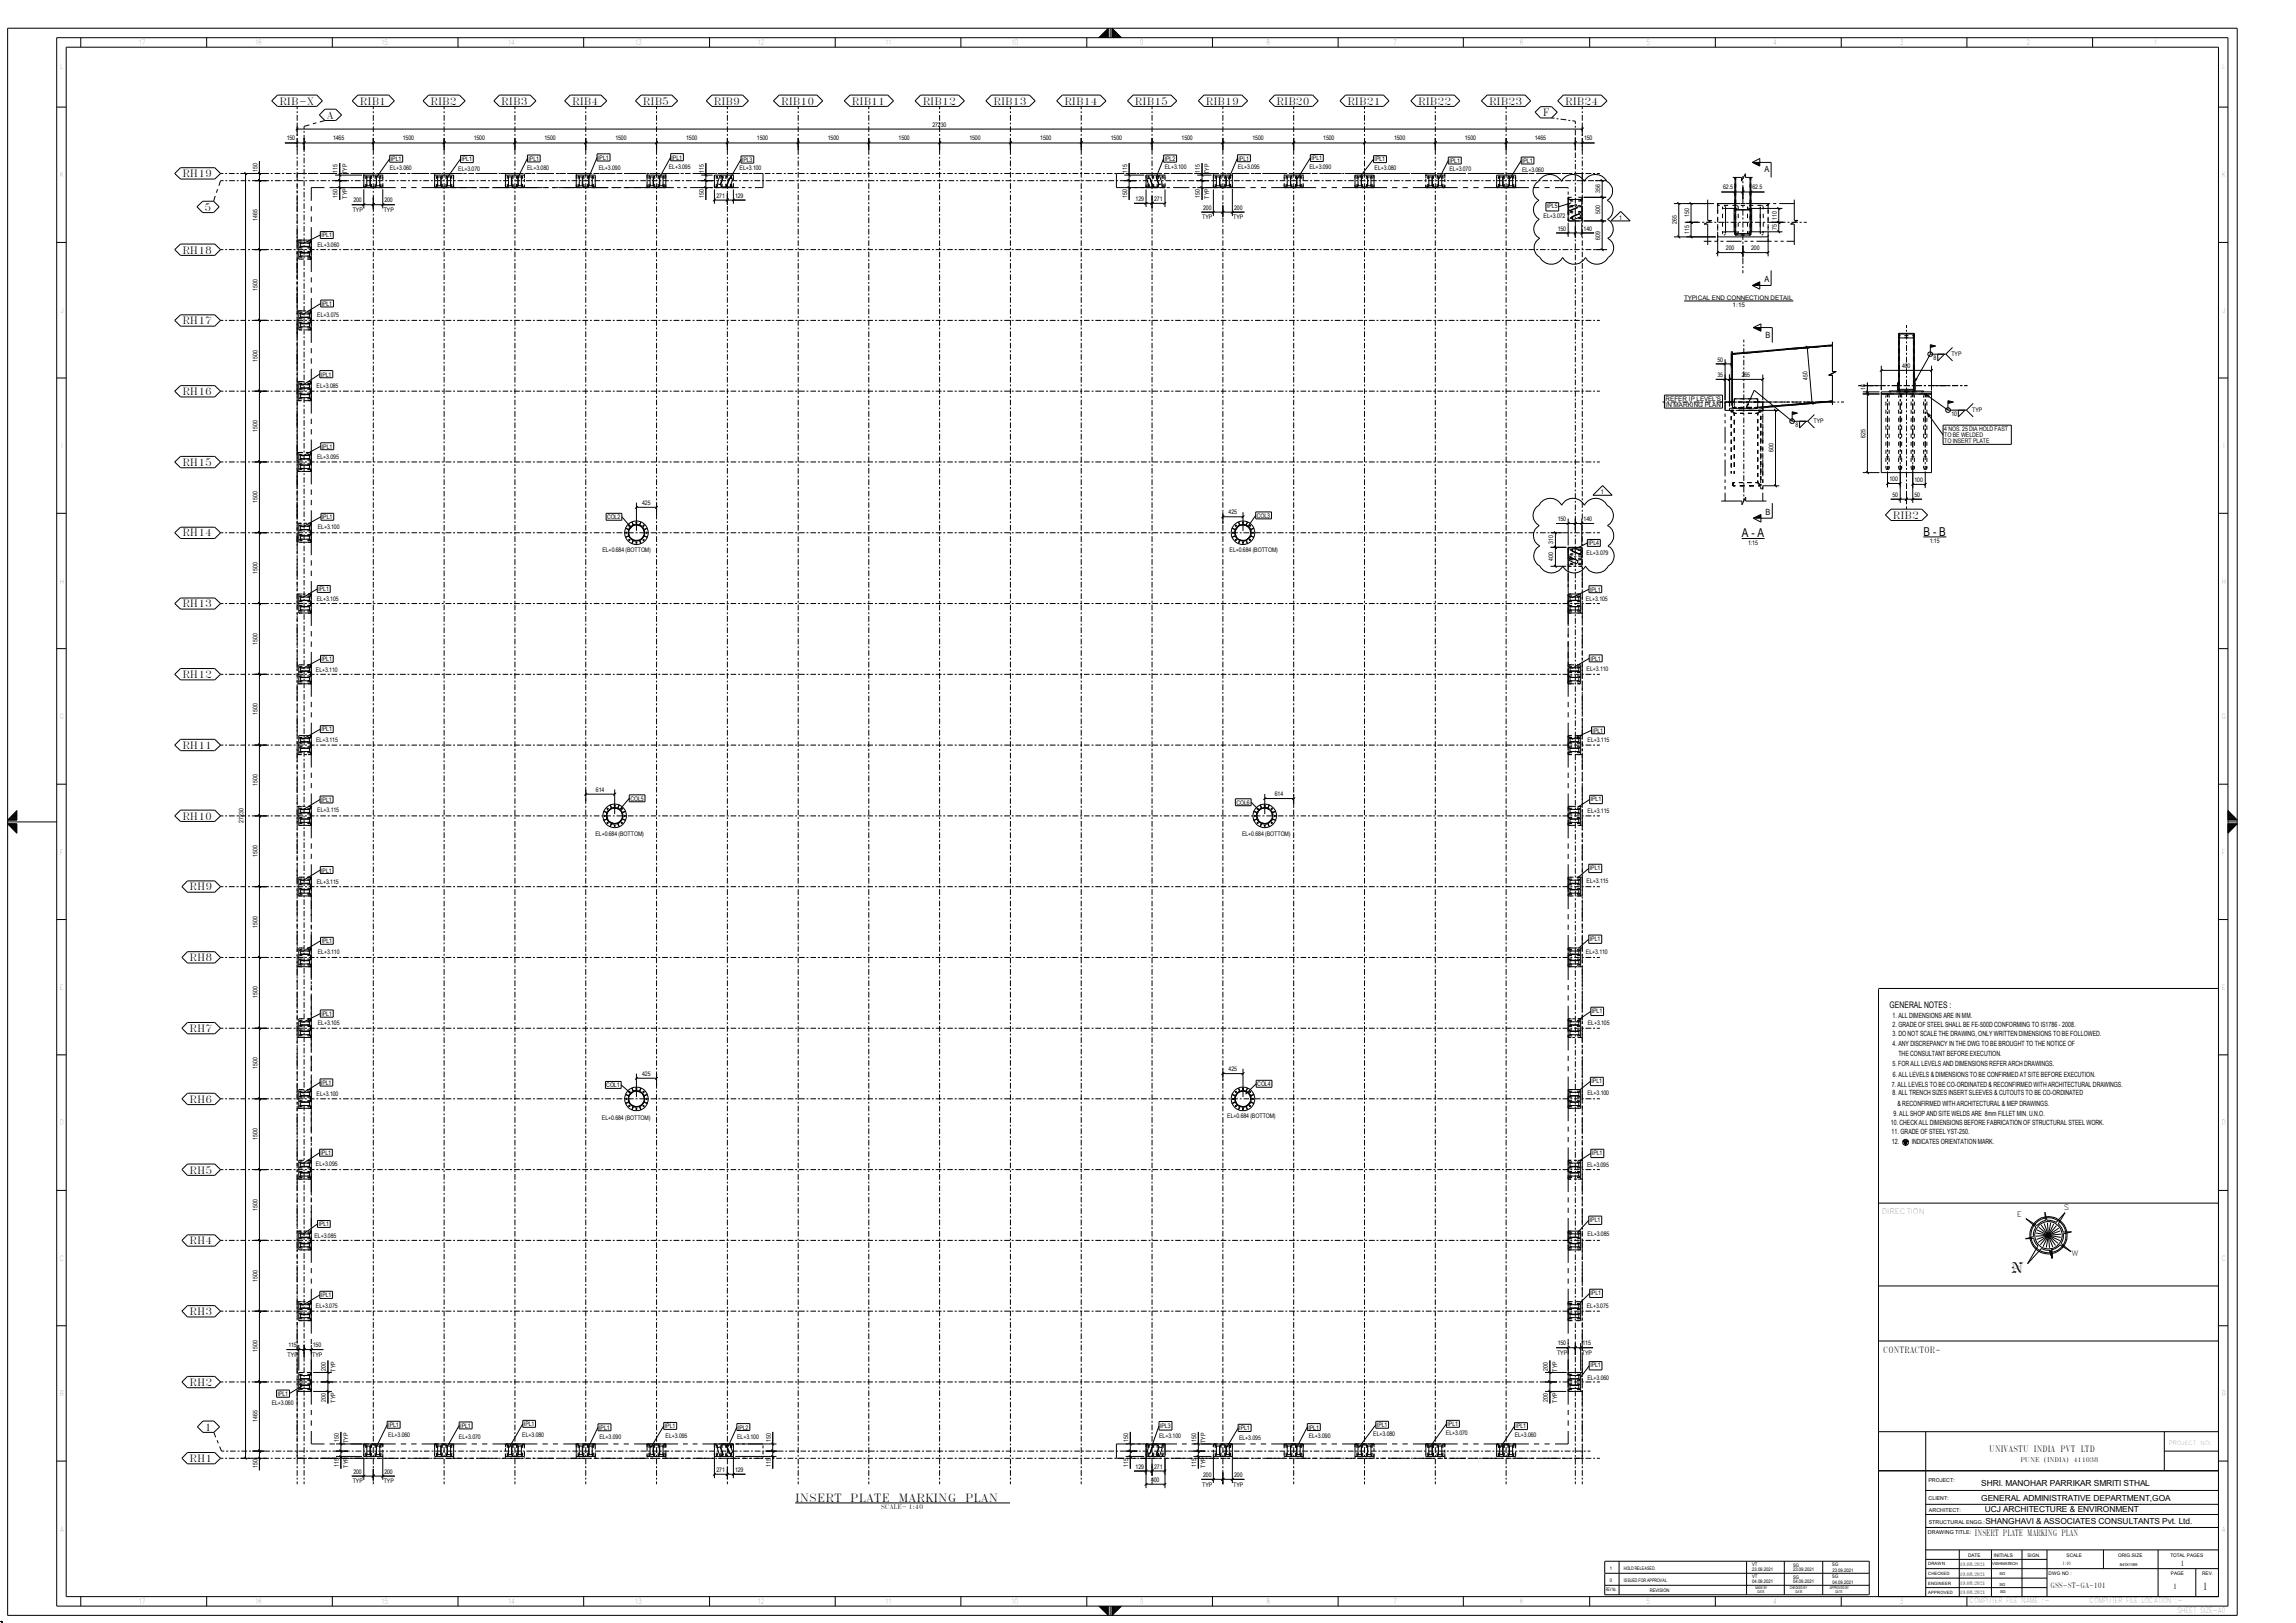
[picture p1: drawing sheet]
<svg xmlns="http://www.w3.org/2000/svg" width="420mm" height="297mm" viewBox="0 0 420 297" stroke-linecap="round" stroke-linejoin="round" font-family="sans-serif">
<defs><g id="words">
<text font-size="2.7" x="367.7" y="233">N</text>
<g font-size="2.2">
<text x="318.6" y="98.3">A - A</text>
<text x="351.8" y="98">B - B</text>
</g>
<g font-size="2">
<text x="145.5" y="274.8">INSERT</text>
<text x="155.5" y="274.8">PLATE</text>
<text x="164.3" y="274.8">MARKING</text>
<text x="176.5" y="274.8">PLAN</text>
</g>
<text font-size="1.9" x="402.9" y="290.9">1</text>
<g font-size="1.8">
<text x="51.1" y="19.1">RIB-X</text>
<text x="59.8" y="21.7">A</text>
<text x="65.8" y="19.1">RIB1</text>
<text x="78.7" y="19.1">RIB2</text>
<text x="91.7" y="19.1">RIB3</text>
<text x="104.6" y="19.1">RIB4</text>
<text x="117.6" y="19.1">RIB5</text>
<text x="130.6" y="19.1">RIB9</text>
<text x="142.9" y="19.1">RIB10</text>
<text x="155.8" y="19.1">RIB11</text>
<text x="168.8" y="19.1">RIB12</text>
<text x="181.7" y="19.1">RIB13</text>
<text x="194.7" y="19.1">RIB14</text>
<text x="207.6" y="19.1">RIB15</text>
<text x="220.6" y="19.1">RIB19</text>
<text x="233.5" y="19.1">RIB20</text>
<text x="246.5" y="19.1">RIB21</text>
<text x="259.4" y="19.1">RIB22</text>
<text x="272.4" y="19.1">RIB23</text>
<text x="282.2" y="21.2">F</text>
<text x="286.3" y="19.1">RIB24</text>
<text x="33.4" y="32.4">RH19</text>
<text x="37.4" y="38.6">5</text>
<text x="33.4" y="46.4">RH18</text>
<text x="33.4" y="59.4">RH17</text>
<text x="33.4" y="72.3">RH16</text>
<text x="33.4" y="85.2">RH15</text>
<text x="346.2" y="94.9">RIB2</text>
<text x="33.4" y="98.2">RH14</text>
<text x="33.4" y="111.1">RH13</text>
<text x="33.4" y="124.1">RH12</text>
<text x="33.4" y="137">RH11</text>
<text x="33.4" y="150">RH10</text>
<text x="34.7" y="162.9">RH9</text>
<text x="34.7" y="175.9">RH8</text>
<text x="34.7" y="188.8">RH7</text>
<text x="34.7" y="201.8">RH6</text>
<text x="34.7" y="214.8">RH5</text>
<text x="34.7" y="227.7">RH4</text>
<text x="34.7" y="240.7">RH3</text>
<text x="34.7" y="253.6">RH2</text>
<text x="37.5" y="261.8">1</text>
<text x="34.7" y="267.5">RH1</text>
</g>
<text font-size="1.7" x="345.7" y="184.5">GENERAL NOTES :</text>
<g font-size="1.6">
<text x="322.7" y="31.5">A</text>
<text x="322.7" y="51.6">A</text>
<text x="323" y="61.8">B</text>
<text x="323" y="94.2">B</text>
<text x="344.5" y="247.6">CONTRACTOR-</text>
<text x="363.9" y="265.7">UNIVASTU INDIA PVT LTD</text>
<text x="361.3" y="281.2">INSERT PLATE MARKING PLAN</text>
</g>
<g font-size="1.5">
<text x="362.4" y="272">SHRI. MANOHAR PARRIKAR SMRITI STHAL</text>
<text x="362.4" y="274.7">GENERAL ADMINISTRATIVE DEPARTMENT,GOA</text>
<text x="363" y="276.8">UCJ ARCHITECTURE &amp; ENVIRONMENT</text>
<text x="363.2" y="279">SHANGHAVI &amp; ASSOCIATES CONSULTANTS Pvt. Ltd.</text>
</g>
<g font-size="1.4">
<text x="377.5" y="221.5">S</text>
<text x="344.2" y="222.2">DIRECTION</text>
<text x="368.9" y="222.7">E</text>
<text x="378.9" y="229.8">W</text>
<text x="398.9" y="286.5">1</text>
<text x="375.1" y="290.5">GSS-ST-GA-101</text>
<text x="397.5" y="290.8">1</text>
</g>
<g font-size="1.3">
<text x="25.4" y="8.3">17</text>
<text x="46.7" y="8.3">16</text>
<text x="69.8" y="8.3">15</text>
<text x="93" y="8.3">14</text>
<text x="116.2" y="8.3">13</text>
<text x="138.6" y="8.3">12</text>
<text x="162" y="8.3">11</text>
<text x="185" y="8.3">10</text>
<text x="208.5" y="8.3">9</text>
<text x="231.7" y="8.3">8</text>
<text x="254.8" y="8.3">7</text>
<text x="278" y="8.3">6</text>
<text x="301.2" y="8.3">5</text>
<text x="324.3" y="8.3">4</text>
<text x="347.5" y="8.3">3</text>
<text x="370.7" y="8.3">2</text>
<text x="394.1" y="8.3">1</text>
<text x="11" y="32.5">K</text>
<text x="406.4" y="32.5">K</text>
<text x="11" y="106.8">H</text>
<text x="406.4" y="106.8">H</text>
<text x="11" y="156.4">F</text>
<text x="406.4" y="156.4">F</text>
<text x="11" y="181.1">E</text>
<text x="406.4" y="181.1">E</text>
<text x="346.2" y="188">2. GRADE OF STEEL SHALL BE FE-500D CONFORMING TO IS1786 - 2008.</text>
<text x="346.2" y="186.3">1. ALL DIMENSIONS ARE IN MM.</text>
<text x="346.2" y="189.6">3. DO NOT SCALE THE DRAWING, ONLY WRITTEN DIMENSIONS TO BE FOLLOWED.</text>
<text x="346.2" y="191.4">4. ANY DISCREPANCY IN THE DWG TO BE BROUGHT TO THE NOTICE OF</text>
<text x="346.2" y="195.2">5. FOR ALL LEVELS AND DIMENSIONS REFER ARCH DRAWINGS.</text>
<text x="346.2" y="197.1">6. ALL LEVELS &amp; DIMENSIONS TO BE CONFIRMED AT SITE BEFORE EXECUTION.</text>
<text x="347.3" y="193.2">THE CONSULTANT BEFORE EXECUTION.</text>
<text x="346.1" y="198.8">7. ALL LEVELS TO BE CO-ORDINATED &amp; RECONFIRMED WITH ARCHITECTURAL DRAWINGS.</text>
<text x="346.2" y="200.5">8. ALL TRENCH SIZES INSERT SLEEVES &amp; CUTOUTS TO BE CO-ORDINATED</text>
<text x="347.1" y="202.3">&amp; RECONFIRMED WITH ARCHITECTURAL &amp; MEP DRAWINGS.</text>
<text x="11" y="206">D</text>
<text x="345.9" y="205.9">10. CHECK ALL DIMENSIONS BEFORE FABRICATION OF STRUCTURAL STEEL WORK.</text>
<text x="346" y="207.6">11. GRADE OF STEEL YST-250.</text>
<text x="346.1" y="209.4">12.</text>
<text x="346.4" y="204.3">9. ALL SHOP AND SITE WELDS ARE 8mm FILLET MIN. U.N.O.</text>
<text x="349.7" y="209.4">INDICATES ORIENTATION MARK.</text>
<text x="406.4" y="206">D</text>
<text x="11" y="255.5">B</text>
<text x="406.4" y="255.5">B</text>
<text x="10.9" y="280.3">A</text>
<text x="406.4" y="280.3">A</text>
<text x="25.4" y="293.5">17</text>
<text x="46.7" y="293.5">16</text>
<text x="69.8" y="293.5">15</text>
<text x="93" y="293.5">14</text>
<text x="116.2" y="293.5">13</text>
<text x="138.6" y="293.5">12</text>
<text x="162" y="293.5">11</text>
<text x="185" y="293.5">10</text>
<text x="208.5" y="293.5">9</text>
<text x="231.7" y="293.5">8</text>
<text x="254.8" y="293.5">7</text>
<text x="278" y="293.5">6</text>
<text x="301.2" y="293.5">5</text>
<text x="324.3" y="293.5">4</text>
<text x="347.5" y="293.5">3</text>
<text x="360.3" y="293.4">COMPUTER FILE NAME :-</text>
<text x="382.2" y="293.4">COMPUTER FILE LOCATION :-</text>
<text x="398.3" y="295.2">SHEET SIZE-A0</text>
</g>
<g font-size="1.1">
<text x="170.6" y="23.2">27230</text>
<text x="52.4" y="25.7">150</text>
<text x="60.9" y="25.7">1465</text>
<text x="71.5" y="29.5">IPL1</text>
<text x="73.7" y="25.7">1500</text>
<text x="84.4" y="29.5">IPL1</text>
<text x="86.7" y="25.7">1500</text>
<text x="96.7" y="29.4">IPL1</text>
<text x="99.6" y="25.7">1500</text>
<text x="109.4" y="29.3">IPL1</text>
<text x="112.6" y="25.7">1500</text>
<text x="122.8" y="29.2">IPL1</text>
<text x="125.5" y="25.7">1500</text>
<text x="135.7" y="29.6">IPL3</text>
<text x="138.5" y="25.7">1500</text>
<text x="151.4" y="25.7">1500</text>
<text x="164.4" y="25.7">1500</text>
<text x="177.3" y="25.7">1500</text>
<text x="190.3" y="25.7">1500</text>
<text x="203.2" y="25.7">1500</text>
<text x="213.1" y="29.5">IPL2</text>
<text x="216.1" y="25.7">1500</text>
<text x="226.6" y="29.4">IPL1</text>
<text x="229.1" y="25.7">1500</text>
<text x="239.9" y="29.3">IPL1</text>
<text x="242.1" y="25.7">1500</text>
<text x="251.5" y="29.5">IPL1</text>
<text x="255" y="25.7">1500</text>
<text x="265.1" y="29.8">IPL1</text>
<text x="268" y="25.7">1500</text>
<text x="278.4" y="29.8">IPL1</text>
<text x="280.7" y="25.7">1465</text>
<text x="289.8" y="25.7">150</text>
<text x="47.1" y="31.4" transform="rotate(-90 47.1 31.4)">150</text>
<text x="61.8" y="31.7" transform="rotate(-90 61.8 31.7)">115</text>
<text x="63.5" y="31.9" transform="rotate(-90 63.5 31.9)">TYP</text>
<text x="71.3" y="31.1">EL+3.060</text>
<text x="83.8" y="31.2">EL+3.070</text>
<text x="96.4" y="31.1">EL+3.080</text>
<text x="109.5" y="31.1">EL+3.090</text>
<text x="122.3" y="30.9">EL+3.095</text>
<text x="128.7" y="31.7" transform="rotate(-90 128.7 31.7)">115</text>
<text x="135.3" y="31.2">EL+3.100</text>
<text x="206.2" y="31.7" transform="rotate(-90 206.2 31.7)">115</text>
<text x="213.1" y="30.9">EL+3.100</text>
<text x="219.5" y="31.7" transform="rotate(-90 219.5 31.7)">115</text>
<text x="221.2" y="31.9" transform="rotate(-90 221.2 31.9)">TYP</text>
<text x="226.4" y="30.9">EL+3.095</text>
<text x="239.5" y="31">EL+3.090</text>
<text x="251.5" y="31.1">EL+3.080</text>
<text x="265.1" y="31.2">EL+3.070</text>
<text x="278.4" y="31.4">EL+3.060</text>
<text x="292.7" y="35.3" transform="rotate(-90 292.7 35.3)">356</text>
<text x="315.2" y="34.7">62.5</text>
<text x="320.6" y="34.7">62.5</text>
<text x="47.1" y="40.4" transform="rotate(-90 47.1 40.4)">1465</text>
<text x="61.8" y="36.2" transform="rotate(-90 61.8 36.2)">150</text>
<text x="63.5" y="36.4" transform="rotate(-90 63.5 36.4)">TYP</text>
<text x="64.5" y="38.8">TYP</text>
<text x="64.6" y="37">200</text>
<text x="70.2" y="38.8">TYP</text>
<text x="70.3" y="37">200</text>
<text x="128.7" y="36.2" transform="rotate(-90 128.7 36.2)">150</text>
<text x="131.1" y="36.2">271</text>
<text x="134.4" y="36.2">129</text>
<text x="206.2" y="36.2" transform="rotate(-90 206.2 36.2)">150</text>
<text x="207.7" y="36.8">129</text>
<text x="211.1" y="36.8">271</text>
<text x="219.5" y="36.2" transform="rotate(-90 219.5 36.2)">150</text>
<text x="219.9" y="40.1">TYP</text>
<text x="220.1" y="38.4">200</text>
<text x="221.2" y="36.4" transform="rotate(-90 221.2 36.4)">TYP</text>
<text x="225.6" y="40.1">TYP</text>
<text x="225.8" y="38.4">200</text>
<text x="282.4" y="39.9">EL+3.072</text>
<text x="283" y="38.1">IPL5</text>
<text x="292.7" y="39.1" transform="rotate(-90 292.7 39.1)">500</text>
<text x="296.2" y="40.2">1</text>
<text x="306.7" y="41.1" transform="rotate(-90 306.7 41.1)">265</text>
<text x="309" y="39.8" transform="rotate(-90 309 39.8)">150</text>
<text x="325" y="40.2" transform="rotate(-90 325 40.2)">110</text>
<text x="58.1" y="45.2">EL+3.060</text>
<text x="58.8" y="43.4">IPL1</text>
<text x="284.9" y="42.2">150</text>
<text x="289.7" y="42.2">140</text>
<text x="292.7" y="43.9" transform="rotate(-90 292.7 43.9)">609</text>
<text x="309" y="42.8" transform="rotate(-90 309 42.8)">115</text>
<text x="315.7" y="45.8">200</text>
<text x="320.3" y="45.8">200</text>
<text x="325" y="42.1" transform="rotate(-90 325 42.1)">75</text>
<text x="47.1" y="53.2" transform="rotate(-90 47.1 53.2)">1500</text>
<text x="58" y="58">EL+3.075</text>
<text x="58.8" y="56">IPL1</text>
<text x="308.1" y="54.8">TYPICAL END CONNECTION DETAIL</text>
<text x="316.9" y="56.2">1:15</text>
<text x="353.7" y="65.9">8</text>
<text x="356.9" y="65.1">TYP</text>
<text x="47.1" y="66.2" transform="rotate(-90 47.1 66.2)">1500</text>
<text x="57.9" y="71.1">EL+3.085</text>
<text x="58.7" y="68.9">IPL1</text>
<text x="314.1" y="69">35</text>
<text x="314.1" y="66.2">50</text>
<text x="318.6" y="69">265</text>
<text x="330.7" y="69.5" transform="rotate(-95 330.7 69.5)">450</text>
<text x="341.2" y="71.4" transform="rotate(-90 341.2 71.4)">16</text>
<text x="347.9" y="67.4">400</text>
<text x="304.7" y="74.5">IN MARKING PLAN</text>
<text x="304.7" y="73.4">REFER IP LEVEL'S</text>
<text x="331.7" y="77.3">TYP</text>
<text x="356.9" y="76.2">10</text>
<text x="360.8" y="75.3">TYP</text>
<text x="47.1" y="79.1" transform="rotate(-90 47.1 79.1)">1500</text>
<text x="58.9" y="82.1">IPL1</text>
<text x="324.4" y="82.8" transform="rotate(-90 324.4 82.8)">600</text>
<text x="328.4" y="78.2">8</text>
<text x="341.2" y="80.1" transform="rotate(-90 341.2 80.1)">625</text>
<text x="355.6" y="81.1">TO INSERT PLATE</text>
<text x="355.6" y="80">TO BE WELDED</text>
<text x="355.6" y="78.9">4 NOS. 25 DIA HOLD FAST</text>
<text x="58" y="84">EL+3.095</text>
<text x="345.6" y="88.1">100</text>
<text x="350.2" y="88.2">100</text>
<text x="47.1" y="92.1" transform="rotate(-90 47.1 92.1)">1500</text>
<text x="58.9" y="95">IPL1</text>
<text x="111" y="95">COL2</text>
<text x="117.5" y="92.4">425</text>
<text x="224.7" y="94.2">425</text>
<text x="229.9" y="94.7">COL3</text>
<text x="284.9" y="95.4">150</text>
<text x="289.7" y="95.4">140</text>
<text x="292.9" y="90.4">1</text>
<text x="346.2" y="90.9">50</text>
<text x="350.2" y="90.9">50</text>
<text x="58.1" y="96.9">EL+3.100</text>
<text x="110.2" y="101.1">EL+0.684 (BOTTOM)</text>
<text x="224.9" y="101.1">EL+0.684 (BOTTOM)</text>
<text x="284.1" y="99.6" transform="rotate(-90 284.1 99.6)">310</text>
<text x="290.2" y="101.5">EL+3.079</text>
<text x="290.6" y="99.8">IPL4</text>
<text x="319.8" y="99.7">1:15</text>
<text x="353" y="99.4">1:15</text>
<text x="47.1" y="105" transform="rotate(-90 47.1 105)">1500</text>
<text x="284.1" y="102.7" transform="rotate(-90 284.1 102.7)">400</text>
<text x="58" y="109.9">EL+3.105</text>
<text x="58.2" y="108.2">IPL1</text>
<text x="290.1" y="109.9">EL+3.105</text>
<text x="290.9" y="108.2">IPL1</text>
<text x="47.1" y="118" transform="rotate(-90 47.1 118)">1500</text>
<text x="57.8" y="123">EL+3.110</text>
<text x="58.8" y="121">IPL1</text>
<text x="290.2" y="122.7">EL+3.110</text>
<text x="290.9" y="120.9">IPL1</text>
<text x="47.1" y="130.9" transform="rotate(-90 47.1 130.9)">1500</text>
<text x="57.8" y="135.7">EL+3.115</text>
<text x="58.8" y="133.9">IPL1</text>
<text x="290.4" y="135.8">EL+3.115</text>
<text x="291.3" y="134.1">IPL1</text>
<text x="47.1" y="143.9" transform="rotate(-90 47.1 143.9)">1500</text>
<text x="58" y="148.6">EL+3.115</text>
<text x="58.8" y="146.7">IPL1</text>
<text x="109" y="144.9">614</text>
<text x="115.3" y="146.6">COL5</text>
<text x="226.2" y="147.2">COL6</text>
<text x="233.2" y="145.7">614</text>
<text x="290.4" y="148.8">EL+3.115</text>
<text x="291" y="146.6">IPL1</text>
<text x="44.5" y="150.6" transform="rotate(-90 44.5 150.6)">27230</text>
<text x="108.9" y="153">EL+0.684 (BOTTOM)</text>
<text x="227.2" y="153">EL+0.684 (BOTTOM)</text>
<text x="47.1" y="156.8" transform="rotate(-90 47.1 156.8)">1500</text>
<text x="58" y="161.7">EL+3.115</text>
<text x="58.8" y="159.7">IPL1</text>
<text x="290.2" y="161.7">EL+3.115</text>
<text x="290.8" y="159.2">IPL1</text>
<text x="47.1" y="169.8" transform="rotate(-90 47.1 169.8)">1500</text>
<text x="58.8" y="172.6">IPL1</text>
<text x="290.8" y="172.2">IPL1</text>
<text x="58.1" y="174.6">EL+3.110</text>
<text x="290.1" y="174.5">EL+3.110</text>
<text x="47.1" y="182.7" transform="rotate(-90 47.1 182.7)">1500</text>
<text x="58.8" y="185.9">IPL1</text>
<text x="291.2" y="185.4">IPL1</text>
<text x="58.1" y="187.6">EL+3.105</text>
<text x="290.4" y="187.6">EL+3.105</text>
<text x="47.1" y="195.7" transform="rotate(-90 47.1 195.7)">1500</text>
<text x="117.5" y="196.9">425</text>
<text x="224.7" y="196.1">425</text>
<text x="57.9" y="200.5">EL+3.100</text>
<text x="58.7" y="198.5">IPL1</text>
<text x="110.9" y="199">COL1</text>
<text x="230" y="198.8">COL4</text>
<text x="290.4" y="200.5">EL+3.100</text>
<text x="291.1" y="198.2">IPL1</text>
<text x="47.1" y="208.6" transform="rotate(-90 47.1 208.6)">1500</text>
<text x="110.1" y="204.9">EL+0.684 (BOTTOM)</text>
<text x="224.5" y="204.6">EL+0.684 (BOTTOM)</text>
<text x="57.8" y="213.5">EL+3.095</text>
<text x="58.6" y="211.4">IPL1</text>
<text x="290.3" y="213.5">EL+3.095</text>
<text x="291.2" y="211.4">IPL1</text>
<text x="47.1" y="221.6" transform="rotate(-90 47.1 221.6)">1500</text>
<text x="57.5" y="226.5">EL+3.085</text>
<text x="58.3" y="224.4">IPL1</text>
<text x="290.4" y="226.2">EL+3.085</text>
<text x="290.8" y="223.6">IPL1</text>
<text x="47.1" y="234.5" transform="rotate(-90 47.1 234.5)">1500</text>
<text x="57.8" y="239.4">EL+3.075</text>
<text x="58.7" y="237.4">IPL1</text>
<text x="290.3" y="239.4">EL+3.075</text>
<text x="291" y="237">IPL1</text>
<text x="47.1" y="247.5" transform="rotate(-90 47.1 247.5)">1500</text>
<text x="52.6" y="248.3">TYP</text>
<text x="52.7" y="246.6">115</text>
<text x="57.1" y="248.3">TYP</text>
<text x="57.2" y="246.6">150</text>
<text x="59.6" y="250.9" transform="rotate(-90 59.6 250.9)">200</text>
<text x="61.3" y="251" transform="rotate(-90 61.3 251)">TYP</text>
<text x="283.1" y="250.9" transform="rotate(-90 283.1 250.9)">200</text>
<text x="284.8" y="248">TYP</text>
<text x="284.8" y="251" transform="rotate(-90 284.8 251)">TYP</text>
<text x="284.9" y="246.2">150</text>
<text x="289.3" y="248">TYP</text>
<text x="289.5" y="246.2">115</text>
<text x="290.9" y="250.2">IPL1</text>
<text x="49.7" y="257.1">EL+3.060</text>
<text x="50.8" y="255.5">IPL1</text>
<text x="59.6" y="256.5" transform="rotate(-90 59.6 256.5)">200</text>
<text x="61.3" y="256.7" transform="rotate(-90 61.3 256.7)">TYP</text>
<text x="283.1" y="256.5" transform="rotate(-90 283.1 256.5)">200</text>
<text x="284.8" y="256.7" transform="rotate(-90 284.8 256.7)">TYP</text>
<text x="290.4" y="252.5">EL+3.060</text>
<text x="47.1" y="260.3" transform="rotate(-90 47.1 260.3)">1465</text>
<text x="62" y="263.9" transform="rotate(-90 62 263.9)">150</text>
<text x="71" y="262.9">EL+3.060</text>
<text x="71" y="261.2">IPL1</text>
<text x="83.9" y="263.3">EL+3.070</text>
<text x="84.2" y="261.3">IPL1</text>
<text x="95.5" y="262.9">EL+3.080</text>
<text x="95.8" y="261">IPL1</text>
<text x="109.6" y="261.6">IPL1</text>
<text x="109.6" y="263.3">EL+3.090</text>
<text x="121.6" y="261.4">IPL1</text>
<text x="121.7" y="263.1">EL+3.095</text>
<text x="134.8" y="263.3">EL+3.100</text>
<text x="135" y="261.6">IPL2</text>
<text x="141" y="263.9" transform="rotate(-90 141 263.9)">150</text>
<text x="206.4" y="263.9" transform="rotate(-90 206.4 263.9)">150</text>
<text x="212" y="263.2">EL+3.100</text>
<text x="212.2" y="261.2">IPL3</text>
<text x="218.8" y="263.9" transform="rotate(-90 218.8 263.9)">150</text>
<text x="226.6" y="263.5">EL+3.095</text>
<text x="226.7" y="261.8">IPL1</text>
<text x="239.3" y="261.6">IPL1</text>
<text x="239.4" y="263.2">EL+3.090</text>
<text x="251.2" y="262.8">EL+3.080</text>
<text x="251.9" y="261.2">IPL1</text>
<text x="264.5" y="262.7">EL+3.070</text>
<text x="264.8" y="261">IPL1</text>
<text x="277.1" y="263">EL+3.060</text>
<text x="277.2" y="261.4">IPL1</text>
<text x="47.1" y="268.7" transform="rotate(-90 47.1 268.7)">150</text>
<text x="62" y="268.4" transform="rotate(-90 62 268.4)">115</text>
<text x="63.7" y="268.6" transform="rotate(-90 63.7 268.6)">TYP</text>
<text x="63.7" y="264.1" transform="rotate(-90 63.7 264.1)">TYP</text>
<text x="64.6" y="269.7">200</text>
<text x="70.3" y="269.7">200</text>
<text x="131.1" y="269.4">271</text>
<text x="134.4" y="269.4">129</text>
<text x="141" y="268.4" transform="rotate(-90 141 268.4)">115</text>
<text x="206.4" y="268.4" transform="rotate(-90 206.4 268.4)">115</text>
<text x="207.7" y="268.8">129</text>
<text x="211.1" y="268.8">271</text>
<text x="218.8" y="268.4" transform="rotate(-90 218.8 268.4)">115</text>
<text x="220.5" y="268.6" transform="rotate(-90 220.5 268.6)">TYP</text>
<text x="220.5" y="264.1" transform="rotate(-90 220.5 264.1)">TYP</text>
<text x="369.6" y="267.5">PUNE (INDIA)</text>
<text x="379.3" y="267.5">411038</text>
<text x="64.5" y="271.4">TYP</text>
<text x="70.2" y="271.4">TYP</text>
<text x="210.6" y="271.2">400</text>
<text x="219.9" y="272">TYP</text>
<text x="220.1" y="270.3">200</text>
<text x="225.6" y="272">TYP</text>
<text x="225.8" y="270.3">200</text>
<text x="161.1" y="276.2">SCALE- 1:40</text>
</g>
<g font-size="1">
<text x="396.7" y="264.4">PROJECT</text>
<text x="402.5" y="264.4">NO:</text>
<text x="352.8" y="274.5">CLIENT:</text>
<text x="352.8" y="271.2">PROJECT:</text>
<text x="352.6" y="280.8">DRAWING TITLE:</text>
<text x="352.8" y="278.8">STRUCTURAL ENGG.:</text>
<text x="352.8" y="276.6">ARCHITECT:</text>
</g>
<g font-size=".9">
<text x="294.5" y="287.3">1</text>
<text x="297" y="287.4">HOLD RELEASED.</text>
<text x="320.5" y="286.6">VT</text>
<text x="320.5" y="287.5">23.09.2021</text>
<text x="328" y="286.7">SG</text>
<text x="328" y="287.6">23.09.2021</text>
<text x="335.2" y="286.6">SG</text>
<text x="335.2" y="287.6">23.09.2021</text>
<text x="358.5" y="286.5">19.08.2021</text>
<text x="360" y="284.9">DATE</text>
<text x="364.7" y="284.9">INITIALS</text>
<text x="370.9" y="284.9">SIGN.</text>
<text x="377.3" y="286.4">1:40</text>
<text x="378" y="284.9">SCALE</text>
<text x="387.4" y="284.9">ORIG.SIZE</text>
<text x="397" y="284.9">TOTAL PAGES</text>
<text x="293.8" y="291.1">REV No.</text>
<text x="294.5" y="289.5">0</text>
<text x="297" y="289.6">ISSUED FOR APPROVAL</text>
<text x="301.8" y="291.3">REVISION</text>
<text x="320.5" y="288.8">VT</text>
<text x="320.5" y="289.7">04.09.2021</text>
<text x="328" y="288.9">SG</text>
<text x="328" y="289.8">04.09.2021</text>
<text x="335.2" y="288.8">SG</text>
<text x="335.2" y="289.8">04.09.2021</text>
<text x="358.5" y="288.3">19.08.2021</text>
<text x="358.5" y="290.1">19.08.2021</text>
<text x="358.5" y="291.8">19.08.2021</text>
<text x="374.7" y="288.2">DWG NO :</text>
<text x="397.1" y="288.2">PAGE</text>
<text x="402.8" y="288.2">REV.</text>
</g>
<g font-size=".8">
<text x="352.7" y="286.4">DRAWN</text>
<text x="352.7" y="288.2">CHECKED</text>
<text x="352.7" y="290">ENGINEER</text>
<text x="352.7" y="291.7">APPROVED</text>
</g>
<g font-size=".7">
<text x="364.4" y="286.5">VISHWATECH</text>
<text x="387.8" y="286.6">841X1189</text>
<text x="321.1" y="290.8">MADE BY</text>
<text x="321.5" y="291.6">DATE</text>
<text x="327.4" y="290.7">CHECKED BY</text>
<text x="328.5" y="291.6">DATE</text>
<text x="334.7" y="290.8">APPROVED BY</text>
<text x="335.7" y="291.6">DATE</text>
<text x="365.8" y="288.3">SG</text>
<text x="365.8" y="290.2">SG</text>
<text x="365.9" y="291.6">SG</text>
</g>
</g></defs>
<g fill="none" stroke="#000" stroke-width=".18">
<path d="M1.4 5.2h407.8v290.4h-407.8zM10.4 6.9h397.1v287h-397.1zM10.4 19.6h1.7M12.1 8.6h393.7v283.6h-393.7zM14.8 6.9v1.7M37.8 6.9v1.7M49.7 18.5l1.1-1.1h7.2l1 1.1-1 1h-7.2zM54.4 19.5v.5M59.4 20h2l1.1 1-1.1 1.1h-2l-1-1.1zM60.8 6.9v1.7M65.4 17.4h5.7l1 1.1-1 1h-5.7l-1-1zM68.3 19.5v.5"/>
<path d="M78.4 17.4h5.6l1.1 1.1-1.1 1h-5.6l-1-1zM81.2 19.5v.5M83.8 6.9v1.7M91.4 17.4h5.6l1 1.1-1 1h-5.6l-1.1-1zM94.2 19.5v.5M104.3 17.4h5.6l1.1 1.1-1.1 1h-5.6l-1-1zM106.8 6.9v1.7M107.1 19.5v.5M117.3 17.4h5.6l1.1 1.1-1.1 1h-5.6l-1.1-1zM120.1 19.5v.5M129.8 6.9v1.7M130.2 17.4h5.6l1.1 1.1-1.1 1h-5.6l-1-1z"/>
<path d="M133.1 19.5v.5M141.5 18.5l1-1.1h6.9l1.1 1.1-1.1 1h-6.9zM146 19.5v.5M152.8 6.9v1.7M155.5 17.4h6.9l1 1.1-1 1h-6.9l-1.1-1zM158.9 19.5v.5M168.4 17.4h6.9l1.1 1.1-1.1 1h-6.9l-1-1zM171.9 19.5v.5M175.8 6.9v1.7M181.4 17.4h6.9l1.1 1.1-1.1 1h-6.9l-1.1-1zM184.8 19.5v.5M194.3 17.4h7l1 1.1-1 1h-7l-1-1z"/>
<path d="M197.8 19.5v.5M198.8 6.9v1.7M201 6.9l1.7-1.7v1.7M201.1 6.8v.1M201.2 6.7v.2M201.3 6.6v.3M201.4 6.5v.4M201.5 6.4v.5M201.6 6.3v.6M201.7 6.2v.7M201.8 6.1v.8M201.9 6v.9"/>
<path d="M202.1 5.9v1M202.1 5.8v1.1M202.2 5.7v1.2M202.4 5.5v1.4M202.6 5.3v1.6M202.6 5.2v1.7M203.1 5.2v1.7M203.4 6.9v-1.7l1.7 1.7M203.5 5.2v1.7M203.5 5.3v1.6M203.7 5.4v1.5M203.8 5.5v1.4"/>
<path d="M203.9 5.6v1.3M204 5.7v1.2M204.1 5.8v1.1M204.2 5.9v1M204.3 6.1v.8M204.4 6.1v.8M204.5 6.3v.6M204.6 6.3v.6M204.7 6.5v.4M204.8 6.6v.3M204.9 6.6v.3M205 6.8v.1"/>
<path d="M205.1 6.9h.1M207.3 17.4h6.9l1.1 1.1-1.1 1h-6.9l-1.1-1zM210.7 19.5v.5M220.2 17.4h7l1 1.1-1 1h-7l-1-1zM221.8 6.9v1.7M223.7 19.5v.5M233.2 17.4h6.9l1 1.1-1 1h-6.9l-1-1zM236.6 19.5v.5M244.8 6.9v1.7M246.1 17.4h7l1 1.1-1 1h-7l-1-1zM249.6 19.5v.5M259.1 17.4h6.9l1 1.1-1 1h-6.9l-1-1z"/>
<path d="M262.6 19.5v.5M267.7 6.9v1.7M271 18.5l1-1.1h7l1 1.1-1 1h-7zM275.5 19.5v.5M281.8 19.5h2l1.1 1-1.1 1.1h-2l-1-1.1zM286 17.4h6.9l1.1 1.1-1.1 1h-6.9l-1.1-1zM289.4 19.5v.5M290.8 6.9v1.7M313.8 6.9v1.7M336.8 6.9v1.7M359.8 6.9v1.7M382.8 6.9v1.7"/>
<path d="M405.8 19.6h1.7M32 31.7l1-1h6.3l1 1-1 1.1h-6.3zM36 37.8l1.1-1h2l1 1-1 1.1h-2zM39.4 35.9l-.3 .9M39.8 34.6l-.2 .7M40.3 31.7h.6M40.9 33.1h-.6l-.3 .9M41.2 31.7h.3M41.2 33.1h.4M41.9 31.7h1M41.9 33.1h1.1M43.3 31.7h.3"/>
<path d="M43.3 33.1h.3M44 31.7h5.2M44 33.1h1M44.7 31.5l.5 .5M44.9 31.7v235.2M45.4 33.1h.4M46.1 33.1h3.1M47.2 32.8l.5 .5M47.2 31.5l.5 .5M47.5 29.5v239.6M49.5 31.7h.4M49.6 33.1h.3"/>
<path d="M50.2 31.7h1.1M50.3 33.1h1M51.6 31.7h.4M51.6 33.1h.4M52.1 26.2h239.6M52.3 31.7h1M52.4 33.1h1M53.7 31.7h.4M53.8 33.1h.3M54.4 31.7h1.7M54.4 20.4v.3M54.4 21v1.1"/>
<path d="M54.4 22.4v2.5M54.4 25.2v3.1M54.4 28.7v.3M54.4 29.4v1M54.4 30.8v.3M54.4 31.5v1.7M54.4 33.5v1.1M54.4 34.8v.6M54.4 35.6v3.2M54.4 39.1v1.9M54.4 23.6h235M54.4 33.1h1.1"/>
<path d="M54.6 23.4l-.5 .4M54.6 25.9l-.5 .5M55.6 24v.3M55.6 24.7v3.1M55.6 28.2v.3M55.6 28.8v1.1M55.6 30.2v.4M55.6 30.9v1.1M55.6 32.3v.4M55.6 33v1.1M55.6 34.4v.4M55.6 35.1v1.1"/>
<path d="M55.6 36.5v.3M55.6 37.2v1M55.6 38.6v.3M55.6 39.3v1M55.8 33.1h.4M55.9 25.9l-.5 .5M56.3 31.7h1.9M56.6 33.1h1M56.6 22.9l-1 .2v.5M56.9 37.7v1M56.9 39.6v1M57.9 22.5l-.7 .1"/>
<path d="M57.9 33.1h.4M58.6 31.7h3.1M58.6 33.1h1.1M59.4 34.3h-2.5v2.4M59.4 22.1l-.9 .2M60 33.1h.4M60.3 34.3h12.1M60.7 33.1h3.1M61.3 32h4.9M61.9 34.1l.5 .5M61.9 32.8l.5 .5M61.9 31.8l.5 .5"/>
<path d="M62 31.7h.6M62.1 29.8v6.8M62.7 31.7h1.1M64.1 31.7h4.6M64.2 33.1h.4M64.3 37.5h7.9M64.9 33.1h1.1M66.3 33.1h.3M66.5 32h3.5v1M66.5 31.7v2.6M66.5 34.6v3.5M66.8 37.2l-.5 .5"/>
<path d="M66.9 32.3v.4M66.9 33.7v.5M66.9 32.3h.2M66.9 32.2v.1M67 32.2h-.1M67 32.2l.1 .1M67 33.1h1M67.1 34h.1M67.1 32.3v1.9h-.6M67.1 32.4h.6M67.1 32.3l-.1 .1M67.7 32.4v1.6"/>
<path d="M67.7 34h-.8M67.7 34.1l.1 .1h.9l.1-.1M67.7 32.3v1.8M67.7 32.3l.2-.1v.5M67.8 32.3h.1M67.9 34l-.2 .1M67.9 32.3l-.1 .1M67.9 33.7v.5M68.3 20.4v.3M68.3 21v1.1M68.3 22.4v.4M68.3 23.1v1.1"/>
<path d="M68.3 24.5v.3M68.3 25.2v3.1M68.3 28.7v.3M68.3 29.4v1M68.3 30.8v.3M68.3 31.5v1M68.3 32.9v.3M68.3 33.5v1.1M68.3 34.9v.4M68.3 35.6v3.2M68.3 39.1v.4M68.3 39.8v1.1"/>
<path d="M68.4 33.1h.3M68.5 37.2l-.5 .5M68.5 25.9l-.5 .5M68.6 34l.2 .1M68.6 33.7l.1 .5M68.7 32.3h.1M68.8 32.3l-.2-.1v.5M68.8 32.3v1.8M68.8 34h.9M68.8 32.3l-.1 .1M68.8 32.4h.7M68.8 31.7h4"/>
<path d="M68.9 32.4v1.6M69.1 33.1h1M69.5 32.3v1.9h.5M69.5 32.3l.1-.1 .1 .1M69.5 34h.1M69.5 32.3h.2M69.7 32.3v.4M69.7 33.7l-.1 .5M69.7 32.3l-.1 .1M70 31.7v.2M70 33.5v.8M70 34.6v3.5"/>
<path d="M70.3 37.2l-.5 .5M70.5 33.1h.3M71.2 33.1h1M71.3 29l-2.4 3.5M71.3 28.4h2.4v1.3h-2.4zM72.6 33.1h.3M73.2 31.7h1M73.2 33.1h1.1M73.3 34.3h1M74.5 31.7h.6M74.6 33.1h.4M75.2 34.3h1"/>
<path d="M75.3 31.7h3.2M75.4 33.1h1M76.8 33.1h.3M77.1 34.3h10.1M77.4 33.1h1.1M78.7 31.7h2.5M78.8 33.1h.4M79.5 32h3.5v2.3M79.5 31.7v2.6M79.5 33.1h1.1M79.8 34h1.1M79.8 32.3l.1-.1 .2 .1"/>
<path d="M79.8 32.3v.4M79.8 33.7l.1 .5M79.9 32.3h.2M80 34h.1M80.1 32.3v1.9h-.6M80.1 32.4h.6M80.1 32.3l-.2 .1M80.6 32.4v1.6M80.7 34.1v.1h1l.1-.1M80.7 32.3v1.8M80.7 32.3l.2-.1v.5M80.7 34v.1"/>
<path d="M80.7 32.3h.2M80.9 32.3l-.1 .1M80.9 33.7v.5M80.9 33.1h.3M81.2 20.4v.3M81.2 21v1.1M81.2 22.4v.4M81.2 23.1v1.1M81.2 24.5v.3M81.2 25.2v3.1M81.2 28.7v.3M81.2 29.4v1"/>
<path d="M81.2 30.8v.3M81.2 31.5v1M81.2 32.9v.3M81.2 33.5v1.1M81.2 34.9v.4M81.2 35.6v1.1M81.2 37v.4M81.2 37.7v1.1M81.2 39.1v.4M81.2 39.8v1.1M81.3 31.7h3.3M81.5 25.9l-.5 .5"/>
<path d="M81.6 34l.2 .1M81.6 33.7v.5M81.6 32.3h.2M81.6 33.1h1M81.8 34h.8M81.8 32.4h.6M81.8 32.3l-.2-.1v.5M81.8 32.3v1.8M81.8 32.3l-.1 .1M81.8 32.4v1.6M82.4 32.3v1.9h.6M82.4 32.3l.1-.1 .1 .1"/>
<path d="M82.5 34h-.1M82.5 32.3h.1M82.6 32.3l-.1 .1M82.6 32.3v.4M82.6 33.7v.5M83 33.1h.4M83.7 33.1h1.1M84.2 29.1l-2.4 3.4M84.2 28.4h2.4v1.4h-2.4zM84.8 31.7h.5M85.1 33.1h.3M85.7 31.7h1"/>
<path d="M85.8 33.1h1M87 31.7h4M87.2 33.1h.3M87.7 34.3h1.8M87.9 33.1h1M89.3 33.1h.3M90 33.1h1M90.1 34.3h9M91.2 31.7h4.6M91.4 33.1h.3M92 33.1h1.1M92.5 31.7v2.6"/>
<path d="M92.5 32h3.4M92.8 33.7v.5M92.8 34h1.1M92.8 32.3h.2M93 34v.1M93 32.3v1.8M93 32.3l-.2-.1v.5M93 34.1v.1h-.5M93 32.4h.6M93 32.3l-.1 .1M93.4 33.1h.4M93.6 32.4v1.6"/>
<path d="M93.6 32.3v1.9h1.1v-.1M93.6 32.3l.2-.1 .1 .1M93.7 32.3h.2M93.7 34h-.1M93.7 32.4h.1M93.9 32.3v.4M93.9 33.7l-.1 .5M93.9 32.3l-.1 .1M94.1 33.1h1.1M94.2 20.4v.3M94.2 21v1.1M94.2 22.4v.4"/>
<path d="M94.2 23.1v1.1M94.2 24.5v.3M94.2 25.2v3.1M94.2 28.7v.3M94.2 29.4v1M94.2 30.8v.3M94.2 31.5v1M94.2 32.9v.3M94.2 33.5v1.1M94.2 34.9v.4M94.2 35.6v1.1M94.2 37v.4"/>
<path d="M94.2 37.7v1.1M94.2 39.1v.4M94.2 39.8v1.1M94.4 25.9l-.5 .5M94.5 34.1h.2M94.5 32.3v.4M94.5 33.7v.4M94.5 34.1l.1 .1M94.5 32.3l.1-.1 .1 .1M94.5 32.3h.1M94.5 32.3h.2M94.7 32.3v1.8"/>
<path d="M94.7 34h.9M94.7 32.4h.7M94.7 32.3l-.1 .1M94.8 32.4v1.6M95.4 32.3v1.9h.5M95.4 32.2v.1M95.4 32.3h.2M95.4 34h.1M95.5 32.2h-.1M95.5 32.2l.1 .1M95.5 33.1h.4M95.6 33.7l-.1 .5"/>
<path d="M95.6 32.3v.4M95.6 32.3l-.1 .1M95.9 31.7v.9M95.9 32.8v.5M95.9 33.8v.5M96.1 31.7h1.1M96.2 33.1h1.1M96.5 29l-1.8 3.5M96.5 28.4h2.3v1.2h-2.3zM97.2 31.7h.6M97.6 33.1h.4M98.2 31.7h3.1"/>
<path d="M98.3 33.1h1.1M99.2 34.3h1.2M99.7 33.1h.4M100.4 33.1h1M101 34.3h1.1M101.7 31.7h1.8M101.8 33.1h.4M102.2 34.3h9.1M102.5 33.1h1M103.8 31.7h4.4M103.9 33.1h.3M104.6 33.1h1"/>
<path d="M105.4 32h3.5v2.3M105.4 31.7v2.6M105.7 33.7l.1 .5M105.7 34l.3 .1M105.8 32.3h.2M106 32.3v1.8M106 32.3l-.3-.1v.5M106 34.1l-.1 .1h-.5M106 34h.8M106 32.4h.6M106 32.3l-.2 .1M106 33.1h.3"/>
<path d="M106.5 32.4v1.6M106.6 32.3v1.9h1l.1-.1M106.6 32.3l.1-.1 .1 .1M106.6 34h.1M106.6 32.3h.2M106.7 33.1h1M106.8 32.3v.4M106.8 33.7v.5M106.8 32.3l-.1 .1M107.1 20.4v.3M107.1 21v1.1M107.1 22.4v.4"/>
<path d="M107.1 23.1v1.1M107.1 24.5v.3M107.1 25.2v3.1M107.1 28.7v.3M107.1 29.4v1M107.1 30.8v.3M107.1 31.5v1M107.1 32.9v.3M107.1 33.5v1.1M107.1 34.9v.4M107.1 35.6v1.1M107.1 37v.4"/>
<path d="M107.1 37.7v1.1M107.1 39.1v.4M107.1 39.8v1.1M107.4 25.9l-.5 .5M107.4 32.3v.4M107.4 33.7v.4M107.4 34.1h.3M107.4 34.1l.1 .1M107.4 32.3l.2-.1 .1 .1M107.5 32.3h-.1M107.5 32.3h.2M107.7 32.3v1.8"/>
<path d="M107.7 34h.8M107.7 32.4h.6M107.7 32.3l-.1 .1M107.7 32.4v1.6M108.1 33.1h.3M108.3 32.3v1.9h.6M108.3 32.3l.1-.1 .1 .1M108.4 32.3h.1M108.4 34h-.1M108.5 32.3v.4M108.5 33.7v.5M108.5 32.3l-.1 .1"/>
<path d="M108.6 31.7h1M108.8 33.1h1M108.9 31.7v.1M109.2 28.8l-1.5 3.7M109.2 28.2h2.4v1.3h-2.4zM109.7 31.7h2.9M110.2 33.1h.3M110.8 33.1h1.1M111.8 34.3h1.9M112.2 33.1h.4M112.8 31.7h1M112.9 33.1h1.1"/>
<path d="M114.1 34.3h9.2M114.2 31.7h4M114.3 33.1h.4M115 33.1h1.1M116.4 33.1h.4M117.1 33.1h1.1M118.4 32h3.4M118.5 33.1h.4M118.7 31.7h-.3v2.6M118.7 33.7v.5M118.7 34l.2 .1M118.7 32.3h.2"/>
<path d="M118.8 31.7h2M118.9 32.3v1.8M118.9 32.3l-.2-.1v.5M118.9 34.1l-.1 .1h-.4M118.9 34h.9M118.9 32.4h.6M118.9 32.3l-.1 .1M119.2 33.1h1.1M119.5 32.4v1.6M119.5 32.3l.1 1.9h1v-2l-.2 .1M119.5 32.3l.2-.1 .1 .1M119.6 34h-.1"/>
<path d="M119.6 32.3h.2M119.8 32.3v.4M119.8 33.7l-.1 .5M119.8 32.3l-.2 .1M120.1 20.4v.3M120.1 21v1.1M120.1 22.4v.4M120.1 23.1v1.1M120.1 24.5v.3M120.1 25.2v3.1M120.1 28.7v.3M120.1 29.4v1"/>
<path d="M120.1 30.8v.3M120.1 31.5v1M120.1 32.9v.3M120.1 33.5v1.1M120.1 34.9v.4M120.1 35.6v1.1M120.1 37v.4M120.1 37.7v1.1M120.1 39.1v.4M120.1 39.8v1.1M120.3 25.9l-.5 .5M120.4 32.3v.4"/>
<path d="M120.4 33.7v.4M120.4 34.1l.1 .1M120.4 32.3h.2M120.6 34h.1M120.6 32.3l-.1 .1M120.6 32.4h.7M120.6 33.1h.3M120.7 32.4v1.6M121.1 31.7h3.1M121.3 33.1h1M121.3 34h.1M121.3 32.3h.2"/>
<path d="M121.5 32.3v.4M121.5 33.7v.5M121.5 32.3l-.2-.1v2h.5M121.5 34l-1.1 .1M121.5 32.3l-.1 .1M121.8 31.7v2.6M122.7 33.1h.3M122.7 28.8l-2.1 3.7M122.7 28.1h2.3v1.3h-2.3zM123.4 33.1h1M123.9 34.3h.6M124.5 31.7h.6"/>
<path d="M124.8 33.1h.3M125.1 34.3h.5M125.3 31.7h1M125.5 33.1h1M126.2 34.3h4.2M126.7 31.7h4.1M126.9 33.1h.3M127.6 33.1h3.1M128.3 32h2M128.9 34.1l.5 .5M128.9 32.8l.5 .5M128.9 31.8l.5 .5"/>
<path d="M129.1 29.8v6.8M130.7 34.2h.4M130.7 34.7v2.6M130.7 36.6h5.7M130.9 31.7h.3M130.9 36.4l-.5 .4M131 34h.2M131 33.1h.4M131 32.3v.4M131 33.7l.1 .5M131 32.3l.1-.1 .1 .1M131.1 32.3h.1"/>
<path d="M131.2 32.3v.4M131.2 33.7v.5h-.1M131.2 32.3l-.1 .1M131.3 31.7h4.1M131.7 32.1l.6 .2-.5 1.5-.6-.2zM131.7 33.1h1.1M131.9 32.3l.2-.1v.5M131.9 32.3v.4M131.9 33.7v.4M131.9 34.1v.1M131.9 32.3h.2M131.9 34.2h.1"/>
<path d="M132 34.2h.1M132 34.2h.8M132.1 34l-.2 .1M132.1 32.3l-.1 .1M132.1 33.7l-.1 .5M132.2 32.3l-.5 1.5M132.8 34l.2 .1M132.8 33.7v.5M132.8 32.3h.2M133 32.3v.4M133 33.7v.4M133 32.3l-.2-.1v.5"/>
<path d="M133 34.1l-.2 .1M133 32.3l-.2 .1M133.1 20.4v.3M133.1 21v1.1M133.1 22.4v.4M133.1 23.1v1.1M133.1 24.5v.3M133.1 25.2v3.1M133.1 28.7v.3M133.1 29.4v1M133.1 30.8v.3M133.1 31.5v1"/>
<path d="M133.1 32.9v.3M133.1 33.5v1.1M133.1 34.9v2.6M133.1 37.7v1.1M133.1 39.1v.4M133.1 39.8v1.1M133.1 33.1h.4M133.3 36.4l-.5 .4M133.3 25.9l-.5 .5M133.4 32.6l.6 .2-.5 1.5-.6-.2zM133.5 32.6l-.5 1.5M133.6 34h.2"/>
<path d="M133.6 32.3v.4M133.6 33.7v.5M133.6 34.2h.1M133.6 32.2l.2 .1zM133.7 34.2h.5M133.8 32.3l-.1 .1M133.8 33.1h1.1M133.8 32.3v.4M133.8 33.7l-.1 .5M134.2 33v-1h-3.5v2.3h4.4M134.2 31.7v.2M134.2 33.5v.8"/>
<path d="M134.2 34.7v2.6M134.4 36.4l-.5 .4M135.2 33.1h.4M135.6 29.2l-2.3 3.9M135.6 28.5h2.3v1.3h-2.3zM135.7 34.3h.6M135.7 31.7h1.1M135.9 33.1h1M136.9 34.3h.6M137 31.7h.6M137.3 33.1h.4M137.8 31.7h1.8v2.6h-1.5"/>
<path d="M138 33.1h1.1M139.4 33.1h.3M139.9 31.7h1M140.1 33.1h1M141.3 31.7h.3M141.5 33.1h.3M142 31.7h1M142.2 33.1h1M143.4 31.7h.3M143.6 33.1h.3M144.1 31.7h1M144.3 33.1h1"/>
<path d="M145.5 31.7h.3M145.7 33.1h.3M146 20.4v.3M146 21v1.1M146 22.4v.4M146 23.1v1.1M146 24.5v.3M146 25.2v3.1M146 28.7v.3M146 29.4v1M146 30.8v.3M146 31.5v1"/>
<path d="M146 32.9v.3M146 33.5v1.1M146 34.9v.4M146 35.6v1.1M146 37v.4M146 37.7v1.1M146 39.1v.4M146 39.8v1.1M146.1 31.7h1.1M146.2 25.9l-.4 .5M146.3 33.1h1.1M147.5 31.7h.4"/>
<path d="M147.7 33.1h.4M148.3 31.7h1M148.5 33.1h1M149.6 31.7h.4M149.9 33.1h.3M150.3 31.7h1M150.5 33.1h1.1M151.7 31.7h.4M151.9 33.1h.4M152.4 31.7h1.1M152.6 33.1h1.1M153.8 31.7h.3"/>
<path d="M154 33.1h.3M154.5 31.7h1M154.7 33.1h1M155.9 31.7h.3M156.1 33.1h.4M156.6 31.7h1M156.8 33.1h1.1M157.9 31.7h.4M158.2 33.1h.3M158.7 31.7h1M158.9 33.1h1M158.9 20.4v.3"/>
<path d="M158.9 21v1.1M158.9 22.4v.4M158.9 23.1v1.1M158.9 24.5v.3M158.9 25.2v3.1M158.9 28.7v.3M158.9 29.4v1M158.9 30.8v.3M158.9 31.5v1M158.9 32.9v.3M158.9 33.5v1.1M158.9 34.9v.4"/>
<path d="M158.9 35.6v1.1M158.9 37v.4M158.9 37.7v1.1M158.9 39.1v.4M158.9 39.8v1.1M159.2 25.9l-.5 .5M160.1 31.7h.3M160.3 33.1h.3M160.7 31.7h1.1M161 33.1h1M162.1 31.7h.4M162.4 33.1h.3"/>
<path d="M162.8 31.7h1.1M163.1 33.1h1M164.2 31.7h.3M164.5 33.1h.3M164.9 31.7h1M165.1 33.1h1.1M166.3 31.7h.4M166.5 33.1h.4M167 31.7h1M167.3 33.1h1M168.4 31.7h.3M168.7 33.1h.3"/>
<path d="M169.1 31.7h1M169.3 33.1h1.1M170.5 31.7h.3M170.7 33.1h.4M171.2 31.7h1M171.4 33.1h1.1M171.9 20.4v.3M171.9 21v1.1M171.9 22.4v.4M171.9 23.1v1.1M171.9 24.5v.3M171.9 25.2v3.1"/>
<path d="M171.9 28.7v.3M171.9 29.4v1M171.9 30.8v.3M171.9 31.5v1M171.9 32.9v.3M171.9 33.5v1.1M171.9 34.9v.4M171.9 35.6v1.1M171.9 37v.4M171.9 37.7v1.1M171.9 39.1v.4M171.9 39.8v1.1"/>
<path d="M172.1 25.9l-.4 .5M172.6 31.7h.3M172.8 33.1h.4M173.3 31.7h1M173.5 33.1h1M174.6 31.7h.4M174.9 33.1h.4M175.3 31.7h1.1M175.6 33.1h1.1M176.7 31.7h.4M177 33.1h.3M177.4 31.7h1.1"/>
<path d="M177.7 33.1h1M178.8 31.7h.4M179.1 33.1h.4M179.5 31.7h1.1M179.8 33.1h1M180.9 31.7h.3M181.2 33.1h.3M181.6 31.7h1M181.9 33.1h1M183 31.7h.3M183.3 33.1h.3M183.7 31.7h1"/>
<path d="M183.9 33.1h1.1M184.8 20.4v.3M184.8 21v1.1M184.8 22.4v.4M184.8 23.1v1.1M184.8 24.5v.3M184.8 25.2v3.1M184.8 28.7v.3M184.8 29.4v1M184.8 30.8v.3M184.8 31.5v1M184.8 32.9v.3"/>
<path d="M184.8 33.5v1.1M184.8 34.9v.4M184.8 35.6v1.1M184.8 37v.4M184.8 37.7v1.1M184.8 39.1v.4M184.8 39.8v1.1M185.1 31.7h.3M185.1 25.9l-.5 .5M185.3 33.1h.4M185.8 31.7h1M186.1 33.1h1"/>
<path d="M187.2 31.7h.3M187.5 33.1h.3M187.8 31.7h1.1M188.1 33.1h1.1M189.2 31.7h.4M189.5 33.1h.4M189.9 31.7h1.1M190.2 33.1h1.1M191.3 31.7h.4M191.6 33.1h.4M192 31.7h1.1M192.3 33.1h1"/>
<path d="M193.4 31.7h.4M193.7 33.1h.4M194.1 31.7h1.1M194.4 33.1h1.1M195.5 31.7h.3M195.8 33.1h.3M196.2 31.7h1M196.5 33.1h1M197.6 31.7h.4M197.8 20.4v.3M197.8 21v1.1M197.8 22.4v.4"/>
<path d="M197.8 23.1v1.1M197.8 24.5v.3M197.8 25.2v3.1M197.8 28.7v.3M197.8 29.4v1M197.8 30.8v.3M197.8 31.5v1M197.8 32.9v.3M197.8 33.5v1.1M197.8 34.9v.4M197.8 35.6v1.1M197.8 37v.4"/>
<path d="M197.8 37.7v1.1M197.8 39.1v.4M197.8 39.8v1.1M197.9 33.1h.3M198 25.9l-.4 .5M198.3 31.7h1M198.6 33.1h1M199.7 31.7h.3M200 33.1h.3M200.4 31.7h1M200.7 33.1h1M201.8 31.7h.3"/>
<path d="M202.1 33.1h.3M202.4 31.7h1.1M202.8 33.1h1M203.8 31.7h1.9M204.1 33.1h.4M204.2 31.7v2.6h8.9v-.8M204.9 33.1h3.1M205.7 32h3.6M205.9 31.7h2M206.3 34.1l.5 .5M206.3 32.8l.5 .5M206.3 31.8l.5 .5"/>
<path d="M206.5 29.8v6.8M207.4 37.2h5.7M208 31.7h.4M208.3 33.1h.4M208.5 31.7h4M209 33.1h1.1M209.6 34.2h.5M209.6 34.7v3.2M209.8 32.8l.6-.2 .5 1.5-.6 .2zM209.9 37l-.5 .5M210 34l.2 .1M210 33.7v.5"/>
<path d="M210 34.2h.1M210 32.3h.2M210.2 34.1l-.1 .1M210.2 32.3v.4M210.2 33.7v.4M210.2 32.3l-.2-.1v.5M210.2 32.3l-.1 .1M210.3 32.6l.5 1.5M210.4 33.1h.4M210.7 20.4v.3M210.7 21v1.1M210.7 22.4v.4"/>
<path d="M210.7 23.1v1.1M210.7 24.5v.3M210.7 25.2v3.1M210.7 28.7v.3M210.7 29.4v1M210.7 30.8v.3M210.7 31.5v1M210.7 32.9v.3M210.7 33.5v1.1M210.7 34.9v.4M210.7 35.6v3.2M210.7 39.1v.4"/>
<path d="M210.7 39.8v1.1M210.8 34h.2M210.8 32.3v.4M210.8 33.7v.5h.1M210.8 32.3l.1-.1 .1 .1M210.9 32.3h.1M210.9 34.2h.9M211 37l-.5 .5M211 25.9l-.5 .5M211 32.3l-.1 .1M211 32.3v.4M211 33.7l-.1 .5"/>
<path d="M211.1 33.1h1.1M211.5 32.3l.6-.2 .5 1.5-.6 .2zM211.5 32.3l.5 1.5M211.7 34.1h.2M211.7 34.1l.1 .1M211.7 32.3v.4M211.7 33.7v.4M211.7 32.3l.1-.1 .1 .1M211.7 32.3h.2M211.7 32.3h.1M211.9 32.3l-.1 .1M211.9 32.3v.4"/>
<path d="M211.9 33.7v.4M211.9 34.1l-.1 .1M212.5 33.1h.4M212.6 34h.2M212.6 32.3v.4M212.6 33.7v.5M212.6 32.3v-.1l.2 .1M212.6 32.3h.2M212.6 34.2h.5M212.8 32.3l-.2 .1M212.8 32.3v.4M212.8 33.7v.5h-.2"/>
<path d="M212.9 29l-1.4 3.4M212.9 28.4h2.3v1.3h-2.3zM212.9 31.7h1M213.1 33v-1h-3.5v2.3M213.1 31.7v.2M213.1 34.7v3.2M213.2 33.1h1M213.3 37l-.4 .5M213.4 34.3h.6M214.2 31.7h3.9M214.6 34.3h3M214.6 33.1h.3"/>
<path d="M215.3 33.1h1M216.7 33.1h.3M217.4 33.1h1M218.1 34.3h.6M218.4 31.7h4.6M218.8 33.1h2.4M219 34.3h8.8M219 32h2.6M219.6 34.1l.5 .5M219.6 31.8l.5 .5M219.6 32.8l.5 .5M219.8 38.8h7.8"/>
<path d="M219.9 29.8v6.8M221.6 33.1h1M222 31.7v2.6M222 34.7v4.8M222 32h3.4M222.2 38.6l-.5 .5M222.3 32.3v.4M222.3 33.7v.5M222.3 32.3l.1-.1 .1 .1M222.3 32.3h.2M222.5 34h.1M222.5 32.3v1.9h-.5"/>
<path d="M222.5 32.3l-.1 .1M222.5 32.4h.6M223 33.1h.3M223.1 34h-.8M223.1 32.3l.3-.1v.5M223.1 32.3v1.8M223.2 32.3h.2M223.2 32.3h-.1M223.3 31.7h1M223.4 33.7l-.1 .5M223.4 34l-.3 .1M223.4 32.3l-.1 .1"/>
<path d="M223.6 33.1h1.1M223.7 20.4v.3M223.7 21v1.1M223.7 22.4v.4M223.7 23.1v1.1M223.7 24.5v.3M223.7 25.2v3.1M223.7 28.7v.3M223.7 29.4v1M223.7 30.8v.3M223.7 31.5v1M223.7 32.9v.3"/>
<path d="M223.7 33.5v1.1M223.7 34.9v.4M223.7 35.6v1.1M223.7 37v.4M223.7 37.5v2.2M223.7 39.8v1.1M223.9 38.6l-.5 .5M223.9 25.9l-.5 .5M224 32.3v.4M224 33.7l.1 .5M224 34h1.1M224 32.3l.1-.1 .1 .1"/>
<path d="M224.1 32.3h.1M224.2 34h.1M224.2 32.3v1.9h-1l-.1-.1M224.2 32.4h.7M224.2 32.3l-.1 .1M224.3 32.4v1.6M224.4 31.7h.6M224.9 32.3l.2-.1v.5M224.9 32.3v1.8M224.9 34.1v.1h.5M224.9 34v.1M224.9 32.3h.2"/>
<path d="M225 33.1h.4M225.1 33.7l-.1 .5M225.1 32.3l-.1 .1M225.4 31.7h3.1M225.4 31.7v2.6M225.4 34.5v5M225.7 38.6l-.5 .5M225.7 33.1h1.1M226.4 29l-1.7 3.8M226.4 28.3h2.3v1.3h-2.3zM227.1 33.1h.4M227.8 33.1h1.1"/>
<path d="M228.7 34.3h1M228.9 31.7h.6M229.2 33.1h.4M229.6 31.7h1M229.9 33.1h1.1M230.6 34.3h1M230.9 31.7h4.6M231.3 33.1h.3M232 33.1h1M232.5 34.3h8.2M233.4 33.1h.3M234.1 33.1h1"/>
<path d="M234.9 31.7v.2M234.9 33v-1h3.5v1M234.9 33.5v.8M235.2 32.3v.4M235.2 33.7l.1 .5M235.2 32.3l.1-.1 .2 .1M235.3 32.3h.2M235.4 34h.1M235.5 32.3v1.9h-.6M235.5 32.4h.6M235.5 32.3l-.2 .1M235.5 33.1h.3"/>
<path d="M235.8 31.7h3.9M236.1 32.4v1.6M236.1 34h-.9M236.1 32.3v1.8M236.1 32.3l.2-.1v.5M236.1 34.1l.1 .1h1v-.1M236.1 32.3h.2M236.2 32.4h.1M236.2 33.1h1M236.3 33.7v.5M236.3 34l-.2 .1M236.3 32.3l-.1 .1"/>
<path d="M236.6 20.4v.3M236.6 21v1.1M236.6 22.4v.4M236.6 23.1v1.1M236.6 24.5v.3M236.6 25.2v3.1M236.6 28.7v.3M236.6 29.4v1M236.6 30.8v.3M236.6 31.5v1M236.6 32.9v.3M236.6 33.5v1.1"/>
<path d="M236.6 34.9v.4M236.6 35.6v1.1M236.6 37v.4M236.6 37.7v1.1M236.6 39.1v.4M236.6 39.8v1.1M236.9 25.9l-.5 .5M237 33.7v.5M237 34h1M237 32.3h.2M237.2 34v.1M237.2 32.3l-.1 .1"/>
<path d="M237.2 32.3v1.8M237.2 32.3l-.2-.1v.5M237.2 32.4h.6M237.2 32.4v1.6M237.6 33.1h.3M237.8 32.3l.2-.1v.1M237.8 32.3v1.9h.6M237.9 34h-.1M237.9 32.3h.1M237.9 32.4h.1M238 32.3v.1M238 32.3v.4"/>
<path d="M238 33.7v.5M238.3 33.1h1M238.4 31.7v.2M238.4 33.5v.8M239.6 33.1h.4M239.7 28.9l-2.4 3.8M239.7 28.3h2.4v1.2h-2.4zM240 31.7h1M240.4 33.1h1M241.4 31.7h4M241.7 34.3h1M241.8 33.1h.3"/>
<path d="M242.4 33.1h1.1M243.6 34.3h1M243.8 33.1h.4M244.5 33.1h1.1M245.5 34.3h8.2M245.5 31.7h.4M245.9 33.1h.4M246 31.7h11.9M246.6 33.1h1M247.9 34.3v-2.3h3.4v2.3M248 33.1h.4M248.2 32.3v.4"/>
<path d="M248.2 33.7v.5M248.2 32.3l.1-.1 .1 .1M248.2 32.3h.2M248.4 34h.1M248.4 32.3v1.9h-.5M248.4 32.4h.6M248.4 32.3l-.1 .1M248.7 33.1h1.1M249 32.4v1.6M249 32.3v1.8M249 32.3l.3-.1v.5M249 34.1l.1 .1h1v-.1"/>
<path d="M249 34h-.8M249.1 32.3h.2M249.3 33.7l-.1 .5M249.3 34l-.3 .1M249.3 32.3l-.2 .1M249.6 20.4v.3M249.6 21v1.1M249.6 22.4v.4M249.6 23.1v1.1M249.6 24.5v.3M249.6 25.2v3.1M249.6 28.7v.3"/>
<path d="M249.6 29.4v1M249.6 30.8v.3M249.6 31.5v1M249.6 32.9v.3M249.6 33.5v1.1M249.6 34.9v.4M249.6 35.6v1.1M249.6 37v.4M249.6 37.7v1.1M249.6 39.1v.4M249.6 39.8v1.1M249.9 25.9l-.6 .5"/>
<path d="M249.9 33.7l.1 .5M249.9 34l.2 .1M250 32.3h.1M250.1 33.1h.3M250.1 32.3l-.1 .1M250.1 32.3v1.8M250.1 32.3l-.2-.1v.5M250.1 34h.9M250.1 32.4h.7M250.2 32.4v1.6M250.8 32.3v1.9h.5M250.8 32.3l.1-.1 .1 .1"/>
<path d="M250.8 33.1h1M250.8 32.3h.2M250.8 34h.1M251 32.3l-.1 .1M251 32.3v.4M251 33.7v.5M251.2 29.1l-2.4 3.3M251.2 28.5h2.4v1.3h-2.4zM252.2 33.1h.4M252.9 33.1h1M254.3 33.1h.3M254.6 34.3h1"/>
<path d="M255 33.1h1M256.4 33.1h.3M256.5 34.3h1M257 33.1h1.1M258.1 31.7h4.5M258.4 34.3h8.3M258.4 33.1h.4M259.2 33.1h1M260.6 33.1h.3M260.8 31.7v.9M260.8 32.8v.5M260.8 33.8v.5"/>
<path d="M260.8 32h3.5M261.2 32.3v.4M261.2 33.7v.5M261.2 34h1M261.2 32.3v-.1l.2 .1M261.2 32.3h.2M261.2 33.1h1.1M261.3 34h.1M261.4 32.3v1.9h-.6M261.4 32.4h.6M261.4 32.3l-.2 .1M262 32.4v1.6"/>
<path d="M262 32.3v1.8M262 32.3l.2-.1v.5M262 34.1v.1h1l.1-.1M262 34v.1M262 32.3h.2M262.2 33.7v.5M262.2 32.3l-.1 .1M262.6 20.4v.3M262.6 21v1.1M262.6 22.4v.4M262.6 23.1v1.1M262.6 24.5v.3"/>
<path d="M262.6 25.2v3.1M262.6 28.7v.3M262.6 29.4v1M262.6 30.8v.3M262.6 31.5v1M262.6 32.9v.3M262.6 33.5v1.1M262.6 34.9v.4M262.6 35.6v1.1M262.6 37v.4M262.6 37.7v1.1M262.6 39.1v.4"/>
<path d="M262.6 39.8v1.1M262.6 33.1h.4M262.8 25.9l-.5 .5M262.8 31.7h1.1M262.9 33.7v.5M262.9 34l.2 .1M262.9 32.3h.2M263.1 32.3v1.8M263.1 32.3l-.2-.1v.5M263.1 34h.8M263.1 32.4h.6M263.1 32.3l-.1 .1"/>
<path d="M263.1 32.4v1.6M263.3 33.1h1.1M263.7 32.3v1.9h.6M263.7 32.3l.2-.1v.1M263.8 32.3h.1M263.8 34h-.1M263.9 32.3v.4M263.9 33.7v.5M263.9 32.3l-.1 .1M264 31.7h4.1M264.3 31.7v.9M264.3 32.8v.5"/>
<path d="M264.3 33.8v.5M264.7 33.1h.4M264.9 29.4l-1.7 3.3M264.9 28.7h2.4v1.3h-2.4zM265.4 33.1h1M266.8 33.1h.4M267.5 33.1h1.1M267.6 34.3h1M268.5 31.7h6.7M268.9 33.1h.3M269.5 34.3h1M269.6 33.1h1"/>
<path d="M271 33.1h.4M271.4 34.3h8.3M271.7 33.1h1M273.1 33.1h.3M273.8 31.7v.1M273.8 34.3v-2.3h3.4v2.3M273.8 33.1h1M274.1 33.7l.1 .5M274.1 34h1.1M274.2 32.3h.1M274.3 34v.1M274.3 32.3v1.8"/>
<path d="M274.3 32.3l-.2-.1v.5M274.3 34.1v.1h-.5M274.3 32.4h.7M274.3 32.3l-.1 .1M274.9 32.4v1.6M275 32.3v1.9h1l.1-.1M275 32.2l.2 .1zM275 34h.1M275.2 32.3v.4M275.2 33.7l-.1 .5M275.2 32.3l-.2 .1M275.2 33.1h.3"/>
<path d="M275.4 31.7h4.1M275.5 20.4v.3M275.5 21v1.1M275.5 22.4v.4M275.5 23.1v1.1M275.5 24.5v.3M275.5 25.2v3.1M275.5 28.7v.3M275.5 29.4v1M275.5 30.8v.3M275.5 31.5v1M275.5 32.9v.3"/>
<path d="M275.5 33.5v1.1M275.5 34.9v.4M275.5 35.6v1.1M275.5 37v.4M275.5 37.7v1.1M275.5 39.1v.4M275.5 39.8v1.1M275.8 25.9l-.5 .5M275.8 33.7l.1 .5M275.8 34l.3 .1M275.8 32.3h.3M275.9 33.1h1"/>
<path d="M276.1 32.3v1.8M276.1 32.3l-.3-.1v.5M276.1 34h.8M276.1 32.4h.6M276.1 32.3l-.2 .1M276.1 32.4v1.6M276.7 32.3v1.9h.5M276.7 32.3l.1-.1 .1 .1M276.7 32.3h.2M276.7 34h.1M276.9 32.3v.4M276.9 33.7v.5"/>
<path d="M276.9 32.3l-.1 .1M277.2 31.7v.1M277.2 33.1h.4M278 33.1h1M278.3 29.4l-2.1 3.3M278.3 28.7h2.3v1.3h-2.3zM279.4 33.1h.3M279.6 31.7h1M280 33.1h1.1M280.6 34.3h1M281 31.7h4.5M281 33.5l.4-.3a2.36 2.36 0 0 1 4.2 0 2.33 2.33 0 0 1 4.2 0 2.33 2.33 0 0 1 4.1 0 1.99 1.99 0 0 1 .1 3.5 1.97 1.97 0 0 1 0 3.4 1.97 1.97 0 0 1 .1 3.5 1.99 1.99 0 0 1 .1 3.5 2.37 2.37 0 0 1-4.2 0 2.4 2.4 0 0 1-4.2 0 2.37 2.37 0 0 1-4.1 0 2.01 2.01 0 0 1-.1-3.5 1.95 1.95 0 0 1 0-3.5 1.97 1.97 0 0 1-.1-3.4 1.96 1.96 0 0 1-.5-3.2z"/>
<path d="M281.4 33.1h.4M282.2 33.1h1M282.5 34.3h1M282.8 37.1h2.3v1.5h-2.3zM283.5 33.1h.4M283.8 21.6h.6M284.2 33.1h1.1M284.4 34.3h2.5v.2M284.7 21.7l.4 .1M285.5 21.8l1 .1M285.6 33.1h.4M285.7 31.7h1.9"/>
<path d="M286.3 33.1h1.1M286.9 35.1v.5M286.9 38l1.4-.6 .3 .6-1.5 .6zM286.9 36.5h2.5M286.9 22l.3 .1M287 36.1v.4M287 37.2v.7M287 38.7v.7M287.3 38.7h.5M287.3 38.9h.5M287.3 38.7l-.1 .1 .1 .1M287.3 38.7l.1 .1-.1 .1"/>
<path d="M287.3 36.5h.5M287.3 36.8h.5M287.3 36.5l-.1 .2 .1 .1M287.3 36.5l.1 .2-.1 .1M287.4 39.8v.2M287.4 37.6v.2M287.4 37.1l-2.3 .7M287.5 36.1h-.6v4.3h2.4v-4.3h-.6M287.5 39.7l1.4-.6 .3 .6-1.5 .6zM287.6 22.1l.6 .1v.5M287.7 33.1h.3M287.8 39.8l-.6 .1 .1 .1h.5"/>
<path d="M287.8 37.6l-.6 .1 .1 .1h.5M288 31.7h1.7M288.2 23v.4M288.2 23.7v1.1M288.2 25.1v2.5M288.2 27.9v1M288.2 29.3v.3M288.2 30v1M288.2 31.4v.3M288.2 32v1.1M288.2 33.4v.4M288.2 34.1v1.1"/>
<path d="M288.2 35.5v.4M288.2 36.2v1.1M288.2 37.6v.3M288.2 38.3v1M288.2 39.7v.3M288.4 25.9l-.5 .5M288.4 33.1h1M288.5 37.9l-1.4 .7M288.7 39.8h.4v.2M288.7 38.7h.4M288.7 38.9h.4M288.7 36.5h.4"/>
<path d="M288.7 36.8h.4M288.7 37.6h.4v.2M288.7 37.8h.4M289 39.1l-1.5 .7M289 39.9l.1 .1M289 38.8l.1 .1M289 36.7l.1 .1M289 37.7l.1 .1M289.1 36.5v.3M289.1 37.7v.1M289.1 38.7v.2M289.1 39.8v.2"/>
<path d="M289.4 20.4v.3M289.4 21v1.1M289.4 22.4v2.5M289.4 25.2v3.1M289.4 28.7v.3M289.4 29.4v1M289.4 30.8v.3M289.4 31.5v3.8M289.4 35.6v1.8M289.4 37.7v3.2M289.7 36.1h4.1M289.7 23.4l-.5 .4"/>
<path d="M289.7 25.9l-.5 .5M289.8 33.1h.4M290 31.7h1.1M290.5 33.1h1M291.4 31.7h.4M291.8 33.1h2.2M292.1 31.7h.6M292.8 35.9l.5 .5M292.8 32.8l.5 .5M293.1 33.1v12.6M306.2 37.3h7.3M306.8 37l.5 .5"/>
<path d="M307.1 37.3v6M309.1 37l.5 .5M309.3 37.3v6M312.4 36.5v3.8h.7l-1.4 .7h.7v3.8M314.1 37.3h4.2M314.2 37.3v1.9M314.2 39.7v1M314.2 37.6h.4M314.9 35.1h7.8M315.1 38.1h.4M315.1 37.8v.5M315.1 39.1v.8"/>
<path d="M315.3 37.6h.8M315.4 37.6l.2 .3v4.8M315.6 38.1h1.8M316.9 37.6h.8M316.9 32.5h1.7v.6l.7-1.3v.7h1.3M317.2 38.1v4.3M317.4 32.5v10.5h2.9v-10.5M317.4 38.4h2.9M317.4 38.4h.3M317.4 37.8l.1 .3h.3M317.5 32.5v10.3M317.6 34.9l-.5 .4"/>
<path d="M317.7 37.6l.2 .2 .1 .5M318 39.1v.8M318.4 38.4h.8M318.4 37.3h.8M318.4 37.6h.8M318.8 32.2v.6M318.8 33.1v.4M318.8 33.9v3.3M318.8 37.6v.4M318.8 38.3v1.2M318.8 39.8v.4M319.1 34.9l-.5 .4"/>
<path d="M319.3 37.3h4.5M319.7 37.9a.32 .32 0 0 0 .4 .2M319.7 37.9v.4M319.7 39.1v.8M319.7 37.8v.1M319.9 38.4h.4M320 37.6h.7M320 37.6l.3 .3M320.1 32.5v10.3M320.3 38.1h1.7M320.4 38.1v4.3M320.5 34.9l-.5 .4"/>
<path d="M320.5 29.7h3.5v2.8M320.5 29.7l1.4-.7v1.4zM321.5 37.6h.7M322 37.9l.1 .2h.3M322 37.8v4.9M322.3 37.6l.2 .3v.4M322.3 38.1h3.8M322.5 39.1v.8M323 37.6h.4M323.4 37.3v1.9M323.4 39.7v1M324.4 37.3h.5"/>
<path d="M325.1 37.9l.5 .5M325.4 38.1v4.3M325.5 37.3h2.7M328.2 36.5v3.8h.7l-1.4 .7h.7v3.8M10.4 44.4h1.7M32 45.7l1-1h6.3l1 1-1 1h-6.3zM32 58.6l1-1h6.3l1 1-1 1.1h-6.3zM40.3 45.7h.6M40.3 58.6h.6M41.2 45.7h.3M41.2 58.6h.3M41.9 45.7h1"/>
<path d="M41.9 58.6h1M43.3 45.7h.3M43.3 58.6h.3M44 45.7h1M44 58.6h1M45.4 45.7h.3M45.4 58.6h.3M46.1 45.7h3.1M46.1 58.6h3.1M47.2 58.4l.5 .5M47.2 45.5l.5 .4M49.5 45.7h.4"/>
<path d="M49.5 58.6h.4M50.2 45.7h1.1M50.2 58.6h1.1M51.6 45.7h.4M51.6 58.6h.4M52.3 45.7h1M52.3 58.6h1M53.7 45.7h.4M53.7 58.6h.4M54.4 56.9h1.6M54.4 43.9h2.5M54.4 47.4h.1"/>
<path d="M54.4 41.2v4.5M54.4 45.9v5.4M54.4 51.4v.8M54.4 52.3v5.5M54.4 57.9v4.5M54.4 45.7h1.1M54.4 58.6h1.1M54.7 43.9v3.5h.9M54.7 56.9v3.5h.6M54.9 44.3v.1M54.9 45.2v.2M54.9 46v.2"/>
<path d="M54.9 46.9v.1M54.9 57.2v.2M54.9 58.1v.2M54.9 59v.1M54.9 59.8v.2M54.9 46l.1 .1M54.9 59l.1 .1M54.9 57.2v.2h1.9M54.9 57.2h.4M54.9 57.2l.1 .2M54.9 58.3h.4M54.9 58.1h1.8"/>
<path d="M54.9 58.1l.1 .1M54.9 59.8l-.1 .2h.5M54.9 59.8h1.8M54.9 59.8l.1 .1M54.9 59v.2h1.8l.1-.1M54.9 59h.4M54.9 46.9l-.1 .2h.5M54.9 46.9h1.8M54.9 46.9l.1 .1M54.9 46v.2h1.8l.1-.1M54.9 44.3v.2l1.9-.1M54.9 44.3h.4"/>
<path d="M54.9 44.3l.1 .1M54.9 45.4h.4M54.9 46h.4M54.9 45.2l.1 .1M55 44.5v.7M55 46.2v.7M55 57.4v.7M55 59.2v.6M55 59.3h1.6M55 58h1.6M55 46.3h1.6M55 45.1h1.6"/>
<path d="M55.6 40.7v.3M55.6 41.4v1M55.6 42.8v.3M55.6 43.5v1M55.6 44.9v.3M55.6 45.6v1M55.6 46.9v.4M55.6 47.6v1.1M55.6 49v.4M55.6 49.7v1.1M55.6 51.1v.4M55.6 51.8v1.1"/>
<path d="M55.6 53.2v.4M55.6 53.9v1M55.6 55.3v.3M55.6 56v1M55.6 57.4v.3M55.6 58.1v1M55.6 59.5v.3M55.8 45.7h.3M55.8 58.6h.3M56.1 47.4h.8M56.2 59l.6 .1M56.2 46l.6 .1"/>
<path d="M56.2 57.2h.5l.1 .2M56.2 58.3h.5M56.2 44.3h.5l.1 .1M56.2 45.4h.5M56.3 56.9h.6M56.5 45.7h1M56.5 58.6h1M56.6 44.5v.7M56.6 46.2v.7M56.6 57.4v.7M56.6 59.2v.6M56.6 57.2v.2"/>
<path d="M56.6 59v.2M56.6 44.3v.2M56.6 45.2v.1l.1 .1M56.6 46v.2M56.7 58.1l.1 .1M56.7 58.1l-.1 .1 .1 .1M56.7 59.8l.1 .1M56.7 59.8l-.1 .1v.1M56.7 46.9l.1 .1M56.7 46.9l-.1 .1v.1M56.8 43.9v.5M56.8 45.3v.8"/>
<path d="M56.8 47v.4M56.8 56.9v.5M56.8 58.2v.9M56.8 59.9v.5M56.8 45.3l-2-.1 .1 .2M56.8 58.2l-.1 .1M56.8 59.9l-.6 .1M56.8 47l-.6 .1M56.8 45.3l-.1 .1M56.9 41.6v8.2M56.9 50.8v.9M56.9 52.6v1"/>
<path d="M56.9 54.5v8.2M57.9 45.7h.3M57.9 58.6h.3M58.6 45.7h1M58.6 58.6h1M58.6 43l-3.3 1.6M58.6 42.4h2.4v1.2h-2.4zM58.7 55.5l-3.4 2.1M58.7 54.9h2.3v1.3h-2.3zM59.9 45.7h.4M59.9 58.6h.4M60.7 45.7h1"/>
<path d="M60.7 58.6h1M62.1 45.7h.3M62.1 58.6h.3M62.7 45.7h1.1M62.7 58.6h1.1M64.1 45.7h.4M64.1 58.6h.4M64.8 45.7h1.1M64.8 58.6h1.1M66.2 45.7h.3M66.2 58.6h.3M66.9 45.7h1"/>
<path d="M66.9 58.6h1M68.3 45.7h.4M68.3 58.6h.4M68.3 41.2v.3M68.3 41.9v1M68.3 43.3v.3M68.3 44v1M68.3 45.3v.4M68.3 46.1v1M68.3 47.5v.3M68.3 48.1v1.1M68.3 49.5v.4"/>
<path d="M68.3 50.2v1.1M68.3 51.6v.3M68.3 52.3v1M68.3 53.7v.4M68.3 54.4v1M68.3 55.8v.3M68.3 56.5v1M68.3 57.9v.3M68.3 58.5v1.1M68.3 59.9v.4M69 45.7h1M69 58.6h1"/>
<path d="M70.4 45.7h.3M70.4 58.6h.3M71.1 45.7h1M71.1 58.6h1M72.5 45.7h.3M72.5 58.6h.3M73.2 45.7h1M73.2 58.6h1M74.5 45.7h.4M74.5 58.6h.4M75.3 45.7h1M75.3 58.6h1"/>
<path d="M76.6 45.7h.4M76.6 58.6h.4M77.3 45.7h1.1M77.3 58.6h1.1M78.7 45.7h.4M78.7 58.6h.4M79.4 45.7h1.1M79.4 58.6h1.1M80.8 45.7h.4M80.8 58.6h.4M81.2 41.2v.3M81.2 41.9v1"/>
<path d="M81.2 43.3v.3M81.2 44v1M81.2 45.3v.4M81.2 46.1v1M81.2 47.5v.3M81.2 48.1v1.1M81.2 49.5v.4M81.2 50.2v1.1M81.2 51.6v.3M81.2 52.3v1M81.2 53.7v.4M81.2 54.4v1"/>
<path d="M81.2 55.8v.3M81.2 56.5v1M81.2 57.9v.3M81.2 58.5v1.1M81.2 59.9v.4M81.5 45.7h1M81.5 58.6h1M82.9 45.7h.3M82.9 58.6h.3M83.6 45.7h1M83.6 58.6h1M85 45.7h.3"/>
<path d="M85 58.6h.3M85.7 45.7h1M85.7 58.6h1M87.1 45.7h.3M87.1 58.6h.3M87.8 45.7h1M87.8 58.6h1M89.2 45.7h.3M89.2 58.6h.3M89.8 45.7h1.1M89.8 58.6h1.1M91.2 45.7h.4"/>
<path d="M91.2 58.6h.4M91.9 45.7h1.1M91.9 58.6h1.1M93.3 45.7h.4M93.3 58.6h.4M94 45.7h1.1M94 58.6h1.1M94.2 41.2v.3M94.2 41.9v1M94.2 43.3v.3M94.2 44v1M94.2 45.3v.4"/>
<path d="M94.2 46.1v1M94.2 47.5v.3M94.2 48.1v1.1M94.2 49.5v.4M94.2 50.2v1.1M94.2 51.6v.3M94.2 52.3v1M94.2 53.7v.4M94.2 54.4v1M94.2 55.8v.3M94.2 56.5v1M94.2 57.9v.3"/>
<path d="M94.2 58.5v1.1M94.2 59.9v.4M95.4 45.7h.4M95.4 58.6h.4M96.1 45.7h1.1M96.1 58.6h1.1M97.5 45.7h.3M97.5 58.6h.3M98.2 45.7h1M98.2 58.6h1M99.6 45.7h.3M99.6 58.6h.3"/>
<path d="M100.3 45.7h1M100.3 58.6h1M101.7 45.7h.3M101.7 58.6h.3M102.4 45.7h1M102.4 58.6h1M103.8 45.7h.3M103.8 58.6h.3M104.4 45.7h1.1M104.4 58.6h1.1M105.8 45.7h.4M105.8 58.6h.4"/>
<path d="M106.5 45.7h1.1M106.5 58.6h1.1M107.1 41.2v.3M107.1 41.9v1M107.1 43.3v.3M107.1 44v1M107.1 45.3v.4M107.1 46.1v1M107.1 47.5v.3M107.1 48.1v1.1M107.1 49.5v.4M107.1 50.2v1.1"/>
<path d="M107.1 51.6v.3M107.1 52.3v1M107.1 53.7v.4M107.1 54.4v1M107.1 55.8v.3M107.1 56.5v1M107.1 57.9v.3M107.1 58.5v1.1M107.1 59.9v.4M107.9 45.7h.3M107.9 58.6h.3M108.6 45.7h1"/>
<path d="M108.6 58.6h1M110 45.7h.4M110 58.6h.4M110.7 45.7h1.1M110.7 58.6h1.1M112.1 45.7h.3M112.1 58.6h.3M112.8 45.7h1M112.8 58.6h1M114.2 45.7h.3M114.2 58.6h.3M114.9 45.7h1"/>
<path d="M114.9 58.6h1M116.2 45.7h.4M116.2 58.6h.4M117 45.7h1M117 58.6h1M118.4 45.7h.3M118.4 58.6h.3M119 45.7h1.1M119 58.6h1.1M120.1 41.2v.3M120.1 41.9v1M120.1 43.3v.3"/>
<path d="M120.1 44v1M120.1 45.3v.4M120.1 46.1v1M120.1 47.5v.3M120.1 48.1v1.1M120.1 49.5v.4M120.1 50.2v1.1M120.1 51.6v.3M120.1 52.3v1M120.1 53.7v.4M120.1 54.4v1M120.1 55.8v.3"/>
<path d="M120.1 56.5v1M120.1 57.9v.3M120.1 58.5v1.1M120.1 59.9v.4M120.4 45.7h.4M120.4 58.6h.4M121.1 45.7h1.1M121.1 58.6h1.1M122.5 45.7h.4M122.5 58.6h.4M123.2 45.7h1M123.2 58.6h1"/>
<path d="M124.6 45.7h.4M124.6 58.6h.4M125.3 45.7h1M125.3 58.6h1M126.7 45.7h.3M126.7 58.6h.3M127.4 45.7h1M127.4 58.6h1M128.8 45.7h.3M128.8 58.6h.3M129.5 45.7h1M129.5 58.6h1"/>
<path d="M130.9 45.7h.3M130.9 58.6h.3M131.6 45.7h1M131.6 58.6h1M132.9 45.7h.4M132.9 58.6h.4M133.1 41.2v.3M133.1 41.9v1M133.1 43.3v.3M133.1 44v1M133.1 45.3v.4M133.1 46.1v1"/>
<path d="M133.1 47.5v.3M133.1 48.1v1.1M133.1 49.5v.4M133.1 50.2v1.1M133.1 51.6v.3M133.1 52.3v1M133.1 53.7v.4M133.1 54.4v1M133.1 55.8v.3M133.1 56.5v1M133.1 57.9v.3M133.1 58.5v1.1"/>
<path d="M133.1 59.9v.4M133.6 45.7h1.1M133.6 58.6h1.1M135 45.7h.4M135 58.6h.4M135.7 45.7h1.1M135.7 58.6h1.1M137.1 45.7h.4M137.1 58.6h.4M137.8 45.7h1.1M137.8 58.6h1.1M139.2 45.7h.3"/>
<path d="M139.2 58.6h.3M139.9 45.7h1M139.9 58.6h1M141.3 45.7h.3M141.3 58.6h.3M142 45.7h1M142 58.6h1M143.4 45.7h.3M143.4 58.6h.3M144.1 45.7h1M144.1 58.6h1M145.5 45.7h.3"/>
<path d="M145.5 58.6h.3M146 41.2v.3M146 41.9v1M146 43.3v.3M146 44v1M146 45.3v.4M146 46.1v1M146 47.5v.3M146 48.1v1.1M146 49.5v.4M146 50.2v1.1M146 51.6v.3"/>
<path d="M146 52.3v1M146 53.7v.4M146 54.4v1M146 55.8v.3M146 56.5v1M146 57.9v.3M146 58.5v1.1M146 59.9v.4M146.1 45.7h1.1M146.1 58.6h1.1M147.5 45.7h.4M147.5 58.6h.4"/>
<path d="M148.3 45.7h1M148.3 58.6h1M149.6 45.7h.4M149.6 58.6h.4M150.3 45.7h1M150.3 58.6h1M151.7 45.7h.4M151.7 58.6h.4M152.4 45.7h1.1M152.4 58.6h1.1M153.8 45.7h.3M153.8 58.6h.3"/>
<path d="M154.5 45.7h1M154.5 58.6h1M155.9 45.7h.3M155.9 58.6h.3M156.6 45.7h1M156.6 58.6h1M157.9 45.7h.4M157.9 58.6h.4M158.7 45.7h1M158.7 58.6h1M158.9 41.2v.3M158.9 41.9v1"/>
<path d="M158.9 43.3v.3M158.9 44v1M158.9 45.3v.4M158.9 46.1v1M158.9 47.5v.3M158.9 48.1v1.1M158.9 49.5v.4M158.9 50.2v1.1M158.9 51.6v.3M158.9 52.3v1M158.9 53.7v.4M158.9 54.4v1"/>
<path d="M158.9 55.8v.3M158.9 56.5v1M158.9 57.9v.3M158.9 58.5v1.1M158.9 59.9v.4M160.1 45.7h.3M160.1 58.6h.3M160.7 45.7h1.1M160.7 58.6h1.1M162.1 45.7h.4M162.1 58.6h.4M162.8 45.7h1.1"/>
<path d="M162.8 58.6h1.1M164.2 45.7h.3M164.2 58.6h.3M164.9 45.7h1M164.9 58.6h1M166.3 45.7h.4M166.3 58.6h.4M167 45.7h1M167 58.6h1M168.4 45.7h.3M168.4 58.6h.3M169.1 45.7h1"/>
<path d="M169.1 58.6h1M170.5 45.7h.3M170.5 58.6h.3M171.2 45.7h1M171.2 58.6h1M171.9 41.2v.3M171.9 41.9v1M171.9 43.3v.3M171.9 44v1M171.9 45.3v.4M171.9 46.1v1M171.9 47.5v.3"/>
<path d="M171.9 48.1v1.1M171.9 49.5v.4M171.9 50.2v1.1M171.9 51.6v.3M171.9 52.3v1M171.9 53.7v.4M171.9 54.4v1M171.9 55.8v.3M171.9 56.5v1M171.9 57.9v.3M171.9 58.5v1.1M171.9 59.9v.4"/>
<path d="M172.6 45.7h.3M172.6 58.6h.3M173.3 45.7h1M173.3 58.6h1M174.6 45.7h.4M174.6 58.6h.4M175.3 45.7h1.1M175.3 58.6h1.1M176.7 45.7h.4M176.7 58.6h.4M177.4 45.7h1.1M177.4 58.6h1.1"/>
<path d="M178.8 45.7h.4M178.8 58.6h.4M179.5 45.7h1.1M179.5 58.6h1.1M180.9 45.7h.3M180.9 58.6h.3M181.6 45.7h1M181.6 58.6h1M183 45.7h.3M183 58.6h.3M183.7 45.7h1M183.7 58.6h1"/>
<path d="M184.8 41.2v.3M184.8 41.9v1M184.8 43.3v.3M184.8 44v1M184.8 45.3v.4M184.8 46.1v1M184.8 47.5v.3M184.8 48.1v1.1M184.8 49.5v.4M184.8 50.2v1.1M184.8 51.6v.3M184.8 52.3v1"/>
<path d="M184.8 53.7v.4M184.8 54.4v1M184.8 55.8v.3M184.8 56.5v1M184.8 57.9v.3M184.8 58.5v1.1M184.8 59.9v.4M185.1 45.7h.3M185.1 58.6h.3M185.8 45.7h1M185.8 58.6h1M187.2 45.7h.3"/>
<path d="M187.2 58.6h.3M187.8 45.7h1.1M187.8 58.6h1.1M189.2 45.7h.4M189.2 58.6h.4M189.9 45.7h1.1M189.9 58.6h1.1M191.3 45.7h.4M191.3 58.6h.4M192 45.7h1.1M192 58.6h1.1M193.4 45.7h.4"/>
<path d="M193.4 58.6h.4M194.1 45.7h1.1M194.1 58.6h1.1M195.5 45.7h.3M195.5 58.6h.3M196.2 45.7h1M196.2 58.6h1M197.6 45.7h.4M197.6 58.6h.4M197.8 41.2v.3M197.8 41.9v1M197.8 43.3v.3"/>
<path d="M197.8 44v1M197.8 45.3v.4M197.8 46.1v1M197.8 47.5v.3M197.8 48.1v1.1M197.8 49.5v.4M197.8 50.2v1.1M197.8 51.6v.3M197.8 52.3v1M197.8 53.7v.4M197.8 54.4v1M197.8 55.8v.3"/>
<path d="M197.8 56.5v1M197.8 57.9v.3M197.8 58.5v1.1M197.8 59.9v.4M198.3 45.7h1M198.3 58.6h1M199.7 45.7h.3M199.7 58.6h.3M200.4 45.7h1M200.4 58.6h1M201.8 45.7h.3M201.8 58.6h.3"/>
<path d="M202.4 45.7h1.1M202.4 58.6h1.1M203.8 45.7h.4M203.8 58.6h.4M204.5 45.7h1.1M204.5 58.6h1.1M205.9 45.7h.4M205.9 58.6h.4M206.6 45.7h1M206.6 58.6h1M208 45.7h.4M208 58.6h.4"/>
<path d="M208.7 45.7h1.1M208.7 58.6h1.1M210.1 45.7h.3M210.1 58.6h.3M210.7 41.2v.3M210.7 41.9v1M210.7 43.3v.3M210.7 44v1M210.7 45.3v.4M210.7 46.1v1M210.7 47.5v.3M210.7 48.1v1.1"/>
<path d="M210.7 49.5v.4M210.7 50.2v1.1M210.7 51.6v.3M210.7 52.3v1M210.7 53.7v.4M210.7 54.4v1M210.7 55.8v.3M210.7 56.5v1M210.7 57.9v.3M210.7 58.5v1.1M210.7 59.9v.4M210.8 45.7h1"/>
<path d="M210.8 58.6h1M212.2 45.7h.3M212.2 58.6h.3M212.9 45.7h1M212.9 58.6h1M214.2 45.7h.4M214.2 58.6h.4M215 45.7h1M215 58.6h1M216.4 45.7h.3M216.4 58.6h.3M217 45.7h1.1"/>
<path d="M217 58.6h1.1M218.4 45.7h.4M218.4 58.6h.4M219.1 45.7h1.1M219.1 58.6h1.1M220.5 45.7h.4M220.5 58.6h.4M221.2 45.7h1M221.2 58.6h1M222.6 45.7h.4M222.6 58.6h.4M223.3 45.7h1"/>
<path d="M223.3 58.6h1M223.7 41.2v.3M223.7 41.9v1M223.7 43.3v.3M223.7 44v1M223.7 45.3v.4M223.7 46.1v1M223.7 47.5v.3M223.7 48.1v1.1M223.7 49.5v.4M223.7 50.2v1.1M223.7 51.6v.3"/>
<path d="M223.7 52.3v1M223.7 53.7v.4M223.7 54.4v1M223.7 55.8v.3M223.7 56.5v1M223.7 57.9v.3M223.7 58.5v1.1M223.7 59.9v.4M224.7 45.7h.3M224.7 58.6h.3M225.4 45.7h1M225.4 58.6h1"/>
<path d="M226.8 45.7h.3M226.8 58.6h.3M227.5 45.7h1M227.5 58.6h1M228.9 45.7h.3M228.9 58.6h.3M229.6 45.7h1M229.6 58.6h1M230.9 45.7h.4M230.9 58.6h.4M231.6 45.7h1.1M231.6 58.6h1.1"/>
<path d="M233 45.7h.4M233 58.6h.4M233.7 45.7h1.1M233.7 58.6h1.1M235.1 45.7h.4M235.1 58.6h.4M235.8 45.7h1.1M235.8 58.6h1.1M236.6 41.2v.3M236.6 41.9v1M236.6 43.3v.3M236.6 44v1"/>
<path d="M236.6 45.3v.4M236.6 46.1v1M236.6 47.5v.3M236.6 48.1v1.1M236.6 49.5v.4M236.6 50.2v1.1M236.6 51.6v.3M236.6 52.3v1M236.6 53.7v.4M236.6 54.4v1M236.6 55.8v.3M236.6 56.5v1"/>
<path d="M236.6 57.9v.3M236.6 58.5v1.1M236.6 59.9v.4M237.2 45.7h.3M237.2 58.6h.3M237.9 45.7h1M237.9 58.6h1M239.3 45.7h.3M239.3 58.6h.3M240 45.7h1M240 58.6h1M241.4 45.7h.3"/>
<path d="M241.4 58.6h.3M242.1 45.7h1M242.1 58.6h1M243.5 45.7h.3M243.5 58.6h.3M244.1 45.7h1.1M244.1 58.6h1.1M245.5 45.7h.4M245.5 58.6h.4M246.3 45.7h1M246.3 58.6h1M247.6 45.7h.4"/>
<path d="M247.6 58.6h.4M248.3 45.7h1M248.3 58.6h1M249.6 41.2v.3M249.6 41.9v1M249.6 43.3v.3M249.6 44v1M249.6 45.3v.4M249.6 46.1v1M249.6 47.5v.3M249.6 48.1v1.1M249.6 49.5v.4"/>
<path d="M249.6 50.2v1.1M249.6 51.6v.3M249.6 52.3v1M249.6 53.7v.4M249.6 54.4v1M249.6 55.8v.3M249.6 56.5v1M249.6 57.9v.3M249.6 58.5v1.1M249.6 59.9v.4M249.7 45.7h.4M249.7 58.6h.4"/>
<path d="M250.4 45.7h1.1M250.4 58.6h1.1M251.8 45.7h.3M251.8 58.6h.3M252.5 45.7h1M252.5 58.6h1M253.9 45.7h.3M253.9 58.6h.3M254.6 45.7h1M254.6 58.6h1M255.9 45.7h.4M255.9 58.6h.4"/>
<path d="M256.7 45.7h1M256.7 58.6h1M258.1 45.7h.3M258.1 58.6h.3M258.7 45.7h1.1M258.7 58.6h1.1M260.1 45.7h.4M260.1 58.6h.4M260.8 45.7h1.1M260.8 58.6h1.1M262.2 45.7h.4M262.2 58.6h.4"/>
<path d="M262.6 41.2v.3M262.6 41.9v1M262.6 43.3v.3M262.6 44v1M262.6 45.3v.4M262.6 46.1v1M262.6 47.5v.3M262.6 48.1v1.1M262.6 49.5v.4M262.6 50.2v1.1M262.6 51.6v.3M262.6 52.3v1"/>
<path d="M262.6 53.7v.4M262.6 54.4v1M262.6 55.8v.3M262.6 56.5v1M262.6 57.9v.3M262.6 58.5v1.1M262.6 59.9v.4M262.9 45.7h1M262.9 58.6h1M264.3 45.7h.4M264.3 58.6h.4M265 45.7h1.1"/>
<path d="M265 58.6h1.1M266.4 45.7h.3M266.4 58.6h.3M267.1 45.7h1M267.1 58.6h1M268.5 45.7h.3M268.5 58.6h.3M269.2 45.7h1M269.2 58.6h1M270.6 45.7h.3M270.6 58.6h.3M271.3 45.7h1"/>
<path d="M271.3 58.6h1M272.7 45.7h.3M272.7 58.6h.3M273.3 45.7h1.1M273.3 58.6h1.1M274.7 45.7h.4M274.7 58.6h.4M275.4 45.7h1.1M275.4 58.6h1.1M275.5 41.2v.3M275.5 41.9v1M275.5 43.3v.3"/>
<path d="M275.5 44v1M275.5 45.3v.4M275.5 46.1v1M275.5 47.5v.3M275.5 48.1v1.1M275.5 49.5v.4M275.5 50.2v1.1M275.5 51.6v.3M275.5 52.3v1M275.5 53.7v.4M275.5 54.4v1M275.5 55.8v.3"/>
<path d="M275.5 56.5v1M275.5 57.9v.3M275.5 58.5v1.1M275.5 59.9v.4M276.8 45.7h.4M276.8 58.6h.4M277.5 45.7h1.1M277.5 58.6h1.1M278.9 45.7h.4M278.9 58.6h.4M279.6 45.7h1M279.6 58.6h1"/>
<path d="M281 45.7h.3M281 58.6h.3M281.7 45.7h1M281.7 58.6h1M283.1 45.7h.3M283.1 58.6h.3M283.8 45.7h1M283.8 58.6h1M284.6 42.6h7M285.2 45.7h.3M285.2 58.6h.3M285.8 45.7h1.1"/>
<path d="M285.8 58.6h1.1M286.9 40.8v2.5M287 40.1v.3M287.1 42.4l-.5 .5M287.2 45.7h.4M287.2 58.6h.4M288 45.7h1M288 58.6h1M288.2 40.3v3.2M288.2 43.8v.4M288.2 44.5v1.1M288.2 45.9v.4"/>
<path d="M288.2 46.6v1M288.2 48v.3M288.2 48.7v1M288.2 50.1v.3M288.2 50.8v1M288.2 52.2v.3M288.2 52.8v1.1M288.2 54.2v.4M288.2 54.9v1.1M288.2 56.3v.3M288.2 57v1M288.2 58.4v.3"/>
<path d="M288.2 59.1v1M288.4 42.4l-.5 .5M288.7 40h.4M289.3 45.7h.4M289.3 58.6h.4M289.3 40.8v2.5M289.4 41.2v.3M289.4 41.9v1M289.4 43.3v.3M289.4 44v1M289.4 45.3v.4M289.4 46.1v1"/>
<path d="M289.4 47.5v.3M289.4 48.1v1.1M289.4 49.5v.4M289.4 50.2v1.1M289.4 51.6v.3M289.4 52.3v1M289.4 53.7v.4M289.4 54.4v1M289.4 55.8v.3M289.4 56.5v1M289.4 57.9v.3M289.4 58.5v1.1"/>
<path d="M289.4 59.9v.4M289.6 42.4l-.5 .5M289.7 40.4h4.1M290 45.7h1.1M290 58.6h1.1M291.4 45.7h2.6M291.4 58.6h.4M292.1 58.6h.6M292.8 40.2l.5 .5M292.8 45.5l.5 .4M294.7 40.4l1.8-1.7 1.7 1.7zM306.2 43.3h7.7"/>
<path d="M306.8 43.1l.5 .5M308.1 55.1h19.9M308.2 40.7h2.8M309.1 43.1l.5 .5M309.1 40.5l.5 .4M311.4 40.7h.3M311.7 44.2h1.4M312.1 40.7h1.1M313.6 40.7h.3M313.6 44.2h.6M314.2 46.2h9.2M314.2 41v1.2"/>
<path d="M314.2 42.4v4.5M314.2 43.3h9.2M314.3 40.7h1.2M314.5 46l-.6 .4M314.7 44.2h.6M315.1 42.5l.2-.1 .3 .1M315.1 40.7v.8M315.1 42.3v.5M315.6 42.8l-.3 .2M315.6 42.4h1.8M315.8 40.7h.4M315.8 44.2h2.8"/>
<path d="M316.6 40.7h1.1M317.4 42.8h2.9M317.9 42.5h-.4l-.1 .3M317.9 42.8l-.2 .2M318 40.7v.8M318 42.3v.4M318.1 40.7h.3M318.8 40.7h1.1M318.8 40.6v1.1M318.8 42v.4M318.8 42.8v1.1M318.8 44.2v.4"/>
<path d="M318.8 44.9v2.2M318.8 47.2v1.1M318.8 48.7v.4M318.8 49.4v.6M319.1 46l-.5 .4M319.1 44.2h.6M319.7 42.7v.1M319.7 40.7v.8M319.7 42.3v.4M320.2 42.5h-.1a.32 .32 0 0 0-.4 .2M320.2 42.8l-.2 .2M320.2 44.2h.6"/>
<path d="M320.3 42.4h1.7M320.3 40.7h.3M320.5 52.2l1.4-.6v1.3zM320.7 59.9h3.5v2.8M320.7 59.9l1.4-.6v1.3zM321 40.7h1.2M321.3 44.2h2.8M322 42.7v.1M322.3 42.4h3.8M322.5 42.5h-.4l-.1 .2M322.5 42.8l-.3 .2M322.5 40.7h.4"/>
<path d="M322.5 40.7v.8M322.5 42.3v.4M323.3 40.7h3.3M323.4 41v1.2M323.4 42.4v4.5M323.6 46l-.4 .4M324 49.5v2.7h-3.5M324.6 44.2h.6M325.1 42.2l.5 .5M325.1 40.5l.5 .4M325.7 44.2h.6M326.8 44.2h1.4"/>
<path d="M327 40.7h.3M327.7 40.7h1.1M329.2 40.7h.4M329.9 40.7h.6M348.7 59.5v.5M405.8 44.4h1.7M10.4 69.2h1.7M32 71.6l1-1h6.3l1 1-1 1h-6.3zM40.3 71.6h.6M41.2 71.6h.3M41.9 71.6h1M43.3 71.6h.3"/>
<path d="M44 71.6h1M45.4 71.6h.3M46.1 71.6h3.1M47.2 71.3l.5 .5M49.5 71.6h.4M50.2 71.6h1.1M51.6 71.6h.4M52.3 71.6h1M53.7 71.6h.4M54.4 69.8h1.3M54.4 62.5v27M54.4 71.6h1.1"/>
<path d="M54.4 73.3h.8M54.7 69.8v3.5M54.9 70.2v.2M54.9 71v.2M54.9 71.9v.2M54.9 72.8v.1M54.9 71.9l.1 .2M54.9 70.2h.4M54.9 70.2l.1 .1M54.9 71l-.1 .2h.5M54.9 71h1.8M54.9 71l.1 .2"/>
<path d="M54.9 72.8l-.1 .2h.5M54.9 72.8h1.8M54.9 72.8l.1 .1M54.9 71.9v.2h1.8l.1-.1M54.9 71.9h.4M55 70.4v.6M55 72.1v.7M55 71h1.6M55 72.2h1.6M55.5 73.3h1.4M55.6 60.2v1M55.6 61.6v.3"/>
<path d="M55.6 62.3v1M55.6 63.7v.3M55.6 64.3v1.1M55.6 65.7v.4M55.6 66.4v1.1M55.6 67.8v.4M55.6 68.5v1.1M55.6 69.9v.4M55.6 70.6v1.1M55.6 72v.3M55.6 72.7v1M55.6 74.1v.3"/>
<path d="M55.6 74.8v1M55.6 76.2v.3M55.6 76.9v1M55.6 78.3v.3M55.6 79v1M55.8 71.6h.3M55.8 60.4h1.1M56.2 70.2h.5l.1 .1M56.2 71.9l.6 .1M56.3 69.8h.6M56.5 71.6h1M56.6 70.4v.6"/>
<path d="M56.6 72.1v.7M56.6 70.2v.2M56.6 71.9v.2M56.7 71l.1 .2M56.7 71l-.1 .2M56.7 72.8l.1 .1M56.7 72.8l-.1 .1v.1M56.8 69.8v.5M56.8 71.2v.8M56.8 72.9v.4M56.8 70.3l-1.9 .1M56.8 71.2h-.6"/>
<path d="M56.8 72.9l-.6 .1M56.9 63.7v.9M56.9 65.6v.9M56.9 67.5v8.2M56.9 76.6v1M56.9 78.5v1M57.9 71.6h.3M58.5 68.5l-3.2 2M58.5 67.8h2.4v1.3h-2.4zM58.6 71.6h1M59.9 71.6h.4M60.7 71.6h1"/>
<path d="M62.1 71.6h.3M62.7 71.6h1.1M64.1 71.6h.4M64.8 71.6h1.1M66.2 71.6h.3M66.9 71.6h1M68.3 71.6h.4M68.3 60.6v1.1M68.3 62v.4M68.3 62.7v1.1M68.3 64.1v.4M68.3 64.8v1"/>
<path d="M68.3 66.2v.3M68.3 66.9v1M68.3 68.3v.3M68.3 69v1M68.3 70.4v.3M68.3 71.1v1M68.3 72.4v.4M68.3 73.2v1M68.3 74.5v.4M68.3 75.2v1.1M68.3 76.6v.4M68.3 77.3v1.1"/>
<path d="M68.3 78.7v.3M68.3 79.4v1M69 71.6h1M70.4 71.6h.3M71.1 71.6h1M72.5 71.6h.3M73.2 71.6h1M74.5 71.6h.4M75.3 71.6h1M76.6 71.6h.4M77.3 71.6h1.1M78.7 71.6h.4"/>
<path d="M79.4 71.6h1.1M80.8 71.6h.4M81.2 60.6v1.1M81.2 62v.4M81.2 62.7v1.1M81.2 64.1v.4M81.2 64.8v1M81.2 66.2v.3M81.2 66.9v1M81.2 68.3v.3M81.2 69v1M81.2 70.4v.3"/>
<path d="M81.2 71.1v1M81.2 72.4v.4M81.2 73.2v1M81.2 74.5v.4M81.2 75.2v1.1M81.2 76.6v.4M81.2 77.3v1.1M81.2 78.7v.3M81.2 79.4v1M81.5 71.6h1M82.9 71.6h.3M83.6 71.6h1"/>
<path d="M85 71.6h.3M85.7 71.6h1M87.1 71.6h.3M87.8 71.6h1M89.2 71.6h.3M89.8 71.6h1.1M91.2 71.6h.4M91.9 71.6h1.1M93.3 71.6h.4M94 71.6h1.1M94.2 60.6v1.1M94.2 62v.4"/>
<path d="M94.2 62.7v1.1M94.2 64.1v.4M94.2 64.8v1M94.2 66.2v.3M94.2 66.9v1M94.2 68.3v.3M94.2 69v1M94.2 70.4v.3M94.2 71.1v1M94.2 72.4v.4M94.2 73.2v1M94.2 74.5v.4"/>
<path d="M94.2 75.2v1.1M94.2 76.6v.4M94.2 77.3v1.1M94.2 78.7v.3M94.2 79.4v1M95.4 71.6h.4M96.1 71.6h1.1M97.5 71.6h.3M98.2 71.6h1M99.6 71.6h.3M100.3 71.6h1M101.7 71.6h.3"/>
<path d="M102.4 71.6h1M103.8 71.6h.3M104.4 71.6h1.1M105.8 71.6h.4M106.5 71.6h1.1M107.1 60.6v1.1M107.1 62v.4M107.1 62.7v1.1M107.1 64.1v.4M107.1 64.8v1M107.1 66.2v.3M107.1 66.9v1"/>
<path d="M107.1 68.3v.3M107.1 69v1M107.1 70.4v.3M107.1 71.1v1M107.1 72.4v.4M107.1 73.2v1M107.1 74.5v.4M107.1 75.2v1.1M107.1 76.6v.4M107.1 77.3v1.1M107.1 78.7v.3M107.1 79.4v1"/>
<path d="M107.9 71.6h.3M108.6 71.6h1M110 71.6h.4M110.7 71.6h1.1M112.1 71.6h.3M112.8 71.6h1M114.2 71.6h.3M114.9 71.6h1M116.2 71.6h.4M117 71.6h1M118.4 71.6h.3M119 71.6h1.1"/>
<path d="M120.1 60.6v1.1M120.1 62v.4M120.1 62.7v1.1M120.1 64.1v.4M120.1 64.8v1M120.1 66.2v.3M120.1 66.9v1M120.1 68.3v.3M120.1 69v1M120.1 70.4v.3M120.1 71.1v1M120.1 72.4v.4"/>
<path d="M120.1 73.2v1M120.1 74.5v.4M120.1 75.2v1.1M120.1 76.6v.4M120.1 77.3v1.1M120.1 78.7v.3M120.1 79.4v1M120.4 71.6h.4M121.1 71.6h1.1M122.5 71.6h.4M123.2 71.6h1M124.6 71.6h.4"/>
<path d="M125.3 71.6h1M126.7 71.6h.3M127.4 71.6h1M128.8 71.6h.3M129.5 71.6h1M130.9 71.6h.3M131.6 71.6h1M132.9 71.6h.4M133.1 60.6v1.1M133.1 62v.4M133.1 62.7v1.1M133.1 64.1v.4"/>
<path d="M133.1 64.8v1M133.1 66.2v.3M133.1 66.9v1M133.1 68.3v.3M133.1 69v1M133.1 70.4v.3M133.1 71.1v1M133.1 72.4v.4M133.1 73.2v1M133.1 74.5v.4M133.1 75.2v1.1M133.1 76.6v.4"/>
<path d="M133.1 77.3v1.1M133.1 78.7v.3M133.1 79.4v1M133.6 71.6h1.1M135 71.6h.4M135.7 71.6h1.1M137.1 71.6h.4M137.8 71.6h1.1M139.2 71.6h.3M139.9 71.6h1M141.3 71.6h.3M142 71.6h1"/>
<path d="M143.4 71.6h.3M144.1 71.6h1M145.5 71.6h.3M146 60.6v1.1M146 62v.4M146 62.7v1.1M146 64.1v.4M146 64.8v1M146 66.2v.3M146 66.9v1M146 68.3v.3M146 69v1"/>
<path d="M146 70.4v.3M146 71.1v1M146 72.4v.4M146 73.2v1M146 74.5v.4M146 75.2v1.1M146 76.6v.4M146 77.3v1.1M146 78.7v.3M146 79.4v1M146.1 71.6h1.1M147.5 71.6h.4"/>
<path d="M148.3 71.6h1M149.6 71.6h.4M150.3 71.6h1M151.7 71.6h.4M152.4 71.6h1.1M153.8 71.6h.3M154.5 71.6h1M155.9 71.6h.3M156.6 71.6h1M157.9 71.6h.4M158.7 71.6h1M158.9 60.6v1.1"/>
<path d="M158.9 62v.4M158.9 62.7v1.1M158.9 64.1v.4M158.9 64.8v1M158.9 66.2v.3M158.9 66.9v1M158.9 68.3v.3M158.9 69v1M158.9 70.4v.3M158.9 71.1v1M158.9 72.4v.4M158.9 73.2v1"/>
<path d="M158.9 74.5v.4M158.9 75.2v1.1M158.9 76.6v.4M158.9 77.3v1.1M158.9 78.7v.3M158.9 79.4v1M160.1 71.6h.3M160.7 71.6h1.1M162.1 71.6h.4M162.8 71.6h1.1M164.2 71.6h.3M164.9 71.6h1"/>
<path d="M166.3 71.6h.4M167 71.6h1M168.4 71.6h.3M169.1 71.6h1M170.5 71.6h.3M171.2 71.6h1M171.9 60.6v1.1M171.9 62v.4M171.9 62.7v1.1M171.9 64.1v.4M171.9 64.8v1M171.9 66.2v.3"/>
<path d="M171.9 66.9v1M171.9 68.3v.3M171.9 69v1M171.9 70.4v.3M171.9 71.1v1M171.9 72.4v.4M171.9 73.2v1M171.9 74.5v.4M171.9 75.2v1.1M171.9 76.6v.4M171.9 77.3v1.1M171.9 78.7v.3"/>
<path d="M171.9 79.4v1M172.6 71.6h.3M173.3 71.6h1M174.6 71.6h.4M175.3 71.6h1.1M176.7 71.6h.4M177.4 71.6h1.1M178.8 71.6h.4M179.5 71.6h1.1M180.9 71.6h.3M181.6 71.6h1M183 71.6h.3"/>
<path d="M183.7 71.6h1M184.8 60.6v1.1M184.8 62v.4M184.8 62.7v1.1M184.8 64.1v.4M184.8 64.8v1M184.8 66.2v.3M184.8 66.9v1M184.8 68.3v.3M184.8 69v1M184.8 70.4v.3M184.8 71.1v1"/>
<path d="M184.8 72.4v.4M184.8 73.2v1M184.8 74.5v.4M184.8 75.2v1.1M184.8 76.6v.4M184.8 77.3v1.1M184.8 78.7v.3M184.8 79.4v1M185.1 71.6h.3M185.8 71.6h1M187.2 71.6h.3M187.8 71.6h1.1"/>
<path d="M189.2 71.6h.4M189.9 71.6h1.1M191.3 71.6h.4M192 71.6h1.1M193.4 71.6h.4M194.1 71.6h1.1M195.5 71.6h.3M196.2 71.6h1M197.6 71.6h.4M197.8 60.6v1.1M197.8 62v.4M197.8 62.7v1.1"/>
<path d="M197.8 64.1v.4M197.8 64.8v1M197.8 66.2v.3M197.8 66.9v1M197.8 68.3v.3M197.8 69v1M197.8 70.4v.3M197.8 71.1v1M197.8 72.4v.4M197.8 73.2v1M197.8 74.5v.4M197.8 75.2v1.1"/>
<path d="M197.8 76.6v.4M197.8 77.3v1.1M197.8 78.7v.3M197.8 79.4v1M198.3 71.6h1M199.7 71.6h.3M200.4 71.6h1M201.8 71.6h.3M202.4 71.6h1.1M203.8 71.6h.4M204.5 71.6h1.1M205.9 71.6h.4"/>
<path d="M206.6 71.6h1M208 71.6h.4M208.7 71.6h1.1M210.1 71.6h.3M210.7 60.6v1.1M210.7 62v.4M210.7 62.7v1.1M210.7 64.1v.4M210.7 64.8v1M210.7 66.2v.3M210.7 66.9v1M210.7 68.3v.3"/>
<path d="M210.7 69v1M210.7 70.4v.3M210.7 71.1v1M210.7 72.4v.4M210.7 73.2v1M210.7 74.5v.4M210.7 75.2v1.1M210.7 76.6v.4M210.7 77.3v1.1M210.7 78.7v.3M210.7 79.4v1M210.8 71.6h1"/>
<path d="M212.2 71.6h.3M212.9 71.6h1M214.2 71.6h.4M215 71.6h1M216.4 71.6h.3M217 71.6h1.1M218.4 71.6h.4M219.1 71.6h1.1M220.5 71.6h.4M221.2 71.6h1M222.6 71.6h.4M223.3 71.6h1"/>
<path d="M223.7 60.6v1.1M223.7 62v.4M223.7 62.7v1.1M223.7 64.1v.4M223.7 64.8v1M223.7 66.2v.3M223.7 66.9v1M223.7 68.3v.3M223.7 69v1M223.7 70.4v.3M223.7 71.1v1M223.7 72.4v.4"/>
<path d="M223.7 73.2v1M223.7 74.5v.4M223.7 75.2v1.1M223.7 76.6v.4M223.7 77.3v1.1M223.7 78.7v.3M223.7 79.4v1M224.7 71.6h.3M225.4 71.6h1M226.8 71.6h.3M227.5 71.6h1M228.9 71.6h.3"/>
<path d="M229.6 71.6h1M230.9 71.6h.4M231.6 71.6h1.1M233 71.6h.4M233.7 71.6h1.1M235.1 71.6h.4M235.8 71.6h1.1M236.6 60.6v1.1M236.6 62v.4M236.6 62.7v1.1M236.6 64.1v.4M236.6 64.8v1"/>
<path d="M236.6 66.2v.3M236.6 66.9v1M236.6 68.3v.3M236.6 69v1M236.6 70.4v.3M236.6 71.1v1M236.6 72.4v.4M236.6 73.2v1M236.6 74.5v.4M236.6 75.2v1.1M236.6 76.6v.4M236.6 77.3v1.1"/>
<path d="M236.6 78.7v.3M236.6 79.4v1M237.2 71.6h.3M237.9 71.6h1M239.3 71.6h.3M240 71.6h1M241.4 71.6h.3M242.1 71.6h1M243.5 71.6h.3M244.1 71.6h1.1M245.5 71.6h.4M246.3 71.6h1"/>
<path d="M247.6 71.6h.4M248.3 71.6h1M249.6 60.6v1.1M249.6 62v.4M249.6 62.7v1.1M249.6 64.1v.4M249.6 64.8v1M249.6 66.2v.3M249.6 66.9v1M249.6 68.3v.3M249.6 69v1M249.6 70.4v.3"/>
<path d="M249.6 71.1v1M249.6 72.4v.4M249.6 73.2v1M249.6 74.5v.4M249.6 75.2v1.1M249.6 76.6v.4M249.6 77.3v1.1M249.6 78.7v.3M249.6 79.4v1M249.7 71.6h.4M250.4 71.6h1.1M251.8 71.6h.3"/>
<path d="M252.5 71.6h1M253.9 71.6h.3M254.6 71.6h1M255.9 71.6h.4M256.7 71.6h1M258.1 71.6h.3M258.7 71.6h1.1M260.1 71.6h.4M260.8 71.6h1.1M262.2 71.6h.4M262.6 60.6v1.1M262.6 62v.4"/>
<path d="M262.6 62.7v1.1M262.6 64.1v.4M262.6 64.8v1M262.6 66.2v.3M262.6 66.9v1M262.6 68.3v.3M262.6 69v1M262.6 70.4v.3M262.6 71.1v1M262.6 72.4v.4M262.6 73.2v1M262.6 74.5v.4"/>
<path d="M262.6 75.2v1.1M262.6 76.6v.4M262.6 77.3v1.1M262.6 78.7v.3M262.6 79.4v1M262.9 71.6h1M264.3 71.6h.4M265 71.6h1.1M266.4 71.6h.3M267.1 71.6h1M268.5 71.6h.3M269.2 71.6h1"/>
<path d="M270.6 71.6h.3M271.3 71.6h1M272.7 71.6h.3M273.3 71.6h1.1M274.7 71.6h.4M275.4 71.6h1.1M275.5 60.6v1.1M275.5 62v.4M275.5 62.7v1.1M275.5 64.1v.4M275.5 64.8v1M275.5 66.2v.3"/>
<path d="M275.5 66.9v1M275.5 68.3v.3M275.5 69v1M275.5 70.4v.3M275.5 71.1v1M275.5 72.4v.4M275.5 73.2v1M275.5 74.5v.4M275.5 75.2v1.1M275.5 76.6v.4M275.5 77.3v1.1M275.5 78.7v.3"/>
<path d="M275.5 79.4v1M276.8 71.6h.4M277.5 71.6h1.1M278.9 71.6h.4M279.6 71.6h1M281 71.6h.3M281.7 71.6h1M283.1 71.6h.3M283.8 71.6h1M285.2 71.6h.3M285.8 71.6h1.1M287.2 71.6h.4"/>
<path d="M288 71.6h1M288.2 60.5v.3M288.2 61.1v1.1M288.2 62.5v.4M288.2 63.2v1.1M288.2 64.6v.3M288.2 65.3v1M288.2 66.7v.4M288.2 67.4v1M288.2 68.8v.3M288.2 69.5v1M288.2 70.9v.3"/>
<path d="M288.2 71.5v1.1M288.2 72.9v.4M288.2 73.6v1.1M288.2 75v.4M288.2 75.7v1.1M288.2 77.1v.3M288.2 77.8v1M288.2 79.2v.3M288.2 79.8v1.1M289.3 71.6h.4M289.4 60.6v1.1M289.4 62v.4"/>
<path d="M289.4 62.7v1.1M289.4 64.1v.4M289.4 64.8v1M289.4 66.2v.3M289.4 66.9v1M289.4 68.3v.3M289.4 69v1M289.4 70.4v.3M289.4 71.1v1M289.4 72.4v.4M289.4 73.2v1M289.4 74.5v.4"/>
<path d="M289.4 75.2v1.1M289.4 76.6v.4M289.4 77.3v1.1M289.4 78.7v.3M289.4 79.4v1M290 71.6h1.1M291.4 71.6h.4M292.1 71.6h.6M304.1 73.6h.5M304.5 72.3h10.6v2.4h-10.6zM305 73.6h.3M305.7 73.6h1"/>
<path d="M307 73.6h.4M307.8 73.6h1M309.1 73.6h.4M309.8 73.6h1.1M311.2 73.6h.3M311.9 73.6h1M313.3 73.6h.3M313.9 69.4h8.6M313.9 66.6h2.8M314 73.6h1.2M315.3 73.6h2.5M315.6 73.6v1.5h1.6"/>
<path d="M315.6 65.7v7.5M315.6 75.7v.6M315.6 76.9v.6M315.6 78.1v3M315.8 69.2l-.5 .5M315.8 66.3l-.5 .5M316.4 68.5v5.9M316.6 69.2l-.5 .5M316.7 74.3v-10h.2v10.4M316.7 75.1v.3M316.7 76.2v.7M316.7 77.6v.7"/>
<path d="M316.7 79v.8M316.8 75.2l.4 .4M316.9 74.6h.4M316.9 66.3l-.5 .5M317.2 75.6h.4M317.2 75.6v.5M317.2 76.8v.8M317.2 78.4v.8M317.2 80v.7M317.2 74.5h.4M317.5 75.1h1.4M317.8 73.6h9.6"/>
<path d="M318 74.6h.7M318.3 75.6h.7M318.3 74.5h.7M319 62.1v.6M319 63v.4M319 63.7v1.1M319 65.1v.4M319 65.8v1.1M319 67.2v.4M319 67.9v1.1M319 69.3v.4M319 70.1v1"/>
<path d="M319 71.5v.3M319 72.2v1M319 73.6v.3M319 74.3v1.1M319 75.7v.3M319 76.4v1.1M319 77.8v.3M319 78.5v1.1M319 79.9v.4M319 75.1h6.5M319.4 74.7l1.5-3.3 6.9 5.7M319.5 74.6h.7"/>
<path d="M319.7 75.6h.7M319.7 74.5h.8M320.5 74.7h-4.1v.4M320.9 74.6h.4M321.1 75.6h.4M321.2 74.5h.3M321.3 74.6v.1M321.5 73.6v-.6h-4.3v1.7M321.5 73.8v.9h-1M321.5 75.6v.4M321.5 76.7v.7M321.5 78.1v.7"/>
<path d="M321.5 79.5v.7M321.9 74.5l-.6 .1M322 75.2l-.5 .4M322.1 74.7h.4M322.1 75.1v.3M322.1 76.1v.8M322.1 77.5v.8M322.1 78.9v.9M322.4 74.6l-.8 .1M322.5 74.5h-.6M322.5 74.5h-.7M322.5 68.5v4.7"/>
<path d="M322.5 73.6v1.8M322.5 75.7v1.8M322.5 77.6v3.6M322.7 69.2l-.5 .5M323.5 64.3h-1M324.3 74.3l-1.8 .2M324.5 74.8l.5 .5M324.8 75.1v13.8M325.3 64.1l-.9 .1M326.2 74.2l-1 .1M326.7 64l-9.8 .8M326.7 64h.5"/>
<path d="M326.7 64h-.5M327.6 74l-4.4 .4M327.7 73.6h1.8M327.8 77.1h2.9M327.8 75.9l1-.3-1-.2v1.7M329 63.8l-.9 .1M329.2 77.1v1.2l1.2-1.2M329.9 73.6h1.9M330.3 63.3l.5 .5M330.4 63.7l-3.7 .3M330.6 63.5l.9 10.3M330.7 77.1l1.2 1.2"/>
<path d="M331.2 73.6l.5 .4M331.3 63.5l-4.7 .3M331.8 73.7l-4.7 .4M331.9 75.9l-1.2 1.2M331.9 73.6h2.4M332.1 73.8l-4.6 .4M333.6 73.5l-.9 .1M334.4 73.6h1.3M334.5 63.3l.7-.1-5.3 .5M335 73.4l-3.7 .3M335 73.4h-.4M335.2 63.1l-18.3 1.6"/>
<path d="M335.2 73.4h-.2M335.2 73.5l-12.7 1.1M335.2 62.6v5.4h.7l-1.4 .7h.7v5.4M336.1 73.6h.3M336.8 73.6h.5M339.9 70.6h.6M340.7 71.7h3.1M340.7 72.1h3.1M340.9 70.6h4M341.4 71.8l.4 .5M341.4 71.5l.4 .5M341.6 70v16.5"/>
<path d="M344.1 72.1h9.2M344.1 66.9v4.5M344.1 67.8h9.2M344.4 67.6l-.5 .4M345 73.5v.7M345 75v.7M345 76.5v.7M345 77.9v.8M345 79.4v.7M345 72.5v-.1v.4M345.3 70.6h.4M345.3 72.1h-.1"/>
<path d="M345.3 72.1l.3 .3M345.3 72.1v.6M345.3 73.1v.3M345.3 73.8v1.2M345.3 75.4v.3M345.3 76.1v1.2M345.3 77.7v.4M345.3 78.4v1.2M345.3 80v.3M345.6 72.4v.4M345.6 73.5v.7M345.6 75v.7"/>
<path d="M345.6 76.5v.7M345.6 77.9v.8M345.6 79.4v.7M345.6 72.4l-.1 .1M346 70.6h1.1M347.3 71.2h2.9M347.3 71.6h.3M347.3 61.4h.3M347.3 71.7v-10.7h2.9v10.7M347.3 72.4v.4M347.3 73.5v.7M347.3 75v.7"/>
<path d="M347.3 76.5v.7M347.3 77.9v.8M347.3 79.4v.7M347.3 61.8h2.9M347.3 61.7h.3M347.3 61.1h2.9M347.3 71.4h2.9M347.3 70h-.2v1.5h-1.5v.2M347.4 61.1v10.5M347.5 70.6h.4M347.6 72.1h-.1M347.6 72.1l.3 .3"/>
<path d="M347.6 72.1v.6M347.6 73.1v.3M347.6 73.8v1.2M347.6 75.4v.3M347.6 76.1v1.2M347.6 77.7v.4M347.6 78.4v1.2M347.6 80v.3M347.9 72.4v.4M347.9 73.5v.7M347.9 75v.7M347.9 76.5v.7"/>
<path d="M347.9 77.9v.8M347.9 79.4v.7M347.9 72.4l-.1 .1M348.2 70.6h1.1M348.4 71.6h.7M348.4 61.4h.7M348.4 61.7h.7M348.7 60.4v.3M348.7 61v1.1M348.7 62.5v.3M348.7 63.2v1M348.7 64.6v.3"/>
<path d="M348.7 65.3v1M348.7 66.7v.3M348.7 67.4v1.1M348.7 68.8v.3M348.7 69.5v1M348.7 70.9v.3M348.7 71.6v1M348.7 73v.4M348.7 73.7v1.1M348.7 75.1v.3M348.7 75.8v1.1M348.7 77.2v.4"/>
<path d="M348.7 77.9v1.1M348.7 79.3v.4M349.6 73.5v.7M349.6 75v.7M349.6 76.5v.7M349.6 77.9v.8M349.6 79.4v.7M349.6 72.5v-.1v.4M349.7 70.6h.4M349.8 71.6h.4M349.8 61.4h.4M349.8 61.7h.4"/>
<path d="M349.9 72.1h-.1M349.9 72.1l.3 .3M349.9 72.1v.6M349.9 73.1v.3M349.9 73.8v1.2M349.9 75.4v.3M349.9 76.1v1.2M349.9 77.7v.4M349.9 78.4v1.2M349.9 80v.3M350 61.1v10.5M350.2 72.4v.4"/>
<path d="M350.2 73.5v.7M350.2 75v.7M350.2 76.5v.7M350.2 77.9v.8M350.2 79.4v.7M350.2 72.4l-.1 .1M350.4 70.6h1.2M351.9 73.5v.7M351.9 75v.7M351.9 76.5v.7M351.9 77.9v.8M351.9 79.4v.7"/>
<path d="M351.9 70.6h.4M351.9 72.5v-.1v.4M352.2 72.1h-.1M352.2 72.1l.3 .3M352.2 72.1v.6M352.2 73.1v.3M352.2 73.8v1.2M352.2 75.4v.3M352.2 76.1v1.2M352.2 77.7v.4M352.2 78.4v1.2M352.2 80v.3"/>
<path d="M352.2 72.1l4.1 3M352.5 72.4v.4M352.5 73.5v.7M352.5 75v.7M352.5 76.5v.7M352.5 77.9v.8M352.5 79.4v.7M352.5 72.4l-.1 .1M352.5 75.5l2.9 4.1M352.7 70.6h4M353.1 64.8l-2.9 5.2h.2v1.5h1.5v.2M353.1 64.8h2.8"/>
<path d="M353.1 63.6l1-.3-1-.2v1.7M353.3 71.5v15h-9.2v-14.8h9.2M353.3 66.9v4.5M353.6 67.6l-.5 .4M354.5 64.8v1.2l1.2-1.2M355.4 77.8h12.5v3.5h-12.5zM355.9 64.8l1.3 1.2M356.3 75.1h3.4M356.3 73.8l1-.2-1-.3v1.8M357.1 70.6h1.1M357.2 63.6l-1.3 1.2M358.2 75.1v1.2l1.3-1.2"/>
<path d="M358.6 70.6h.3M359.3 70.6h.6M359.7 75.1l1.2 1.2M360.9 73.8l-1.2 1.3M405.8 69.2h1.7M10.4 93.9h1.7M32 84.5l1-1h6.3l1 1-1 1.1h-6.3zM32 97.5l1-1h6.3l1 1-1 1.1h-6.3zM40.3 84.5h.6M40.3 97.5h.6M41.2 84.5h.3M41.2 97.5h.3"/>
<path d="M41.9 84.5h1M41.9 97.5h1M43.3 84.5h.3M43.3 97.5h.3M44 84.5h1M44 97.5h1M45.4 84.5h.3M45.4 97.5h.3M46.1 84.5h3.1M46.1 97.5h3.1M47.2 97.2l.5 .5M47.2 84.3l.5 .5"/>
<path d="M49.5 84.5h.4M49.5 97.5h.4M50.2 84.5h1.1M50.2 97.5h1.1M51.6 84.5h.4M51.6 97.5h.4M52.3 84.5h1M52.3 97.5h1M53.7 84.5h.4M53.7 97.5h.4M54.4 95.8h.8M54.4 99.2h.1"/>
<path d="M54.4 82.8h1M54.4 86.3h2.5M54.4 89.7v2.1M54.4 91.9v3.2M54.4 95.3v2M54.4 97.5v3.9M54.4 84.5h1.1M54.4 97.5h1.1M54.7 82.8v3.5M54.7 95.8v3.4h2.2M54.9 83.1v.2M54.9 84v.2"/>
<path d="M54.9 84.9v.1M54.9 85.7v.2M54.9 96.1v.2M54.9 96.9v.2M54.9 97.8v.2M54.9 98.7v.1M54.9 83.1l.1 .2M54.9 96.1l.1 .1M54.9 98.9h.4M54.9 98.7h1.8l.1 .1M54.9 98.7v.2M54.9 98.7l.1 .1"/>
<path d="M54.9 96.9l-.1 .3h.5M54.9 96.9h1.8M54.9 96.9l.1 .2M54.9 96.1v.2h1.8l.1-.1M54.9 96.1h.4M54.9 85.7v.2h.4M54.9 85.7h1.8l.1 .2M54.9 85.7l.1 .2M54.9 84l-.1 .2h.5M54.9 84h1.8M54.9 84l.1 .1M54.9 83.1v.3h1.8l.1-.2"/>
<path d="M54.9 83.1h.4M54.9 84.9l.1 .1M54.9 97.8l.1 .2M55 83.4v.6M55 85.1v.6M55 96.3v.6M55 98v.7M55 98.1h1.6M55 96.9h1.6M55 85.1h1.6M55 83.9h1.6M55.3 97.8l-.5 .1 .1 .1h1.8"/>
<path d="M55.3 84.9l-.5 .1 .1 .1h1.8M55.6 95.8h.6M55.6 80.3v.4M55.6 81.1v1M55.6 82.5v.3M55.6 83.1v1.1M55.6 84.5v.4M55.6 85.2v1.1M55.6 86.6v.4M55.6 87.3v1M55.6 88.7v.4M55.6 89.4v1.1"/>
<path d="M55.6 90.8v.3M55.6 91.5v1M55.6 92.9v.3M55.6 93.6v1M55.6 95v.3M55.6 95.7v1M55.6 97.1v.3M55.6 97.7v1.1M55.6 99.1v.4M55.6 99.9v1M55.8 84.5h.3M55.8 97.5h.3"/>
<path d="M56 82.8h.9M56.2 97.8l.6 .1M56.2 96.1l.6 .1M56.2 84.9l.6 .1M56.2 83.1l.6 .1M56.3 95.8h.6M56.5 84.5h1M56.5 97.5h1M56.6 83.4v.6M56.6 85.1v.6M56.6 96.3v.6M56.6 98v.7"/>
<path d="M56.6 85.8v.1M56.6 98.7v.2M56.6 97.8v.1l.1 .1M56.6 96.1v.2M56.6 84.9v.1l.1 .1M56.6 85.7v.1M56.6 83.1v.3M56.7 96.9l.1 .2M56.7 96.9l-.1 .2v.1M56.7 84l.1 .1M56.7 84l-.1 .1v.1M56.8 82.8v.4"/>
<path d="M56.8 84.1v.9M56.8 85.9v.4M56.8 95.8v.4M56.8 97.1v.8M56.8 98.8v.4M56.8 98.8l-.6 .1M56.8 97.9l-.1 .1M56.8 97.1l-.6 .1M56.8 85l-.1 .1M56.8 85.9h-.6M56.8 84.1l-.6 .1M56.9 80.4v8.2"/>
<path d="M56.9 89.6v1M56.9 91.5v1M56.9 93.4v8.2M57.9 84.5h.3M57.9 97.5h.3M58.6 84.5h1M58.6 97.5h1M58.7 81.7l-3.4 1.8M58.7 81h2.3v1.3h-2.3zM58.7 93.9h2.3v1.3h-2.3zM58.7 94.6l-3.4 1.8M59.9 84.5h.4"/>
<path d="M59.9 97.5h.4M60.7 84.5h1M60.7 97.5h1M62.1 84.5h.3M62.1 97.5h.3M62.7 84.5h1.1M62.7 97.5h1.1M64.1 84.5h.4M64.1 97.5h.4M64.8 84.5h1.1M64.8 97.5h1.1M66.2 84.5h.3"/>
<path d="M66.2 97.5h.3M66.9 84.5h1M66.9 97.5h1M68.3 84.5h.4M68.3 97.5h.4M68.3 80.8v.3M68.3 81.5v1M68.3 82.8v.4M68.3 83.6v1M68.3 85v.3M68.3 85.6v1.1M68.3 87v.4"/>
<path d="M68.3 87.7v1.1M68.3 89.1v.4M68.3 89.8v1M68.3 91.2v.4M68.3 91.9v1M68.3 93.3v.3M68.3 94v1M68.3 95.4v.3M68.3 96.1v1M68.3 97.5v.3M68.3 98.1v1.1M68.3 99.5v.4"/>
<path d="M69 84.5h1M69 97.5h1M70.4 84.5h.3M70.4 97.5h.3M71.1 84.5h1M71.1 97.5h1M72.5 84.5h.3M72.5 97.5h.3M73.2 84.5h1M73.2 97.5h1M74.5 84.5h.4M74.5 97.5h.4"/>
<path d="M75.3 84.5h1M75.3 97.5h1M76.6 84.5h.4M76.6 97.5h.4M77.3 84.5h1.1M77.3 97.5h1.1M78.7 84.5h.4M78.7 97.5h.4M79.4 84.5h1.1M79.4 97.5h1.1M80.8 84.5h.4M80.8 97.5h.4"/>
<path d="M81.2 80.8v.3M81.2 81.5v1M81.2 82.8v.4M81.2 83.6v1M81.2 85v.3M81.2 85.6v1.1M81.2 87v.4M81.2 87.7v1.1M81.2 89.1v.4M81.2 89.8v1M81.2 91.2v.4M81.2 91.9v1"/>
<path d="M81.2 93.3v.3M81.2 94v1M81.2 95.4v.3M81.2 96.1v1M81.2 97.5v.3M81.2 98.1v1.1M81.2 99.5v.4M81.5 84.5h1M81.5 97.5h1M82.9 84.5h.3M82.9 97.5h.3M83.6 84.5h1"/>
<path d="M83.6 97.5h1M85 84.5h.3M85 97.5h.3M85.7 84.5h1M85.7 97.5h1M87.1 84.5h.3M87.1 97.5h.3M87.8 84.5h1M87.8 97.5h1M89.2 84.5h.3M89.2 97.5h.3M89.8 84.5h1.1"/>
<path d="M89.8 97.5h1.1M91.2 84.5h.4M91.2 97.5h.4M91.9 84.5h1.1M91.9 97.5h1.1M93.3 84.5h.4M93.3 97.5h.4M94 84.5h1.1M94 97.5h1.1M94.2 80.8v.3M94.2 81.5v1M94.2 82.8v.4"/>
<path d="M94.2 83.6v1M94.2 85v.3M94.2 85.6v1.1M94.2 87v.4M94.2 87.7v1.1M94.2 89.1v.4M94.2 89.8v1M94.2 91.2v.4M94.2 91.9v1M94.2 93.3v.3M94.2 94v1M94.2 95.4v.3"/>
<path d="M94.2 96.1v1M94.2 97.5v.3M94.2 98.1v1.1M94.2 99.5v.4M95.4 84.5h.4M95.4 97.5h.4M96.1 84.5h1.1M96.1 97.5h1.1M97.5 84.5h.3M97.5 97.5h.3M98.2 84.5h1M98.2 97.5h1"/>
<path d="M99.6 84.5h.3M99.6 97.5h.3M100.3 84.5h1M100.3 97.5h1M101.7 84.5h.3M101.7 97.5h.3M102.4 84.5h1M102.4 97.5h1M103.8 84.5h.3M103.8 97.5h.3M104.4 84.5h1.1M104.4 97.5h1.1"/>
<path d="M105.8 84.5h.4M105.8 97.5h.4M106.5 84.5h1.1M106.5 97.5h1.1M107.1 80.8v.3M107.1 81.5v1M107.1 82.8v.4M107.1 83.6v1M107.1 85v.3M107.1 85.6v1.1M107.1 87v.4M107.1 87.7v1.1"/>
<path d="M107.1 89.1v.4M107.1 89.8v1M107.1 91.2v.4M107.1 91.9v1M107.1 93.3v.3M107.1 94v1M107.1 95.4v.3M107.1 96.1v1M107.1 97.5v.3M107.1 98.1v1.1M107.1 99.5v.4M107.9 84.5h.3"/>
<path d="M107.9 97.5h.3M108.6 84.5h1M108.6 97.5h1M110 84.5h.4M110 97.5h.4M110.7 84.5h1.1M110.7 97.5h1.1M110.9 93.9h2.8v1.3h-2.8zM112.1 84.5h.3M112.1 97.5h.3M112.8 84.5h1M112.8 97.5h1"/>
<path d="M113.7 94.6l1.7 1.9M114.2 84.5h.3M114.2 97.5h.6M114.4 96.7a1.99 1.99 0 0 0 0 1.6M114.4 98.3a2.26 2.26 0 0 0 1.2 1.2M114.4 96.7l.6 .2M114.4 96.6v.1M114.4 98.3h.1M114.4 96.6l.6 .3M114.5 97.5h.2l-.1 .1zM114.6 97.3v.4M114.8 98.1l.1 .1"/>
<path d="M114.9 84.5h1M114.9 97.5h1M114.9 96.8l-.1 .1M114.9 97.8l.1 .3M114.9 96.9h.1M114.9 98.1h.1M114.9 98.8h.4M114.9 96.2h.4M115 96.2l.2-.1v.2zM115 97.5l.1 .6M115 98.1l-.6 .2M115 98.1l.2 .3"/>
<path d="M115 96.9v.2M115.1 98.7l.1 .1zM115.1 96v.4M115.1 98.6v.4M115.3 96.5l-.3 .4M115.6 95.5a2.26 2.26 0 0 0-1.2 1.1M115.6 95.5a2 2 0 0 1 1.6 0M115.6 95.5l.2 .6 .7-.1M115.6 99.5h.1M115.6 99.5a1.99 1.99 0 0 0 1.6 0M115.6 98.6l.6 .3M115.7 96.3l-.5 .5"/>
<path d="M115.7 98.8l.1 .1M115.7 99.1h.1M115.8 99h.1M115.8 96h.1M115.8 95.9h-.1M115.8 98.9l-.2 .6M115.8 98.9l.6 .1M116.2 84.5h.4M116.2 97.5h.4M116.2 99.3h.4M116.2 95.7h.4M116.3 99.3h.2z"/>
<path d="M116.3 96.1l.7 .1M116.4 95.6l.1 .1-.1 .1zM116.4 92v5.2M116.4 99.1v.4M116.4 92.8h3.7M116.7 92.6l-.5 .5M116.8 98.8l-.4 .1M117 84.5h1M117 97.5h1M117 99h.1M117 96h.1M117.1 95.9h.1"/>
<path d="M117.1 99.1h.1M117.2 96.2l.5 .4M117.2 99.5l-.2-.6 .3 .6M117.2 95.5l-.2 .6 .3-.6M117.2 95.5h.1M117.2 99.5h.1M117.3 95.5a2.26 2.26 0 0 1 1.1 1.1M117.5 98.6l-.6 .3M117.6 96.6l.2 .7M117.6 98.8h.3M117.6 96.2h.3M117.6 98.7l.2 .1-.1 .1z"/>
<path d="M117.6 96.1l.2 .1-.1 .1zM117.7 96v.4M117.7 98l-.4 .6M117.7 98.6v.4M117.8 98.1l.6 .2M117.9 97.3v.7M117.9 96.9h.1M117.9 98.1h.1M118 96.8v.1M118 98.1v.1M118.1 97.5h.6M118.2 97.5h.1l-.1 .1z"/>
<path d="M118.2 97.3v.4M118.4 84.5h.3M118.4 98.3a2.26 2.26 0 0 1-1.1 1.2M118.4 96.6v.1a1.99 1.99 0 0 1 0 1.6M118.4 96.6l-.6 .3M118.4 98.3h.1M119 84.5h1.1M119 97.5h1.1M120.1 80.8v.3M120.1 81.5v1M120.1 82.8v.4M120.1 83.6v1"/>
<path d="M120.1 85v.3M120.1 85.6v1.1M120.1 87v.4M120.1 87.7v1.1M120.1 89.1v.4M120.1 89.8v1M120.1 91.2v.4M120.1 91.9v3.1M120.1 95.4v.3M120.1 96.1v1M120.1 97.5v.3M120.1 98.1v1.1"/>
<path d="M120.1 99.5v.4M120.3 92.6l-.5 .5M120.4 84.5h.4M120.4 97.5h.4M121.1 84.5h1.1M121.1 97.5h1.1M122.5 84.5h.4M122.5 97.5h.4M123.2 84.5h1M123.2 97.5h1M124.6 84.5h.4M124.6 97.5h.4"/>
<path d="M125.3 84.5h1M125.3 97.5h1M126.7 84.5h.3M126.7 97.5h.3M127.4 84.5h1M127.4 97.5h1M128.8 84.5h.3M128.8 97.5h.3M129.5 84.5h1M129.5 97.5h1M130.9 84.5h.3M130.9 97.5h.3"/>
<path d="M131.6 84.5h1M131.6 97.5h1M132.9 84.5h.4M132.9 97.5h.4M133.1 80.8v.3M133.1 81.5v1M133.1 82.8v.4M133.1 83.6v1M133.1 85v.3M133.1 85.6v1.1M133.1 87v.4M133.1 87.7v1.1"/>
<path d="M133.1 89.1v.4M133.1 89.8v1M133.1 91.2v.4M133.1 91.9v1M133.1 93.3v.3M133.1 94v1M133.1 95.4v.3M133.1 96.1v1M133.1 97.5v.3M133.1 98.1v1.1M133.1 99.5v.4M133.6 84.5h1.1"/>
<path d="M133.6 97.5h1.1M135 84.5h.4M135 97.5h.4M135.7 84.5h1.1M135.7 97.5h1.1M137.1 84.5h.4M137.1 97.5h.4M137.8 84.5h1.1M137.8 97.5h1.1M139.2 84.5h.3M139.2 97.5h.3M139.9 84.5h1"/>
<path d="M139.9 97.5h1M141.3 84.5h.3M141.3 97.5h.3M142 84.5h1M142 97.5h1M143.4 84.5h.3M143.4 97.5h.3M144.1 84.5h1M144.1 97.5h1M145.5 84.5h.3M145.5 97.5h.3M146 80.8v.3"/>
<path d="M146 81.5v1M146 82.8v.4M146 83.6v1M146 85v.3M146 85.6v1.1M146 87v.4M146 87.7v1.1M146 89.1v.4M146 89.8v1M146 91.2v.4M146 91.9v1M146 93.3v.3"/>
<path d="M146 94v1M146 95.4v.3M146 96.1v1M146 97.5v.3M146 98.1v1.1M146 99.5v.4M146.1 84.5h1.1M146.1 97.5h1.1M147.5 84.5h.4M147.5 97.5h.4M148.3 84.5h1M148.3 97.5h1"/>
<path d="M149.6 84.5h.4M149.6 97.5h.4M150.3 84.5h1M150.3 97.5h1M151.7 84.5h.4M151.7 97.5h.4M152.4 84.5h1.1M152.4 97.5h1.1M153.8 84.5h.3M153.8 97.5h.3M154.5 84.5h1M154.5 97.5h1"/>
<path d="M155.9 84.5h.3M155.9 97.5h.3M156.6 84.5h1M156.6 97.5h1M157.9 84.5h.4M157.9 97.5h.4M158.7 84.5h1M158.7 97.5h1M158.9 80.8v.3M158.9 81.5v1M158.9 82.8v.4M158.9 83.6v1"/>
<path d="M158.9 85v.3M158.9 85.6v1.1M158.9 87v.4M158.9 87.7v1.1M158.9 89.1v.4M158.9 89.8v1M158.9 91.2v.4M158.9 91.9v1M158.9 93.3v.3M158.9 94v1M158.9 95.4v.3M158.9 96.1v1"/>
<path d="M158.9 97.5v.3M158.9 98.1v1.1M158.9 99.5v.4M160.1 84.5h.3M160.1 97.5h.3M160.7 84.5h1.1M160.7 97.5h1.1M162.1 84.5h.4M162.1 97.5h.4M162.8 84.5h1.1M162.8 97.5h1.1M164.2 84.5h.3"/>
<path d="M164.2 97.5h.3M164.9 84.5h1M164.9 97.5h1M166.3 84.5h.4M166.3 97.5h.4M167 84.5h1M167 97.5h1M168.4 84.5h.3M168.4 97.5h.3M169.1 84.5h1M169.1 97.5h1M170.5 84.5h.3"/>
<path d="M170.5 97.5h.3M171.2 84.5h1M171.2 97.5h1M171.9 80.8v.3M171.9 81.5v1M171.9 82.8v.4M171.9 83.6v1M171.9 85v.3M171.9 85.6v1.1M171.9 87v.4M171.9 87.7v1.1M171.9 89.1v.4"/>
<path d="M171.9 89.8v1M171.9 91.2v.4M171.9 91.9v1M171.9 93.3v.3M171.9 94v1M171.9 95.4v.3M171.9 96.1v1M171.9 97.5v.3M171.9 98.1v1.1M171.9 99.5v.4M172.6 84.5h.3M172.6 97.5h.3"/>
<path d="M173.3 84.5h1M173.3 97.5h1M174.6 84.5h.4M174.6 97.5h.4M175.3 84.5h1.1M175.3 97.5h1.1M176.7 84.5h.4M176.7 97.5h.4M177.4 84.5h1.1M177.4 97.5h1.1M178.8 84.5h.4M178.8 97.5h.4"/>
<path d="M179.5 84.5h1.1M179.5 97.5h1.1M180.9 84.5h.3M180.9 97.5h.3M181.6 84.5h1M181.6 97.5h1M183 84.5h.3M183 97.5h.3M183.7 84.5h1M183.7 97.5h1M184.8 80.8v.3M184.8 81.5v1"/>
<path d="M184.8 82.8v.4M184.8 83.6v1M184.8 85v.3M184.8 85.6v1.1M184.8 87v.4M184.8 87.7v1.1M184.8 89.1v.4M184.8 89.8v1M184.8 91.2v.4M184.8 91.9v1M184.8 93.3v.3M184.8 94v1"/>
<path d="M184.8 95.4v.3M184.8 96.1v1M184.8 97.5v.3M184.8 98.1v1.1M184.8 99.5v.4M185.1 84.5h.3M185.1 97.5h.3M185.8 84.5h1M185.8 97.5h1M187.2 84.5h.3M187.2 97.5h.3M187.8 84.5h1.1"/>
<path d="M187.8 97.5h1.1M189.2 84.5h.4M189.2 97.5h.4M189.9 84.5h1.1M189.9 97.5h1.1M191.3 84.5h.4M191.3 97.5h.4M192 84.5h1.1M192 97.5h1.1M193.4 84.5h.4M193.4 97.5h.4M194.1 84.5h1.1"/>
<path d="M194.1 97.5h1.1M195.5 84.5h.3M195.5 97.5h.3M196.2 84.5h1M196.2 97.5h1M197.6 84.5h.4M197.6 97.5h.4M197.8 80.8v.3M197.8 81.5v1M197.8 82.8v.4M197.8 83.6v1M197.8 85v.3"/>
<path d="M197.8 85.6v1.1M197.8 87v.4M197.8 87.7v1.1M197.8 89.1v.4M197.8 89.8v1M197.8 91.2v.4M197.8 91.9v1M197.8 93.3v.3M197.8 94v1M197.8 95.4v.3M197.8 96.1v1M197.8 97.5v.3"/>
<path d="M197.8 98.1v1.1M197.8 99.5v.4M198.3 84.5h1M198.3 97.5h1M199.7 84.5h.3M199.7 97.5h.3M200.4 84.5h1M200.4 97.5h1M201.8 84.5h.3M201.8 97.5h.3M202.4 84.5h1.1M202.4 97.5h1.1"/>
<path d="M203.8 84.5h.4M203.8 97.5h.4M204.5 84.5h1.1M204.5 97.5h1.1M205.9 84.5h.4M205.9 97.5h.4M206.6 84.5h1M206.6 97.5h1M208 84.5h.4M208 97.5h.4M208.7 84.5h1.1M208.7 97.5h1.1"/>
<path d="M210.1 84.5h.3M210.1 97.5h.3M210.7 80.8v.3M210.7 81.5v1M210.7 82.8v.4M210.7 83.6v1M210.7 85v.3M210.7 85.6v1.1M210.7 87v.4M210.7 87.7v1.1M210.7 89.1v.4M210.7 89.8v1"/>
<path d="M210.7 91.2v.4M210.7 91.9v1M210.7 93.3v.3M210.7 94v1M210.7 95.4v.3M210.7 96.1v1M210.7 97.5v.3M210.7 98.1v1.1M210.7 99.5v.4M210.8 84.5h1M210.8 97.5h1M212.2 84.5h.3"/>
<path d="M212.2 97.5h.3M212.9 84.5h1M212.9 97.5h1M214.2 84.5h.4M214.2 97.5h.4M215 84.5h1M215 97.5h1M216.4 84.5h.3M216.4 97.5h.3M217 84.5h1.1M217 97.5h1.1M218.4 84.5h.4"/>
<path d="M218.4 97.5h.4M219.1 84.5h1.1M219.1 97.5h1.1M220.5 84.5h.4M220.5 97.5h.4M221.2 84.5h1M221.2 97.5h1M222.6 84.5h.4M222.6 97.5h.4M223.3 84.5h1M223.3 97.5h1M223.7 80.8v.3"/>
<path d="M223.7 81.5v1M223.7 82.8v.4M223.7 83.6v1M223.7 85v.3M223.7 85.6v1.1M223.7 87v.4M223.7 87.7v1.1M223.7 89.1v.4M223.7 89.8v1M223.7 91.2v.4M223.7 91.9v1M223.7 93.3v.3"/>
<path d="M223.7 93.7v2.2M223.7 96.1v1M223.7 97.5v.3M223.7 98.1v1.1M223.7 99.5v.4M223.7 94.6h3.7M223.9 94.3l-.5 .5M224.7 84.5h.3M224.7 97.5h.3M225.3 96.7l-.1 .8 .1 .8M225.3 98.3h.1M225.3 98.3l.7-.3z"/>
<path d="M225.4 98.3a2.26 2.26 0 0 0 1.1 1.2M225.4 84.5h1M225.4 97.5h1M225.4 96.6l.6 .3-.7-.2M225.4 96.6l-.1 .1M225.5 97.5h.1v.1zM225.6 97.3v.4M225.8 96.8v.1M225.8 98.1v.1M225.9 98.8h.3M225.9 96.2h.3M225.9 96.9h.1"/>
<path d="M225.9 98.1h.1M225.9 97v.7M226 97.7l.2 .6M226 96.1l.1 .2zM226 98.7l.1 .1zM226.1 96v.4M226.1 98.6v.4M226.1 98.3l.5 .5M226.4 96.5l-.3 .5M226.5 95.5a2.26 2.26 0 0 0-1.1 1.1M226.5 99.5l.3-.6-.2 .6M226.5 95.5l.3 .6-.2-.6"/>
<path d="M226.5 95.5h.1M226.5 99.5h.1M226.6 95.5a2 2 0 0 1 1.6 0M226.6 99.5a1.99 1.99 0 0 0 1.6 0M226.7 99.1h.1M226.7 99h.1M226.7 96h.1M226.7 95.9h.1M226.8 98.8l.7 .1M226.8 84.5h.3M226.8 97.5h.3M226.9 96.1l-.6 .3"/>
<path d="M227.2 99.3h.3M227.2 95.7h.3M227.3 95.6l.2 .1h-.2zM227.3 99.3l.1 .1zM227.4 96.1h-.4M227.4 96l.6 .1M227.4 93.7v3.5M227.4 99.1v.4M227.5 84.5h1M227.5 97.5h1M227.5 96.1l.7 .3M227.6 94.3l-.5 .5"/>
<path d="M227.9 98.9l.3 .6M227.9 98.9l-.6 .1M228 99h.1M228 96h.1M228 95.9h.1M228 99.1h.1M228.2 95.5l-.3 .6 .3-.6M228.2 95.5h.1M228.2 99.5h.1M228.2 95.5a2.26 2.26 0 0 1 1.2 1.1M228.5 98.8h.3M228.5 96.2h.3"/>
<path d="M228.6 98.2l-.5 .5M228.6 96.6l.2 .3M228.6 98.7l.1 .1zM228.6 96.1v.2zM228.6 96.9l.2 .6M228.6 96v.4M228.6 98.6v.4M228.8 98.1l.6 .2M228.8 96.9l.1 .3M228.8 98.1l-.3 .4M228.8 97.9v.2M228.8 96.9h.1"/>
<path d="M228.9 84.5h.3M228.9 97.5h.5M228.9 98.1h-.1M228.9 96.8l.1 .1M229 98.1l-.1 .1M229.2 97.4v.2zM229.2 97.3v.4M229.4 98.3a2.26 2.26 0 0 1-1.2 1.2M229.4 96.7a1.99 1.99 0 0 1 0 1.6M229.4 96.7l-.6 .2M229.4 96.6v.1M229.4 98.3h.1"/>
<path d="M229.4 96.6l-.6 .3M229.6 84.5h1M229.6 97.5h1M229.7 94.3l-1.5 2.1M229.7 93.7h2.9v1.3h-2.9zM230.9 84.5h.4M230.9 97.5h.4M231.6 84.5h1.1M231.6 97.5h1.1M233 84.5h.4M233 97.5h.4M233.7 84.5h1.1"/>
<path d="M233.7 97.5h1.1M235.1 84.5h.4M235.1 97.5h.4M235.8 84.5h1.1M235.8 97.5h1.1M236.6 80.8v.3M236.6 81.5v1M236.6 82.8v.4M236.6 83.6v1M236.6 85v.3M236.6 85.6v1.1M236.6 87v.4"/>
<path d="M236.6 87.7v1.1M236.6 89.1v.4M236.6 89.8v1M236.6 91.2v.4M236.6 91.9v1M236.6 93.3v.3M236.6 94v1M236.6 95.4v.3M236.6 96.1v1M236.6 97.5v.3M236.6 98.1v1.1M236.6 99.5v.4"/>
<path d="M237.2 84.5h.3M237.2 97.5h.3M237.9 84.5h1M237.9 97.5h1M239.3 84.5h.3M239.3 97.5h.3M240 84.5h1M240 97.5h1M241.4 84.5h.3M241.4 97.5h.3M242.1 84.5h1M242.1 97.5h1"/>
<path d="M243.5 84.5h.3M243.5 97.5h.3M244.1 84.5h1.1M244.1 97.5h1.1M245.5 84.5h.4M245.5 97.5h.4M246.3 84.5h1M246.3 97.5h1M247.6 84.5h.4M247.6 97.5h.4M248.3 84.5h1M248.3 97.5h1"/>
<path d="M249.6 80.8v.3M249.6 81.5v1M249.6 82.8v.4M249.6 83.6v1M249.6 85v.3M249.6 85.6v1.1M249.6 87v.4M249.6 87.7v1.1M249.6 89.1v.4M249.6 89.8v1M249.6 91.2v.4M249.6 91.9v1"/>
<path d="M249.6 93.3v.3M249.6 94v1M249.6 95.4v.3M249.6 96.1v1M249.6 97.5v.3M249.6 98.1v1.1M249.6 99.5v.4M249.7 84.5h.4M249.7 97.5h.4M250.4 84.5h1.1M250.4 97.5h1.1M251.8 84.5h.3"/>
<path d="M251.8 97.5h.3M252.5 84.5h1M252.5 97.5h1M253.9 84.5h.3M253.9 97.5h.3M254.6 84.5h1M254.6 97.5h1M255.9 84.5h.4M255.9 97.5h.4M256.7 84.5h1M256.7 97.5h1M258.1 84.5h.3"/>
<path d="M258.1 97.5h.3M258.7 84.5h1.1M258.7 97.5h1.1M260.1 84.5h.4M260.1 97.5h.4M260.8 84.5h1.1M260.8 97.5h1.1M262.2 84.5h.4M262.2 97.5h.4M262.6 80.8v.3M262.6 81.5v1M262.6 82.8v.4"/>
<path d="M262.6 83.6v1M262.6 85v.3M262.6 85.6v1.1M262.6 87v.4M262.6 87.7v1.1M262.6 89.1v.4M262.6 89.8v1M262.6 91.2v.4M262.6 91.9v1M262.6 93.3v.3M262.6 94v1M262.6 95.4v.3"/>
<path d="M262.6 96.1v1M262.6 97.5v.3M262.6 98.1v1.1M262.6 99.5v.4M262.9 84.5h1M262.9 97.5h1M264.3 84.5h.4M264.3 97.5h.4M265 84.5h1.1M265 97.5h1.1M266.4 84.5h.3M266.4 97.5h.3"/>
<path d="M267.1 84.5h1M267.1 97.5h1M268.5 84.5h.3M268.5 97.5h.3M269.2 84.5h1M269.2 97.5h1M270.6 84.5h.3M270.6 97.5h.3M271.3 84.5h1M271.3 97.5h1M272.7 84.5h.3M272.7 97.5h.3"/>
<path d="M273.3 84.5h1.1M273.3 97.5h1.1M274.7 84.5h.4M274.7 97.5h.4M275.4 84.5h1.1M275.4 97.5h1.1M275.5 80.8v.3M275.5 81.5v1M275.5 82.8v.4M275.5 83.6v1M275.5 85v.3M275.5 85.6v1.1"/>
<path d="M275.5 87v.4M275.5 87.7v1.1M275.5 89.1v.4M275.5 89.8v1M275.5 91.2v.4M275.5 91.9v1M275.5 93.3v.3M275.5 94v1M275.5 95.4v.3M275.5 96.1v1M275.5 97.5v.3M275.5 98.1v1.1"/>
<path d="M275.5 99.5v.4M276.8 84.5h.4M276.8 97.5h.4M277.5 84.5h1.1M277.5 97.5h1.1M278.9 84.5h.4M278.9 97.5h.4M279.6 84.5h1M279.6 97.5h1M281 84.5h.3M281 97.5h.3M281.7 84.5h1"/>
<path d="M281.7 97.5h1M281.9 91.9a2.37 2.37 0 0 1 3.8 .6 2.33 2.33 0 0 1 4.1 0 2.33 2.33 0 0 1 4.2 0 2.09 2.09 0 0 1 1.1 1.8 2.09 2.09 0 0 1-1.1 1.9 2.13 2.13 0 0 1 .1 3.7 2.07 2.07 0 0 1 .1 3.7 2.33 2.33 0 0 1-4.2 0 2.33 2.33 0 0 1-4.1 0 2.36 2.36 0 0 1-4.2 0 2.07 2.07 0 0 1-.1-3.7 2.13 2.13 0 0 1 0-3.7 2.11 2.11 0 0 1-.1-3.7zM283.1 84.5h.3M283.1 97.5h.3M283.6 97.5h3.3M283.8 84.5h1M284.3 99.9l.4 .5M284.3 97.2l.4 .5M284.5 97.5v6.1M284.6 95.8h7M285.2 84.5h.3M285.8 84.5h1.1"/>
<path d="M286.9 94.9v4.9M287.1 95.5l-.5 .5M287.2 84.5h.4M287.2 97.5h.4M288 84.5h1M288 97.5h1M288.2 81.2v.4M288.2 82v1M288.2 83.3v.4M288.2 84v1M288.2 85.4v.4M288.2 86.1v1"/>
<path d="M288.2 87.5v.3M288.2 88.2v1M288.2 89.6v.3M288.2 90.3v1M288.2 91.7v.3M288.2 92.3v1.1M288.2 93.7v.4M288.2 94.4v3.1M288.2 97.9v.3M288.2 98.6v1M288.2 99.9v.4M288.4 95.5l-.5 .5"/>
<path d="M289.3 84.5h.4M289.3 97.5h.4M289.3 94.9v4.9M289.4 80.8v.3M289.4 81.5v1M289.4 82.8v.4M289.4 83.6v1M289.4 85v.3M289.4 85.6v1.1M289.4 87v.4M289.4 87.7v1.1M289.4 89.1v.4"/>
<path d="M289.4 89.8v1M289.4 91.2v.4M289.4 91.9v1M289.4 93.3v.3M289.4 94v1M289.4 95.4v.3M289.4 96.1v1M289.4 97.5v.3M289.4 98.1v1.1M289.4 99.5v.4M289.6 95.5l-.5 .5M290 84.5h1.1"/>
<path d="M290 97.5h1.1M290.4 99.4l-2.4 1.2M290.4 98.7h2.3v1.3h-2.3zM291.4 84.5h.4M291.4 97.5h.4M292.1 84.5h.6M292.1 97.5h.6M293.2 88.9l1.7 1.7h-3.5zM314.8 91.7h3.8v.7l.7-1.4v.7h3.8M315.6 81.7v.6M315.6 82.9v.6M315.6 84.1v3.1"/>
<path d="M315.6 87.8v.5M315.6 88.9v.7M315.6 90.2v1.5M316.7 80.5v.7M316.7 81.9v.7M316.7 83.4v.7M316.7 84.8v.7M316.7 86.2v.4M317.2 81.5v.8M317.2 83.1v.8M317.2 84.6v.8M317.2 86.2v.4"/>
<path d="M317.4 88.3h-.4v.6h.4M318.1 88.3h.8M318.3 88.9h.8M318.6 98.6h4.2M319 80.6v1.1M319 82v.4M319 82.7v1.1M319 84.2v.3M319 84.8v1.1M319 86.3v.3M319 87v1M319 88.3v.4"/>
<path d="M319 89.1v1M319 90.5v.3M319 91.2v.5M319.6 88.3h.8M320 88.9h.8M320.7 94.8l1.4-.7v1.4zM321.1 88.3h.4M321.5 88.3l.5 .5M321.5 80.9v.7M321.5 82.3v.7M321.5 83.7v.8M321.5 85.1v.8"/>
<path d="M321.5 86.6v.6M321.5 88v.3M322.1 88.6v.3h-.5M322.1 80.3v.9M322.1 81.7v.9M322.1 83v1.1M322.1 84.4v1.1M322.1 85.8v1.2M322.1 87.2v1.2M322.1 89.1v.4h.4M322.4 88.9h3.1M322.5 81.7v.9"/>
<path d="M322.5 82.9v4.3M322.5 87.7v.7M322.5 88.9v.7M322.5 90.2v1.5M324.2 92.1v2.7h-3.5M324.5 88.6l.5 .6M340.7 86.5h3.1M341.4 86.2l.4 .5M345 85.3v.5l.1 .1 .4-.1M345 83.6h.6M345 80.9v.7M345 82.3v.8"/>
<path d="M345 83.8v.7M345.1 85.4l-.1 .1M345.2 85.3h.1M345.3 85.3l.2 .2v.3M345.3 80.7v1.2M345.3 82.3v.3M345.3 83.1v1.1M345.3 84.6v.4M345.3 85.3v.6M345.3 86.3v2.9M345.3 88.5h2.3M345.5 85.8l-.1 .1"/>
<path d="M345.5 88.3l-.5 .4M345.6 85.3l-.1 .5M345.6 80.9v.7M345.6 82.3v.8M345.6 83.8v.7M345.9 91.4h5.7M345.9 93.2h5.6l1.1 1-1.1 1h-5.6l-1-1zM347.3 80.9v.7M347.3 82.3v.8M347.3 83.8v.7M347.3 85.3l.1 .6M347.3 83.6h.6"/>
<path d="M347.4 85.8v.1M347.5 85.3l.3 .2v.3M347.6 80.7v1.2M347.6 82.3v.3M347.6 83.1v1.1M347.6 84.6v.4M347.6 85.1v6.9M347.8 85.8l-.4 .1M347.8 88.3l-.5 .4M347.8 91.1l-.5 .5M347.9 80.9v.7M347.9 82.3v.8"/>
<path d="M347.9 83.8v.7M347.9 85.3v.4l-.3 .2M348.7 80v1.1M348.7 81.4v.4M348.7 82.1v1.1M348.7 83.5v.4M348.7 84.2v1.1M348.7 85.6v.4M348.7 86.3v1.1M348.7 87.8v.3M348.7 88.4v1.1M348.7 89.8v2.5"/>
<path d="M348.7 92.7v.5M349 91.1l-.5 .5M349.6 83.6h.6M349.6 80.9v.7M349.6 82.3v.8M349.6 83.8v.7M349.6 85.3l.1 .6M349.7 85.4l-.1 .1M349.7 85.8v.1M349.8 85.3l.3 .2v.3M349.9 80.7v1.2M349.9 82.3v.3"/>
<path d="M349.9 83.1v1.1M349.9 84.6v.4M349.9 85.1v6.9M349.9 88.6h2.3M350.1 85.9h-.1M350.1 85.8l-.4 .1M350.1 88.4l-.5 .5M350.1 91.1l-.5 .5M350.2 80.9v.7M350.2 82.3v.8M350.2 83.8v.7M350.2 85.3l-.1 .5"/>
<path d="M351.8 98.3h4.2M351.9 80.9v.7M351.9 82.3v.8M351.9 83.8v.7M351.9 85.3v.5l.1 .1 .4-.1M351.9 83.6h.6M352 85.4l-.1 .1M352.1 85.3h.1M352.2 85.3l.2 .2v.3M352.2 80.7v1.2M352.2 82.3v.3M352.2 83.1v1.1"/>
<path d="M352.2 84.6v.4M352.2 85.3v.6M352.2 86.3v3M352.4 85.8l-.1 .1M352.4 88.4l-.4 .5M352.5 85.3l-.1 .5M352.5 80.9v.7M352.5 82.3v.8M352.5 83.8v.7M405.8 93.9h1.7M10.4 118.7h1.7M32 110.4l1-1h6.3l1 1-1 1.1h-6.3z"/>
<path d="M40.3 110.4h.6M41.2 110.4h.3M41.9 110.4h1M43.3 110.4h.3M44 110.4h1M45.4 110.4h.3M46.1 110.4h3.1M47.2 110.2l.5 .5M49.5 110.4h.4M50.2 110.4h1.1M51.6 110.4h.4M52.3 110.4h1"/>
<path d="M53.7 110.4h.4M54.4 108.7h.8M54.4 101.6v4.5M54.4 106.5v1M54.4 107.6v.6M54.4 108.6v3.1M54.4 112.1v.5M54.4 112.7v1.1M54.4 114.1v4.5M54.4 118.8v4M54.4 110.4h1.1M54.7 108.7v3.5h2.2"/>
<path d="M54.9 109.1v.1M54.9 109.9v.2M54.9 110.8v.2M54.9 111.6v.2M54.9 109.1l.1 .1M54.9 109.1v.2h1.8l.1-.2M54.9 109.1h.4M54.9 109.9l-.1 .2h.5M54.9 109.9h1.8M54.9 109.9l.1 .1M54.9 111.6v.2h.4M54.9 111.6h1.8l.1 .2"/>
<path d="M54.9 111.6l.1 .2M54.9 110.8l.1 .1M55 109.3v.6M55 111v.6M55 111h1.6M55 109.9h1.6M55.3 110.8l-.5 .1 .1 .1h1.8M55.3 108.7h.6M55.6 101.3v.3M55.6 101.9v1.1M55.6 103.3v.4M55.6 104v1.1"/>
<path d="M55.6 105.4v.3M55.6 106.1v1M55.6 107.5v.4M55.6 108.2v1.1M55.6 109.6v.3M55.6 110.3v1M55.6 111.7v.3M55.6 112.4v1M55.6 113.8v.3M55.6 114.5v1M55.6 115.9v.3M55.6 116.5v1.1"/>
<path d="M55.6 117.9v.4M55.6 118.7v1M55.8 110.4h.3M56.2 109.1h.6M56.2 110.8l.6 .1M56.3 108.7h.6M56.5 110.4h1M56.6 109.3v.6M56.6 111v.6M56.6 109.1v.2M56.6 111.6v.2M56.6 110.8v.1l.1 .1"/>
<path d="M56.7 109.9l.1 .1M56.7 109.9l-.1 .1v.1M56.8 108.7v.4M56.8 110v.9M56.8 111.8v.4M56.8 110l-.6 .1M56.8 111.8h-.6M56.8 110.9l-.1 .1M56.9 102.5v1M56.9 104.4v1M56.9 106.3v8.3M56.9 115.5v1"/>
<path d="M56.9 117.4v1M56.9 119.3v8.2M57.9 110.4h.3M58 107.8l-2.7 1.6M58 107.1h2.4v1.3h-2.4zM58.6 110.4h1M58.6 119.9h2.4v1.3h-2.4zM59.9 110.4h.4M60.7 110.4h1M62.1 110.4h.3M62.7 110.4h1.1M64.1 110.4h.4"/>
<path d="M64.8 110.4h1.1M66.2 110.4h.3M66.9 110.4h1M68.3 110.4h.4M68.3 100.2v1.1M68.3 101.6v.4M68.3 102.3v1.1M68.3 103.7v.4M68.3 104.4v1.1M68.3 105.8v.3M68.3 106.5v1M68.3 107.9v.3"/>
<path d="M68.3 108.6v1M68.3 109.9v.4M68.3 110.7v1M68.3 112.1v.3M68.3 112.7v1.1M68.3 114.1v.4M68.3 114.8v1.1M68.3 116.2v.3M68.3 116.9v1M68.3 118.3v.3M68.3 119v1M69 110.4h1"/>
<path d="M70.4 110.4h.3M71.1 110.4h1M72.5 110.4h.3M73.2 110.4h1M74.5 110.4h.4M75.3 110.4h1M76.6 110.4h.4M77.3 110.4h1.1M78.7 110.4h.4M79.4 110.4h1.1M80.8 110.4h.4M81.2 100.2v1.1"/>
<path d="M81.2 101.6v.4M81.2 102.3v1.1M81.2 103.7v.4M81.2 104.4v1.1M81.2 105.8v.3M81.2 106.5v1M81.2 107.9v.3M81.2 108.6v1M81.2 109.9v.4M81.2 110.7v1M81.2 112.1v.3M81.2 112.7v1.1"/>
<path d="M81.2 114.1v.4M81.2 114.8v1.1M81.2 116.2v.3M81.2 116.9v1M81.2 118.3v.3M81.2 119v1M81.5 110.4h1M82.9 110.4h.3M83.6 110.4h1M85 110.4h.3M85.7 110.4h1M87.1 110.4h.3"/>
<path d="M87.8 110.4h1M89.2 110.4h.3M89.8 110.4h1.1M91.2 110.4h.4M91.9 110.4h1.1M93.3 110.4h.4M94 110.4h1.1M94.2 100.2v1.1M94.2 101.6v.4M94.2 102.3v1.1M94.2 103.7v.4M94.2 104.4v1.1"/>
<path d="M94.2 105.8v.3M94.2 106.5v1M94.2 107.9v.3M94.2 108.6v1M94.2 109.9v.4M94.2 110.7v1M94.2 112.1v.3M94.2 112.7v1.1M94.2 114.1v.4M94.2 114.8v1.1M94.2 116.2v.3M94.2 116.9v1"/>
<path d="M94.2 118.3v.3M94.2 119v1M95.4 110.4h.4M96.1 110.4h1.1M97.5 110.4h.3M98.2 110.4h1M99.6 110.4h.3M100.3 110.4h1M101.7 110.4h.3M102.4 110.4h1M103.8 110.4h.3M104.4 110.4h1.1"/>
<path d="M105.8 110.4h.4M106.5 110.4h1.1M107.1 100.2v1.1M107.1 101.6v.4M107.1 102.3v1.1M107.1 103.7v.4M107.1 104.4v1.1M107.1 105.8v.3M107.1 106.5v1M107.1 107.9v.3M107.1 108.6v1M107.1 109.9v.4"/>
<path d="M107.1 110.7v1M107.1 112.1v.3M107.1 112.7v1.1M107.1 114.1v.4M107.1 114.8v1.1M107.1 116.2v.3M107.1 116.9v1M107.1 118.3v.3M107.1 119v1M107.9 110.4h.3M108.6 110.4h1M110 110.4h.4"/>
<path d="M110.7 110.4h1.1M112.1 110.4h.3M112.8 110.4h1M114.2 110.4h.3M114.9 110.4h1M116.2 110.4h.4M117 110.4h1M118.4 110.4h.3M119 110.4h1.1M120.1 100.2v1.1M120.1 101.6v.4M120.1 102.3v1.1"/>
<path d="M120.1 103.7v.4M120.1 104.4v1.1M120.1 105.8v.3M120.1 106.5v1M120.1 107.9v.3M120.1 108.6v1M120.1 109.9v.4M120.1 110.7v1M120.1 112.1v.3M120.1 112.7v1.1M120.1 114.1v.4M120.1 114.8v1.1"/>
<path d="M120.1 116.2v.3M120.1 116.9v1M120.1 118.3v.3M120.1 119v1M120.4 110.4h.4M121.1 110.4h1.1M122.5 110.4h.4M123.2 110.4h1M124.6 110.4h.4M125.3 110.4h1M126.7 110.4h.3M127.4 110.4h1"/>
<path d="M128.8 110.4h.3M129.5 110.4h1M130.9 110.4h.3M131.6 110.4h1M132.9 110.4h.4M133.1 100.2v1.1M133.1 101.6v.4M133.1 102.3v1.1M133.1 103.7v.4M133.1 104.4v1.1M133.1 105.8v.3M133.1 106.5v1"/>
<path d="M133.1 107.9v.3M133.1 108.6v1M133.1 109.9v.4M133.1 110.7v1M133.1 112.1v.3M133.1 112.7v1.1M133.1 114.1v.4M133.1 114.8v1.1M133.1 116.2v.3M133.1 116.9v1M133.1 118.3v.3M133.1 119v1"/>
<path d="M133.6 110.4h1.1M135 110.4h.4M135.7 110.4h1.1M137.1 110.4h.4M137.8 110.4h1.1M139.2 110.4h.3M139.9 110.4h1M141.3 110.4h.3M142 110.4h1M143.4 110.4h.3M144.1 110.4h1M145.5 110.4h.3"/>
<path d="M146 100.2v1.1M146 101.6v.4M146 102.3v1.1M146 103.7v.4M146 104.4v1.1M146 105.8v.3M146 106.5v1M146 107.9v.3M146 108.6v1M146 109.9v.4M146 110.7v1M146 112.1v.3"/>
<path d="M146 112.7v1.1M146 114.1v.4M146 114.8v1.1M146 116.2v.3M146 116.9v1M146 118.3v.3M146 119v1M146.1 110.4h1.1M147.5 110.4h.4M148.3 110.4h1M149.6 110.4h.4M150.3 110.4h1"/>
<path d="M151.7 110.4h.4M152.4 110.4h1.1M153.8 110.4h.3M154.5 110.4h1M155.9 110.4h.3M156.6 110.4h1M157.9 110.4h.4M158.7 110.4h1M158.9 100.2v1.1M158.9 101.6v.4M158.9 102.3v1.1M158.9 103.7v.4"/>
<path d="M158.9 104.4v1.1M158.9 105.8v.3M158.9 106.5v1M158.9 107.9v.3M158.9 108.6v1M158.9 109.9v.4M158.9 110.7v1M158.9 112.1v.3M158.9 112.7v1.1M158.9 114.1v.4M158.9 114.8v1.1M158.9 116.2v.3"/>
<path d="M158.9 116.9v1M158.9 118.3v.3M158.9 119v1M160.1 110.4h.3M160.7 110.4h1.1M162.1 110.4h.4M162.8 110.4h1.1M164.2 110.4h.3M164.9 110.4h1M166.3 110.4h.4M167 110.4h1M168.4 110.4h.3"/>
<path d="M169.1 110.4h1M170.5 110.4h.3M171.2 110.4h1M171.9 100.2v1.1M171.9 101.6v.4M171.9 102.3v1.1M171.9 103.7v.4M171.9 104.4v1.1M171.9 105.8v.3M171.9 106.5v1M171.9 107.9v.3M171.9 108.6v1"/>
<path d="M171.9 109.9v.4M171.9 110.7v1M171.9 112.1v.3M171.9 112.7v1.1M171.9 114.1v.4M171.9 114.8v1.1M171.9 116.2v.3M171.9 116.9v1M171.9 118.3v.3M171.9 119v1M172.6 110.4h.3M173.3 110.4h1"/>
<path d="M174.6 110.4h.4M175.3 110.4h1.1M176.7 110.4h.4M177.4 110.4h1.1M178.8 110.4h.4M179.5 110.4h1.1M180.9 110.4h.3M181.6 110.4h1M183 110.4h.3M183.7 110.4h1M184.8 100.2v1.1M184.8 101.6v.4"/>
<path d="M184.8 102.3v1.1M184.8 103.7v.4M184.8 104.4v1.1M184.8 105.8v.3M184.8 106.5v1M184.8 107.9v.3M184.8 108.6v1M184.8 109.9v.4M184.8 110.7v1M184.8 112.1v.3M184.8 112.7v1.1M184.8 114.1v.4"/>
<path d="M184.8 114.8v1.1M184.8 116.2v.3M184.8 116.9v1M184.8 118.3v.3M184.8 119v1M185.1 110.4h.3M185.8 110.4h1M187.2 110.4h.3M187.8 110.4h1.1M189.2 110.4h.4M189.9 110.4h1.1M191.3 110.4h.4"/>
<path d="M192 110.4h1.1M193.4 110.4h.4M194.1 110.4h1.1M195.5 110.4h.3M196.2 110.4h1M197.6 110.4h.4M197.8 100.2v1.1M197.8 101.6v.4M197.8 102.3v1.1M197.8 103.7v.4M197.8 104.4v1.1M197.8 105.8v.3"/>
<path d="M197.8 106.5v1M197.8 107.9v.3M197.8 108.6v1M197.8 109.9v.4M197.8 110.7v1M197.8 112.1v.3M197.8 112.7v1.1M197.8 114.1v.4M197.8 114.8v1.1M197.8 116.2v.3M197.8 116.9v1M197.8 118.3v.3"/>
<path d="M197.8 119v1M198.3 110.4h1M199.7 110.4h.3M200.4 110.4h1M201.8 110.4h.3M202.4 110.4h1.1M203.8 110.4h.4M204.5 110.4h1.1M205.9 110.4h.4M206.6 110.4h1M208 110.4h.4M208.7 110.4h1.1"/>
<path d="M210.1 110.4h.3M210.7 100.2v1.1M210.7 101.6v.4M210.7 102.3v1.1M210.7 103.7v.4M210.7 104.4v1.1M210.7 105.8v.3M210.7 106.5v1M210.7 107.9v.3M210.7 108.6v1M210.7 109.9v.4M210.7 110.7v1"/>
<path d="M210.7 112.1v.3M210.7 112.7v1.1M210.7 114.1v.4M210.7 114.8v1.1M210.7 116.2v.3M210.7 116.9v1M210.7 118.3v.3M210.7 119v1M210.8 110.4h1M212.2 110.4h.3M212.9 110.4h1M214.2 110.4h.4"/>
<path d="M215 110.4h1M216.4 110.4h.3M217 110.4h1.1M218.4 110.4h.4M219.1 110.4h1.1M220.5 110.4h.4M221.2 110.4h1M222.6 110.4h.4M223.3 110.4h1M223.7 100.2v1.1M223.7 101.6v.4M223.7 102.3v1.1"/>
<path d="M223.7 103.7v.4M223.7 104.4v1.1M223.7 105.8v.3M223.7 106.5v1M223.7 107.9v.3M223.7 108.6v1M223.7 109.9v.4M223.7 110.7v1M223.7 112.1v.3M223.7 112.7v1.1M223.7 114.1v.4M223.7 114.8v1.1"/>
<path d="M223.7 116.2v.3M223.7 116.9v1M223.7 118.3v.3M223.7 119v1M224.7 110.4h.3M225.4 110.4h1M226.8 110.4h.3M227.5 110.4h1M228.9 110.4h.3M229.6 110.4h1M230.9 110.4h.4M231.6 110.4h1.1"/>
<path d="M233 110.4h.4M233.7 110.4h1.1M235.1 110.4h.4M235.8 110.4h1.1M236.6 100.2v1.1M236.6 101.6v.4M236.6 102.3v1.1M236.6 103.7v.4M236.6 104.4v1.1M236.6 105.8v.3M236.6 106.5v1M236.6 107.9v.3"/>
<path d="M236.6 108.6v1M236.6 109.9v.4M236.6 110.7v1M236.6 112.1v.3M236.6 112.7v1.1M236.6 114.1v.4M236.6 114.8v1.1M236.6 116.2v.3M236.6 116.9v1M236.6 118.3v.3M236.6 119v1M237.2 110.4h.3"/>
<path d="M237.9 110.4h1M239.3 110.4h.3M240 110.4h1M241.4 110.4h.3M242.1 110.4h1M243.5 110.4h.3M244.1 110.4h1.1M245.5 110.4h.4M246.3 110.4h1M247.6 110.4h.4M248.3 110.4h1M249.6 100.2v1.1"/>
<path d="M249.6 101.6v.4M249.6 102.3v1.1M249.6 103.7v.4M249.6 104.4v1.1M249.6 105.8v.3M249.6 106.5v1M249.6 107.9v.3M249.6 108.6v1M249.6 109.9v.4M249.6 110.7v1M249.6 112.1v.3M249.6 112.7v1.1"/>
<path d="M249.6 114.1v.4M249.6 114.8v1.1M249.6 116.2v.3M249.6 116.9v1M249.6 118.3v.3M249.6 119v1M249.7 110.4h.4M250.4 110.4h1.1M251.8 110.4h.3M252.5 110.4h1M253.9 110.4h.3M254.6 110.4h1"/>
<path d="M255.9 110.4h.4M256.7 110.4h1M258.1 110.4h.3M258.7 110.4h1.1M260.1 110.4h.4M260.8 110.4h1.1M262.2 110.4h.4M262.6 100.2v1.1M262.6 101.6v.4M262.6 102.3v1.1M262.6 103.7v.4M262.6 104.4v1.1"/>
<path d="M262.6 105.8v.3M262.6 106.5v1M262.6 107.9v.3M262.6 108.6v1M262.6 109.9v.4M262.6 110.7v1M262.6 112.1v.3M262.6 112.7v1.1M262.6 114.1v.4M262.6 114.8v1.1M262.6 116.2v.3M262.6 116.9v1"/>
<path d="M262.6 118.3v.3M262.6 119v1M262.9 110.4h1M264.3 110.4h.4M265 110.4h1.1M266.4 110.4h.3M267.1 110.4h1M268.5 110.4h.3M269.2 110.4h1M270.6 110.4h.3M271.3 110.4h1M272.7 110.4h.3"/>
<path d="M273.3 110.4h1.1M274.7 110.4h.4M275.4 110.4h1.1M275.5 100.2v1.1M275.5 101.6v.4M275.5 102.3v1.1M275.5 103.7v.4M275.5 104.4v1.1M275.5 105.8v.3M275.5 106.5v1M275.5 107.9v.3M275.5 108.6v1"/>
<path d="M275.5 109.9v.4M275.5 110.7v1M275.5 112.1v.3M275.5 112.7v1.1M275.5 114.1v.4M275.5 114.8v1.1M275.5 116.2v.3M275.5 116.9v1M275.5 118.3v.3M275.5 119v1M276.8 110.4h.4M277.5 110.4h1.1"/>
<path d="M278.9 110.4h.4M279.6 110.4h1M281 110.4h.3M281.7 110.4h1M283.1 110.4h.3M283.6 103.6h2.9M283.6 100.2h2.9M283.8 110.4h1M284.3 103.4l.4 .5M285.2 110.4h.3M285.8 110.4h1.1M286.9 108.7h2.2v3.5"/>
<path d="M286.9 108.6v6M286.9 114.9v1.8M286.9 117.3v10.2M286.9 112.2h2.5M286.9 100.2h2.5v1.9M286.9 103.6h.6M286.9 101.9h.6M287 100.2v.4M287 101.5v.8M287 103.2v.4M287 108.7v.4M287 110v.9"/>
<path d="M287 111.8v.4M287 109.1l.1 .2h1.8M287 110l.6 .1M287 111.8h.6M287 111.8l.1-.2h1.8v.2M287 110.9l.1 .1M287.1 109.9h1.8l.1 .1-.5 .1M287.1 109.9l-.1 .1M287.1 109.9h.1M287.1 111h1.8M287.1 109.1v1M287.1 110.8v.2"/>
<path d="M287.1 111.6l.1 .1M287.2 111l-.1 .8M287.2 111h1.6M287.2 109.9h1.6M287.2 109.2l-.1 .1M287.2 102l1.5 .7M287.2 110.4h.4M287.2 101.9l1.5 .7-.3 .6-1.4-.7zM287.3 101.3h.5M287.3 101.3l-.1 .2 .1 .1h.5M287.3 101.3l.1 .2v.1M287.3 102.4h.5"/>
<path d="M287.4 100.5v.2M287.4 103.1v.2M287.4 102.2v.1l-.1 .1M287.6 109.1h-.6M287.6 110.8l-.6 .1M287.6 100.8l1.5 .6M287.8 100.5l-.6 .1 .1 .1h.5M287.8 103.1h-.5l-.1 .1 .6 .1M287.8 102.2h-.5l-.1 .1 .1 .1M287.8 100.2l1.5 .7-.3 .6-1.5-.6zM287.8 103.6h.6M287.9 101.9h.4"/>
<path d="M288 110.4h1M288.2 100.6v1.1M288.2 102v.4M288.2 102.7v1.1M288.2 104.1v.4M288.2 104.8v1M288.2 106.2v.4M288.2 106.9v1M288.2 108.3v.3M288.2 109v1M288.2 110.4v.3M288.2 111v1.1"/>
<path d="M288.2 112.4v.4M288.2 113.1v1.1M288.2 114.5v.4M288.2 115.2v1M288.2 116.6v.3M288.2 117.3v1M288.2 118.7v.3M288.2 119.3v1.1M288.5 109.1h.4v.2M288.5 111.8h.4M288.5 110.8h.5l-.1 .2M288.7 100.5h.4v.2"/>
<path d="M288.7 100.7h.4M288.7 101.3h.4l.1 .2-.5 .1M288.7 103.1h.4v.2M288.7 103.3h.4M288.7 102.2h.5l-.1 .2M288.7 102.4h.4M288.7 103.6h.7M288.7 101.9h.6M288.8 109.3v.6M288.8 110v.1M288.8 111v.6M288.8 111.7l.1 .1"/>
<path d="M288.8 109.1l.1 .2M288.8 110.9l.1 .1M288.9 109.1v.2M288.9 109.9v.2M288.9 110.8v.2M288.9 111.7v.1M289 100.6l.1 .1M289 101.5l.1 .1M289 101.4v.1M289 103.2l.1 .1M289 102.3l.1 .1M289.1 100.5v.2"/>
<path d="M289.1 101.4v.2M289.1 102.3v.1M289.1 103.1v.2M289.3 103.6v-3.4h-2.4v8.3M289.3 110.4h.4M289.4 102.3v1.1M289.4 103.7v.6M289.4 104.4v3.2M289.4 107.9v1.9M289.4 109.9v4.6M289.4 114.8v3.9M289.4 119v1"/>
<path d="M290 110.4h1.1M290.7 107.8l-3.2 1.6M290.7 107.2h2.3v1.3h-2.3zM290.7 119.8h2.4v1.3h-2.4zM291.4 110.4h.4M292.1 110.4h.6M405.8 118.7h1.7M32 136.4l1-1.1h6.3l1 1.1-1 1h-6.3zM32 123.4l1-1.1h6.3l1 1.1-1 1h-6.3zM40.3 123.4h.6M40.3 136.4h.6M41.2 123.4h.3"/>
<path d="M41.2 136.4h.3M41.9 123.4h1M41.9 136.4h1M43.3 123.4h.3M43.3 136.4h.3M44 123.4h1M44 136.4h1M45.4 123.4h.3M45.4 136.4h.3M46.1 123.4h3.1M46.1 136.4h3.1M47.2 136.1l.5 .5"/>
<path d="M47.2 123.1l.5 .6M49.5 123.4h.4M49.5 136.4h.4M50.2 123.4h1.1M50.2 136.4h1.1M51.6 123.4h.4M51.6 136.4h.4M52.3 123.4h1M52.3 136.4h1M53.7 123.4h.4M53.7 136.4h.4M54.4 134.6h.1"/>
<path d="M54.4 138.1h.8M54.4 121.7h.1M54.4 125.1h2.5M54.4 123.1v1.1M54.4 124.4v.6M54.4 125.2v3.2M54.4 128.7v1.9M54.4 130.8v4.5M54.4 135.6v3.9M54.4 139.8v1.1M54.4 123.4h1.1M54.4 136.4h1.1"/>
<path d="M54.9 122v.2M54.9 122.9v.1M54.9 123.7v.3M54.9 124.6v.2M54.9 135v.1M54.9 135.8v.2M54.9 136.7v.2M54.9 137.5v.2M54.9 124.6l.1 .1M54.9 137.5l.1 .2M54.9 135.8v.2h.4M54.9 135.8h1.8l.1 .1"/>
<path d="M54.9 137.5v.3h.4M54.9 135.8l.1 .1M54.9 137.5l1.9 .1M54.9 136.9h1.8M54.9 136.7h.4M54.9 136.7l.1 .1M54.9 122.9h1.8l.1 .1M54.9 124.6l1.9 .1M54.9 124h1.8M54.9 123.7h.4M54.9 123.7l.1 .1M54.9 124.6v.2h.4"/>
<path d="M54.9 122.9v.2h.4M54.9 122.9l.1 .1M54.9 122l.1 .1M54.9 135l.1 .1M55 122.2v.7M55 124v.6M55 135.2v.6M55 136.9v.6M55 136.9h1.6M55 135.7h1.6M55 122.8h1.6M55 124h1.6"/>
<path d="M55.3 135h-.5l.1 .2h1.8M55.3 122l-.5 .1 .1 .1h1.8M55.6 121.7h-.9v3.4M55.6 138.1h.6M55.6 120.1v.3M55.6 120.7v1.1M55.6 122.1v.4M55.6 122.8v1.1M55.6 124.2v.3M55.6 124.9v1M55.6 126.3v.4M55.6 127v1.1"/>
<path d="M55.6 128.4v.3M55.6 129.1v1M55.6 130.5v.3M55.6 131.2v1M55.6 132.6v.3M55.6 133.3v1M55.6 134.7v.3M55.6 135.3v1.1M55.6 136.7v.4M55.6 137.5v1M55.6 138.9v.3M55.6 139.5v1.1"/>
<path d="M55.8 123.4h.3M55.8 136.4h.3M56.1 121.7h.8M56.2 135h.6M56.2 136.7h.5M56.2 123.7h.5M56.2 122l.6 .1M56.3 138.1h.6M56.5 123.4h1M56.5 136.4h1M56.6 122.2v.7M56.6 124v.6"/>
<path d="M56.6 135.2v.6M56.6 136.9v.6M56.6 135l.1 .2M56.6 135.8v.2M56.6 137.5v.3M56.6 124.6v.2M56.6 122.9v.2M56.6 122v.1l.1 .1M56.7 136.7l.1 .1M56.7 136.7l-.1 .1 .1 .1M56.7 123.7l.1 .1M56.7 123.7l-.1 .1 .1 .2"/>
<path d="M56.8 121.7v.4M56.8 123v.8M56.8 124.7v.4M56.8 134.6v.4M56.8 135.9v.9M56.8 137.6v.5M56.8 135l-.1 .2M56.8 135.9l-.6 .1M56.8 137.6l-.1 .2h-.5M56.8 136.8l-.1 .1M56.8 123.8l-.1 .2M56.8 124.7l-.1 .1h-.5"/>
<path d="M56.8 123l-.6 .1M56.8 122.1l-.1 .1M56.9 128.4v1M56.9 130.3v1M56.9 132.2v8.3M56.9 134.6h-2.2v3.5M57.9 123.4h.3M57.9 136.4h.3M58.6 123.4h1M58.6 136.4h1M58.6 133.4l-3.3 1.9M58.6 132.8h2.4v1.3h-2.4z"/>
<path d="M58.6 120.6l-3.3 1.7M59.9 123.4h.4M59.9 136.4h.4M60.7 123.4h1M60.7 136.4h1M62.1 123.4h.3M62.1 136.4h.3M62.7 123.4h1.1M62.7 136.4h1.1M64.1 123.4h.4M64.1 136.4h.4M64.8 123.4h1.1"/>
<path d="M64.8 136.4h1.1M66.2 123.4h.3M66.2 136.4h.3M66.9 123.4h1M66.9 136.4h1M68.3 123.4h.4M68.3 136.4h.4M68.3 120.4v.3M68.3 121.1v1M68.3 122.5v.3M68.3 123.1v1.1M68.3 124.5v.4"/>
<path d="M68.3 125.2v1.1M68.3 126.6v.4M68.3 127.3v1.1M68.3 128.7v.4M68.3 129.4v1M68.3 130.8v.3M68.3 131.5v1M68.3 132.9v.3M68.3 133.6v1M68.3 135v.3M68.3 135.6v1.1M68.3 137v.4"/>
<path d="M68.3 137.8v1M68.3 139.1v.4M68.3 139.8v1.1M69 123.4h1M69 136.4h1M70.4 123.4h.3M70.4 136.4h.3M71.1 123.4h1M71.1 136.4h1M72.5 123.4h.3M72.5 136.4h.3M73.2 123.4h1"/>
<path d="M73.2 136.4h1M74.5 123.4h.4M74.5 136.4h.4M75.3 123.4h1M75.3 136.4h1M76.6 123.4h.4M76.6 136.4h.4M77.3 123.4h1.1M77.3 136.4h1.1M78.7 123.4h.4M78.7 136.4h.4M79.4 123.4h1.1"/>
<path d="M79.4 136.4h1.1M80.8 123.4h.4M80.8 136.4h.4M81.2 120.4v.3M81.2 121.1v1M81.2 122.5v.3M81.2 123.1v1.1M81.2 124.5v.4M81.2 125.2v1.1M81.2 126.6v.4M81.2 127.3v1.1M81.2 128.7v.4"/>
<path d="M81.2 129.4v1M81.2 130.8v.3M81.2 131.5v1M81.2 132.9v.3M81.2 133.6v1M81.2 135v.3M81.2 135.6v1.1M81.2 137v.4M81.2 137.8v1M81.2 139.1v.4M81.2 139.8v1.1M81.5 123.4h1"/>
<path d="M81.5 136.4h1M82.9 123.4h.3M82.9 136.4h.3M83.6 123.4h1M83.6 136.4h1M85 123.4h.3M85 136.4h.3M85.7 123.4h1M85.7 136.4h1M87.1 123.4h.3M87.1 136.4h.3M87.8 123.4h1"/>
<path d="M87.8 136.4h1M89.2 123.4h.3M89.2 136.4h.3M89.8 123.4h1.1M89.8 136.4h1.1M91.2 123.4h.4M91.2 136.4h.4M91.9 123.4h1.1M91.9 136.4h1.1M93.3 123.4h.4M93.3 136.4h.4M94 123.4h1.1"/>
<path d="M94 136.4h1.1M94.2 120.4v.3M94.2 121.1v1M94.2 122.5v.3M94.2 123.1v1.1M94.2 124.5v.4M94.2 125.2v1.1M94.2 126.6v.4M94.2 127.3v1.1M94.2 128.7v.4M94.2 129.4v1M94.2 130.8v.3"/>
<path d="M94.2 131.5v1M94.2 132.9v.3M94.2 133.6v1M94.2 135v.3M94.2 135.6v1.1M94.2 137v.4M94.2 137.8v1M94.2 139.1v.4M94.2 139.8v1.1M95.4 123.4h.4M95.4 136.4h.4M96.1 123.4h1.1"/>
<path d="M96.1 136.4h1.1M97.5 123.4h.3M97.5 136.4h.3M98.2 123.4h1M98.2 136.4h1M99.6 123.4h.3M99.6 136.4h.3M100.3 123.4h1M100.3 136.4h1M101.7 123.4h.3M101.7 136.4h.3M102.4 123.4h1"/>
<path d="M102.4 136.4h1M103.8 123.4h.3M103.8 136.4h.3M104.4 123.4h1.1M104.4 136.4h1.1M105.8 123.4h.4M105.8 136.4h.4M106.5 123.4h1.1M106.5 136.4h1.1M107.1 120.4v.3M107.1 121.1v1M107.1 122.5v.3"/>
<path d="M107.1 123.1v1.1M107.1 124.5v.4M107.1 125.2v1.1M107.1 126.6v.4M107.1 127.3v1.1M107.1 128.7v.4M107.1 129.4v1M107.1 130.8v.3M107.1 131.5v1M107.1 132.9v.3M107.1 133.6v1M107.1 135v.3"/>
<path d="M107.1 135.6v1.1M107.1 137v.4M107.1 137.8v1M107.1 139.1v.4M107.1 139.8v1.1M107.9 123.4h.3M107.9 136.4h.3M108.6 123.4h1M108.6 136.4h1M110 123.4h.4M110 136.4h.4M110.7 123.4h1.1"/>
<path d="M110.7 136.4h1.1M112.1 123.4h.3M112.1 136.4h.3M112.8 123.4h1M112.8 136.4h1M114.2 123.4h.3M114.2 136.4h.3M114.9 123.4h1M114.9 136.4h1M116.2 123.4h.4M116.2 136.4h.4M117 123.4h1"/>
<path d="M117 136.4h1M118.4 123.4h.3M118.4 136.4h.3M119 123.4h1.1M119 136.4h1.1M120.1 120.4v.3M120.1 121.1v1M120.1 122.5v.3M120.1 123.1v1.1M120.1 124.5v.4M120.1 125.2v1.1M120.1 126.6v.4"/>
<path d="M120.1 127.3v1.1M120.1 128.7v.4M120.1 129.4v1M120.1 130.8v.3M120.1 131.5v1M120.1 132.9v.3M120.1 133.6v1M120.1 135v.3M120.1 135.6v1.1M120.1 137v.4M120.1 137.8v1M120.1 139.1v.4"/>
<path d="M120.1 139.8v1.1M120.4 123.4h.4M120.4 136.4h.4M121.1 123.4h1.1M121.1 136.4h1.1M122.5 123.4h.4M122.5 136.4h.4M123.2 123.4h1M123.2 136.4h1M124.6 123.4h.4M124.6 136.4h.4M125.3 123.4h1"/>
<path d="M125.3 136.4h1M126.7 123.4h.3M126.7 136.4h.3M127.4 123.4h1M127.4 136.4h1M128.8 123.4h.3M128.8 136.4h.3M129.5 123.4h1M129.5 136.4h1M130.9 123.4h.3M130.9 136.4h.3M131.6 123.4h1"/>
<path d="M131.6 136.4h1M132.9 123.4h.4M132.9 136.4h.4M133.1 120.4v.3M133.1 121.1v1M133.1 122.5v.3M133.1 123.1v1.1M133.1 124.5v.4M133.1 125.2v1.1M133.1 126.6v.4M133.1 127.3v1.1M133.1 128.7v.4"/>
<path d="M133.1 129.4v1M133.1 130.8v.3M133.1 131.5v1M133.1 132.9v.3M133.1 133.6v1M133.1 135v.3M133.1 135.6v1.1M133.1 137v.4M133.1 137.8v1M133.1 139.1v.4M133.1 139.8v1.1M133.6 123.4h1.1"/>
<path d="M133.6 136.4h1.1M135 123.4h.4M135 136.4h.4M135.7 123.4h1.1M135.7 136.4h1.1M137.1 123.4h.4M137.1 136.4h.4M137.8 123.4h1.1M137.8 136.4h1.1M139.2 123.4h.3M139.2 136.4h.3M139.9 123.4h1"/>
<path d="M139.9 136.4h1M141.3 123.4h.3M141.3 136.4h.3M142 123.4h1M142 136.4h1M143.4 123.4h.3M143.4 136.4h.3M144.1 123.4h1M144.1 136.4h1M145.5 123.4h.3M145.5 136.4h.3M146 120.4v.3"/>
<path d="M146 121.1v1M146 122.5v.3M146 123.1v1.1M146 124.5v.4M146 125.2v1.1M146 126.6v.4M146 127.3v1.1M146 128.7v.4M146 129.4v1M146 130.8v.3M146 131.5v1M146 132.9v.3"/>
<path d="M146 133.6v1M146 135v.3M146 135.6v1.1M146 137v.4M146 137.8v1M146 139.1v.4M146 139.8v1.1M146.1 123.4h1.1M146.1 136.4h1.1M147.5 123.4h.4M147.5 136.4h.4M148.3 123.4h1"/>
<path d="M148.3 136.4h1M149.6 123.4h.4M149.6 136.4h.4M150.3 123.4h1M150.3 136.4h1M151.7 123.4h.4M151.7 136.4h.4M152.4 123.4h1.1M152.4 136.4h1.1M153.8 123.4h.3M153.8 136.4h.3M154.5 123.4h1"/>
<path d="M154.5 136.4h1M155.9 123.4h.3M155.9 136.4h.3M156.6 123.4h1M156.6 136.4h1M157.9 123.4h.4M157.9 136.4h.4M158.7 123.4h1M158.7 136.4h1M158.9 120.4v.3M158.9 121.1v1M158.9 122.5v.3"/>
<path d="M158.9 123.1v1.1M158.9 124.5v.4M158.9 125.2v1.1M158.9 126.6v.4M158.9 127.3v1.1M158.9 128.7v.4M158.9 129.4v1M158.9 130.8v.3M158.9 131.5v1M158.9 132.9v.3M158.9 133.6v1M158.9 135v.3"/>
<path d="M158.9 135.6v1.1M158.9 137v.4M158.9 137.8v1M158.9 139.1v.4M158.9 139.8v1.1M160.1 123.4h.3M160.1 136.4h.3M160.7 123.4h1.1M160.7 136.4h1.1M162.1 123.4h.4M162.1 136.4h.4M162.8 123.4h1.1"/>
<path d="M162.8 136.4h1.1M164.2 123.4h.3M164.2 136.4h.3M164.9 123.4h1M164.9 136.4h1M166.3 123.4h.4M166.3 136.4h.4M167 123.4h1M167 136.4h1M168.4 123.4h.3M168.4 136.4h.3M169.1 123.4h1"/>
<path d="M169.1 136.4h1M170.5 123.4h.3M170.5 136.4h.3M171.2 123.4h1M171.2 136.4h1M171.9 120.4v.3M171.9 121.1v1M171.9 122.5v.3M171.9 123.1v1.1M171.9 124.5v.4M171.9 125.2v1.1M171.9 126.6v.4"/>
<path d="M171.9 127.3v1.1M171.9 128.7v.4M171.9 129.4v1M171.9 130.8v.3M171.9 131.5v1M171.9 132.9v.3M171.9 133.6v1M171.9 135v.3M171.9 135.6v1.1M171.9 137v.4M171.9 137.8v1M171.9 139.1v.4"/>
<path d="M171.9 139.8v1.1M172.6 123.4h.3M172.6 136.4h.3M173.3 123.4h1M173.3 136.4h1M174.6 123.4h.4M174.6 136.4h.4M175.3 123.4h1.1M175.3 136.4h1.1M176.7 123.4h.4M176.7 136.4h.4M177.4 123.4h1.1"/>
<path d="M177.4 136.4h1.1M178.8 123.4h.4M178.8 136.4h.4M179.5 123.4h1.1M179.5 136.4h1.1M180.9 123.4h.3M180.9 136.4h.3M181.6 123.4h1M181.6 136.4h1M183 123.4h.3M183 136.4h.3M183.7 123.4h1"/>
<path d="M183.7 136.4h1M184.8 120.4v.3M184.8 121.1v1M184.8 122.5v.3M184.8 123.1v1.1M184.8 124.5v.4M184.8 125.2v1.1M184.8 126.6v.4M184.8 127.3v1.1M184.8 128.7v.4M184.8 129.4v1M184.8 130.8v.3"/>
<path d="M184.8 131.5v1M184.8 132.9v.3M184.8 133.6v1M184.8 135v.3M184.8 135.6v1.1M184.8 137v.4M184.8 137.8v1M184.8 139.1v.4M184.8 139.8v1.1M185.1 123.4h.3M185.1 136.4h.3M185.8 123.4h1"/>
<path d="M185.8 136.4h1M187.2 123.4h.3M187.2 136.4h.3M187.8 123.4h1.1M187.8 136.4h1.1M189.2 123.4h.4M189.2 136.4h.4M189.9 123.4h1.1M189.9 136.4h1.1M191.3 123.4h.4M191.3 136.4h.4M192 123.4h1.1"/>
<path d="M192 136.4h1.1M193.4 123.4h.4M193.4 136.4h.4M194.1 123.4h1.1M194.1 136.4h1.1M195.5 123.4h.3M195.5 136.4h.3M196.2 123.4h1M196.2 136.4h1M197.6 123.4h.4M197.6 136.4h.4M197.8 120.4v.3"/>
<path d="M197.8 121.1v1M197.8 122.5v.3M197.8 123.1v1.1M197.8 124.5v.4M197.8 125.2v1.1M197.8 126.6v.4M197.8 127.3v1.1M197.8 128.7v.4M197.8 129.4v1M197.8 130.8v.3M197.8 131.5v1M197.8 132.9v.3"/>
<path d="M197.8 133.6v1M197.8 135v.3M197.8 135.6v1.1M197.8 137v.4M197.8 137.8v1M197.8 139.1v.4M197.8 139.8v1.1M198.3 123.4h1M198.3 136.4h1M199.7 123.4h.3M199.7 136.4h.3M200.4 123.4h1"/>
<path d="M200.4 136.4h1M201.8 123.4h.3M201.8 136.4h.3M202.4 123.4h1.1M202.4 136.4h1.1M203.8 123.4h.4M203.8 136.4h.4M204.5 123.4h1.1M204.5 136.4h1.1M205.9 123.4h.4M205.9 136.4h.4M206.6 123.4h1"/>
<path d="M206.6 136.4h1M208 123.4h.4M208 136.4h.4M208.7 123.4h1.1M208.7 136.4h1.1M210.1 123.4h.3M210.1 136.4h.3M210.7 120.4v.3M210.7 121.1v1M210.7 122.5v.3M210.7 123.1v1.1M210.7 124.5v.4"/>
<path d="M210.7 125.2v1.1M210.7 126.6v.4M210.7 127.3v1.1M210.7 128.7v.4M210.7 129.4v1M210.7 130.8v.3M210.7 131.5v1M210.7 132.9v.3M210.7 133.6v1M210.7 135v.3M210.7 135.6v1.1M210.7 137v.4"/>
<path d="M210.7 137.8v1M210.7 139.1v.4M210.7 139.8v1.1M210.8 123.4h1M210.8 136.4h1M212.2 123.4h.3M212.2 136.4h.3M212.9 123.4h1M212.9 136.4h1M214.2 123.4h.4M214.2 136.4h.4M215 123.4h1"/>
<path d="M215 136.4h1M216.4 123.4h.3M216.4 136.4h.3M217 123.4h1.1M217 136.4h1.1M218.4 123.4h.4M218.4 136.4h.4M219.1 123.4h1.1M219.1 136.4h1.1M220.5 123.4h.4M220.5 136.4h.4M221.2 123.4h1"/>
<path d="M221.2 136.4h1M222.6 123.4h.4M222.6 136.4h.4M223.3 123.4h1M223.3 136.4h1M223.7 120.4v.3M223.7 121.1v1M223.7 122.5v.3M223.7 123.1v1.1M223.7 124.5v.4M223.7 125.2v1.1M223.7 126.6v.4"/>
<path d="M223.7 127.3v1.1M223.7 128.7v.4M223.7 129.4v1M223.7 130.8v.3M223.7 131.5v1M223.7 132.9v.3M223.7 133.6v1M223.7 135v.3M223.7 135.6v1.1M223.7 137v.4M223.7 137.8v1M223.7 139.1v.4"/>
<path d="M223.7 139.8v1.1M224.7 123.4h.3M224.7 136.4h.3M225.4 123.4h1M225.4 136.4h1M226.8 123.4h.3M226.8 136.4h.3M227.5 123.4h1M227.5 136.4h1M228.9 123.4h.3M228.9 136.4h.3M229.6 123.4h1"/>
<path d="M229.6 136.4h1M230.9 123.4h.4M230.9 136.4h.4M231.6 123.4h1.1M231.6 136.4h1.1M233 123.4h.4M233 136.4h.4M233.7 123.4h1.1M233.7 136.4h1.1M235.1 123.4h.4M235.1 136.4h.4M235.8 123.4h1.1"/>
<path d="M235.8 136.4h1.1M236.6 120.4v.3M236.6 121.1v1M236.6 122.5v.3M236.6 123.1v1.1M236.6 124.5v.4M236.6 125.2v1.1M236.6 126.6v.4M236.6 127.3v1.1M236.6 128.7v.4M236.6 129.4v1M236.6 130.8v.3"/>
<path d="M236.6 131.5v1M236.6 132.9v.3M236.6 133.6v1M236.6 135v.3M236.6 135.6v1.1M236.6 137v.4M236.6 137.8v1M236.6 139.1v.4M236.6 139.8v1.1M237.2 123.4h.3M237.2 136.4h.3M237.9 123.4h1"/>
<path d="M237.9 136.4h1M239.3 123.4h.3M239.3 136.4h.3M240 123.4h1M240 136.4h1M241.4 123.4h.3M241.4 136.4h.3M242.1 123.4h1M242.1 136.4h1M243.5 123.4h.3M243.5 136.4h.3M244.1 123.4h1.1"/>
<path d="M244.1 136.4h1.1M245.5 123.4h.4M245.5 136.4h.4M246.3 123.4h1M246.3 136.4h1M247.6 123.4h.4M247.6 136.4h.4M248.3 123.4h1M248.3 136.4h1M249.6 120.4v.3M249.6 121.1v1M249.6 122.5v.3"/>
<path d="M249.6 123.1v1.1M249.6 124.5v.4M249.6 125.2v1.1M249.6 126.6v.4M249.6 127.3v1.1M249.6 128.7v.4M249.6 129.4v1M249.6 130.8v.3M249.6 131.5v1M249.6 132.9v.3M249.6 133.6v1M249.6 135v.3"/>
<path d="M249.6 135.6v1.1M249.6 137v.4M249.6 137.8v1M249.6 139.1v.4M249.6 139.8v1.1M249.7 123.4h.4M249.7 136.4h.4M250.4 123.4h1.1M250.4 136.4h1.1M251.8 123.4h.3M251.8 136.4h.3M252.5 123.4h1"/>
<path d="M252.5 136.4h1M253.9 123.4h.3M253.9 136.4h.3M254.6 123.4h1M254.6 136.4h1M255.9 123.4h.4M255.9 136.4h.4M256.7 123.4h1M256.7 136.4h1M258.1 123.4h.3M258.1 136.4h.3M258.7 123.4h1.1"/>
<path d="M258.7 136.4h1.1M260.1 123.4h.4M260.1 136.4h.4M260.8 123.4h1.1M260.8 136.4h1.1M262.2 123.4h.4M262.2 136.4h.4M262.6 120.4v.3M262.6 121.1v1M262.6 122.5v.3M262.6 123.1v1.1M262.6 124.5v.4"/>
<path d="M262.6 125.2v1.1M262.6 126.6v.4M262.6 127.3v1.1M262.6 128.7v.4M262.6 129.4v1M262.6 130.8v.3M262.6 131.5v1M262.6 132.9v.3M262.6 133.6v1M262.6 135v.3M262.6 135.6v1.1M262.6 137v.4"/>
<path d="M262.6 137.8v1M262.6 139.1v.4M262.6 139.8v1.1M262.9 123.4h1M262.9 136.4h1M264.3 123.4h.4M264.3 136.4h.4M265 123.4h1.1M265 136.4h1.1M266.4 123.4h.3M266.4 136.4h.3M267.1 123.4h1"/>
<path d="M267.1 136.4h1M268.5 123.4h.3M268.5 136.4h.3M269.2 123.4h1M269.2 136.4h1M270.6 123.4h.3M270.6 136.4h.3M271.3 123.4h1M271.3 136.4h1M272.7 123.4h.3M272.7 136.4h.3M273.3 123.4h1.1"/>
<path d="M273.3 136.4h1.1M274.7 123.4h.4M274.7 136.4h.4M275.4 123.4h1.1M275.4 136.4h1.1M275.5 120.4v.3M275.5 121.1v1M275.5 122.5v.3M275.5 123.1v1.1M275.5 124.5v.4M275.5 125.2v1.1M275.5 126.6v.4"/>
<path d="M275.5 127.3v1.1M275.5 128.7v.4M275.5 129.4v1M275.5 130.8v.3M275.5 131.5v1M275.5 132.9v.3M275.5 133.6v1M275.5 135v.3M275.5 135.6v1.1M275.5 137v.4M275.5 137.8v1M275.5 139.1v.4"/>
<path d="M275.5 139.8v1.1M276.8 123.4h.4M276.8 136.4h.4M277.5 123.4h1.1M277.5 136.4h1.1M278.9 123.4h.4M278.9 136.4h.4M279.6 123.4h1M279.6 136.4h1M281 123.4h.3M281 136.4h.3M281.7 123.4h1"/>
<path d="M281.7 136.4h1M283.1 123.4h.3M283.1 136.4h.3M283.8 123.4h1M283.8 136.4h1M285.2 123.4h.3M285.2 136.4h.3M285.8 123.4h1.1M285.8 136.4h1.1M286.9 134.6h.6M286.9 138.1h.6M286.9 128.4v1"/>
<path d="M286.9 130.3v1M286.9 132.2v8.3M286.9 121.7h1.1M286.9 125.1h1.1M287 135.9l.6 .1M287 135.9l.1-.1h1.8v.2M287 137.6l.1 .2h.5M287 137.6l1.9-.1v.3M287 121.7v.4M287 123v.8M287 124.7v.4M287 134.6v.4"/>
<path d="M287 135.9v.9M287 137.6v.5M287 136.8l.1 .1M287 135l.1 .2M287 123l.1-.1h1.8v.2M287 124.7l1.9-.1v.2M287 124.7l.1 .1h.5M287 123l.6 .1M287 122.1l.1 .1M287 123.8l.1 .2M287.1 135.2h1.8M287.1 136.9h1.8"/>
<path d="M287.1 136.7h.5M287.1 123.7v.3M287.1 136.7v.2M287.1 136.7l-.1 .1M287.1 122.2h1.8M287.1 124h1.8M287.1 123.7h.5M287.1 123.7l-.1 .1M287.1 122v1.1M287.1 135v.2M287.1 137.5l.1 .1M287.1 135.8h.1"/>
<path d="M287.1 124.6h.1M287.1 122.9h.1M287.2 136.9h1.6M287.2 135.7h1.6M287.2 124l-.1 .8M287.2 135.2l-.1 .8M287.2 136.9l-.1 .9M287.2 122.8h1.6M287.2 124h1.6M287.2 122.2h-.1M287.2 123.4h.4M287.2 136.4h.4"/>
<path d="M287.6 135h-.6M287.6 122l-.6 .1M288 123.4h1M288 136.4h1M288.1 134.6h1.3M288.1 138.1h1.3M288.2 120.7v.4M288.2 121.5v1M288.2 122.8v.3M288.2 123.5v1M288.2 124.9v.4M288.2 125.6v1"/>
<path d="M288.2 127v.3M288.2 127.7v1M288.2 129.1v.3M288.2 129.8v1M288.2 131.1v.4M288.2 131.8v1.1M288.2 133.2v.4M288.2 133.9v1.1M288.2 135.3v.3M288.2 136v1M288.2 137.4v.3M288.2 138v1.1"/>
<path d="M288.2 139.4v.4M288.5 135h.5l-.1 .2M288.5 136h.4M288.5 137.8h.4M288.5 136.7h.4M288.5 123.7h.4M288.5 124.8h.4M288.5 123.1h.4M288.5 122h.5l-.1 .2M288.5 121.7h.6v3.4h-.6M288.8 122.2v.7M288.8 122.9l.1 .2"/>
<path d="M288.8 124v.6M288.8 135.2v.6M288.8 135.9h.1M288.8 136.9v.6M288.8 136.8l.1 .1M288.8 137.6l.1 .2M288.8 135.9l.1 .1M288.8 135l.1 .2M288.8 123.8l.1 .2M288.8 124.7l.1 .1M288.8 122.1l.1 .1M288.9 122v.2"/>
<path d="M288.9 122.9v.2M288.9 123.7v.3M288.9 124.6v.2M288.9 135v.2M288.9 135.8v.2M288.9 136.7v.2M288.9 137.6v.2M289.1 134.6v3.5M289.3 123.4h.4M289.3 136.4h.4M289.4 120.4v.5M289.4 121.1v3.1"/>
<path d="M289.4 124.5v1.9M289.4 126.6v4.5M289.4 131.4v3.9M289.4 135.6v1.1M289.4 136.9v.6M289.4 137.8v3.1M290 123.4h1.1M290 136.4h1.1M290.7 120.5l-3.2 1.8M291.1 133.6l-3.6 1.7M291.1 133h2.4v1.3h-2.4zM291.4 123.4h.4"/>
<path d="M291.4 136.4h.4M292.1 123.4h.6M292.1 136.4h.6M1.4 150.4h9M1.4 150.7h1.7v1.8zM1.4 150.8h1.7M1.5 150.9h1.6M1.6 149.9h1.5M1.6 151h1.5M1.7 149.9h1.4M1.7 151.1h1.4M1.8 149.7h1.3"/>
<path d="M1.8 151.2h1.3M1.9 149.6h1.2M1.9 151.3h1.2M2 149.5h1.1M2 151.4h1.1M2.1 149.4h1M2.2 151.5h.9M2.2 149.4h.9M2.2 151.6h.9M2.3 149.2h.8M2.3 151.7h.8M2.4 149.1h.7"/>
<path d="M2.5 151.8h.6M2.5 149h.6M2.5 151.9h.6M2.6 148.9h.5M2.7 152h.4M2.7 148.8h.4M2.8 152.1h.3M2.8 148.7h.3M2.9 152.2h.2M2.9 148.6h.2M3 152.4h.1M3 148.5h.1"/>
<path d="M3.1 148.3v1.8h-1.7zM10.4 143.5h1.7M33 148.3h6.3l1 1-1 1h-6.3l-1-1zM40.3 149.3h.6M41.2 149.3h.3M41.9 149.3h1M43.3 149.3h.3M44 149.3h1M45.4 149.3h.3M46.1 149.3h3.1M47.2 149.1l.5 .5M49.5 149.3h.4"/>
<path d="M50.2 149.3h1.1M51.6 149.3h.4M52.3 149.3h1M53.7 149.3h.4M54.4 147.6h.8M54.4 141.2v.5M54.4 141.9v3.2M54.4 145.4v1.9M54.4 147.4v.4M54.4 147.9v4.1M54.4 152.3v1.1M54.4 153.5v2.8"/>
<path d="M54.4 156.5v1M54.4 157.9v4M54.4 149.3h1.1M54.7 147.6v3.4h2.2M54.9 150.5v.2h.4M54.9 149.9h1.8M54.9 148.8v.2h.4M54.9 148.8h1.8l.1 .1M54.9 149.6h.4M54.9 147.9v.2M54.9 148.8v.1M54.9 149.6v.3"/>
<path d="M54.9 150.5v.2M54.9 150.5l.1 .1M54.9 150.5l1.9 .1M54.9 149.6l.1 .1M54.9 148.8l.1 .1M54.9 147.9l.1 .1M55 149.9h1.6M55 148.1v.7M55 149.9v.6M55 148.7h1.6M55.3 147.9l-.5 .1 .1 .1h1.8M55.3 147.6h.6"/>
<path d="M55.6 140.9v.4M55.6 141.6v1.1M55.6 143v.3M55.6 143.7v1M55.6 145.1v.4M55.6 145.8v1.1M55.6 147.2v.3M55.6 147.9v1M55.6 149.3v.3M55.6 150v1M55.6 151.4v.3M55.6 152.1v1"/>
<path d="M55.6 153.5v.3M55.6 154.1v1.1M55.6 155.5v.4M55.6 156.3v1M55.6 157.6v.4M55.6 158.3v1.1M55.6 159.7v.4M55.8 149.3h.3M56.2 149.6h.5M56.2 147.9l.6 .1M56.3 147.6h.6M56.5 149.3h1"/>
<path d="M56.6 148.1v.7M56.6 149.9v.6M56.6 150.5v.2M56.6 147.9v.1l.1 .1M56.6 148.8v.2M56.7 149.6l.1 .1M56.7 149.6l-.1 .1 .1 .2M56.8 150.6l-.1 .1h-.5M56.8 148.9l-.6 .1M56.8 147.6v.4M56.8 148.9v.8M56.8 150.6v.4"/>
<path d="M56.8 149.7l-.1 .2M56.8 148l-.1 .1M56.9 141.4v1M56.9 143.3v.9M56.9 145.2v8.2M56.9 154.3v1M56.9 156.3v.9M56.9 158.2v10.6M57.9 149.3h.3M58.5 146.3l-3.2 2M58.5 145.7h2.4v1.2h-2.4zM58.6 149.3h1"/>
<path d="M58.6 159.2l-3.3 2M58.6 158.6h2.3v1.3h-2.3zM59.9 149.3h.4M60.7 149.3h1M62.1 149.3h.3M62.7 149.3h1.1M64.1 149.3h.4M64.8 149.3h1.1M66.2 149.3h.3M66.9 149.3h1M68.3 149.3h.4M68.3 141.2v.4"/>
<path d="M68.3 141.9v1.1M68.3 143.3v.3M68.3 144v1M68.3 145.4v.3M68.3 146.1v1M68.3 147.4v.4M68.3 148.2v1M68.3 149.6v.3M68.3 150.2v1.1M68.3 151.6v.4M68.3 152.3v1.1M68.3 153.7v.4"/>
<path d="M68.3 154.4v1M68.3 155.8v.4M68.3 156.5v1M68.3 157.9v.3M68.3 158.6v1M68.3 160v.3M69 149.3h1M70.4 149.3h.3M71.1 149.3h1M72.5 149.3h.3M73.2 149.3h1M74.5 149.3h.4"/>
<path d="M75.3 149.3h1M76.6 149.3h.4M77.3 149.3h1.1M78.7 149.3h.4M79.4 149.3h1.1M80.8 149.3h.4M81.2 141.2v.4M81.2 141.9v1.1M81.2 143.3v.3M81.2 144v1M81.2 145.4v.3M81.2 146.1v1"/>
<path d="M81.2 147.4v.4M81.2 148.2v1M81.2 149.6v.3M81.2 150.2v1.1M81.2 151.6v.4M81.2 152.3v1.1M81.2 153.7v.4M81.2 154.4v1M81.2 155.8v.4M81.2 156.5v1M81.2 157.9v.3M81.2 158.6v1"/>
<path d="M81.2 160v.3M81.5 149.3h1M82.9 149.3h.3M83.6 149.3h1M85 149.3h.3M85.7 149.3h1M87.1 149.3h.3M87.8 149.3h1M89.2 149.3h.3M89.8 149.3h1.1M91.2 149.3h.4M91.9 149.3h1.1"/>
<path d="M93.3 149.3h.4M94 149.3h1.1M94.2 141.2v.4M94.2 141.9v1.1M94.2 143.3v.3M94.2 144v1M94.2 145.4v.3M94.2 146.1v1M94.2 147.4v.4M94.2 148.2v1M94.2 149.6v.3M94.2 150.2v1.1"/>
<path d="M94.2 151.6v.4M94.2 152.3v1.1M94.2 153.7v.4M94.2 154.4v1M94.2 155.8v.4M94.2 156.5v1M94.2 157.9v.3M94.2 158.6v1M94.2 160v.3M95.4 149.3h.4M96.1 149.3h1.1M97.5 149.3h.3"/>
<path d="M98.2 149.3h1M99.6 149.3h.3M100.3 149.3h1M101.7 149.3h.3M102.4 149.3h1M103.8 149.3h.3M104.4 149.3h1.1M105.8 149.3h.4M106.5 149.3h1.1M107.1 141.2v.4M107.1 141.9v1.1M107.1 143.3v.3"/>
<path d="M107.1 144v3.1M107.1 147.4v.4M107.1 148.2v1M107.1 149.6v.3M107.1 150.2v1.1M107.1 151.6v.4M107.1 152.3v1.1M107.1 153.7v.4M107.1 154.4v1M107.1 155.8v.4M107.1 156.5v1M107.1 157.9v.3"/>
<path d="M107.1 158.6v1M107.1 160v.3M107.1 145.3h5.3M107.4 145.1l-.5 .5M107.9 149.3h.3M108.6 149.3h1M110 149.3h.4M110.4 148.5a1.89 1.89 0 0 0 0 1.6M110.4 150.2a2.26 2.26 0 0 0 1.2 1.1M110.4 149.3h1.4M110.4 148.4l.6 .4-.6-.3M110.4 148.4v.1"/>
<path d="M110.4 150.1v.1M110.5 149.2l.2 .1-.1 .1zM110.6 149.1v.4M110.8 149.9l.1 .1M110.9 148.6l-.1 .1M111 149.6v.3M111 150.6h.3M111 148.7h.1M111 149.9h.1M111 148h.3M111 148l.1-.1 .1 .2zM111 149.9l.3 .3"/>
<path d="M111 149.2l.2 .7M111 149.9l-.6 .3M111 149.9l-.6 .2M111.1 150.5l.1 .2h-.1zM111.1 147.8v.4M111.1 150.4v.3M111.3 148.3l-.3 .6M111.6 147.3l-.7 .5-.5 .6M111.6 151.3h.1M111.6 151.3l.2-.6-.2 .6M111.6 147.3l.2 .6M111.6 151.3a2 2 0 0 0 1.6 0"/>
<path d="M111.6 147.3l.8-.1 .8 .1M111.6 150.5l.6 .2M111.6 147.3h.1M111.7 148.1l-.5 .5M111.8 150.7l.6 .1M111.8 150.9h.1M111.8 147.7h.1M111.8 150.7v.1M111.8 147.8h.1M112.1 149.3h.3M112.3 151.1h.3M112.3 147.5h.3"/>
<path d="M112.4 147.9l.6 .1M112.4 151.1h.1l-.1 .1zM112.4 147.4l.1 .1-.1 .1zM112.4 144.5v4.5M112.4 151v.3M112.5 147.8l-.7 .1M112.7 145.1l-.5 .5M112.8 149.3h1M112.8 150.7h-.4M113 147.8h.1M113.1 150.7l-.1 .1M113.1 147.7h.1"/>
<path d="M113.1 150.9h.1M113.2 148l.5 .5M113.2 151.3h.1M113.2 147.3l-.2 .6 .3-.6M113.2 147.3h.1M113.2 151.3l-.2-.6 .3 .6M113.3 147.3l.7 .5 .4 .6M113.5 150.4l-.6 .3M113.6 148.5l.2 .6M113.6 150.6h.3M113.6 148h.3M113.7 150.5l.1 .2z"/>
<path d="M113.7 148l.1 .1zM113.7 147.8v.4M113.7 149.8l-.3 .5M113.7 150.4v.3M113.9 149.1v.7M113.9 148.7h.1M113.9 149.9h.1M114 148.6v.1M114 149.9v.1M114.1 149.3h.4M114.2 149.2l.1 .2zM114.3 149.1v.4"/>
<path d="M114.4 150.2a2.26 2.26 0 0 1-1.1 1.1M114.4 148.5a1.89 1.89 0 0 1 0 1.6M114.4 148.4l-.6 .4 .6-.3M114.4 150.1l-.6-.2 .6 .3M114.4 148.4v.1M114.4 150.1v.1M114.9 149.3h1M115.1 145.5h2.9v1.2h-2.9zM115.1 146.1l-1.8 2.2M116.2 149.3h.4M117 149.3h1M118.4 149.3h.3"/>
<path d="M119 149.3h1.1M120.1 141.2v.4M120.1 141.9v1.1M120.1 143.3v.3M120.1 144v1M120.1 145.4v.3M120.1 146.1v1M120.1 147.4v.4M120.1 148.2v1M120.1 149.6v.3M120.1 150.2v1.1M120.1 151.6v.4"/>
<path d="M120.1 152.3v1.1M120.1 153.7v.4M120.1 154.4v1M120.1 155.8v.4M120.1 156.5v1M120.1 157.9v.3M120.1 158.6v1M120.1 160v.3M120.4 149.3h.4M121.1 149.3h1.1M122.5 149.3h.4M123.2 149.3h1"/>
<path d="M124.6 149.3h.4M125.3 149.3h1M126.7 149.3h.3M127.4 149.3h1M128.8 149.3h.3M129.5 149.3h1M130.9 149.3h.3M131.6 149.3h1M132.9 149.3h.4M133.1 141.2v.4M133.1 141.9v1.1M133.1 143.3v.3"/>
<path d="M133.1 144v1M133.1 145.4v.3M133.1 146.1v1M133.1 147.4v.4M133.1 148.2v1M133.1 149.6v.3M133.1 150.2v1.1M133.1 151.6v.4M133.1 152.3v1.1M133.1 153.7v.4M133.1 154.4v1M133.1 155.8v.4"/>
<path d="M133.1 156.5v1M133.1 157.9v.3M133.1 158.6v1M133.1 160v.3M133.6 149.3h1.1M135 149.3h.4M135.7 149.3h1.1M137.1 149.3h.4M137.8 149.3h1.1M139.2 149.3h.3M139.9 149.3h1M141.3 149.3h.3"/>
<path d="M142 149.3h1M143.4 149.3h.3M144.1 149.3h1M145.5 149.3h.3M146 141.2v.4M146 141.9v1.1M146 143.3v.3M146 144v1M146 145.4v.3M146 146.1v1M146 147.4v.4M146 148.2v1"/>
<path d="M146 149.6v.3M146 150.2v1.1M146 151.6v.4M146 152.3v1.1M146 153.7v.4M146 154.4v1M146 155.8v.4M146 156.5v1M146 157.9v.3M146 158.6v1M146 160v.3M146.1 149.3h1.1"/>
<path d="M147.5 149.3h.4M148.3 149.3h1M149.6 149.3h.4M150.3 149.3h1M151.7 149.3h.4M152.4 149.3h1.1M153.8 149.3h.3M154.5 149.3h1M155.9 149.3h.3M156.6 149.3h1M157.9 149.3h.4M158.7 149.3h1"/>
<path d="M158.9 141.2v.4M158.9 141.9v1.1M158.9 143.3v.3M158.9 144v1M158.9 145.4v.3M158.9 146.1v1M158.9 147.4v.4M158.9 148.2v1M158.9 149.6v.3M158.9 150.2v1.1M158.9 151.6v.4M158.9 152.3v1.1"/>
<path d="M158.9 153.7v.4M158.9 154.4v1M158.9 155.8v.4M158.9 156.5v1M158.9 157.9v.3M158.9 158.6v1M158.9 160v.3M160.1 149.3h.3M160.7 149.3h1.1M162.1 149.3h.4M162.8 149.3h1.1M164.2 149.3h.3"/>
<path d="M164.9 149.3h1M166.3 149.3h.4M167 149.3h1M168.4 149.3h.3M169.1 149.3h1M170.5 149.3h.3M171.2 149.3h1M171.9 141.2v.4M171.9 141.9v1.1M171.9 143.3v.3M171.9 144v1M171.9 145.4v.3"/>
<path d="M171.9 146.1v1M171.9 147.4v.4M171.9 148.2v1M171.9 149.6v.3M171.9 150.2v1.1M171.9 151.6v.4M171.9 152.3v1.1M171.9 153.7v.4M171.9 154.4v1M171.9 155.8v.4M171.9 156.5v1M171.9 157.9v.3"/>
<path d="M171.9 158.6v1M171.9 160v.3M172.6 149.3h.3M173.3 149.3h1M174.6 149.3h.4M175.3 149.3h1.1M176.7 149.3h.4M177.4 149.3h1.1M178.8 149.3h.4M179.5 149.3h1.1M180.9 149.3h.3M181.6 149.3h1"/>
<path d="M183 149.3h.3M183.7 149.3h1M184.8 141.2v.4M184.8 141.9v1.1M184.8 143.3v.3M184.8 144v1M184.8 145.4v.3M184.8 146.1v1M184.8 147.4v.4M184.8 148.2v1M184.8 149.6v.3M184.8 150.2v1.1"/>
<path d="M184.8 151.6v.4M184.8 152.3v1.1M184.8 153.7v.4M184.8 154.4v1M184.8 155.8v.4M184.8 156.5v1M184.8 157.9v.3M184.8 158.6v1M184.8 160v.3M185.1 149.3h.3M185.8 149.3h1M187.2 149.3h.3"/>
<path d="M187.8 149.3h1.1M189.2 149.3h.4M189.9 149.3h1.1M191.3 149.3h.4M192 149.3h1.1M193.4 149.3h.4M194.1 149.3h1.1M195.5 149.3h.3M196.2 149.3h1M197.6 149.3h.4M197.8 141.2v.4M197.8 141.9v1.1"/>
<path d="M197.8 143.3v.3M197.8 144v1M197.8 145.4v.3M197.8 146.1v1M197.8 147.4v.4M197.8 148.2v1M197.8 149.6v.3M197.8 150.2v1.1M197.8 151.6v.4M197.8 152.3v1.1M197.8 153.7v.4M197.8 154.4v1"/>
<path d="M197.8 155.8v.4M197.8 156.5v1M197.8 157.9v.3M197.8 158.6v1M197.8 160v.3M198.3 149.3h1M199.7 149.3h.3M200.4 149.3h1M201.8 149.3h.3M202.4 149.3h1.1M203.8 149.3h.4M204.5 149.3h1.1"/>
<path d="M205.9 149.3h.4M206.6 149.3h1M208 149.3h.4M208.7 149.3h1.1M210.1 149.3h.3M210.7 141.2v.4M210.7 141.9v1.1M210.7 143.3v.3M210.7 144v1M210.7 145.4v.3M210.7 146.1v1M210.7 147.4v.4"/>
<path d="M210.7 148.2v1M210.7 149.6v.3M210.7 150.2v1.1M210.7 151.6v.4M210.7 152.3v1.1M210.7 153.7v.4M210.7 154.4v1M210.7 155.8v.4M210.7 156.5v1M210.7 157.9v.3M210.7 158.6v1M210.7 160v.3"/>
<path d="M210.8 149.3h1M212.2 149.3h.3M212.9 149.3h1M214.2 149.3h.4M215 149.3h1M216.4 149.3h.3M217 149.3h1.1M218.4 149.3h.4M219.1 149.3h1.1M220.5 149.3h.4M221.2 149.3h1M222.6 149.3h.4"/>
<path d="M223.3 149.3h1M223.7 141.2v.4M223.7 141.9v1.1M223.7 143.3v.3M223.7 144v1M223.7 145.4v.3M223.7 146.1v1M223.7 147.4v.4M223.7 148.2v1M223.7 149.6v.3M223.7 150.2v1.1M223.7 151.6v.4"/>
<path d="M223.7 152.3v1.1M223.7 153.7v.4M223.7 154.4v1M223.7 155.8v.4M223.7 156.5v1M223.7 157.9v.3M223.7 158.6v1M223.7 160v.3M224.7 149.3h.3M225.4 149.3h1M226 146.2h2.9v1.2h-2.9zM226.8 149.3h.3"/>
<path d="M227.5 149.3h1M228.9 149.3h.3M228.9 146.8l1.4 1.5 .5-.4M229.3 148.5l-.1 .8 .1 .8M229.3 150.1l.7-.2-.6 .3M229.3 150.1l.1 .1M229.4 150.2a2.26 2.26 0 0 0 1.1 1.1M229.4 149.3h1.2M229.4 148.4l.6 .4-.7-.3M229.4 148.4l-.1 .1M229.4 149.2l.2 .1-.1 .1zM229.5 149.1v.4"/>
<path d="M229.7 148.6v.1M229.7 149.9v.1M229.9 150.6h.3M229.9 148h.3M229.9 148.7h.1M229.9 149.9h.1M229.9 148.8v.7M230 149.5l.2 .7M230 147.9l.1 .2-.1-.1zM230 150.5l.1 .2-.1-.1zM230 147.8v.4M230 150.4v.3"/>
<path d="M230.1 150.2l.5 .4M230.4 148.3l-.4 .5M230.5 147.3l-.7 .5-.4 .6M230.5 151.3h.1M230.5 147.3l.2 .6h.1M230.5 147.3l.9-.1 .8 .1M230.5 151.3a2 2 0 0 0 1.7 0M230.5 147.3h.1M230.5 147.3l.3 .6M230.6 147.7h.1M230.6 150.9h.1M230.7 150.7l.1 .1"/>
<path d="M230.7 147.8h.1M230.7 150.7h.1l-.3 .6zM230.8 150.6l.6 .1M230.9 149.3h.4M231.2 151.1h.3M231.2 147.5h.3M231.3 147.4h.1v.2zM231.3 151.1h.1v.1zM231.4 147.8l.5 .1M231.4 147.9l-.4 .1M231.4 145.3v3.7M231.4 151v.3"/>
<path d="M231.4 146.1h5.2M231.5 147.9l.7 .3M231.6 145.9l-.5 .5M231.6 149.3h1.1M231.9 150.7l-.6 .1M231.9 147.9l.1 .1M231.9 147.8h.1M232 147.7h.1M232 150.7l-.1 .1M232 150.9h.1M232.2 151.3h.1M232.2 147.3h.1"/>
<path d="M232.2 151.3l-.3-.6 .3 .6M232.2 147.3l-.3 .6M232.2 147.3l.7 .5 .4 .6M232.5 150.6h.3M232.5 148h.3M232.5 148.4l.3 .6M232.5 150l-.4 .5M232.6 148l.1 .1zM232.6 150.5l.1 .2zM232.6 148.7l.1 .7M232.6 147.8v.4M232.6 150.4v.3"/>
<path d="M232.7 149.9l-.2 .4M232.7 149.9l.6 .3M232.7 149.9l.6 .2M232.8 149.7l-.1 .2M232.8 148.7h.1M232.8 149.9h.1M232.9 148.6l.1 .1M233 149.9l-.1 .1M233 149.3h.4M233.1 149.2l.2 .2zM233.2 149.1v.4M233.3 150.2a2.26 2.26 0 0 1-1.1 1.1"/>
<path d="M233.3 148.5a1.89 1.89 0 0 1 0 1.6M233.3 148.5l-.6 .2M233.3 148.4v.1M233.3 150.1v.1M233.3 148.4l-.6 .3M233.7 149.3h1.1M235.1 149.3h.4M235.8 149.3h1.1M236.6 141.2v.4M236.6 141.9v1.1M236.6 143.3v.3M236.6 144v1"/>
<path d="M236.6 145.3v2.5M236.6 148.2v1M236.6 149.6v.3M236.6 150.2v1.1M236.6 151.6v.4M236.6 152.3v1.1M236.6 153.7v.4M236.6 154.4v1M236.6 155.8v.4M236.6 156.5v1M236.6 157.9v.3M236.6 158.6v1"/>
<path d="M236.6 160v.3M236.9 145.9l-.5 .5M237.2 149.3h.3M237.9 149.3h1M239.3 149.3h.3M240 149.3h1M241.4 149.3h.3M242.1 149.3h1M243.5 149.3h.3M244.1 149.3h1.1M245.5 149.3h.4M246.3 149.3h1"/>
<path d="M247.6 149.3h.4M248.3 149.3h1M249.6 141.2v.4M249.6 141.9v1.1M249.6 143.3v.3M249.6 144v1M249.6 145.4v.3M249.6 146.1v1M249.6 147.4v.4M249.6 148.2v1M249.6 149.6v.3M249.6 150.2v1.1"/>
<path d="M249.6 151.6v.4M249.6 152.3v1.1M249.6 153.7v.4M249.6 154.4v1M249.6 155.8v.4M249.6 156.5v1M249.6 157.9v.3M249.6 158.6v1M249.6 160v.3M249.7 149.3h.4M250.4 149.3h1.1M251.8 149.3h.3"/>
<path d="M252.5 149.3h1M253.9 149.3h.3M254.6 149.3h1M255.9 149.3h.4M256.7 149.3h1M258.1 149.3h.3M258.7 149.3h1.1M260.1 149.3h.4M260.8 149.3h1.1M262.2 149.3h.4M262.6 141.2v.4M262.6 141.9v1.1"/>
<path d="M262.6 143.3v.3M262.6 144v1M262.6 145.4v.3M262.6 146.1v1M262.6 147.4v.4M262.6 148.2v1M262.6 149.6v.3M262.6 150.2v1.1M262.6 151.6v.4M262.6 152.3v1.1M262.6 153.7v.4M262.6 154.4v1"/>
<path d="M262.6 155.8v.4M262.6 156.5v1M262.6 157.9v.3M262.6 158.6v1M262.6 160v.3M262.9 149.3h1M264.3 149.3h.4M265 149.3h1.1M266.4 149.3h.3M267.1 149.3h1M268.5 149.3h.3M269.2 149.3h1"/>
<path d="M270.6 149.3h.3M271.3 149.3h1M272.7 149.3h.3M273.3 149.3h1.1M274.7 149.3h.4M275.4 149.3h1.1M275.5 141.2v.4M275.5 141.9v1.1M275.5 143.3v.3M275.5 144v1M275.5 145.4v.3M275.5 146.1v1"/>
<path d="M275.5 147.4v.4M275.5 148.2v1M275.5 149.6v.3M275.5 150.2v1.1M275.5 151.6v.4M275.5 152.3v1.1M275.5 153.7v.4M275.5 154.4v1M275.5 155.8v.4M275.5 156.5v1M275.5 157.9v.3M275.5 158.6v1"/>
<path d="M275.5 160v.3M276.8 149.3h.4M277.5 149.3h1.1M278.9 149.3h.4M279.6 149.3h1M281 149.3h.3M281.7 149.3h1M283.1 149.3h.3M283.8 149.3h1M285.2 149.3h.3M285.8 149.3h1.1M286.9 151h1.3"/>
<path d="M286.9 147.6h1.3M286.9 141.4v1M286.9 143.3v.9M286.9 145.2v8.2M286.9 154.3v1M286.9 156.3v.9M286.9 158.2v8.2M287 150.6l.1 .1h.5M287 148.9l.6 .1M287 148.9l.1-.1h1.8v.2M287 150.6l1.9-.1v.2M287 147.6v.4"/>
<path d="M287 148.9v.8M287 150.6v.4M287 149.7l.1 .2M287 148l.1 .1M287.1 149.9h1.8M287.1 149.6h.5M287.1 148.1h1.8M287.1 149.6v.3M287.1 149.6l-.1 .1M287.1 147.9v.2M287.1 150.5h.1M287.1 148.8h.1"/>
<path d="M287.2 149.9h1.6M287.2 148.7h1.6M287.2 148.1l-.1 .9M287.2 149.9l-.1 .8M287.2 149.3h.4M287.6 147.9l-.6 .1M288 149.3h1M288.2 140.1v1.1M288.2 141.5v.4M288.2 142.2v1.1M288.2 143.6v.4M288.2 144.3v1"/>
<path d="M288.2 145.7v.3M288.2 146.4v1M288.2 147.8v.3M288.2 148.5v1M288.2 149.9v.3M288.2 150.5v1.1M288.2 151.9v.4M288.2 152.6v1.1M288.2 154v.3M288.2 154.7v1M288.2 156.1v.3M288.2 156.8v1"/>
<path d="M288.2 158.2v.3M288.2 158.8v1.1M288.5 150.7h.4M288.5 149h.4M288.5 149.6h.4M288.5 147.9h.5l-.1 .2M288.6 151h.7M288.6 147.6h.7M288.8 148.1v.7M288.8 148.8l.1 .2M288.8 149.9v.6M288.8 150.6l.1 .1"/>
<path d="M288.8 149.7l.1 .2M288.8 148l.1 .1M288.9 148v.1M288.9 148.8v.2M288.9 149.6v.3M288.9 150.5v.2M289.1 147.6v3.4M289.3 149.3h.4M289.4 141.2v1.8M289.4 143.3v4.5M289.4 148v4M289.4 152.3v1.1"/>
<path d="M289.4 153.6v.5M289.4 154.4v3.1M289.4 157.9v1.8M289.4 160v4.5M290 149.3h1.1M290.6 158.9l-2.1 1.8M290.6 158.2h2.4v1.5h-2.4zM290.8 145.5h2.3v1.6h-2.3zM290.8 146.3l-2.2 1.4M291.4 149.3h.4M292.1 149.3h.6M405.8 143.5h1.7"/>
<path d="M407.5 150.4h1.7M407.5 150.7h1.7l-1.7 1.8M407.5 151.6h.9M407.5 151.5h1M407.5 151.4h1.1M407.5 151.3h1.2M407.5 151.2h1.3M407.5 151.1h1.4M407.5 151h1.5M407.5 150.9h1.6M407.5 150.8h1.7M407.5 151.7h.8"/>
<path d="M407.5 151.8h.7M407.5 151.9h.6M407.5 152h.5M407.5 152.1h.4M407.5 152.2h.3M407.5 152.4h.2M407.5 148.3l1.7 1.8h-1.7M407.5 149.4h1.1M407.5 149.1h.8M407.5 149.3h1M407.5 149.2h.8M407.5 149h.6"/>
<path d="M407.5 148.8h.6M407.5 148.8h.4M407.5 148.6h.3M407.5 148.5h.2M407.5 148.4h.1M407.5 149.5h1.2M407.5 149.6h1.3M407.5 149.7h1.4M407.5 149.8h1.5M407.5 149.9h1.6M407.5 150h1.7M10.4 168.3h1.7"/>
<path d="M34.3 161.2h5l1 1.1-1 1h-5l-1-1zM34.3 174.2h5l1 1-1 1h-5l-1-1zM40.3 162.3h.6M40.3 175.2h.6M41.2 162.3h.3M41.2 175.2h.3M41.9 162.3h1M41.9 175.2h1M43.3 162.3h.3M43.3 175.2h.3M44 162.3h1M44 175.2h1"/>
<path d="M45.4 162.3h.3M45.4 175.2h.3M46.1 162.3h3.1M46.1 175.2h3.1M47.2 175l.5 .4M47.2 162l.5 .5M49.5 162.3h.4M49.5 175.2h.4M50.2 162.3h1.1M50.2 175.2h1.1M51.6 162.3h.4M51.6 175.2h.4"/>
<path d="M52.3 162.3h1M52.3 175.2h1M53.7 162.3h.4M53.7 175.2h.4M54.4 176.9h2.5M54.4 173.5h.1M54.4 164h2.5M54.4 160.5h.1M54.4 162.1v.3M54.4 162.5v2M54.4 164.7v3.2M54.4 168.1v.6"/>
<path d="M54.4 169v1.1M54.4 170.3v2.8M54.4 173.2v1M54.4 174.5v4.6M54.4 179.2v1.9M54.4 162.3h1.1M54.4 175.2h1.1M54.9 160.9v.1M54.9 161.7v.2M54.9 162.6v.1M54.9 163.4v.2M54.9 173.8v.2"/>
<path d="M54.9 174.7v.1M54.9 175.5v.2M54.9 176.4v.2M54.9 174.7l.1 .1M54.9 175.5l-.1 .2 2-.1M54.9 174h1.8M54.9 174.7l1.9 .1M54.9 174.7v.2h.4M54.9 173.8h.4M54.9 173.8l.1 .1M54.9 175.5h.4M54.9 175.5l.1 .1"/>
<path d="M54.9 161.7v.2h.4M54.9 162.6l-.1 .2 2-.1M54.9 162.6h.4M54.9 162.6l.1 .1M54.9 161.7h1.8l.1 .1M54.9 161.7l.1 .1M54.9 163.4l.1 .2M54.9 176.4l.1 .1M54.9 160.9l.1 .1M55 161h.1M55 161.1v.6M55 162.8v.6"/>
<path d="M55 174v.7M55 175.7v.7M55 175.8h1.6M55 174.6h1.6M55 161.6h1.6M55 162.9h1.6M55.3 160.9l-.5 .1 .1 .1h1.8M55.6 160.5h-.9v3.5M55.6 173.5h-.9v3.4M55.6 160.4v1.1M55.6 161.8v.3M55.6 162.5v1"/>
<path d="M55.6 163.9v.4M55.6 164.6v1.1M55.6 166v.3M55.6 166.7v1M55.6 168.1v.3M55.6 168.8v1M55.6 170.2v.3M55.6 170.9v1M55.6 172.3v.3M55.6 172.9v1.1M55.6 174.3v.4M55.6 175v1.1"/>
<path d="M55.6 176.4v.4M55.6 177.1v1.1M55.6 178.5v.4M55.6 179.2v1.1M55.8 162.3h.3M55.8 175.2h.3M56.1 173.5h.8M56.1 160.5h.8M56.2 173.8h.5M56.2 175.5h.5M56.2 176.6h.5M56.2 162.6h.5"/>
<path d="M56.2 160.9l.6 .1M56.5 162.3h1M56.5 175.2h1M56.6 161.1v.6M56.6 162.8v.6M56.6 174v.7M56.6 175.7v.7M56.6 174.7v.2M56.6 176.4v.1l.1 .1M56.6 163.4v.3M56.6 160.9v.1l.1 .1M56.6 161.7v.2"/>
<path d="M56.7 173.8l.1 .1M56.7 173.8l-.1 .1 .1 .1M56.7 175.5l.1 .1M56.7 175.5l-.1 .1v.1M56.7 162.6l.1 .1M56.7 162.6l-.1 .1v.1M56.8 160.5v.5M56.8 161.8v.9M56.8 163.5v.5M56.8 173.5v.4M56.8 174.8v.8M56.8 176.5v.4"/>
<path d="M56.8 176.5h-2l.1 .1h.4M56.8 174.8l-.1 .1h-.5M56.8 173.9l-.1 .1M56.8 176.5l-.1 .1M56.8 163.5h-2l.1 .2h.4M56.8 163.5l-.1 .2h-.5M56.8 161l-.1 .1M56.8 161.8l-.6 .1M56.9 169.2v.9M56.9 170.5v8.8M56.9 179.6v.5M57.9 162.3h.3"/>
<path d="M57.9 175.2h.3M58.6 162.3h1M58.6 175.2h1M58.6 172.2l-3.3 2M58.6 171.5h2.4v1.3h-2.4zM59.9 162.3h.4M59.9 175.2h.4M60.7 162.3h1M60.7 175.2h1M62.1 162.3h.3M62.1 175.2h.3M62.7 162.3h1.1"/>
<path d="M62.7 175.2h1.1M64.1 162.3h.4M64.1 175.2h.4M64.8 162.3h1.1M64.8 175.2h1.1M66.2 162.3h.3M66.2 175.2h.3M66.9 162.3h1M66.9 175.2h1M68.3 162.3h.4M68.3 160.7v1M68.3 162.1v.3"/>
<path d="M68.3 162.7v1.1M68.3 164.1v.4M68.3 164.8v1.1M68.3 166.2v.4M68.3 166.9v1M68.3 168.3v.4M68.3 169v1.1M68.3 170.4v.3M68.3 171.1v1M68.3 172.5v.3M68.3 173.2v1M68.3 174.5v.4"/>
<path d="M68.3 176.7v.3M68.3 177.3v1.1M68.3 178.7v.4M68.3 179.4v1.1M68.7 175.2h-.4v1.1M69 162.3h1M69 175.2h1M70.4 162.3h.3M70.4 175.2h.3M71.1 162.3h1M71.1 175.2h1M72.5 162.3h.3"/>
<path d="M72.5 175.2h.3M73.2 162.3h1M73.2 175.2h1M74.5 162.3h.4M74.5 175.2h.4M75.3 162.3h1M75.3 175.2h1M76.6 162.3h.4M76.6 175.2h.4M77.3 162.3h1.1M77.3 175.2h1.1M78.7 162.3h.4"/>
<path d="M78.7 175.2h.4M79.4 162.3h1.1M79.4 175.2h1.1M80.8 162.3h.4M80.8 175.2h.4M81.2 160.7v1M81.2 162.1v.3M81.2 162.7v1.1M81.2 164.1v.4M81.2 164.8v1.1M81.2 166.2v.4M81.2 166.9v1"/>
<path d="M81.2 168.3v.4M81.2 169v1.1M81.2 170.4v.3M81.2 171.1v1M81.2 172.5v.3M81.2 173.2v1M81.2 174.5v.4M81.2 175.3v1M81.2 176.7v.3M81.2 177.3v1.1M81.2 178.7v.4M81.2 179.4v1.1"/>
<path d="M81.5 162.3h1M81.5 175.2h1M82.9 162.3h.3M82.9 175.2h.3M83.6 162.3h1M83.6 175.2h1M85 162.3h.3M85 175.2h.3M85.7 162.3h1M85.7 175.2h1M87.1 162.3h.3M87.1 175.2h.3"/>
<path d="M87.8 162.3h1M87.8 175.2h1M89.2 162.3h.3M89.2 175.2h.3M89.8 162.3h1.1M89.8 175.2h1.1M91.2 162.3h.4M91.2 175.2h.4M91.9 162.3h1.1M91.9 175.2h1.1M93.3 162.3h.4M93.3 175.2h.4"/>
<path d="M94 162.3h1.1M94 175.2h1.1M94.2 160.7v1M94.2 162.1v.3M94.2 162.7v1.1M94.2 164.1v.4M94.2 164.8v1.1M94.2 166.2v.4M94.2 166.9v1M94.2 168.3v.4M94.2 169v1.1M94.2 170.4v.3"/>
<path d="M94.2 171.1v1M94.2 172.5v.3M94.2 173.2v1M94.2 174.5v.4M94.2 175.3v1M94.2 176.7v.3M94.2 177.3v1.1M94.2 178.7v.4M94.2 179.4v1.1M95.4 162.3h.4M95.4 175.2h.4M96.1 162.3h1.1"/>
<path d="M96.1 175.2h1.1M97.5 162.3h.3M97.5 175.2h.3M98.2 162.3h1M98.2 175.2h1M99.6 162.3h.3M99.6 175.2h.3M100.3 162.3h1M100.3 175.2h1M101.7 162.3h.3M101.7 175.2h.3M102.4 162.3h1"/>
<path d="M102.4 175.2h1M103.8 162.3h.3M103.8 175.2h.3M104.4 162.3h1.1M104.4 175.2h1.1M105.8 162.3h.4M105.8 175.2h.4M106.5 162.3h1.1M106.5 175.2h1.1M107.1 160.7v1M107.1 162.1v.3M107.1 162.7v1.1"/>
<path d="M107.1 164.1v.4M107.1 164.8v1.1M107.1 166.2v.4M107.1 166.9v1M107.1 168.3v.4M107.1 169v1.1M107.1 170.4v.3M107.1 171.1v1M107.1 172.5v.3M107.1 173.2v1M107.1 174.5v.4M107.1 175.3v1"/>
<path d="M107.1 176.7v.3M107.1 177.3v1.1M107.1 178.7v.4M107.1 179.4v1.1M107.9 162.3h.3M107.9 175.2h.3M108.6 162.3h1M108.6 175.2h1M110 162.3h.4M110 175.2h.4M110.7 162.3h1.1M110.7 175.2h1.1"/>
<path d="M112.1 162.3h.3M112.1 175.2h.3M112.8 162.3h1M112.8 175.2h1M114.2 162.3h.3M114.2 175.2h.3M114.9 162.3h1M114.9 175.2h1M116.2 162.3h.4M116.2 175.2h.4M117 162.3h1M117 175.2h1"/>
<path d="M118.4 162.3h.3M118.4 175.2h.3M119 162.3h1.1M119 175.2h1.1v1.1M120.1 160.7v1M120.1 162.1v.3M120.1 162.7v1.1M120.1 164.1v.4M120.1 164.8v1.1M120.1 166.2v.4M120.1 166.9v1M120.1 168.3v.4"/>
<path d="M120.1 169v1.1M120.1 170.4v.3M120.1 171.1v1M120.1 172.5v.3M120.1 173.2v1M120.1 174.5v.4M120.1 176.7v.3M120.1 177.3v1.1M120.1 178.7v.4M120.1 179.4v1.1M120.4 162.3h.4M120.4 175.2h.4"/>
<path d="M121.1 162.3h1.1M121.1 175.2h1.1M122.5 162.3h.4M122.5 175.2h.4M123.2 162.3h1M123.2 175.2h1M124.6 162.3h.4M124.6 175.2h.4M125.3 162.3h1M125.3 175.2h1M126.7 162.3h.3M126.7 175.2h.3"/>
<path d="M127.4 162.3h1M127.4 175.2h1M128.8 162.3h.3M128.8 175.2h.3M129.5 162.3h1M129.5 175.2h1M130.9 162.3h.3M130.9 175.2h.3M131.6 162.3h1M131.6 175.2h1M132.9 162.3h.4M132.9 175.2h.4"/>
<path d="M133.1 160.7v1M133.1 162.1v.3M133.1 162.7v1.1M133.1 164.1v.4M133.1 164.8v1.1M133.1 166.2v.4M133.1 166.9v1M133.1 168.3v.4M133.1 169v1.1M133.1 170.4v.3M133.1 171.1v1M133.1 172.5v.3"/>
<path d="M133.1 173.2v1M133.1 174.5v.4M133.1 175.3v1M133.1 176.7v.3M133.1 177.3v1.1M133.1 178.7v.4M133.1 179.4v1.1M133.6 162.3h1.1M133.6 175.2h1.1M135 162.3h.4M135 175.2h.4M135.7 162.3h1.1"/>
<path d="M135.7 175.2h1.1M137.1 162.3h.4M137.1 175.2h.4M137.8 162.3h1.1M137.8 175.2h1.1M139.2 162.3h.3M139.2 175.2h.3M139.9 162.3h1M139.9 175.2h1M141.3 162.3h.3M141.3 175.2h.3M142 162.3h1"/>
<path d="M142 175.2h1M143.4 162.3h.3M143.4 175.2h.3M144.1 162.3h1M144.1 175.2h1M145.5 162.3h.3M145.5 175.2h.3M146 160.7v1M146 162.1v.3M146 162.7v1.1M146 164.1v.4M146 164.8v1.1"/>
<path d="M146 166.2v.4M146 166.9v1M146 168.3v.4M146 169v1.1M146 170.4v.3M146 171.1v1M146 172.5v.3M146 173.2v1M146 174.5v.4M146 175.3v1M146 176.7v.3M146 177.3v1.1"/>
<path d="M146 178.7v.4M146 179.4v1.1M146.1 162.3h1.1M146.1 175.2h1.1M147.5 162.3h.4M147.5 175.2h.4M148.3 162.3h1M148.3 175.2h1M149.6 162.3h.4M149.6 175.2h.4M150.3 162.3h1M150.3 175.2h1"/>
<path d="M151.7 162.3h.4M151.7 175.2h.4M152.4 162.3h1.1M152.4 175.2h1.1M153.8 162.3h.3M153.8 175.2h.3M154.5 162.3h1M154.5 175.2h1M155.9 162.3h.3M155.9 175.2h.3M156.6 162.3h1M156.6 175.2h1"/>
<path d="M157.9 162.3h.4M157.9 175.2h.4M158.7 162.3h1M158.7 175.2h1M158.9 160.7v1M158.9 162.1v.3M158.9 162.7v1.1M158.9 164.1v.4M158.9 164.8v1.1M158.9 166.2v.4M158.9 166.9v1M158.9 168.3v.4"/>
<path d="M158.9 169v1.1M158.9 170.4v.3M158.9 171.1v1M158.9 172.5v.3M158.9 173.2v1M158.9 174.5v.4M158.9 175.3v1M158.9 176.7v.3M158.9 177.3v1.1M158.9 178.7v.4M158.9 179.4v1.1M160.1 162.3h.3"/>
<path d="M160.1 175.2h.3M160.7 162.3h1.1M160.7 175.2h1.1M162.1 162.3h.4M162.1 175.2h.4M162.8 162.3h1.1M162.8 175.2h1.1M164.2 162.3h.3M164.2 175.2h.3M164.9 162.3h1M164.9 175.2h1M166.3 162.3h.4"/>
<path d="M166.3 175.2h.4M167 162.3h1M167 175.2h1M168.4 162.3h.3M168.4 175.2h.3M169.1 162.3h1M169.1 175.2h1M170.5 162.3h.3M170.5 175.2h.3M171.2 162.3h1M171.2 175.2h1M171.9 160.7v1"/>
<path d="M171.9 162.1v.3M171.9 162.7v1.1M171.9 164.1v.4M171.9 164.8v1.1M171.9 166.2v.4M171.9 166.9v1M171.9 168.3v.4M171.9 169v1.1M171.9 170.4v.3M171.9 171.1v1M171.9 172.5v.3M171.9 173.2v1"/>
<path d="M171.9 174.5v.4M171.9 175.3v1M171.9 176.7v.3M171.9 177.3v1.1M171.9 178.7v.4M171.9 179.4v1.1M172.6 162.3h.3M172.6 175.2h.3M173.3 162.3h1M173.3 175.2h1M174.6 162.3h.4M174.6 175.2h.4"/>
<path d="M175.3 162.3h1.1M175.3 175.2h1.1M176.7 162.3h.4M176.7 175.2h.4M177.4 162.3h1.1M177.4 175.2h1.1M178.8 162.3h.4M178.8 175.2h.4M179.5 162.3h1.1M179.5 175.2h1.1M180.9 162.3h.3M180.9 175.2h.3"/>
<path d="M181.6 162.3h1M181.6 175.2h1M183 162.3h.3M183 175.2h.3M183.7 162.3h1M183.7 175.2h1M184.8 160.7v1M184.8 162.1v.3M184.8 162.7v1.1M184.8 164.1v.4M184.8 164.8v1.1M184.8 166.2v.4"/>
<path d="M184.8 166.9v1M184.8 168.3v.4M184.8 169v1.1M184.8 170.4v.3M184.8 171.1v1M184.8 172.5v.3M184.8 173.2v1M184.8 174.5v.4M184.8 175.3v1M184.8 176.7v.3M184.8 177.3v1.1M184.8 178.7v.4"/>
<path d="M184.8 179.4v1.1M185.1 162.3h.3M185.1 175.2h.3M185.8 162.3h1M185.8 175.2h1M187.2 162.3h.3M187.2 175.2h.3M187.8 162.3h1.1M187.8 175.2h1.1M189.2 162.3h.4M189.2 175.2h.4M189.9 162.3h1.1"/>
<path d="M189.9 175.2h1.1M191.3 162.3h.4M191.3 175.2h.4M192 162.3h1.1M192 175.2h1.1M193.4 162.3h.4M193.4 175.2h.4M194.1 162.3h1.1M194.1 175.2h1.1M195.5 162.3h.3M195.5 175.2h.3M196.2 162.3h1"/>
<path d="M196.2 175.2h1M197.6 162.3h.4M197.6 175.2h.4M197.8 160.7v1M197.8 162.1v.3M197.8 162.7v1.1M197.8 164.1v.4M197.8 164.8v1.1M197.8 166.2v.4M197.8 166.9v1M197.8 168.3v.4M197.8 169v1.1"/>
<path d="M197.8 170.4v.3M197.8 171.1v1M197.8 172.5v.3M197.8 173.2v1M197.8 174.5v.4M197.8 175.3v1M197.8 176.7v.3M197.8 177.3v1.1M197.8 178.7v.4M197.8 179.4v1.1M198.3 162.3h1M198.3 175.2h1"/>
<path d="M199.7 162.3h.3M199.7 175.2h.3M200.4 162.3h1M200.4 175.2h1M201.8 162.3h.3M201.8 175.2h.3M202.4 162.3h1.1M202.4 175.2h1.1M203.8 162.3h.4M203.8 175.2h.4M204.5 162.3h1.1M204.5 175.2h1.1"/>
<path d="M205.9 162.3h.4M205.9 175.2h.4M206.6 162.3h1M206.6 175.2h1M208 162.3h.4M208 175.2h.4M208.7 162.3h1.1M208.7 175.2h1.1M210.1 162.3h.3M210.1 175.2h.3M210.7 160.7v1M210.7 162.1v.3"/>
<path d="M210.7 162.7v1.1M210.7 164.1v.4M210.7 164.8v1.1M210.7 166.2v.4M210.7 166.9v1M210.7 168.3v.4M210.7 169v1.1M210.7 170.4v.3M210.7 171.1v1M210.7 172.5v.3M210.7 173.2v1M210.7 174.5v.4"/>
<path d="M210.7 175.3v1M210.7 176.7v.3M210.7 177.3v1.1M210.7 178.7v.4M210.7 179.4v1.1M210.8 162.3h1M210.8 175.2h1M212.2 162.3h.3M212.2 175.2h.3M212.9 162.3h1M212.9 175.2h1M214.2 162.3h.4"/>
<path d="M214.2 175.2h.4M215 162.3h1M215 175.2h1M216.4 162.3h.3M216.4 175.2h.3M217 162.3h1.1M217 175.2h1.1M218.4 162.3h.4M218.4 175.2h.4M219.1 162.3h1.1M219.1 175.2h1.1M220.5 162.3h.4"/>
<path d="M220.5 175.2h.4M221.2 162.3h1M221.2 175.2h1M222.6 162.3h.4M222.6 175.2h.4M223.3 162.3h1M223.3 175.2h1M223.7 160.7v1M223.7 162.1v.3M223.7 162.7v1.1M223.7 164.1v.4M223.7 164.8v1.1"/>
<path d="M223.7 166.2v.4M223.7 166.9v1M223.7 168.3v.4M223.7 169v1.1M223.7 170.4v.3M223.7 171.1v1M223.7 172.5v.3M223.7 173.2v1M223.7 174.5v.4M223.7 175.3v1M223.7 176.7v.3M223.7 177.3v1.1"/>
<path d="M223.7 178.7v.4M223.7 179.4v1.1M224.7 162.3h.3M224.7 175.2h.3M225.4 162.3h1M225.4 175.2h1M226.8 162.3h.3M226.8 175.2h.3M227.5 162.3h1M227.5 175.2h1M228.9 162.3h.3M228.9 175.2h.3"/>
<path d="M229.6 162.3h1M229.6 175.2h1M230.9 162.3h.4M230.9 175.2h.4M231.6 162.3h1.1M231.6 175.2h1.1M233 162.3h.4M233 175.2h.4M233.7 162.3h1.1M233.7 175.2h1.1M235.1 162.3h.4M235.1 175.2h.4"/>
<path d="M235.8 162.3h1.1M235.8 175.2h1.1M236.6 160.7v1M236.6 162.1v.3M236.6 162.7v1.1M236.6 164.1v.4M236.6 164.8v1.1M236.6 166.2v.4M236.6 166.9v1M236.6 168.3v.4M236.6 169v1.1M236.6 170.4v.3"/>
<path d="M236.6 171.1v1M236.6 172.5v.3M236.6 173.2v1M236.6 174.5v.4M236.6 175.3v1M236.6 176.7v.3M236.6 177.3v1.1M236.6 178.7v.4M236.6 179.4v1.1M237.2 162.3h.3M237.2 175.2h.3M237.9 162.3h1"/>
<path d="M237.9 175.2h1M239.3 162.3h.3M239.3 175.2h.3M240 162.3h1M240 175.2h1M241.4 162.3h.3M241.4 175.2h.3M242.1 162.3h1M242.1 175.2h1M243.5 162.3h.3M243.5 175.2h.3M244.1 162.3h1.1"/>
<path d="M244.1 175.2h1.1M245.5 162.3h.4M245.5 175.2h.4M246.3 162.3h1M246.3 175.2h1M247.6 162.3h.4M247.6 175.2h.4M248.3 162.3h1M248.3 175.2h1M249.6 160.7v1M249.6 162.1v.3M249.6 162.7v1.1"/>
<path d="M249.6 164.1v.4M249.6 164.8v1.1M249.6 166.2v.4M249.6 166.9v1M249.6 168.3v.4M249.6 169v1.1M249.6 170.4v.3M249.6 171.1v1M249.6 172.5v.3M249.6 173.2v1M249.6 174.5v.4M249.6 175.3v1"/>
<path d="M249.6 176.7v.3M249.6 177.3v1.1M249.6 178.7v.4M249.6 179.4v1.1M249.7 162.3h.4M249.7 175.2h.4M250.4 162.3h1.1M250.4 175.2h1.1M251.8 162.3h.3M251.8 175.2h.3M252.5 162.3h1M252.5 175.2h1"/>
<path d="M253.9 162.3h.3M253.9 175.2h.3M254.6 162.3h1M254.6 175.2h1M255.9 162.3h.4M255.9 175.2h.4M256.7 162.3h1M256.7 175.2h1M258.1 162.3h.3M258.1 175.2h.3M258.7 162.3h1.1M258.7 175.2h1.1"/>
<path d="M260.1 162.3h.4M260.1 175.2h.4M260.8 162.3h1.1M260.8 175.2h1.1M262.2 162.3h.4M262.2 175.2h.4v1.1M262.6 160.7v1M262.6 162.1v.3M262.6 162.7v1.1M262.6 164.1v.4M262.6 164.8v1.1M262.6 166.2v.4"/>
<path d="M262.6 166.9v1M262.6 168.3v.4M262.6 169v1.1M262.6 170.4v.3M262.6 171.1v1M262.6 172.5v.3M262.6 173.2v1M262.6 174.5v.4M262.6 176.7v.3M262.6 177.3v1.1M262.6 178.7v.4M262.6 179.4v1.1"/>
<path d="M262.9 162.3h1M262.9 175.2h1M264.3 162.3h.4M264.3 175.2h.4M265 162.3h1.1M265 175.2h1.1M266.4 162.3h.3M266.4 175.2h.3M267.1 162.3h1M267.1 175.2h1M268.5 162.3h.3M268.5 175.2h.3"/>
<path d="M269.2 162.3h1M269.2 175.2h1M270.6 162.3h.3M270.6 175.2h.3M271.3 162.3h1M271.3 175.2h1M272.7 162.3h.3M272.7 175.2h.3M273.3 162.3h1.1M273.3 175.2h1.1M274.7 162.3h.4M274.7 175.2h.4"/>
<path d="M275.4 162.3h1.1M275.4 175.2h1.1M275.5 160.7v1M275.5 162.1v.3M275.5 162.7v1.1M275.5 164.1v.4M275.5 164.8v1.1M275.5 166.2v.4M275.5 166.9v1M275.5 168.3v.4M275.5 169v1.1M275.5 170.4v.3"/>
<path d="M275.5 171.1v1M275.5 172.5v.3M275.5 173.2v1M275.5 174.5v.4M275.5 175.3v1M275.5 176.7v.3M275.5 177.3v1.1M275.5 178.7v.4M275.5 179.4v1.1M276.8 162.3h.4M276.8 175.2h.4M277.5 162.3h1.1"/>
<path d="M277.5 175.2h1.1M278.9 162.3h.4M278.9 175.2h.4M279.6 162.3h1M279.6 175.2h1M281 162.3h.3M281 175.2h.3M281.7 162.3h1M281.7 175.2h1M283.1 162.3h.3M283.1 175.2h.3M283.8 162.3h1"/>
<path d="M283.8 175.2h1M285.2 162.3h.3M285.2 175.2h.3M285.8 162.3h1.1M285.8 175.2h1.1M286.9 176.9h2.5M286.9 173.5h2.5M286.9 164h.9M286.9 160.5h.9M286.9 167.3v.9M286.9 169.2v.9M286.9 171.1v8.2"/>
<path d="M287 176.5l2-.1-.1 .2M287 174.8l1.9-.1v.2M287 174.8l.1 .1h.5M287 163.5l.1 .2h.5M287 163.5l2-.1-.1 .3M287 161.8l.6 .1M287 161.8l.1-.1h1.8v.2M287 160.5v.5M287 161.8v.9M287 163.5v.5M287 173.5v.4M287 174.8v.8"/>
<path d="M287 176.5v.4M287 176.5l.1 .1M287 173.9l.1 .1M287 161l.1 .1M287.1 174h1.8M287.1 173.8h.5M287.1 175.5h.5M287.1 176.6h.5M287.1 162.6h.5M287.1 161.1h1.8M287.1 162.6v1.1M287.1 173.8v.2"/>
<path d="M287.1 175.5v1.1M287.1 175.5l-.1 .1M287.1 173.8l-.1 .1M287.1 162.6l-.1 .1M287.1 160.9v.2M287.1 176.4h.1M287.1 174.7h.1M287.1 163.4l.1 .1M287.1 161.7l.1 .1M287.2 175.8h1.6M287.2 174.6h1.6M287.2 161.6h1.6"/>
<path d="M287.2 162.9h1.6M287.2 161.1l-.1 .8M287.2 174l-.1 .9M287.2 175.7h-.1M287.2 162.7l-.1 .1M287.2 162.3h.4M287.2 175.2h.4M287.6 160.9l-.6 .1M288 162.3h1M288 175.2h1M288.2 160.2v.4M288.2 161v1"/>
<path d="M288.2 162.3v.3M288.2 163v1M288.2 164.4v.4M288.2 165.1v1M288.2 166.5v.3M288.2 167.2v1M288.2 168.6v.3M288.2 169.2v1.1M288.2 170.6v.4M288.2 171.3v1.1M288.2 172.7v.4M288.2 173.4v1.1"/>
<path d="M288.2 174.8v.3M288.2 175.5v1M288.2 176.9v.3M288.2 177.5v1.1M288.2 178.9v.4M288.2 179.7v1M288.4 164h1M288.4 160.5h1M288.5 175.5h.4l.1 .1h-2M288.5 174.9h.4M288.5 173.8h.4M288.5 176.6h.4"/>
<path d="M288.5 163.7h.4M288.5 162.6h.4l.1 .1h-2M288.5 160.9h.5l-.1 .2M288.5 161.9h.4M288.8 161.1v.6M288.8 161.8l.1 .1M288.8 162.6v.2M288.8 162.8v.6M288.8 174v.7M288.8 175.6v.1M288.8 175.7v.7M288.8 176.5l.1 .1"/>
<path d="M288.8 173.9l.1 .1M288.8 174.8l.1 .1M288.8 163.5l.1 .2M288.8 161l.1 .1M288.9 160.9v.2M288.9 161.8v.1M288.9 162.6v.2M288.9 163.5v.2M288.9 173.8v.2M288.9 174.7v.2M288.9 175.6v.1M288.9 176.4v.2"/>
<path d="M289.1 160.5v3.5M289.1 173.5v3.4M289.3 162.3h.4M289.3 175.2h.4M289.4 164.6v4.1M289.4 169v1.1M289.4 170.2v.5M289.4 171.1v3.1M289.4 174.5v.7M289.4 175.3v1M289.4 176.7v4M290 162.3h1.1"/>
<path d="M290 175.2h1.1M290.6 171.9l-1.8 1.6M290.6 171.1h2.4v1.5h-2.4zM291.4 162.3h.4M291.4 175.2h.4M292.1 162.3h.6M292.1 175.2h.6M405.8 168.3h1.7M10.4 193h1.7M34.3 187.1h5l1 1.1-1 1h-5l-1-1zM40.3 188.2h.6M41.2 188.2h.3"/>
<path d="M41.9 188.2h1M43.3 188.2h.3M44 188.2h1M45.4 188.2h.3M46.1 188.2h3.1M47.2 187.9l.5 .5M49.5 188.2h.4M50.2 188.2h1.1M51.6 188.2h.4M52.3 188.2h1M53.7 188.2h.4M54.4 199.4h.1"/>
<path d="M54.4 189.9h2.5M54.4 186.4h.1M54.4 181.5v3.1M54.4 184.8v.6M54.4 185.7v1M54.4 187.1v3.9M54.4 191.2v4.5M54.4 196v1.8M54.4 198.2v3.1M54.4 188.2h1.1M54.9 186.7v.3M54.9 187.6v.2"/>
<path d="M54.9 188.5v.1M54.9 189.4v.1M54.9 199.7v.2M54.9 187.6l.1 .1M54.9 199.7l-.1 .2 2-.1M54.9 199.7h.4M54.9 199.7l.1 .1M54.9 188.5l-.1 .2 2-.1M54.9 187h1.8M54.9 187.6l1.9 .1M54.9 187.6v.2h.4M54.9 186.7h.4"/>
<path d="M54.9 186.7l.1 .2M54.9 188.5h.4M54.9 188.5l.1 .1M54.9 189.4h.1M55 187v.6M55 188.7v.7M55 189.4v.1M55 199.9v.7M55 188.8h1.6M55 187.5h1.6M55.6 186.4h-.9v3.5M55.6 199.4h-.9v3.4"/>
<path d="M55.6 180.6v.3M55.6 181.3v1M55.6 182.7v.3M55.6 183.4v1M55.6 184.8v.3M55.6 185.5v1M55.6 186.9v.3M55.6 187.6v1M55.6 189v.3M55.6 189.7v1M55.6 191.1v.3M55.6 191.7v1.1"/>
<path d="M55.6 193.1v.4M55.6 193.8v1.1M55.6 195.2v.4M55.6 195.9v1.1M55.6 197.3v.4M55.6 198v1.1M55.6 199.4v.4M55.8 188.2h.3M56.1 199.4h.8M56.1 186.4h.8M56.2 199.7h.5M56.2 186.7h.5"/>
<path d="M56.2 188.5h.5M56.2 189.6h.5M56.5 188.2h1M56.6 187v.6M56.6 188.7v.7M56.6 199.9v.7M56.6 187.6v.2M56.6 189.4l.1 .2M56.7 199.7l.1 .1M56.7 199.7l-.1 .1v.1M56.7 186.7l.1 .2M56.7 186.7l-.1 .2 .1 .1"/>
<path d="M56.7 188.5l.1 .1M56.7 188.5l-.1 .1v.1M56.8 186.4v.5M56.8 187.7v.9M56.8 189.4v.5M56.8 199.4v.4M56.8 189.4h-2l.1 .2h.4M56.8 187.7l-.1 .1h-.5M56.8 186.9l-.1 .1M56.8 189.4l-.1 .2M56.9 180.3v1M56.9 181.8v10.9"/>
<path d="M56.9 193.2v2.8M56.9 196.6v10.8M57.9 188.2h.3M58.5 198.1l-3.2 2M58.5 197.4h2.4v1.4h-2.4zM58.6 188.2h1M58.6 185.5l-3.3 1.6M58.6 184.8h2.4v1.3h-2.4zM59.9 188.2h.4M60.7 188.2h1M62.1 188.2h.3M62.7 188.2h1.1"/>
<path d="M64.1 188.2h.4M64.8 188.2h1.1M66.2 188.2h.3M66.9 188.2h1M68.3 188.2h.4M68.3 180.8v.3M68.3 181.5v1M68.3 182.9v.3M68.3 183.6v1M68.3 185v.3M68.3 185.7v1M68.3 187.1v.3"/>
<path d="M68.3 187.7v1.1M68.3 189.1v.4M68.3 189.8v1.1M68.3 191.2v.4M68.3 191.9v1.1M68.3 193.3v.4M68.3 194v1M68.3 195.4v.3M68.3 196.1v1M68.3 197.5v.3M68.3 198.2v1M68.3 199.6v.3"/>
<path d="M69 188.2h1M70.4 188.2h.3M71.1 188.2h1M72.5 188.2h.3M73.2 188.2h1M74.5 188.2h.4M75.3 188.2h1M76.6 188.2h.4M77.3 188.2h1.1M78.7 188.2h.4M79.4 188.2h1.1M80.8 188.2h.4"/>
<path d="M81.2 180.8v.3M81.2 181.5v1M81.2 182.9v.3M81.2 183.6v1M81.2 185v.3M81.2 185.7v1M81.2 187.1v.3M81.2 187.7v1.1M81.2 189.1v.4M81.2 189.8v1.1M81.2 191.2v.4M81.2 191.9v1.1"/>
<path d="M81.2 193.3v.4M81.2 194v1M81.2 195.4v.3M81.2 196.1v1M81.2 197.5v.3M81.2 198.2v1M81.2 199.6v.3M81.5 188.2h1M82.9 188.2h.3M83.6 188.2h1M85 188.2h.3M85.7 188.2h1"/>
<path d="M87.1 188.2h.3M87.8 188.2h1M89.2 188.2h.3M89.8 188.2h1.1M91.2 188.2h.4M91.9 188.2h1.1M93.3 188.2h.4M94 188.2h1.1M94.2 180.8v.3M94.2 181.5v1M94.2 182.9v.3M94.2 183.6v1"/>
<path d="M94.2 185v.3M94.2 185.7v1M94.2 187.1v.3M94.2 187.7v1.1M94.2 189.1v.4M94.2 189.8v1.1M94.2 191.2v.4M94.2 191.9v1.1M94.2 193.3v.4M94.2 194v1M94.2 195.4v.3M94.2 196.1v1"/>
<path d="M94.2 197.5v.3M94.2 198.2v1M94.2 199.6v.3M95.4 188.2h.4M96.1 188.2h1.1M97.5 188.2h.3M98.2 188.2h1M99.6 188.2h.3M100.3 188.2h1M101.7 188.2h.3M102.4 188.2h1M103.8 188.2h.3"/>
<path d="M104.4 188.2h1.1M105.8 188.2h.4M106.5 188.2h1.1M107.1 180.8v.3M107.1 181.5v1M107.1 182.9v.3M107.1 183.6v1M107.1 185v.3M107.1 185.7v1M107.1 187.1v.3M107.1 187.7v1.1M107.1 189.1v.4"/>
<path d="M107.1 189.8v1.1M107.1 191.2v.4M107.1 191.9v1.1M107.1 193.3v.4M107.1 194v1M107.1 195.4v.3M107.1 196.1v1M107.1 197.5v.3M107.1 198.2v1M107.1 199.6v.3M107.9 188.2h.3M108.6 188.2h1"/>
<path d="M110 188.2h.4M110.7 188.2h1.1M110.7 197.9h2.9v1.3h-2.9zM112.1 188.2h.3M112.8 188.2h1M113.6 198.5l1.8 1.6M114.2 188.2h.3M114.9 188.2h1M114.9 199.8h.4M115.1 199.7l.1 .2zM115.1 199.6v.4M115.6 199.1a1.99 1.99 0 0 0-1.2 1.1"/>
<path d="M115.6 199.1l.2 .6M115.6 199.1l.4-.1 1.2 .1M115.6 199.1h.1M115.7 199.9l-.5 .5M115.8 199.5h-.1M115.8 199.6h.1M116.2 188.2h.4M116.2 199.3h.4M116.3 199.3h.2zM116.3 199.7l.7 .1M116.4 196.5v4.2M116.4 197.3h3.7"/>
<path d="M116.5 199.6l-.7 .1M116.7 197.1l-.5 .5M117 188.2h1M117 199.6h.1M117.1 199.5h.1M117.2 199.8l.5 .5M117.2 199.1l-.2 .6 .3-.6M117.2 199.1h.1M117.3 199.1a1.99 1.99 0 0 1 1.1 1.1M117.6 199.8h.3M117.6 199.7l.2 .1-.1 .1zM117.7 199.6v.4"/>
<path d="M118.4 188.2h.3M119 188.2h1.1M120.1 180.8v.3M120.1 181.5v1M120.1 182.9v.3M120.1 183.6v1M120.1 185v.3M120.1 185.7v1M120.1 187.1v.3M120.1 187.7v1.1M120.1 189.1v.4M120.1 189.8v1.1"/>
<path d="M120.1 191.2v.4M120.1 191.9v1.1M120.1 193.3v.4M120.1 194v1M120.1 195.4v.3M120.1 196.1v3.1M120.1 199.6v.3M120.3 197.1l-.5 .5M120.4 188.2h.4M121.1 188.2h1.1M122.5 188.2h.4M123.2 188.2h1"/>
<path d="M124.6 188.2h.4M125.3 188.2h1M126.7 188.2h.3M127.4 188.2h1M128.8 188.2h.3M129.5 188.2h1M130.9 188.2h.3M131.6 188.2h1M132.9 188.2h.4M133.1 180.8v.3M133.1 181.5v1M133.1 182.9v.3"/>
<path d="M133.1 183.6v1M133.1 185v.3M133.1 185.7v1M133.1 187.1v.3M133.1 187.7v1.1M133.1 189.1v.4M133.1 189.8v1.1M133.1 191.2v.4M133.1 191.9v1.1M133.1 193.3v.4M133.1 194v1M133.1 195.4v.3"/>
<path d="M133.1 196.1v1M133.1 197.5v.3M133.1 198.2v1M133.1 199.6v.3M133.6 188.2h1.1M135 188.2h.4M135.7 188.2h1.1M137.1 188.2h.4M137.8 188.2h1.1M139.2 188.2h.3M139.9 188.2h1M141.3 188.2h.3"/>
<path d="M142 188.2h1M143.4 188.2h.3M144.1 188.2h1M145.5 188.2h.3M146 180.8v.3M146 181.5v1M146 182.9v.3M146 183.6v1M146 185v.3M146 185.7v1M146 187.1v.3M146 187.7v1.1"/>
<path d="M146 189.1v.4M146 189.8v1.1M146 191.2v.4M146 191.9v1.1M146 193.3v.4M146 194v1M146 195.4v.3M146 196.1v1M146 197.5v.3M146 198.2v1M146 199.6v.3M146.1 188.2h1.1"/>
<path d="M147.5 188.2h.4M148.3 188.2h1M149.6 188.2h.4M150.3 188.2h1M151.7 188.2h.4M152.4 188.2h1.1M153.8 188.2h.3M154.5 188.2h1M155.9 188.2h.3M156.6 188.2h1M157.9 188.2h.4M158.7 188.2h1"/>
<path d="M158.9 180.8v.3M158.9 181.5v1M158.9 182.9v.3M158.9 183.6v1M158.9 185v.3M158.9 185.7v1M158.9 187.1v.3M158.9 187.7v1.1M158.9 189.1v.4M158.9 189.8v1.1M158.9 191.2v.4M158.9 191.9v1.1"/>
<path d="M158.9 193.3v.4M158.9 194v1M158.9 195.4v.3M158.9 196.1v1M158.9 197.5v.3M158.9 198.2v1M158.9 199.6v.3M160.1 188.2h.3M160.7 188.2h1.1M162.1 188.2h.4M162.8 188.2h1.1M164.2 188.2h.3"/>
<path d="M164.9 188.2h1M166.3 188.2h.4M167 188.2h1M168.4 188.2h.3M169.1 188.2h1M170.5 188.2h.3M171.2 188.2h1M171.9 180.8v.3M171.9 181.5v1M171.9 182.9v.3M171.9 183.6v1M171.9 185v.3"/>
<path d="M171.9 185.7v1M171.9 187.1v.3M171.9 187.7v1.1M171.9 189.1v.4M171.9 189.8v1.1M171.9 191.2v.4M171.9 191.9v1.1M171.9 193.3v.4M171.9 194v1M171.9 195.4v.3M171.9 196.1v1M171.9 197.5v.3"/>
<path d="M171.9 198.2v1M171.9 199.6v.3M172.6 188.2h.3M173.3 188.2h1M174.6 188.2h.4M175.3 188.2h1.1M176.7 188.2h.4M177.4 188.2h1.1M178.8 188.2h.4M179.5 188.2h1.1M180.9 188.2h.3M181.6 188.2h1"/>
<path d="M183 188.2h.3M183.7 188.2h1M184.8 180.8v.3M184.8 181.5v1M184.8 182.9v.3M184.8 183.6v1M184.8 185v.3M184.8 185.7v1M184.8 187.1v.3M184.8 187.7v1.1M184.8 189.1v.4M184.8 189.8v1.1"/>
<path d="M184.8 191.2v.4M184.8 191.9v1.1M184.8 193.3v.4M184.8 194v1M184.8 195.4v.3M184.8 196.1v1M184.8 197.5v.3M184.8 198.2v1M184.8 199.6v.3M185.1 188.2h.3M185.8 188.2h1M187.2 188.2h.3"/>
<path d="M187.8 188.2h1.1M189.2 188.2h.4M189.9 188.2h1.1M191.3 188.2h.4M192 188.2h1.1M193.4 188.2h.4M194.1 188.2h1.1M195.5 188.2h.3M196.2 188.2h1M197.6 188.2h.4M197.8 180.8v.3M197.8 181.5v1"/>
<path d="M197.8 182.9v.3M197.8 183.6v1M197.8 185v.3M197.8 185.7v1M197.8 187.1v.3M197.8 187.7v1.1M197.8 189.1v.4M197.8 189.8v1.1M197.8 191.2v.4M197.8 191.9v1.1M197.8 193.3v.4M197.8 194v1"/>
<path d="M197.8 195.4v.3M197.8 196.1v1M197.8 197.5v.3M197.8 198.2v1M197.8 199.6v.3M198.3 188.2h1M199.7 188.2h.3M200.4 188.2h1M201.8 188.2h.3M202.4 188.2h1.1M203.8 188.2h.4M204.5 188.2h1.1"/>
<path d="M205.9 188.2h.4M206.6 188.2h1M208 188.2h.4M208.7 188.2h1.1M210.1 188.2h.3M210.7 180.8v.3M210.7 181.5v1M210.7 182.9v.3M210.7 183.6v1M210.7 185v.3M210.7 185.7v1M210.7 187.1v.3"/>
<path d="M210.7 187.7v1.1M210.7 189.1v.4M210.7 189.8v1.1M210.7 191.2v.4M210.7 191.9v1.1M210.7 193.3v.4M210.7 194v1M210.7 195.4v.3M210.7 196.1v1M210.7 197.5v.3M210.7 198.2v1M210.7 199.6v.3"/>
<path d="M210.8 188.2h1M212.2 188.2h.3M212.9 188.2h1M214.2 188.2h.4M215 188.2h1M216.4 188.2h.3M217 188.2h1.1M218.4 188.2h.4M219.1 188.2h1.1M220.5 188.2h.4M221.2 188.2h1M222.6 188.2h.4"/>
<path d="M223.3 188.2h1M223.7 180.8v.3M223.7 181.5v1M223.7 182.9v.3M223.7 183.6v1M223.7 185v.3M223.7 185.7v1M223.7 187.1v.3M223.7 187.7v1.1M223.7 189.1v.4M223.7 189.8v1.1M223.7 191.2v.4"/>
<path d="M223.7 191.9v1.1M223.7 193.3v.4M223.7 194v1M223.7 195.4v2.4M223.7 198.2v1M223.7 199.6v.3M223.7 196.5h3.7M223.9 196.2l-.5 .5M224.7 188.2h.3M225.4 188.2h1M225.9 199.8h.3M226 199.7l.1 .2z"/>
<path d="M226.1 199.6v.4M226.5 199.1a1.99 1.99 0 0 0-1.1 1.1M226.5 199.1l.2 .6M226.6 199.1l.3-.1 1.3 .1M226.6 199.1h-.1M226.6 199.1l.2 .6M226.7 199.5h.1M226.8 188.2h.3M226.8 199.6h-.1M226.9 199.7l-.6 .3M227.2 199.3h.3M227.3 199.2l.1 .1z"/>
<path d="M227.4 199.6l.6 .2M227.4 199.7h-.4M227.4 195.6v5.1M227.5 188.2h1M227.5 199.7l.7 .3M227.6 196.2l-.5 .5M228 199.6h.1M228 199.5h.1M228.2 199.1l-.2 .6 .2-.6M228.2 199.1h.1M228.2 199.1a1.99 1.99 0 0 1 1.2 1.1M228.5 199.8h.3"/>
<path d="M228.6 199.7l.1 .2zM228.6 199.6v.4M228.9 188.2h.3M229.6 188.2h1M229.8 198.3l-2 1.9M229.8 197.7h2.9v1.3h-2.9zM230.9 188.2h.4M231.6 188.2h1.1M233 188.2h.4M233.7 188.2h1.1M235.1 188.2h.4M235.8 188.2h1.1"/>
<path d="M236.6 180.8v.3M236.6 181.5v1M236.6 182.9v.3M236.6 183.6v1M236.6 185v.3M236.6 185.7v1M236.6 187.1v.3M236.6 187.7v1.1M236.6 189.1v.4M236.6 189.8v1.1M236.6 191.2v.4M236.6 191.9v1.1"/>
<path d="M236.6 193.3v.4M236.6 194v1M236.6 195.4v.3M236.6 196.1v1M236.6 197.5v.3M236.6 198.2v1M236.6 199.6v.3M237.2 188.2h.3M237.9 188.2h1M239.3 188.2h.3M240 188.2h1M241.4 188.2h.3"/>
<path d="M242.1 188.2h1M243.5 188.2h.3M244.1 188.2h1.1M245.5 188.2h.4M246.3 188.2h1M247.6 188.2h.4M248.3 188.2h1M249.6 180.8v.3M249.6 181.5v1M249.6 182.9v.3M249.6 183.6v1M249.6 185v.3"/>
<path d="M249.6 185.7v1M249.6 187.1v.3M249.6 187.7v1.1M249.6 189.1v.4M249.6 189.8v1.1M249.6 191.2v.4M249.6 191.9v1.1M249.6 193.3v.4M249.6 194v1M249.6 195.4v.3M249.6 196.1v1M249.6 197.5v.3"/>
<path d="M249.6 198.2v1M249.6 199.6v.3M249.7 188.2h.4M250.4 188.2h1.1M251.8 188.2h.3M252.5 188.2h1M253.9 188.2h.3M254.6 188.2h1M255.9 188.2h.4M256.7 188.2h1M258.1 188.2h.3M258.7 188.2h1.1"/>
<path d="M260.1 188.2h.4M260.8 188.2h1.1M262.2 188.2h.4M262.6 180.8v.3M262.6 181.5v1M262.6 182.9v.3M262.6 183.6v1M262.6 185v.3M262.6 185.7v1M262.6 187.1v.3M262.6 187.7v1.1M262.6 189.1v.4"/>
<path d="M262.6 189.8v1.1M262.6 191.2v.4M262.6 191.9v1.1M262.6 193.3v.4M262.6 194v1M262.6 195.4v.3M262.6 196.1v1M262.6 197.5v.3M262.6 198.2v1M262.6 199.6v.3M262.9 188.2h1M264.3 188.2h.4"/>
<path d="M265 188.2h1.1M266.4 188.2h.3M267.1 188.2h1M268.5 188.2h.3M269.2 188.2h1M270.6 188.2h.3M271.3 188.2h1M272.7 188.2h.3M273.3 188.2h1.1M274.7 188.2h.4M275.4 188.2h1.1M275.5 180.8v.3"/>
<path d="M275.5 181.5v1M275.5 182.9v.3M275.5 183.6v1M275.5 185v.3M275.5 185.7v1M275.5 187.1v.3M275.5 187.7v1.1M275.5 189.1v.4M275.5 189.8v1.1M275.5 191.2v.4M275.5 191.9v1.1M275.5 193.3v.4"/>
<path d="M275.5 194v1M275.5 195.4v.3M275.5 196.1v1M275.5 197.5v.3M275.5 198.2v1M275.5 199.6v.3M276.8 188.2h.4M277.5 188.2h1.1M278.9 188.2h.4M279.6 188.2h1M281 188.2h.3M281.7 188.2h1"/>
<path d="M283.1 188.2h.3M283.8 188.2h1M285.2 188.2h.3M285.8 188.2h1.1M286.9 199.4h2.2v3.4h-2.2M286.9 189.9h.5M286.9 186.4h.5M286.9 180.3v.9M286.9 182.2v.9M286.9 184.1v8.1M286.9 193.2v.9M286.9 195.1v.9"/>
<path d="M286.9 197v8.2M287 189.4h2l-.1 .2M287 187.7l1.9-.1v.2M287 187.7l.1 .1h.5M287 186.4v.5M287 187.7v.9M287 189.4v.5M287 199.4v.4M287 189.4l.1 .2M287 186.9l.1 .1M287.1 199.7h.5M287.1 187h1.8"/>
<path d="M287.1 186.7h.5M287.1 188.5h.5M287.1 188.5l-.1 .1M287.1 188.5v1.1M287.1 189.6h.5M287.1 186.7v.3M287.1 199.7v1.1M287.1 199.7l-.1 .1M287.1 186.7l-.1 .2M287.1 189.4h.1M287.1 187.6l.1 .1M287.2 188.8h1.6"/>
<path d="M287.2 187.5h1.6M287.2 199.9h-.1M287.2 187l-.1 .8M287.2 188.6l-.1 .1M287.2 188.2h.4M287.6 189.9h.5M287.6 186.4h.5M288 188.2h1M288.2 181v.4M288.2 181.7v1.1M288.2 183.1v.4M288.2 183.8v1"/>
<path d="M288.2 185.2v.3M288.2 185.9v1M288.2 187.3v.3M288.2 188v1M288.2 189.4v.3M288.2 190v1.1M288.2 191.4v.4M288.2 192.1v1.1M288.2 193.5v.3M288.2 194.2v1M288.2 195.6v.3M288.2 196.3v1"/>
<path d="M288.2 197.7v.3M288.2 198.3v1.1M288.2 199.7v.4M288.5 199.7h.4l.1 .1h-2M288.5 188.5h.4l.1 .1h-2M288.5 187.8h.4M288.5 186.7h.4M288.5 189.6h.4M288.6 189.9h.8M288.6 186.4h.8M288.8 187v.6M288.8 188.6v.1"/>
<path d="M288.8 188.7v.7M288.8 199.8v.1M288.8 199.9v.7M288.8 189.4l.1 .2M288.8 186.9l.1 .1M288.8 187.7l.1 .1M288.9 186.7v.3M288.9 187.7v.1M288.9 188.5v.2M288.9 189.4v.2M288.9 199.7v.2M289.1 186.4v3.5"/>
<path d="M289.3 188.2h.4M289.4 199.4h.1M289.4 180.8v.3M289.4 181.3v4M289.4 185.7v1M289.4 186.8v.6M289.4 187.7v3.2M289.4 191.2v.6M289.4 191.9v1.1M289.4 193.3v4M289.4 197.5v4.5M290 188.2h1.1"/>
<path d="M290.9 197.9l-2 1.6M290.9 197.1h2.4v1.6h-2.4zM291 185.1l-2.2 1.5M291 184.3h2.3v1.5h-2.3zM291.4 188.2h.4M292.1 188.2h.6M343.6 181v111.2M343.6 180.9h62.2M405.8 193h1.7M10.4 217.8h1.7M34.3 200.1h5l1 1-1 1h-5l-1-1zM34.3 213h5l1 1-1 1.1h-5l-1-1.1z"/>
<path d="M40.3 201.1h.6M40.3 214h.6M41.2 201.1h.3M41.2 214h.3M41.9 201.1h1M41.9 214h1M43.3 201.1h.3M43.3 214h.3M44 201.1h1M44 214h1M45.4 201.1h.3M45.4 214h.3"/>
<path d="M46.1 201.1h3.1M46.1 214h3.1M47.2 213.8l.5 .5M47.2 200.9l.5 .4M49.5 201.1h.4M49.5 214h.4M50.2 201.1h1.1M50.2 214h1.1M51.6 201.1h.4M51.6 214h.4M52.3 201.1h1M52.3 214h1"/>
<path d="M53.7 201.1h.4M53.7 214h.4M54.4 215.8h2.5M54.4 212.3h.1M54.4 202.8h2.5M54.4 201.6v.6M54.4 202.4v1M54.4 203.8v4M54.4 207.9v.3M54.4 208.4v4M54.4 212.8v1M54.4 214v.5"/>
<path d="M54.4 214.8v3.2M54.4 218.3v1.8M54.4 201.1h1.1M54.4 214h1.1M54.9 200.6v.1M54.9 201.4v.2M54.9 202.3v.2M54.9 212.6v.2M54.9 213.5v.2M54.9 214.4v.1M54.9 215.2v.3M54.9 215.5h.4"/>
<path d="M54.9 215.2h1.8M54.9 215.2l.1 .1M54.9 212.6l-.1 .3 2-.1M54.9 212.6h.4M54.9 212.6l.1 .2M54.9 214.4h.4M54.9 214.4v.2M54.9 214.4l.1 .1M54.9 201.4v.2l1.9-.1M54.9 201.4h.4M54.9 201.4l.1 .1M54.9 200.6l.1 .1"/>
<path d="M54.9 202.3l.1 .1M54.9 213.5l.1 .2M55 201.6v.7M55 212.9v.6M55 214.6v.6M55 214.7h1.6M55 213.4h1.6M55 201.7h1.6M55 200.5h1.6M55.6 212.3h-.9v3.5M55.6 200.1v1M55.6 201.5v.3"/>
<path d="M55.6 202.2v1M55.6 203.6v.3M55.6 204.3v1M55.6 205.7v.3M55.6 206.4v1M55.6 207.8v.3M55.6 208.4v1.1M55.6 209.8v.4M55.6 210.5v1.1M55.6 211.9v.4M55.6 212.6v1.1M55.6 214v.4"/>
<path d="M55.6 214.7v1.1M55.6 216.1v.4M55.6 216.8v1M55.6 218.2v.4M55.6 218.9v1M55.8 201.1h.3M55.8 214h.3M56.1 212.3h.8M56.2 215.5h.5M56.2 213.7h.5M56.2 212.6h.5M56.2 214.4h.5l.1 .1"/>
<path d="M56.2 201.4h.5l.1 .1M56.2 202.5h.5M56.5 201.1h1M56.5 214h1M56.6 201.6v.7M56.6 212.9v.6M56.6 214.6v.6M56.6 213.5v.1l.1 .1M56.6 214.4v.2M56.6 200.6v.2M56.6 201.4v.2M56.6 202.3v.1l.1 .1"/>
<path d="M56.7 215.2l.1 .1M56.7 215.2l-.1 .1 .1 .2M56.7 212.6l.1 .2M56.7 212.6l-.1 .2v.1M56.8 200.7v.8M56.8 202.4v.4M56.8 212.3v.5M56.8 213.6v.9M56.8 215.3v.5M56.8 215.3l-.1 .2M56.8 213.6h-2l.1 .1h.4M56.8 213.6l-.1 .1"/>
<path d="M56.8 214.5l-1.9 .1M56.8 200.7h-2l.1 .1h.4M56.8 200.7l-.1 .1h-.5M56.8 202.4h-2l.1 .1h.4M56.8 202.4l-.1 .1M56.9 208v1M56.9 209.1v.6M56.9 210v8.8M56.9 219.1v.9M57.9 201.1h.3M57.9 214h.3M58.5 210.3h2.3v1.3h-2.3z"/>
<path d="M58.5 210.9l-3.2 2.1M58.6 201.1h1M58.6 214h1M59.9 201.1h.4M59.9 214h.4M60.7 201.1h1M60.7 214h1M62.1 201.1h.3M62.1 214h.3M62.7 201.1h1.1M62.7 214h1.1M64.1 201.1h.4"/>
<path d="M64.1 214h.4M64.8 201.1h1.1M64.8 214h1.1M66.2 201.1h.3M66.2 214h.3M66.9 201.1h1M66.9 214h1M68.3 201.1h.4M68.3 214h.4M68.3 200.2v1.1M68.3 201.6v.4M68.3 202.4v1"/>
<path d="M68.3 203.8v.3M68.3 204.4v1.1M68.3 205.8v.4M68.3 206.5v1.1M68.3 207.9v.3M68.3 208.6v1M68.3 210v.3M68.3 210.7v1M68.3 212v.4M68.3 212.8v1M68.3 214.2v.3M68.3 214.8v1.1"/>
<path d="M68.3 216.2v.4M68.3 216.9v1.1M68.3 218.3v.4M68.3 219v1M69 201.1h1M69 214h1M70.4 201.1h.3M70.4 214h.3M71.1 201.1h1M71.1 214h1M72.5 201.1h.3M72.5 214h.3"/>
<path d="M73.2 201.1h1M73.2 214h1M74.5 201.1h.4M74.5 214h.4M75.3 201.1h1M75.3 214h1M76.6 201.1h.4M76.6 214h.4M77.3 201.1h1.1M77.3 214h1.1M78.7 201.1h.4M78.7 214h.4"/>
<path d="M79.4 201.1h1.1M79.4 214h1.1M80.8 201.1h.4M80.8 214h.4M81.2 200.2v1.1M81.2 201.6v.4M81.2 202.4v1M81.2 203.8v.3M81.2 204.4v1.1M81.2 205.8v.4M81.2 206.5v1.1M81.2 207.9v.3"/>
<path d="M81.2 208.6v1M81.2 210v.3M81.2 210.7v1M81.2 212v.4M81.2 212.8v1M81.2 214.2v.3M81.2 214.8v1.1M81.2 216.2v.4M81.2 216.9v1.1M81.2 218.3v.4M81.2 219v1M81.5 201.1h1"/>
<path d="M81.5 214h1M82.9 201.1h.3M82.9 214h.3M83.6 201.1h1M83.6 214h1M85 201.1h.3M85 214h.3M85.7 201.1h1M85.7 214h1M87.1 201.1h.3M87.1 214h.3M87.8 201.1h1"/>
<path d="M87.8 214h1M89.2 201.1h.3M89.2 214h.3M89.8 201.1h1.1M89.8 214h1.1M91.2 201.1h.4M91.2 214h.4M91.9 201.1h1.1M91.9 214h1.1M93.3 201.1h.4M93.3 214h.4M94 201.1h1.1"/>
<path d="M94 214h1.1M94.2 200.2v1.1M94.2 201.6v.4M94.2 202.4v1M94.2 203.8v.3M94.2 204.4v1.1M94.2 205.8v.4M94.2 206.5v1.1M94.2 207.9v.3M94.2 208.6v1M94.2 210v.3M94.2 210.7v1"/>
<path d="M94.2 212v.4M94.2 212.8v1M94.2 214.2v.3M94.2 214.8v1.1M94.2 216.2v.4M94.2 216.9v1.1M94.2 218.3v.4M94.2 219v1M95.4 201.1h.4M95.4 214h.4M96.1 201.1h1.1M96.1 214h1.1"/>
<path d="M97.5 201.1h.3M97.5 214h.3M98.2 201.1h1M98.2 214h1M99.6 201.1h.3M99.6 214h.3M100.3 201.1h1M100.3 214h1M101.7 201.1h.3M101.7 214h.3M102.4 201.1h1M102.4 214h1"/>
<path d="M103.8 201.1h.3M103.8 214h.3M104.4 201.1h1.1M104.4 214h1.1M105.8 201.1h.4M105.8 214h.4M106.5 201.1h1.1M106.5 214h1.1M107.1 200.2v1.1M107.1 201.6v.4M107.1 202.4v1M107.1 203.8v.3"/>
<path d="M107.1 204.4v1.1M107.1 205.8v.4M107.1 206.5v1.1M107.1 207.9v.3M107.1 208.6v1M107.1 210v.3M107.1 210.7v1M107.1 212v.4M107.1 212.8v1M107.1 214.2v.3M107.1 214.8v1.1M107.1 216.2v.4"/>
<path d="M107.1 216.9v1.1M107.1 218.3v.4M107.1 219v1M107.9 201.1h.3M107.9 214h.3M108.6 201.1h1M108.6 214h1M110 201.1h.4M110 214h.4M110.7 201.1h1.1M110.7 214h1.1M112.1 201.1h.3"/>
<path d="M112.1 214h.3M112.8 201.1h1M112.8 214h1M114.2 201.1h.6M114.2 214h.3M114.4 200.3a1.89 1.89 0 0 0 0 1.6M114.4 202a1.99 1.99 0 0 0 1.2 1.1M114.4 200.2l.6 .4-.6-.3M114.4 201.9l.6-.3-.6 .4M114.4 200.2v.1M114.4 201.9v.1M114.5 201l.2 .1-.1 .1z"/>
<path d="M114.6 200.9v.4M114.8 201.7l.1 .1M114.9 201.1h1M114.9 214h1M114.9 200.4l-.1 .1M114.9 201.4l.3 .6M114.9 202.4h.4M114.9 200.4v.1M114.9 201.7v.1M115 201l.1 .7M115.1 202.4l.1 .1zM115.1 202.2v.4"/>
<path d="M115.3 200.1l-.3 .6M115.6 203.1h.1M115.6 203.1l.4 .1 1.2-.1M115.6 202.2l.6 .3M115.7 202.4l.1 .1M115.7 202.7h.1M115.8 202.6h.1M115.8 202.5l.6 .1M115.8 202.5l-.2 .6M116.2 201.1h.4M116.2 214h.4M116.2 202.9h.4"/>
<path d="M116.4 202.9h.1l-.1 .1zM116.4 202.8v.3M116.8 202.5h-.4M117 201.1h1M117 214h1M117.1 202.7h.1M117.1 202.6h-.1M117.3 203.1h-.1M117.3 203.1l-.3-.6 .2 .6M117.5 202.2l-.6 .3M117.6 200.3l.2 .6M117.6 202.4h.3"/>
<path d="M117.6 202.4l.2 .1zM117.7 201.6l-.4 .5M117.7 202.2v.4M117.9 200.9v.7M117.9 200.4v.1M117.9 201.7v.1M118 200.4v.1M118 201.7v.1M118.1 201.1h.6M118.2 201.1v-.1l.1 .2zM118.2 200.9v.4M118.4 214h.3"/>
<path d="M118.4 202a1.99 1.99 0 0 1-1.1 1.1M118.4 200.3a1.89 1.89 0 0 1 0 1.6M118.4 200.2l-.6 .4 .6-.3M118.4 201.9l-.6-.3 .6 .4M118.4 200.2v.1M118.4 201.9v.1M119 201.1h1.1M119 214h1.1M120.1 200.2v1.1M120.1 201.6v.4M120.1 202.4v1M120.1 203.8v.3"/>
<path d="M120.1 204.4v1.1M120.1 205.8v.4M120.1 206.5v1.1M120.1 207.9v.3M120.1 208.6v1M120.1 210v.3M120.1 210.7v1M120.1 212v.4M120.1 212.8v1M120.1 214.2v.3M120.1 214.8v1.1M120.1 216.2v.4"/>
<path d="M120.1 216.9v1.1M120.1 218.3v.4M120.1 219v1M120.4 201.1h.4M120.4 214h.4M121.1 201.1h1.1M121.1 214h1.1M122.5 201.1h.4M122.5 214h.4M123.2 201.1h1M123.2 214h1M124.6 201.1h.4"/>
<path d="M124.6 214h.4M125.3 201.1h1M125.3 214h1M126.7 201.1h.3M126.7 214h.3M127.4 201.1h1M127.4 214h1M128.8 201.1h.3M128.8 214h.3M129.5 201.1h1M129.5 214h1M130.9 201.1h.3"/>
<path d="M130.9 214h.3M131.6 201.1h1M131.6 214h1M132.9 201.1h.4M132.9 214h.4M133.1 200.2v1.1M133.1 201.6v.4M133.1 202.4v1M133.1 203.8v.3M133.1 204.4v1.1M133.1 205.8v.4M133.1 206.5v1.1"/>
<path d="M133.1 207.9v.3M133.1 208.6v1M133.1 210v.3M133.1 210.7v1M133.1 212v.4M133.1 212.8v1M133.1 214.2v.3M133.1 214.8v1.1M133.1 216.2v.4M133.1 216.9v1.1M133.1 218.3v.4M133.1 219v1"/>
<path d="M133.6 201.1h1.1M133.6 214h1.1M135 201.1h.4M135 214h.4M135.7 201.1h1.1M135.7 214h1.1M137.1 201.1h.4M137.1 214h.4M137.8 201.1h1.1M137.8 214h1.1M139.2 201.1h.3M139.2 214h.3"/>
<path d="M139.9 201.1h1M139.9 214h1M141.3 201.1h.3M141.3 214h.3M142 201.1h1M142 214h1M143.4 201.1h.3M143.4 214h.3M144.1 201.1h1M144.1 214h1M145.5 201.1h.3M145.5 214h.3"/>
<path d="M146 200.2v1.1M146 201.6v.4M146 202.4v1M146 203.8v.3M146 204.4v1.1M146 205.8v.4M146 206.5v1.1M146 207.9v.3M146 208.6v1M146 210v.3M146 210.7v1M146 212v.4"/>
<path d="M146 212.8v1M146 214.2v.3M146 214.8v1.1M146 216.2v.4M146 216.9v1.1M146 218.3v.4M146 219v1M146.1 201.1h1.1M146.1 214h1.1M147.5 201.1h.4M147.5 214h.4M148.3 201.1h1"/>
<path d="M148.3 214h1M149.6 201.1h.4M149.6 214h.4M150.3 201.1h1M150.3 214h1M151.7 201.1h.4M151.7 214h.4M152.4 201.1h1.1M152.4 214h1.1M153.8 201.1h.3M153.8 214h.3M154.5 201.1h1"/>
<path d="M154.5 214h1M155.9 201.1h.3M155.9 214h.3M156.6 201.1h1M156.6 214h1M157.9 201.1h.4M157.9 214h.4M158.7 201.1h1M158.7 214h1M158.9 200.2v1.1M158.9 201.6v.4M158.9 202.4v1"/>
<path d="M158.9 203.8v.3M158.9 204.4v1.1M158.9 205.8v.4M158.9 206.5v1.1M158.9 207.9v.3M158.9 208.6v1M158.9 210v.3M158.9 210.7v1M158.9 212v.4M158.9 212.8v1M158.9 214.2v.3M158.9 214.8v1.1"/>
<path d="M158.9 216.2v.4M158.9 216.9v1.1M158.9 218.3v.4M158.9 219v1M160.1 201.1h.3M160.1 214h.3M160.7 201.1h1.1M160.7 214h1.1M162.1 201.1h.4M162.1 214h.4M162.8 201.1h1.1M162.8 214h1.1"/>
<path d="M164.2 201.1h.3M164.2 214h.3M164.9 201.1h1M164.9 214h1M166.3 201.1h.4M166.3 214h.4M167 201.1h1M167 214h1M168.4 201.1h.3M168.4 214h.3M169.1 201.1h1M169.1 214h1"/>
<path d="M170.5 201.1h.3M170.5 214h.3M171.2 201.1h1M171.2 214h1M171.9 200.2v1.1M171.9 201.6v.4M171.9 202.4v1M171.9 203.8v.3M171.9 204.4v1.1M171.9 205.8v.4M171.9 206.5v1.1M171.9 207.9v.3"/>
<path d="M171.9 208.6v1M171.9 210v.3M171.9 210.7v1M171.9 212v.4M171.9 212.8v1M171.9 214.2v.3M171.9 214.8v1.1M171.9 216.2v.4M171.9 216.9v1.1M171.9 218.3v.4M171.9 219v1M172.6 201.1h.3"/>
<path d="M172.6 214h.3M173.3 201.1h1M173.3 214h1M174.6 201.1h.4M174.6 214h.4M175.3 201.1h1.1M175.3 214h1.1M176.7 201.1h.4M176.7 214h.4M177.4 201.1h1.1M177.4 214h1.1M178.8 201.1h.4"/>
<path d="M178.8 214h.4M179.5 201.1h1.1M179.5 214h1.1M180.9 201.1h.3M180.9 214h.3M181.6 201.1h1M181.6 214h1M183 201.1h.3M183 214h.3M183.7 201.1h1M183.7 214h1M184.8 200.2v1.1"/>
<path d="M184.8 201.6v.4M184.8 202.4v1M184.8 203.8v.3M184.8 204.4v1.1M184.8 205.8v.4M184.8 206.5v1.1M184.8 207.9v.3M184.8 208.6v1M184.8 210v.3M184.8 210.7v1M184.8 212v.4M184.8 212.8v1"/>
<path d="M184.8 214.2v.3M184.8 214.8v1.1M184.8 216.2v.4M184.8 216.9v1.1M184.8 218.3v.4M184.8 219v1M185.1 201.1h.3M185.1 214h.3M185.8 201.1h1M185.8 214h1M187.2 201.1h.3M187.2 214h.3"/>
<path d="M187.8 201.1h1.1M187.8 214h1.1M189.2 201.1h.4M189.2 214h.4M189.9 201.1h1.1M189.9 214h1.1M191.3 201.1h.4M191.3 214h.4M192 201.1h1.1M192 214h1.1M193.4 201.1h.4M193.4 214h.4"/>
<path d="M194.1 201.1h1.1M194.1 214h1.1M195.5 201.1h.3M195.5 214h.3M196.2 201.1h1M196.2 214h1M197.6 201.1h.4M197.6 214h.4M197.8 200.2v1.1M197.8 201.6v.4M197.8 202.4v1M197.8 203.8v.3"/>
<path d="M197.8 204.4v1.1M197.8 205.8v.4M197.8 206.5v1.1M197.8 207.9v.3M197.8 208.6v1M197.8 210v.3M197.8 210.7v1M197.8 212v.4M197.8 212.8v1M197.8 214.2v.3M197.8 214.8v1.1M197.8 216.2v.4"/>
<path d="M197.8 216.9v1.1M197.8 218.3v.4M197.8 219v1M198.3 201.1h1M198.3 214h1M199.7 201.1h.3M199.7 214h.3M200.4 201.1h1M200.4 214h1M201.8 201.1h.3M201.8 214h.3M202.4 201.1h1.1"/>
<path d="M202.4 214h1.1M203.8 201.1h.4M203.8 214h.4M204.5 201.1h1.1M204.5 214h1.1M205.9 201.1h.4M205.9 214h.4M206.6 201.1h1M206.6 214h1M208 201.1h.4M208 214h.4M208.7 201.1h1.1"/>
<path d="M208.7 214h1.1M210.1 201.1h.3M210.1 214h.3M210.7 200.2v1.1M210.7 201.6v.4M210.7 202.4v1M210.7 203.8v.3M210.7 204.4v1.1M210.7 205.8v.4M210.7 206.5v1.1M210.7 207.9v.3M210.7 208.6v1"/>
<path d="M210.7 210v.3M210.7 210.7v1M210.7 212v.4M210.7 212.8v1M210.7 214.2v.3M210.7 214.8v1.1M210.7 216.2v.4M210.7 216.9v1.1M210.7 218.3v.4M210.7 219v1M210.8 201.1h1M210.8 214h1"/>
<path d="M212.2 201.1h.3M212.2 214h.3M212.9 201.1h1M212.9 214h1M214.2 201.1h.4M214.2 214h.4M215 201.1h1M215 214h1M216.4 201.1h.3M216.4 214h.3M217 201.1h1.1M217 214h1.1"/>
<path d="M218.4 201.1h.4M218.4 214h.4M219.1 201.1h1.1M219.1 214h1.1M220.5 201.1h.4M220.5 214h.4M221.2 201.1h1M221.2 214h1M222.6 201.1h.4M222.6 214h.4M223.3 201.1h1M223.3 214h1"/>
<path d="M223.7 200.2v1.1M223.7 201.6v.4M223.7 202.4v1M223.7 203.8v.3M223.7 204.4v1.1M223.7 205.8v.4M223.7 206.5v1.1M223.7 207.9v.3M223.7 208.6v1M223.7 210v.3M223.7 210.7v1M223.7 212v.4"/>
<path d="M223.7 212.8v1M223.7 214.2v.3M223.7 214.8v1.1M223.7 216.2v.4M223.7 216.9v1.1M223.7 218.3v.4M223.7 219v1M224.7 201.1h.3M224.7 214h.3M225.3 200.3l-.1 .8 .1 .8M225.3 201.9l.7-.3-.6 .4M225.3 201.9l.1 .1"/>
<path d="M225.4 202a1.99 1.99 0 0 0 1.1 1.1M225.4 201.1h1M225.4 214h1M225.4 200.2l.6 .4-.7-.3M225.4 200.2l-.1 .1M225.5 201l.1 .1v.1zM225.6 200.9v.4M225.8 200.4v.1M225.8 201.7v.1M225.9 202.4h.3M225.9 200.4v.1M225.9 201.7v.1"/>
<path d="M225.9 200.6v.7M226 201.3l.2 .6M226 202.4l.1 .1zM226.1 202.2v.4M226.1 201.9l.5 .5M226.4 200.1l-.3 .5M226.5 203.1h.1M226.5 203.1l.2-.6h.1l-.2 .6M226.6 203.1l.3 .1 1.3-.1M226.7 202.7h.1M226.7 202.6h.1M226.8 202.4l.7 .1"/>
<path d="M226.8 201.1h.3M226.8 214h.3M227.2 202.9h.3M227.3 202.9h.2l-.2 .1zM227.4 202.8v.3M227.5 201.1h1M227.5 214h1M228 202.5l-.7 .1M228 202.5l.2 .6M228 202.7h.1M228 202.6h.1M228.2 203.1h.1"/>
<path d="M228.5 202.4h.3M228.6 200.2l.3 .6M228.6 201.8l-.5 .5M228.6 202.4l.1 .1zM228.6 200.5l.2 .7M228.6 202.2v.4M228.8 201.5l-.3 .6M228.8 200.4l.1 .1M228.9 201.1h.5M228.9 214h.3M228.9 201.7l-.1 .1M228.9 200.4l.1 .1"/>
<path d="M229 201.7l-.1 .1M229.2 201v.2zM229.2 200.9v.4M229.4 202a1.99 1.99 0 0 1-1.2 1.1M229.4 200.3a1.89 1.89 0 0 1 0 1.6M229.4 200.2l-.6 .4 .6-.3M229.4 201.9l-.6-.3 .6 .4M229.4 200.2v.1M229.4 201.9v.1M229.6 201.1h1M229.6 214h1M230.9 201.1h.4"/>
<path d="M230.9 214h.4M231.6 201.1h1.1M231.6 214h1.1M233 201.1h.4M233 214h.4M233.7 201.1h1.1M233.7 214h1.1M235.1 201.1h.4M235.1 214h.4M235.8 201.1h1.1M235.8 214h1.1M236.6 200.2v1.1"/>
<path d="M236.6 201.6v.4M236.6 202.4v1M236.6 203.8v.3M236.6 204.4v1.1M236.6 205.8v.4M236.6 206.5v1.1M236.6 207.9v.3M236.6 208.6v1M236.6 210v.3M236.6 210.7v1M236.6 212v.4M236.6 212.8v1"/>
<path d="M236.6 214.2v.3M236.6 214.8v1.1M236.6 216.2v.4M236.6 216.9v1.1M236.6 218.3v.4M236.6 219v1M237.2 201.1h.3M237.2 214h.3M237.9 201.1h1M237.9 214h1M239.3 201.1h.3M239.3 214h.3"/>
<path d="M240 201.1h1M240 214h1M241.4 201.1h.3M241.4 214h.3M242.1 201.1h1M242.1 214h1M243.5 201.1h.3M243.5 214h.3M244.1 201.1h1.1M244.1 214h1.1M245.5 201.1h.4M245.5 214h.4"/>
<path d="M246.3 201.1h1M246.3 214h1M247.6 201.1h.4M247.6 214h.4M248.3 201.1h1M248.3 214h1M249.6 200.2v1.1M249.6 201.6v.4M249.6 202.4v1M249.6 203.8v.3M249.6 204.4v1.1M249.6 205.8v.4"/>
<path d="M249.6 206.5v1.1M249.6 207.9v.3M249.6 208.6v1M249.6 210v.3M249.6 210.7v1M249.6 212v.4M249.6 212.8v1M249.6 214.2v.3M249.6 214.8v1.1M249.6 216.2v.4M249.6 216.9v1.1M249.6 218.3v.4"/>
<path d="M249.6 219v1M249.7 201.1h.4M249.7 214h.4M250.4 201.1h1.1M250.4 214h1.1M251.8 201.1h.3M251.8 214h.3M252.5 201.1h1M252.5 214h1M253.9 201.1h.3M253.9 214h.3M254.6 201.1h1"/>
<path d="M254.6 214h1M255.9 201.1h.4M255.9 214h.4M256.7 201.1h1M256.7 214h1M258.1 201.1h.3M258.1 214h.3M258.7 201.1h1.1M258.7 214h1.1M260.1 201.1h.4M260.1 214h.4M260.8 201.1h1.1"/>
<path d="M260.8 214h1.1M262.2 201.1h.4M262.2 214h.4M262.6 200.2v1.1M262.6 201.6v.4M262.6 202.4v1M262.6 203.8v.3M262.6 204.4v1.1M262.6 205.8v.4M262.6 206.5v1.1M262.6 207.9v.3M262.6 208.6v1"/>
<path d="M262.6 210v.3M262.6 210.7v1M262.6 212v.4M262.6 212.8v1M262.6 214.2v.3M262.6 214.8v1.1M262.6 216.2v.4M262.6 216.9v1.1M262.6 218.3v.4M262.6 219v1M262.9 201.1h1M262.9 214h1"/>
<path d="M264.3 201.1h.4M264.3 214h.4M265 201.1h1.1M265 214h1.1M266.4 201.1h.3M266.4 214h.3M267.1 201.1h1M267.1 214h1M268.5 201.1h.3M268.5 214h.3M269.2 201.1h1M269.2 214h1"/>
<path d="M270.6 201.1h.3M270.6 214h.3M271.3 201.1h1M271.3 214h1M272.7 201.1h.3M272.7 214h.3M273.3 201.1h1.1M273.3 214h1.1M274.7 201.1h.4M274.7 214h.4M275.4 201.1h1.1M275.4 214h1.1"/>
<path d="M275.5 200.2v1.1M275.5 201.6v.4M275.5 202.4v1M275.5 203.8v.3M275.5 204.4v1.1M275.5 205.8v.4M275.5 206.5v1.1M275.5 207.9v.3M275.5 208.6v1M275.5 210v.3M275.5 210.7v1M275.5 212v.4"/>
<path d="M275.5 212.8v1M275.5 214.2v.3M275.5 214.8v1.1M275.5 216.2v.4M275.5 216.9v1.1M275.5 218.3v.4M275.5 219v1M276.8 201.1h.4M276.8 214h.4M277.5 201.1h1.1M277.5 214h1.1M278.9 201.1h.4"/>
<path d="M278.9 214h.4M279.6 201.1h1M279.6 214h1M281 201.1h.3M281 214h.3M281.7 201.1h1M281.7 214h1M283.1 201.1h.3M283.1 214h.3M283.8 201.1h1M283.8 214h1M285.2 201.1h.3"/>
<path d="M285.2 214h.3M285.8 201.1h1.1M285.8 214h1.1M286.9 215.8h.5M286.9 212.3h.5M286.9 206.2v.9M286.9 208.1v.9M286.9 210v8.1M286.9 219.1v.9M287 213.6l2-.1-.1 .2M287 214.5l1.9 .1M287 200.7l.1 .1h.5"/>
<path d="M287 200.7l2-.1-.1 .2M287 201.5l1.9 .1M287 202.4l2-.1-.1 .2M287 200.7v.8M287 202.4v.4M287 212.3v.5M287 213.6v.9M287 215.3v.5M287 215.3l.1 .2M287 213.6l.1 .1M287 202.4l.1 .1M287.1 215.5h.5"/>
<path d="M287.1 215.2h1.8M287.1 213.7h.5M287.1 212.6h.5M287.1 202.5h.5M287.1 215.2v.3M287.1 212.6v1.1M287.1 215.2l-.1 .1M287.1 212.6l-.1 .2M287.1 201.4v1.1M287.1 214.4l.1 .8M287.1 213.5l.1 .1M287.1 202.3l.1 .1"/>
<path d="M287.1 200.6h.1M287.2 214.7h1.6M287.2 213.4h1.6M287.2 201.7h1.6M287.2 200.5h1.6M287.2 201.6h-.1M287.2 212.8l-.1 .1M287.2 214.5l-.1 .1M287.2 201.1h.4M287.2 214h.4M287.6 214.4h-.5l-.1 .1M287.6 201.4h-.5l-.1 .1"/>
<path d="M287.9 215.8h.6M287.9 212.3h.6M288 201.1h1M288 214h1M288.2 200.4v1.1M288.2 201.8v.3M288.2 202.5v1M288.2 203.9v.4M288.2 204.6v1M288.2 206v.3M288.2 206.7v1M288.2 208.1v.3"/>
<path d="M288.2 208.7v1.1M288.2 210.1v.4M288.2 210.8v1.1M288.2 212.2v.4M288.2 212.9v1.1M288.2 214.3v.3M288.2 215v1M288.2 216.4v.3M288.2 217v1.1M288.2 218.4v.4M288.2 219.2v1M288.5 215.5h.4"/>
<path d="M288.5 213.7h.4M288.5 212.6h.4l.1 .2h-2M288.5 214.4h.4v.2M288.5 200.8h.4M288.5 201.4h.4M288.5 202.5h.4M288.6 215.8h.8M288.6 212.3h.8M288.8 201.5l.1 .1M288.8 201.6v.7M288.8 212.7v.2M288.8 212.9v.6"/>
<path d="M288.8 214.5l.1 .1M288.8 214.6v.6M288.8 215.3l.1 .2M288.8 213.6l.1 .1M288.8 202.4l.1 .1M288.8 200.7l.1 .1M288.9 200.6v.2M288.9 201.5v.1M288.9 202.3v.2M288.9 212.7v.2M288.9 213.6v.1M288.9 214.4v.2"/>
<path d="M288.9 215.2v.3M288.9 201.4v.2M289.1 212.3v3.5M289.3 201.1h.4M289.3 214h.4M289.4 202.8h.1M289.4 202.3v1.8M289.4 204.4v3.2M289.4 207.9v.5M289.4 208.6v1M289.4 210v4M289.4 214.2v4.5"/>
<path d="M289.4 218.9v1.9M290 201.1h1.1M290 214h1.1M291 211.1l-2.2 1.4M291 210.3h2.4v1.5h-2.4zM291.4 201.1h.4M291.4 214h.4M292.1 201.1h.6M292.1 214h.6M348.1 208.7h.9l-.4 .9zM405.8 217.8h1.7M33.3 227l1-1h5l1 1-1 1h-5z"/>
<path d="M34.3 238.9h5l1 1-1 1.1h-5l-1-1.1zM40.3 227h.6M40.3 239.9h.6M41.2 227h.3M41.2 239.9h.3M41.9 227h1M41.9 239.9h1M43.3 227h.3M43.3 239.9h.3M44 227h1M44 239.9h1M45.4 227h.3"/>
<path d="M45.4 239.9h.3M46.1 227h3.1M46.1 239.9h3.1M47.2 239.7l.5 .5M47.2 226.8l.5 .4M49.5 227h.4M49.5 239.9h.4M50.2 227h1.1M50.2 239.9h1.1M51.6 227h.4M51.6 239.9h.4M52.3 227h1"/>
<path d="M52.3 239.9h1M53.7 227h.4M53.7 239.9h.4M54.4 228.7h.1M54.4 225.3h.8M54.4 220.4v4.5M54.4 225.1v4M54.4 229.4v1.1M54.4 230.8v.5M54.4 231.5v3.2M54.4 235v1.9M54.4 237.1v4.5"/>
<path d="M54.4 238.2h.8M54.4 227h1.1M54.4 239.9h1.1M54.7 225.3v3.4h2.2M54.7 238.2v3.5h2.2M54.9 225.6v.2M54.9 226.5v.2M54.9 227.3v.2M54.9 228.2v.2M54.9 238.5v.2M54.9 239.4v.2M54.9 225.6l-.1 .2 2-.1"/>
<path d="M54.9 225.6h.4M54.9 225.6l.1 .1M54.9 227.3v.2h1.9M54.9 227.3h.4M54.9 227.3l.1 .2M54.9 228.2l-.1 .2h.5M54.9 228.2h1.8M54.9 228.2l.1 .1M54.9 238.5v.3l1.9-.1M54.9 239.6h.4M54.9 238.5h.4M54.9 238.5l.1 .2"/>
<path d="M54.9 226.5l.1 .1M54.9 239.4l.1 .2M55 225.8v.7M55 227.5v.7M55 238.8v.6M55 227.6h1.6M55 226.4h1.6M55 239.4h1.6M55.3 238.2h.6M55.6 225.3h.6M55.6 220.3v.3M55.6 221v1"/>
<path d="M55.6 222.4v.3M55.6 223.1v1M55.6 224.5v.3M55.6 225.2v1M55.6 226.6v.3M55.6 227.2v1.1M55.6 228.6v.4M55.6 229.3v1.1M55.6 230.7v.4M55.6 231.4v1.1M55.6 232.8v.4M55.6 233.5v1.1"/>
<path d="M55.6 234.9v.3M55.6 235.6v1M55.6 237v.4M55.6 237.7v1M55.6 239.1v.3M55.6 239.8v1M55.8 227h.3M55.8 239.9h.3M56.2 226.7h.5M56.2 225.6h.5M56.2 227.3h.5l.1 .2M56.2 239.6h.5"/>
<path d="M56.2 238.5h.5l.1 .2M56.3 225.3h.6M56.3 238.2h.6M56.5 227h1M56.5 239.9h1M56.6 225.8v.7M56.6 227.5v.7M56.6 238.8v.6M56.6 226.5v.1l.1 .1M56.6 227.3v.2M56.6 239.4v.1l.1 .1M56.6 238.5v.3"/>
<path d="M56.7 225.6l.1 .1M56.7 225.6l-.1 .1v.1M56.7 228.2l.1 .1M56.7 228.2l-.1 .1v.1M56.8 226.6h-2l.1 .1h.4M56.8 225.3v.4M56.8 226.6v.9M56.8 228.3v.4M56.8 238.2v.5M56.8 239.5v.9M56.8 226.6l-.1 .1M56.8 228.3l-.6 .1"/>
<path d="M56.8 239.5l-.1 .1M56.8 239.5l-2-.1 .1 .2M56.9 220.5v10.6M56.9 232.1v.9M56.9 234v.9M56.9 235.8v8.3M57.9 227h.3M57.9 239.9h.3M58.1 224l-2.8 1.9M58.1 223.4h2.3v1.2h-2.3zM58.5 237l-3.2 1.9M58.5 236.3h2.3v1.3h-2.3z"/>
<path d="M58.6 227h1M58.6 239.9h1M59.9 227h.4M59.9 239.9h.4M60.7 227h1M60.7 239.9h1M62.1 227h.3M62.1 239.9h.3M62.7 227h1.1M62.7 239.9h1.1M64.1 227h.4M64.1 239.9h.4"/>
<path d="M64.8 227h1.1M64.8 239.9h1.1M66.2 227h.3M66.2 239.9h.3M66.9 227h1M66.9 239.9h1M68.3 226.7v.3h.4M68.3 239.9h.4M68.3 220.4v.4M68.3 221.1v1M68.3 222.5v.3M68.3 223.2v1"/>
<path d="M68.3 224.6v.3M68.3 225.3v1M68.3 227.3v1.1M68.3 228.7v.4M68.3 229.4v1.1M68.3 230.8v.4M68.3 231.5v1M68.3 232.9v.4M68.3 233.6v1.1M68.3 235v.3M68.3 235.7v1M68.3 237.1v.3"/>
<path d="M68.3 237.8v1M68.3 239.1v.4M68.3 239.9v1M69 227h1M69 239.9h1M70.4 227h.3M70.4 239.9h.3M71.1 227h1M71.1 239.9h1M72.5 227h.3M72.5 239.9h.3M73.2 227h1"/>
<path d="M73.2 239.9h1M74.5 227h.4M74.5 239.9h.4M75.3 227h1M75.3 239.9h1M76.6 227h.4M76.6 239.9h.4M77.3 227h1.1M77.3 239.9h1.1M78.7 227h.4M78.7 239.9h.4M79.4 227h1.1"/>
<path d="M79.4 239.9h1.1M80.8 227h.4M80.8 239.9h.4M81.2 220.4v.4M81.2 221.1v1M81.2 222.5v.3M81.2 223.2v1M81.2 224.6v.3M81.2 225.3v1M81.2 226.7v.3M81.2 227.3v1.1M81.2 228.7v.4"/>
<path d="M81.2 229.4v1.1M81.2 230.8v.4M81.2 231.5v1M81.2 232.9v.4M81.2 233.6v1.1M81.2 235v.3M81.2 235.7v1M81.2 237.1v.3M81.2 237.8v1M81.2 239.1v.4M81.2 239.9v1M81.5 227h1"/>
<path d="M81.5 239.9h1M82.9 227h.3M82.9 239.9h.3M83.6 227h1M83.6 239.9h1M85 227h.3M85 239.9h.3M85.7 227h1M85.7 239.9h1M87.1 227h.3M87.1 239.9h.3M87.8 227h1"/>
<path d="M87.8 239.9h1M89.2 227h.3M89.2 239.9h.3M89.8 227h1.1M89.8 239.9h1.1M91.2 227h.4M91.2 239.9h.4M91.9 227h1.1M91.9 239.9h1.1M93.3 227h.4M93.3 239.9h.4M94 227h1.1"/>
<path d="M94 239.9h1.1M94.2 220.4v.4M94.2 221.1v1M94.2 222.5v.3M94.2 223.2v1M94.2 224.6v.3M94.2 225.3v1M94.2 226.7v.3M94.2 227.3v1.1M94.2 228.7v.4M94.2 229.4v1.1M94.2 230.8v.4"/>
<path d="M94.2 231.5v1M94.2 232.9v.4M94.2 233.6v1.1M94.2 235v.3M94.2 235.7v1M94.2 237.1v.3M94.2 237.8v1M94.2 239.1v.4M94.2 239.9v1M95.4 227h.4M95.4 239.9h.4M96.1 227h1.1"/>
<path d="M96.1 239.9h1.1M97.5 227h.3M97.5 239.9h.3M98.2 227h1M98.2 239.9h1M99.6 227h.3M99.6 239.9h.3M100.3 227h1M100.3 239.9h1M101.7 227h.3M101.7 239.9h.3M102.4 227h1"/>
<path d="M102.4 239.9h1M103.8 227h.3M103.8 239.9h.3M104.4 227h1.1M104.4 239.9h1.1M105.8 227h.4M105.8 239.9h.4M106.5 227h1.1M106.5 239.9h1.1M107.1 220.4v.4M107.1 221.1v1M107.1 222.5v.3"/>
<path d="M107.1 223.2v1M107.1 224.6v.3M107.1 225.3v1M107.1 226.7v.3M107.1 227.3v1.1M107.1 228.7v.4M107.1 229.4v1.1M107.1 230.8v.4M107.1 231.5v1M107.1 232.9v.4M107.1 233.6v1.1M107.1 235v.3"/>
<path d="M107.1 235.7v1M107.1 237.1v.3M107.1 237.8v1M107.1 239.1v.4M107.1 239.9v1M107.9 227h.3M107.9 239.9h.3M108.6 227h1M108.6 239.9h1M110 227h.4M110 239.9h.4M110.7 227h1.1"/>
<path d="M110.7 239.9h1.1M112.1 227h.3M112.1 239.9h.3M112.8 227h1M112.8 239.9h1M114.2 227h.3M114.2 239.9h.3M114.9 227h1M114.9 239.9h1M116.2 227h.4M116.2 239.9h.4M117 227h1"/>
<path d="M117 239.9h1M118.4 227h.3M118.4 239.9h.3M119 239.9h1.1M120.1 226.7v.3h-1.1M120.1 220.4v.4M120.1 221.1v1M120.1 222.5v.3M120.1 223.2v1M120.1 224.6v.3M120.1 225.3v1M120.1 227.3v1.1"/>
<path d="M120.1 228.7v.4M120.1 229.4v1.1M120.1 230.8v.4M120.1 231.5v1M120.1 232.9v.4M120.1 233.6v1.1M120.1 235v.3M120.1 235.7v1M120.1 237.1v.3M120.1 237.8v1M120.1 239.1v.4M120.1 239.9v1"/>
<path d="M120.4 227h.4M120.4 239.9h.4M121.1 227h1.1M121.1 239.9h1.1M122.5 227h.4M122.5 239.9h.4M123.2 227h1M123.2 239.9h1M124.6 227h.4M124.6 239.9h.4M125.3 227h1M125.3 239.9h1"/>
<path d="M126.7 227h.3M126.7 239.9h.3M127.4 227h1M127.4 239.9h1M128.8 227h.3M128.8 239.9h.3M129.5 227h1M129.5 239.9h1M130.9 227h.3M130.9 239.9h.3M131.6 227h1M131.6 239.9h1"/>
<path d="M132.9 227h.4M132.9 239.9h.4M133.1 220.4v.4M133.1 221.1v1M133.1 222.5v.3M133.1 223.2v1M133.1 224.6v.3M133.1 225.3v1M133.1 226.7v.3M133.1 227.3v1.1M133.1 228.7v.4M133.1 229.4v1.1"/>
<path d="M133.1 230.8v.4M133.1 231.5v1M133.1 232.9v.4M133.1 233.6v1.1M133.1 235v.3M133.1 235.7v1M133.1 237.1v.3M133.1 237.8v1M133.1 239.1v.4M133.1 239.9v1M133.6 227h1.1M133.6 239.9h1.1"/>
<path d="M135 227h.4M135 239.9h.4M135.7 227h1.1M135.7 239.9h1.1M137.1 227h.4M137.1 239.9h.4M137.8 227h1.1M137.8 239.9h1.1M139.2 227h.3M139.2 239.9h.3M139.9 227h1M139.9 239.9h1"/>
<path d="M141.3 227h.3M141.3 239.9h.3M142 227h1M142 239.9h1M143.4 227h.3M143.4 239.9h.3M144.1 227h1M144.1 239.9h1M145.5 227h.3M145.5 239.9h.3M146 220.4v.4M146 221.1v1"/>
<path d="M146 222.5v.3M146 223.2v1M146 224.6v.3M146 225.3v1M146 226.7v.3M146 227.3v1.1M146 228.7v.4M146 229.4v1.1M146 230.8v.4M146 231.5v1M146 232.9v.4M146 233.6v1.1"/>
<path d="M146 235v.3M146 235.7v1M146 237.1v.3M146 237.8v1M146 239.1v.4M146 239.9v1M146.1 227h1.1M146.1 239.9h1.1M147.5 227h.4M147.5 239.9h.4M148.3 227h1M148.3 239.9h1"/>
<path d="M149.6 227h.4M149.6 239.9h.4M150.3 227h1M150.3 239.9h1M151.7 227h.4M151.7 239.9h.4M152.4 227h1.1M152.4 239.9h1.1M153.8 227h.3M153.8 239.9h.3M154.5 227h1M154.5 239.9h1"/>
<path d="M155.9 227h.3M155.9 239.9h.3M156.6 227h1M156.6 239.9h1M157.9 227h.4M157.9 239.9h.4M158.7 227h1M158.7 239.9h1M158.9 220.4v.4M158.9 221.1v1M158.9 222.5v.3M158.9 223.2v1"/>
<path d="M158.9 224.6v.3M158.9 225.3v1M158.9 226.7v.3M158.9 227.3v1.1M158.9 228.7v.4M158.9 229.4v1.1M158.9 230.8v.4M158.9 231.5v1M158.9 232.9v.4M158.9 233.6v1.1M158.9 235v.3M158.9 235.7v1"/>
<path d="M158.9 237.1v.3M158.9 237.8v1M158.9 239.1v.4M158.9 239.9v1M160.1 227h.3M160.1 239.9h.3M160.7 227h1.1M160.7 239.9h1.1M162.1 227h.4M162.1 239.9h.4M162.8 227h1.1M162.8 239.9h1.1"/>
<path d="M164.2 227h.3M164.2 239.9h.3M164.9 227h1M164.9 239.9h1M166.3 227h.4M166.3 239.9h.4M167 227h1M167 239.9h1M168.4 227h.3M168.4 239.9h.3M169.1 227h1M169.1 239.9h1"/>
<path d="M170.5 227h.3M170.5 239.9h.3M171.2 227h1M171.2 239.9h1M171.9 220.4v.4M171.9 221.1v1M171.9 222.5v.3M171.9 223.2v1M171.9 224.6v.3M171.9 225.3v1M171.9 226.7v.3M171.9 227.3v1.1"/>
<path d="M171.9 228.7v.4M171.9 229.4v1.1M171.9 230.8v.4M171.9 231.5v1M171.9 232.9v.4M171.9 233.6v1.1M171.9 235v.3M171.9 235.7v1M171.9 237.1v.3M171.9 237.8v1M171.9 239.1v.4M171.9 239.9v1"/>
<path d="M172.6 227h.3M172.6 239.9h.3M173.3 227h1M173.3 239.9h1M174.6 227h.4M174.6 239.9h.4M175.3 227h1.1M175.3 239.9h1.1M176.7 227h.4M176.7 239.9h.4M177.4 227h1.1M177.4 239.9h1.1"/>
<path d="M178.8 227h.4M178.8 239.9h.4M179.5 227h1.1M179.5 239.9h1.1M180.9 227h.3M180.9 239.9h.3M181.6 227h1M181.6 239.9h1M183 227h.3M183 239.9h.3M183.7 227h1M183.7 239.9h1"/>
<path d="M184.8 220.4v.4M184.8 221.1v1M184.8 222.5v.3M184.8 223.2v1M184.8 224.6v.3M184.8 225.3v1M184.8 226.7v.3M184.8 227.3v1.1M184.8 228.7v.4M184.8 229.4v1.1M184.8 230.8v.4M184.8 231.5v1"/>
<path d="M184.8 232.9v.4M184.8 233.6v1.1M184.8 235v.3M184.8 235.7v1M184.8 237.1v.3M184.8 237.8v1M184.8 239.1v.4M184.8 239.9v1M185.1 227h.3M185.1 239.9h.3M185.8 227h1M185.8 239.9h1"/>
<path d="M187.2 227h.3M187.2 239.9h.3M187.8 227h1.1M187.8 239.9h1.1M189.2 227h.4M189.2 239.9h.4M189.9 227h1.1M189.9 239.9h1.1M191.3 227h.4M191.3 239.9h.4M192 227h1.1M192 239.9h1.1"/>
<path d="M193.4 227h.4M193.4 239.9h.4M194.1 227h1.1M194.1 239.9h1.1M195.5 227h.3M195.5 239.9h.3M196.2 227h1M196.2 239.9h1M197.6 227h.4M197.6 239.9h.4M197.8 220.4v.4M197.8 221.1v1"/>
<path d="M197.8 222.5v.3M197.8 223.2v1M197.8 224.6v.3M197.8 225.3v1M197.8 226.7v.3M197.8 227.3v1.1M197.8 228.7v.4M197.8 229.4v1.1M197.8 230.8v.4M197.8 231.5v1M197.8 232.9v.4M197.8 233.6v1.1"/>
<path d="M197.8 235v.3M197.8 235.7v1M197.8 237.1v.3M197.8 237.8v1M197.8 239.1v.4M197.8 239.9v1M198.3 227h1M198.3 239.9h1M199.7 227h.3M199.7 239.9h.3M200.4 227h1M200.4 239.9h1"/>
<path d="M201.8 227h.3M201.8 239.9h.3M202.4 227h1.1M202.4 239.9h1.1M203.8 227h.4M203.8 239.9h.4M204.5 227h1.1M204.5 239.9h1.1M205.9 227h.4M205.9 239.9h.4M206.6 227h1M206.6 239.9h1"/>
<path d="M208 227h.4M208 239.9h.4M208.7 227h1.1M208.7 239.9h1.1M210.1 227h.3M210.1 239.9h.3M210.7 220.4v.4M210.7 221.1v1M210.7 222.5v.3M210.7 223.2v1M210.7 224.6v.3M210.7 225.3v1"/>
<path d="M210.7 226.7v.3M210.7 227.3v1.1M210.7 228.7v.4M210.7 229.4v1.1M210.7 230.8v.4M210.7 231.5v1M210.7 232.9v.4M210.7 233.6v1.1M210.7 235v.3M210.7 235.7v1M210.7 237.1v.3M210.7 237.8v1"/>
<path d="M210.7 239.1v.4M210.7 239.9v1M210.8 227h1M210.8 239.9h1M212.2 227h.3M212.2 239.9h.3M212.9 227h1M212.9 239.9h1M214.2 227h.4M214.2 239.9h.4M215 227h1M215 239.9h1"/>
<path d="M216.4 227h.3M216.4 239.9h.3M217 227h1.1M217 239.9h1.1M218.4 227h.4M218.4 239.9h.4M219.1 227h1.1M219.1 239.9h1.1M220.5 227h.4M220.5 239.9h.4M221.2 227h1M221.2 239.9h1"/>
<path d="M222.6 227h.4M222.6 239.9h.4M223.3 227h1M223.3 239.9h1M223.7 220.4v.4M223.7 221.1v1M223.7 222.5v.3M223.7 223.2v1M223.7 224.6v.3M223.7 225.3v1M223.7 226.7v.3M223.7 227.3v1.1"/>
<path d="M223.7 228.7v.4M223.7 229.4v1.1M223.7 230.8v.4M223.7 231.5v1M223.7 232.9v.4M223.7 233.6v1.1M223.7 235v.3M223.7 235.7v1M223.7 237.1v.3M223.7 237.8v1M223.7 239.1v.4M223.7 239.9v1"/>
<path d="M224.7 227h.3M224.7 239.9h.3M225.4 227h1M225.4 239.9h1M226.8 227h.3M226.8 239.9h.3M227.5 227h1M227.5 239.9h1M228.9 227h.3M228.9 239.9h.3M229.6 227h1M229.6 239.9h1"/>
<path d="M230.9 227h.4M230.9 239.9h.4M231.6 227h1.1M231.6 239.9h1.1M233 227h.4M233 239.9h.4M233.7 227h1.1M233.7 239.9h1.1M235.1 227h.4M235.1 239.9h.4M235.8 227h1.1M235.8 239.9h1.1"/>
<path d="M236.6 220.4v.4M236.6 221.1v1M236.6 222.5v.3M236.6 223.2v1M236.6 224.6v.3M236.6 225.3v1M236.6 226.7v.3M236.6 227.3v1.1M236.6 228.7v.4M236.6 229.4v1.1M236.6 230.8v.4M236.6 231.5v1"/>
<path d="M236.6 232.9v.4M236.6 233.6v1.1M236.6 235v.3M236.6 235.7v1M236.6 237.1v.3M236.6 237.8v1M236.6 239.1v.4M236.6 239.9v1M237.2 227h.3M237.2 239.9h.3M237.9 227h1M237.9 239.9h1"/>
<path d="M239.3 227h.3M239.3 239.9h.3M240 227h1M240 239.9h1M241.4 227h.3M241.4 239.9h.3M242.1 227h1M242.1 239.9h1M243.5 227h.3M243.5 239.9h.3M244.1 227h1.1M244.1 239.9h1.1"/>
<path d="M245.5 227h.4M245.5 239.9h.4M246.3 227h1M246.3 239.9h1M247.6 227h.4M247.6 239.9h.4M248.3 227h1M248.3 239.9h1M249.6 220.4v.4M249.6 221.1v1M249.6 222.5v.3M249.6 223.2v1"/>
<path d="M249.6 224.6v.3M249.6 225.3v1M249.6 226.7v.3M249.6 227.3v1.1M249.6 228.7v.4M249.6 229.4v1.1M249.6 230.8v.4M249.6 231.5v1M249.6 232.9v.4M249.6 233.6v1.1M249.6 235v.3M249.6 235.7v1"/>
<path d="M249.6 237.1v.3M249.6 237.8v1M249.6 239.1v.4M249.6 239.9v1M249.7 227h.4M249.7 239.9h.4M250.4 227h1.1M250.4 239.9h1.1M251.8 227h.3M251.8 239.9h.3M252.5 227h1M252.5 239.9h1"/>
<path d="M253.9 227h.3M253.9 239.9h.3M254.6 227h1M254.6 239.9h1M255.9 227h.4M255.9 239.9h.4M256.7 227h1M256.7 239.9h1M258.1 227h.3M258.1 239.9h.3M258.7 227h1.1M258.7 239.9h1.1"/>
<path d="M260.1 227h.4M260.1 239.9h.4M260.8 227h1.1M260.8 239.9h1.1M262.2 239.9h.4M262.6 226.7v.3h-.4M262.6 220.4v.4M262.6 221.1v1M262.6 222.5v.3M262.6 223.2v1M262.6 224.6v.3M262.6 225.3v1"/>
<path d="M262.6 227.3v1.1M262.6 228.7v.4M262.6 229.4v1.1M262.6 230.8v.4M262.6 231.5v1M262.6 232.9v.4M262.6 233.6v1.1M262.6 235v.3M262.6 235.7v1M262.6 237.1v.3M262.6 237.8v1M262.6 239.1v.4"/>
<path d="M262.6 239.9v1M262.9 227h1M262.9 239.9h1M264.3 227h.4M264.3 239.9h.4M265 227h1.1M265 239.9h1.1M266.4 227h.3M266.4 239.9h.3M267.1 227h1M267.1 239.9h1M268.5 227h.3"/>
<path d="M268.5 239.9h.3M269.2 227h1M269.2 239.9h1M270.6 227h.3M270.6 239.9h.3M271.3 227h1M271.3 239.9h1M272.7 227h.3M272.7 239.9h.3M273.3 227h1.1M273.3 239.9h1.1M274.7 227h.4"/>
<path d="M274.7 239.9h.4M275.4 227h1.1M275.4 239.9h1.1M275.5 220.4v.4M275.5 221.1v1M275.5 222.5v.3M275.5 223.2v1M275.5 224.6v.3M275.5 225.3v1M275.5 226.7v.3M275.5 227.3v1.1M275.5 228.7v.4"/>
<path d="M275.5 229.4v1.1M275.5 230.8v.4M275.5 231.5v1M275.5 232.9v.4M275.5 233.6v1.1M275.5 235v.3M275.5 235.7v1M275.5 237.1v.3M275.5 237.8v1M275.5 239.1v.4M275.5 239.9v1M276.8 227h.4"/>
<path d="M276.8 239.9h.4M277.5 227h1.1M277.5 239.9h1.1M278.9 227h.4M278.9 239.9h.4M279.6 227h1M279.6 239.9h1M281 227h.3M281 239.9h.3M281.7 227h1M281.7 239.9h1M283.1 227h.3"/>
<path d="M283.1 239.9h.3M283.8 227h1M283.8 239.9h1M285.2 227h.3M285.2 239.9h.3M285.8 227h1.1M285.8 239.9h1.1M286.9 225.3h2.2v3.4h-2.2M286.9 221v1M286.9 222.9v8.2M286.9 232.1v.9M286.9 234v.9"/>
<path d="M286.9 235.8v8.3M286.9 238.2h.8M287 226.6l2-.1-.1 .2M287 227.5h1.9M287 228.3l.6 .1M287 239.5l2-.1-.1 .2M287 225.3v.4M287 226.6v.9M287 228.3v.4M287 238.2v.5M287 239.5v.9M287 239.5l.1 .1"/>
<path d="M287 238.7l1.9 .1M287 226.6l.1 .1M287.1 226.7h.5M287.1 225.6h.5M287.1 225.6l-.1 .1M287.1 225.6v1.1M287.1 228.2h1.8M287.1 228.2v.2M287.1 239.6h.5M287.1 228.2l-.1 .1M287.1 238.5v1.1M287.1 227.3l.1 .9"/>
<path d="M287.1 239.4l.1 .1M287.1 226.5h.1M287.2 227.6h1.6M287.2 226.4h1.6M287.2 238.7l-.1 .1M287.2 227.5h-.1M287.2 225.8h-.1M287.2 239.4h1.6M287.2 227h.4M287.2 239.9h.4M287.6 227.3h-.5l-.1 .2M287.6 238.5h-.5l-.1 .2"/>
<path d="M288 227h1M288 239.9h1M288.2 220.5v.4M288.2 221.2v1M288.2 222.6v.4M288.2 223.3v1M288.2 224.7v.3M288.2 225.4v1M288.2 226.8v.3M288.2 227.5v1M288.2 228.9v.3M288.2 229.5v1.1"/>
<path d="M288.2 230.9v.4M288.2 231.6v1.1M288.2 233v.3M288.2 233.7v1M288.2 235.1v.3M288.2 235.8v1M288.2 237.2v.3M288.2 237.8v1.1M288.2 239.2v.4M288.2 239.9v1.1M288.2 238.2h.9v3.5h-.9M288.5 226.7h.4"/>
<path d="M288.5 225.6h.4l.1 .1h-2M288.5 227.3h.4v.2M288.5 238.5h.4v.3M288.5 239.6h.4M288.8 225.7v.1M288.8 225.8v.7M288.8 227.4l.1 .1M288.8 227.5v.7M288.8 238.6l.1 .2M288.8 238.8v.6M288.8 239.5l.1 .1M288.8 228.3v.1"/>
<path d="M288.8 226.6l.1 .1M288.9 228.2l.1 .2h-.5M288.9 225.6v.2M288.9 226.5v.2M288.9 227.4v.1M288.9 228.2v.2M288.9 238.6v.2M288.9 239.4v.2M289.3 238.2h.1M289.3 227h.4M289.3 239.9h.4M289.4 221.1v3.1"/>
<path d="M289.4 224.5v.5M289.4 225.3v1M289.4 226.7v3.9M289.4 230.8v4.5M289.4 235.5v1.9M289.4 237.8v3.1M290 227h1.1M290 239.9h1.1M290.6 223.3l-1.9 2.1M290.6 222.5h2.4v1.6h-2.4zM290.8 235.9h2.3v1.5h-2.3zM290.8 236.7l-1.8 1.7"/>
<path d="M291.4 227h.4M291.4 239.9h.4M292.1 227h.6M292.1 239.9h.6M343.6 220.2h62.2M343.6 235.3h62.2M372.4 225.6l2.3 .5M372.6 225.1l2.1 1M373 224.6l1.7 1.5M373.4 224.2l1.3 1.9M373.9 223.9l.8 2.2M374.1 223.4a3 3 0 0 0-1.5 .9l-2-1.3 1.8 1.5a2.48 2.48 0 0 0-.4 1.8l-1.5 .4 1.5-.1a2.3 2.3 0 0 0 .8 1.4l-1.9 3.3 2.5-2.8 .8 .3h.7l.5 1.5-.1-1.6"/>
<path d="M374.4 223.3l.9 .1 .9 .3M374.4 223.4l-.3-1.6v1.6M374.5 223.8l.2 2.3M374.7 226.1l-1.5 1.7M374.7 226.1l1.3 1.8M374.7 226.1l.8 2.1M374.7 226.1l.2 2.2M374.7 226.1l-.4 2.2M374.7 226.1l-1.9 1.3M374.7 226.1l-2.2 .7M374.7 226.1l-2.3 .1M374.7 226.1l2.3 .3"/>
<path d="M374.7 226.1l2.1 .9M374.7 226.1l1.8 1.4M375.1 223.8l-.4 2.3M375.7 224l-2 4.1M376.1 223.7l1.6-1.8-1.2 2.1M376.2 224.3l-1.5 1.8M376.5 223.9l.6 .7 .3 .9M376.6 224.7l-1.9 1.4M376.9 225.3l-2.2 .8M377 225.8l-2.3 .3M377.4 225.5l1.5-.1-1.5 .4M377.4 225.8a2.44 2.44 0 0 1-.4 1.7l1.8 1.6-2-1.3a2.69 2.69 0 0 1-1.5 .9"/>
<path d="M10.4 242.6h1.7M34.3 251.9h5l1 1-1 1.1h-5l-1-1.1zM40.3 252.9h.6M41.2 252.9h.3M41.9 252.9h1M43.3 252.9h.3M44 252.9h1M45.4 252.9h.3M46.1 252.9h3.1M47.2 252.6l.5 .6M49.5 252.9h.4M50.2 252.9h1.1"/>
<path d="M50.6 254.4h2.4v1.3h-2.4zM51.6 252.9h.4M52.3 252.9h1M52.4 247h6.7M53.7 252.9h.4M54.4 241.9v1.1M54.4 243.1v2.8M54.4 246.1v1M54.4 247.5v.6M54.4 248.2v3.3M54.4 251.7v2.4M54.4 254.3v4"/>
<path d="M54.4 258.6v1M54.4 259.8v2.8M54.4 254.6h2.5M54.4 251.2h.1M54.4 252.9h1.1M54.7 246.1v4.7M54.9 240.3v.2M54.9 241.1v.2M54.9 251.5v.2M54.9 252.3v.3M54.9 253.2v.2M54.9 254.1v.2"/>
<path d="M54.9 240.3l.1 .1M54.9 253.2l.1 .2M54.9 251.5v.2l1.9-.1M54.9 254.1h1.8M54.9 254.1l-.1 .2h.5M54.9 253.2h.4M54.9 253.2v.2h1.8l.1-.1M54.9 251.5h.4M54.9 252.3h1.8M54.9 252.6h.4M54.9 240.3h.4M54.9 240.3v.2h1.8l.1-.1"/>
<path d="M54.9 241.1h1.8M54.9 241.1l-.1 .2h.5M54.9 254.1l.1 .1M54.9 251.5l.1 .1M54.9 252.3l.1 .2M54.9 241.1l.1 .2M54.9 246.7l-.5 .5M55 240.5v.6M55 251.7v.6M55 253.4v.7M55 253.5h1.6M55 252.3h1.6"/>
<path d="M55 240.6h1.6M55.3 253.6l-2.3 1.4M55.6 251.2h-.9v3.4M55.6 241.2v.3M55.6 241.9v1M55.6 243.2v.4M55.6 244v1M55.6 245.4v.3M55.6 246v3.2M55.6 249.5v.4M55.6 250.2v1M55.6 251.6v.4"/>
<path d="M55.6 252.3v1.1M55.6 253.7v.3M55.6 254.4v1M55.6 255.8v.4M55.6 256.5v1M55.6 257.9v.3M55.6 258.6v1M55.6 260v.3M55.8 252.9h.3M55.9 246.7l-.5 .5M56.1 251.2h.8M56.2 253.2l.6 .1"/>
<path d="M56.2 251.5h.5l.1 .1M56.2 252.6h.5M56.2 240.3l.6 .1M56.5 252.9h1M56.6 240.5v.6M56.6 251.7v.6M56.6 253.4v.7M56.6 253.2v.2M56.6 251.5v.2M56.6 240.3v.2M56.7 254.1l-.1 .1v.1M56.7 252.3l-.1 .2 .1 .1"/>
<path d="M56.7 254.1l.1 .1M56.7 252.3l.1 .2M56.7 241.1l.1 .2M56.7 241.1l-.1 .2M56.8 241.3v.4M56.8 251.2v.4M56.8 252.5v.8M56.8 254.2v.4M56.8 252.5l-.1 .1M56.8 254.2l-.6 .1M56.8 241.3h-.6M56.9 245v1"/>
<path d="M56.9 246.1v10.9M56.9 258v1M56.9 259.9v1M57.2 246.7l-.5 .5M57.3 254.6h3.4M57.3 251.2h3.4M57.9 252.9h.3M58.6 252.9h3.1M59.8 254.4l.4 .5M59.8 252.6l.4 .6M59.8 251l.4 .4M60 249v7.8"/>
<path d="M62.1 252.9h.3M62.7 252.9h1.1M64.1 252.9h.4M64.8 252.9h1.1M66.2 252.9h.3M66.9 252.9h1M68.3 252.9h.4M68.3 241.3v.3M68.3 241.9v1.1M68.3 243.3v.4M68.3 244v1.1M68.3 245.4v.3"/>
<path d="M68.3 246.1v1M68.3 247.5v.3M68.3 248.2v1M68.3 249.6v.3M68.3 250.3v1M68.3 251.7v.3M68.3 252.3v1.1M68.3 253.7v.4M68.3 254.4v1.1M68.3 255.8v.4M68.3 256.5v1.1M68.3 257.9v.4"/>
<path d="M68.3 258.6v1M69 252.9h1M70.4 252.9h.3M71.1 252.9h1M72.5 252.9h.3M73.2 252.9h1M74.5 252.9h.4M75.3 252.9h1M76.6 252.9h.4M77.3 252.9h1.1M78.7 252.9h.4M79.4 252.9h1.1"/>
<path d="M80.8 252.9h.4M81.2 241.3v.3M81.2 241.9v1.1M81.2 243.3v.4M81.2 244v1.1M81.2 245.4v.3M81.2 246.1v1M81.2 247.5v.3M81.2 248.2v1M81.2 249.6v.3M81.2 250.3v1M81.2 251.7v.3"/>
<path d="M81.2 252.3v1.1M81.2 253.7v.4M81.2 254.4v1.1M81.2 255.8v.4M81.2 256.5v1.1M81.2 257.9v.4M81.2 258.6v1M81.5 252.9h1M82.9 252.9h.3M83.6 252.9h1M85 252.9h.3M85.7 252.9h1"/>
<path d="M87.1 252.9h.3M87.8 252.9h1M89.2 252.9h.3M89.8 252.9h1.1M91.2 252.9h.4M91.9 252.9h1.1M93.3 252.9h.4M94 252.9h1.1M94.2 241.3v.3M94.2 241.9v1.1M94.2 243.3v.4M94.2 244v1.1"/>
<path d="M94.2 245.4v.3M94.2 246.1v1M94.2 247.5v.3M94.2 248.2v1M94.2 249.6v.3M94.2 250.3v1M94.2 251.7v.3M94.2 252.3v1.1M94.2 253.7v.4M94.2 254.4v1.1M94.2 255.8v.4M94.2 256.5v1.1"/>
<path d="M94.2 257.9v.4M94.2 258.6v1M95.4 252.9h.4M95.6 259.9h2.4v1.3h-2.4zM96.1 252.9h1.1M97.5 252.9h.3M98.2 252.9h1M99.6 252.9h.3M100.3 252.9h1M101.7 252.9h.3M102.4 252.9h1M103.8 252.9h.3"/>
<path d="M104.4 252.9h1.1M105.8 252.9h.4M106.5 252.9h1.1M107.1 241.3v.3M107.1 241.9v1.1M107.1 243.3v.4M107.1 244v1.1M107.1 245.4v.3M107.1 246.1v1M107.1 247.5v.3M107.1 248.2v1M107.1 249.6v.3"/>
<path d="M107.1 250.3v1M107.1 251.7v.3M107.1 252.3v1.1M107.1 253.7v.4M107.1 254.4v1.1M107.1 255.8v.4M107.1 256.5v1.1M107.1 257.9v.4M107.1 258.6v1M107.9 252.9h.3M108.6 252.9h1M110 252.9h.4"/>
<path d="M110.7 252.9h1.1M112.1 252.9h.3M112.8 252.9h1M114.2 252.9h.3M114.9 252.9h1M116.2 252.9h.4M117 252.9h1M118.4 252.9h.3M119 252.9h1.1M120.1 241.3v.3M120.1 241.9v1.1M120.1 243.3v.4"/>
<path d="M120.1 244v1.1M120.1 245.4v.3M120.1 246.1v1M120.1 247.5v.3M120.1 248.2v1M120.1 249.6v.3M120.1 250.3v1M120.1 251.7v.3M120.1 252.3v1.1M120.1 253.7v.4M120.1 254.4v1.1M120.1 255.8v.4"/>
<path d="M120.1 256.5v1.1M120.1 257.9v.4M120.1 258.6v1M120.4 252.9h.4M121.1 252.9h1.1M122.5 252.9h.4M123.2 252.9h1M124.6 252.9h.4M125.3 252.9h1M126.7 252.9h.3M127.4 252.9h1M128.8 252.9h.3"/>
<path d="M129.5 252.9h1M130.9 252.9h.3M131.6 252.9h1M132.9 252.9h.4M133.1 241.3v.3M133.1 241.9v1.1M133.1 243.3v.4M133.1 244v1.1M133.1 245.4v.3M133.1 246.1v1M133.1 247.5v.3M133.1 248.2v1"/>
<path d="M133.1 249.6v.3M133.1 250.3v1M133.1 251.7v.3M133.1 252.3v1.1M133.1 253.7v.4M133.1 254.4v1.1M133.1 255.8v.4M133.1 256.5v1.1M133.1 257.9v.4M133.1 258.6v1M133.6 252.9h1.1M135 252.9h.4"/>
<path d="M135.7 252.9h1.1M137.1 252.9h.4M137.8 252.9h1.1M139.2 252.9h.3M139.9 252.9h1M141.3 252.9h.3M142 252.9h1M143.4 252.9h.3M144.1 252.9h1M145.5 252.9h.3M146 241.3v.3M146 241.9v1.1"/>
<path d="M146 243.3v.4M146 244v1.1M146 245.4v.3M146 246.1v1M146 247.5v.3M146 248.2v1M146 249.6v.3M146 250.3v1M146 251.7v.3M146 252.3v1.1M146 253.7v.4M146 254.4v1.1"/>
<path d="M146 255.8v.4M146 256.5v1.1M146 257.9v.4M146 258.6v1M146.1 252.9h1.1M147.5 252.9h.4M148.3 252.9h1M149.6 252.9h.4M150.3 252.9h1M151.7 252.9h.4M152.4 252.9h1.1M153.8 252.9h.3"/>
<path d="M154.5 252.9h1M155.9 252.9h.3M156.6 252.9h1M157.9 252.9h.4M158.7 252.9h1M158.9 241.3v.3M158.9 241.9v1.1M158.9 243.3v.4M158.9 244v1.1M158.9 245.4v.3M158.9 246.1v1M158.9 247.5v.3"/>
<path d="M158.9 248.2v1M158.9 249.6v.3M158.9 250.3v1M158.9 251.7v.3M158.9 252.3v1.1M158.9 253.7v.4M158.9 254.4v1.1M158.9 255.8v.4M158.9 256.5v1.1M158.9 257.9v.4M158.9 258.6v1M160.1 252.9h.3"/>
<path d="M160.7 252.9h1.1M162.1 252.9h.4M162.8 252.9h1.1M164.2 252.9h.3M164.9 252.9h1M166.3 252.9h.4M167 252.9h1M168.4 252.9h.3M169.1 252.9h1M170.5 252.9h.3M171.2 252.9h1M171.9 241.3v.3"/>
<path d="M171.9 241.9v1.1M171.9 243.3v.4M171.9 244v1.1M171.9 245.4v.3M171.9 246.1v1M171.9 247.5v.3M171.9 248.2v1M171.9 249.6v.3M171.9 250.3v1M171.9 251.7v.3M171.9 252.3v1.1M171.9 253.7v.4"/>
<path d="M171.9 254.4v1.1M171.9 255.8v.4M171.9 256.5v1.1M171.9 257.9v.4M171.9 258.6v1M172.6 252.9h.3M173.3 252.9h1M174.6 252.9h.4M175.3 252.9h1.1M176.7 252.9h.4M177.4 252.9h1.1M178.8 252.9h.4"/>
<path d="M179.5 252.9h1.1M180.9 252.9h.3M181.6 252.9h1M183 252.9h.3M183.7 252.9h1M184.8 241.3v.3M184.8 241.9v1.1M184.8 243.3v.4M184.8 244v1.1M184.8 245.4v.3M184.8 246.1v1M184.8 247.5v.3"/>
<path d="M184.8 248.2v1M184.8 249.6v.3M184.8 250.3v1M184.8 251.7v.3M184.8 252.3v1.1M184.8 253.7v.4M184.8 254.4v1.1M184.8 255.8v.4M184.8 256.5v1.1M184.8 257.9v.4M184.8 258.6v1M185.1 252.9h.3"/>
<path d="M185.8 252.9h1M187.2 252.9h.3M187.8 252.9h1.1M189.2 252.9h.4M189.9 252.9h1.1M191.3 252.9h.4M192 252.9h1.1M193.4 252.9h.4M194.1 252.9h1.1M195.5 252.9h.3M196.2 252.9h1M197.6 252.9h.4"/>
<path d="M197.8 241.3v.3M197.8 241.9v1.1M197.8 243.3v.4M197.8 244v1.1M197.8 245.4v.3M197.8 246.1v1M197.8 247.5v.3M197.8 248.2v1M197.8 249.6v.3M197.8 250.3v1M197.8 251.7v.3M197.8 252.3v1.1"/>
<path d="M197.8 253.7v.4M197.8 254.4v1.1M197.8 255.8v.4M197.8 256.5v1.1M197.8 257.9v.4M197.8 258.6v1M198.3 252.9h1M199.7 252.9h.3M200.4 252.9h1M201.8 252.9h.3M202.4 252.9h1.1M203.8 252.9h.4"/>
<path d="M204.5 252.9h1.1M205.9 252.9h.4M206.6 252.9h1M208 252.9h.4M208.7 252.9h1.1M210.1 252.9h.3M210.7 241.3v.3M210.7 241.9v1.1M210.7 243.3v.4M210.7 244v1.1M210.7 245.4v.3M210.7 246.1v1"/>
<path d="M210.7 247.5v.3M210.7 248.2v1M210.7 249.6v.3M210.7 250.3v1M210.7 251.7v.3M210.7 252.3v1.1M210.7 253.7v.4M210.7 254.4v1.1M210.7 255.8v.4M210.7 256.5v1.1M210.7 257.9v.4M210.7 258.6v1"/>
<path d="M210.8 252.9h1M212.2 252.9h.3M212.9 252.9h1M214.2 252.9h.4M215 252.9h1M216.4 252.9h.3M217 252.9h1.1M218.4 252.9h.4M219.1 252.9h1.1M220.5 252.9h.4M221.2 252.9h1M222.6 252.9h.4"/>
<path d="M223.3 252.9h1M223.7 241.3v.3M223.7 241.9v1.1M223.7 243.3v.4M223.7 244v1.1M223.7 245.4v.3M223.7 246.1v1M223.7 247.5v.3M223.7 248.2v1M223.7 249.6v.3M223.7 250.3v1M223.7 251.7v.3"/>
<path d="M223.7 252.3v1.1M223.7 253.7v.4M223.7 254.4v1.1M223.7 255.8v.4M223.7 256.5v1.1M223.7 257.9v.4M223.7 258.6v1M224.7 252.9h.3M225.4 252.9h1M226.8 252.9h.3M227.5 252.9h1M228.9 252.9h.3"/>
<path d="M229.6 252.9h1M230.9 252.9h.4M231.6 252.9h1.1M233 252.9h.4M233.7 252.9h1.1M235.1 252.9h.4M235.8 252.9h1.1M236.6 241.3v.3M236.6 241.9v1.1M236.6 243.3v.4M236.6 244v1.1M236.6 245.4v.3"/>
<path d="M236.6 246.1v1M236.6 247.5v.3M236.6 248.2v1M236.6 249.6v.3M236.6 250.3v1M236.6 251.7v.3M236.6 252.3v1.1M236.6 253.7v.4M236.6 254.4v1.1M236.6 255.8v.4M236.6 256.5v1.1M236.6 257.9v.4"/>
<path d="M236.6 258.6v1M237.2 252.9h.3M237.9 252.9h1M239.3 252.9h.3M240 252.9h1M241.4 252.9h.3M242.1 252.9h1M243.5 252.9h.3M244.1 252.9h1.1M245.5 252.9h.4M246.3 252.9h1M247.6 252.9h.4"/>
<path d="M248.3 252.9h1M249.6 241.3v.3M249.6 241.9v1.1M249.6 243.3v.4M249.6 244v1.1M249.6 245.4v.3M249.6 246.1v1M249.6 247.5v.3M249.6 248.2v1M249.6 249.6v.3M249.6 250.3v1M249.6 251.7v.3"/>
<path d="M249.6 252.3v1.1M249.6 253.7v.4M249.6 254.4v1.1M249.6 255.8v.4M249.6 256.5v1.1M249.6 257.9v.4M249.6 258.6v1M249.7 252.9h.4M250.4 252.9h1.1M251.8 252.9h.3M252.5 252.9h1M253.9 252.9h.3"/>
<path d="M254.6 252.9h1M255.9 252.9h.4M256.7 252.9h1M258.1 252.9h.3M258.7 252.9h1.1M260.1 252.9h.4M260.8 252.9h1.1M262.2 252.9h.4M262.6 241.3v.3M262.6 241.9v1.1M262.6 243.3v.4M262.6 244v1.1"/>
<path d="M262.6 245.4v.3M262.6 246.1v1M262.6 247.5v.3M262.6 248.2v1M262.6 249.6v.3M262.6 250.3v1M262.6 251.7v.3M262.6 252.3v1.1M262.6 253.7v.4M262.6 254.4v1.1M262.6 255.8v.4M262.6 256.5v1.1"/>
<path d="M262.6 257.9v.4M262.6 258.6v1M262.9 252.9h1M264.3 252.9h.4M264.6 259.9h2.4v1.3h-2.4zM265 252.9h1.1M266.4 252.9h.3M267.1 252.9h1M268.5 252.9h.3M269.2 252.9h1M270.6 252.9h.3M271.3 252.9h1"/>
<path d="M272.7 252.9h.3M273.3 252.9h1.1M274.7 252.9h.4M275.4 252.9h1.1M275.5 241.3v.3M275.5 241.9v1.1M275.5 243.3v.4M275.5 244v1.1M275.5 245.4v.3M275.5 246.1v1M275.5 247.5v.3M275.5 248.2v1"/>
<path d="M275.5 249.6v.3M275.5 250.3v1M275.5 251.7v.3M275.5 252.3v1.1M275.5 253.7v.4M275.5 254.4v1.1M275.5 255.8v.4M275.5 256.5v1.1M275.5 257.9v.4M275.5 258.6v1M276.8 252.9h.4M277.5 252.9h1.1"/>
<path d="M278.9 252.9h.4M279.6 252.9h1M281 252.9h.3M281.7 252.9h3.1M282.6 254.6h3.9M282.6 251.2h4M283.3 254.4l.5 .5M283.3 252.6l.5 .6M283.3 251l.5 .4M283.5 249v7.8M284.6 246.6h6.8M285.2 252.9h.3"/>
<path d="M285.8 252.9h1.1M286.9 245v12M286.9 258v1M286.9 259.9v1M286.9 254.6h2.5M286.9 251.2h2.5M286.9 241.7h.8M287 241.3v.4M287 251.2v.4M287 252.5v.8M287 254.2v.4M287 251.6l1.9 .1"/>
<path d="M287 252.5l.1 .1M287 240.4l.1 .1h1.8M287 254.2l.6 .1M287 253.3l.1 .1h1.8M287 241.3h.6M287.1 241.1v.2M287.1 254.1l-.1 .1M287.1 254.1v.2M287.1 252.3l-.1 .2M287.1 252.3v.3M287.1 254.1h1.8l.1 .1-.5 .1M287.1 252.3h1.8"/>
<path d="M287.1 252.6h.5M287.1 241.1h1.8l.1 .2h-.5M287.1 241.1l-.1 .2M287.1 246.4l-.5 .5M287.1 240.3l.1 .8M287.1 251.5l.1 .8M287.1 253.2l.1 .9M287.2 253.4h-.1M287.2 251.7h-.1M287.2 240.5h-.1M287.2 253.5h1.6M287.2 252.3h1.6"/>
<path d="M287.2 240.6h1.6M287.2 252.9h.4M287.6 251.5h-.5l-.1 .1M287.6 240.3l-.6 .1M287.6 253.2l-.6 .1M288 252.9h1M288.2 241.3v.3M288.2 242v1M288.2 243.4v.4M288.2 244.1v1M288.2 245.5v2.4M288.2 248.2v1.1"/>
<path d="M288.2 249.6v.4M288.2 250.3v1.1M288.2 251.7v.4M288.2 252.4v1M288.2 253.8v.3M288.2 254.5v1M288.2 255.9v.3M288.2 256.5v1.1M288.2 257.9v.4M288.2 258.7v1M288.4 246.4l-.5 .5M288.5 253.2h.4v.2"/>
<path d="M288.5 251.5h.4v.2M288.5 252.6h.4M288.5 240.3h.4v.2M288.8 240.5v.6M288.8 241.2v.1M288.8 251.6h.1M288.8 251.7v.6M288.8 253.4v.7M288.8 254.2v.1M288.8 253.3l.1 .1M288.8 251.6l.1 .1M288.8 252.5l.1 .1"/>
<path d="M288.8 240.4l.1 .1M288.9 240.3v.2M288.9 241.2v.1M288.9 251.5v.2M288.9 252.3v.3M288.9 253.3v.1M288.9 254.1v.2M289.1 245.8v5M289.1 251.2v3.4M289.3 241.7h.1M289.3 252.9h.4M289.4 246.4l-.5 .5"/>
<path d="M289.4 241.1v.5M289.4 241.9v1.1M289.4 243.3v3.9M289.4 247.5v4.5M289.4 252.2v1.9M289.4 254.4v3.2M289.4 257.7v.6M289.4 258.6v1M289.4 259.9v2.8M290 252.9h1.1M290.7 249.9l-1.7 2.4M290.7 249.2h2.3v1.5h-2.3z"/>
<path d="M291.4 252.9h.4M292.1 252.9h.6M343.6 245.4h62.2M405.8 242.6h1.7M10.4 267.4h1.7M34.3 265.8h5l1 1.1-1 1h-5l-1-1zM37.1 260.1h2l1.1 1-1.1 1h-2l-1-1zM39.1 262.1l.4 .9M39.7 263.6l.2 .5M40.2 264.7l.3 .9h.5M40.3 266.9h.6M41.2 266.9h.3"/>
<path d="M41.4 265.6h.3M41.9 266.9h1M42.1 265.6h1M43.3 266.9h.3M43.5 265.6h.3M44 266.9h5.2M44.2 265.6h1M44.7 266.6l.5 .5M45.6 265.6h.3M46.2 265.6h3.2M47.2 266.6l.5 .5M47.2 265.3l.5 .5"/>
<path d="M49.5 266.9h.4M49.7 265.6h.4M50.2 266.9h1.1M50.4 265.6h1.1M51.6 266.9h.4M51.8 265.6h.4M52.3 266.9h1M52.5 265.6h1.1M53.7 266.9h.4M53.9 265.6h.3M54.4 264.2v2.7h1.7M54.4 262.8v1"/>
<path d="M54.4 267v1M54.4 268.3v.4M54.4 269v1.1M54.4 270.4v.4M54.4 271.1v.5M54.6 265.6h1M55.6 260.6v1.1M55.6 262v.4M55.6 262.8v1M55.6 264.2v.3M55.6 264.8v1.1M55.6 266.2v.4"/>
<path d="M55.6 266.9v1.1M55.6 268.3v.4M55.6 269v1M55.6 270.4v.4M55.6 271.1v.5M56 265.6h.3M56.3 266.9h2M56.7 265.6h1M56.9 261.9v2.3h2.5M58.1 265.6h.3M58.6 266.9h3.4M58.8 265.6h1"/>
<path d="M60.2 265.6h.3M60.3 264.2h1M60.8 265.6h3.2M61.5 266.5h4.7M61.5 264.2h10.9M62.1 266.9h6.6M62.1 266.3l.5 .5M62.1 265.3l.5 .5M62.1 264l.5 .5M62.4 262v6.8M64.3 265.6h.4M64.3 270.1h7.9"/>
<path d="M65 265.6h1.1M66.4 265.6h.4M66.5 264.4l.6 .1v1.8h-.2M66.5 264.2v2.3h3.5M66.5 266.9v3.9M66.8 269.9l-.5 .5M66.9 266.3h.2M66.9 265.9v.4M66.9 264.5h.2M66.9 264.4v.6M67 266.2l-.1 .1M67.1 265.6h1.1"/>
<path d="M67.1 266.2h.6M67.1 264.6h.6M67.7 264.6v1.6M67.7 264.5h1.1M67.7 266.3h.2M67.7 264.5v1.8M67.7 264.5l.2 .1v-.1M67.9 266.2l-.2 .1M67.9 264.4v.6M67.9 265.9v.5l-.2-.1M68.3 260v.3M68.3 260.7v1"/>
<path d="M68.3 262.1v.3M68.3 262.8v1M68.3 264.2v.3M68.3 264.8v1.1M68.3 266.2v.4M68.3 267v1M68.3 268.3v.4M68.3 268.8v2.2M68.3 271.1v.5M68.5 265.6h.3M68.5 269.9l-.5 .5M68.6 266.3h.2"/>
<path d="M68.7 264.4l-.1 .6M68.7 266.2h-.1M68.8 264.5v1.9h-.2v-.5M68.8 266.2h.7M68.8 264.6h.7M68.8 264.5l-.1 .1-.1-.1M68.9 264.6v1.6M68.9 266.9h4M69.2 265.6h1M69.5 266.3h.1M69.5 264.5h.2M69.6 266.2l-.1 .1"/>
<path d="M69.6 264.4l.1 .6M69.7 265.9v.4h-.2M70 264.4l-.5 .1v1.8M70 264.2v.6M70 265.3v.6M70 266v4.8M70.3 269.9l-.5 .5M70.6 265.6h.4M70.8 260.7l-1.9 4M70.8 260.1h2.4v1.3h-2.4zM71.3 265.6h1M72.7 265.6h.3"/>
<path d="M73.2 266.9h1M73.3 264.2h1M73.4 265.6h1M74.5 266.9h4.2M74.8 265.6h.3M75.2 264.2h1M75.5 265.6h1M76.8 265.6h.4M77.1 264.2h8.2M77.6 265.6h1M78.7 266.9h.4M79 265.6h.3"/>
<path d="M79.2 266.9h2M79.5 264.4l.6 .1v1.8h-.3M79.5 264.2v2.3h3.5M79.5 266.8v.1M79.6 265.6h1.1M79.8 266.3h.2M79.8 265.9v.4M79.8 264.5h.3M79.9 264.4l-.1 .6M80 266.2l-.2 .1M80.1 266.2h.6M80.1 264.6h.6"/>
<path d="M80.6 264.6v1.6M80.7 264.5h1.1M80.7 266.3h.2M80.7 264.5v1.8M80.7 264.5l.1 .1 .1-.1M80.8 266.2l-.1 .1M80.9 264.4v.6M80.9 265.9v.5l-.2-.1M81 265.6h.4M81.2 260v.3M81.2 260.7v1M81.2 262.1v.3"/>
<path d="M81.2 262.8v1M81.2 264.2v.3M81.2 264.8v1.1M81.2 266.2v.4M81.2 267v1M81.2 268.3v.4M81.2 269v1.1M81.2 270.4v.4M81.2 271.1v.5M81.5 266.9h3.1M81.6 266.3h.1M81.6 265.9v.5l.2-.1"/>
<path d="M81.6 264.4v.6M81.7 265.6h1.1M81.7 266.2h-.1M81.8 266.2h.6M81.8 264.6h.6M81.8 264.5v1.8M81.8 264.5l-.1 .1-.1-.1M81.8 264.6v1.6M82.4 266.3h.2M82.4 264.5h.2M82.5 266.2l-.1 .1M82.6 264.4v.6"/>
<path d="M82.6 265.9v.4h-.2M83 264.4l-.6 .1v1.8M83 264.2v2.7M83.1 265.6h.3M83.8 265.6h1M84 260.9l-2.2 3.8M84 260.2h2.4v1.3h-2.4zM84.9 266.9h.6M85.2 265.6h.4M85.7 266.9h1M85.9 265.6h1.1M86.3 264.2h.9"/>
<path d="M87.1 266.9h4.5M87.3 265.6h.3M88 265.6h1M88.2 264.2h1M89.4 265.6h.3M90.1 265.6h1M90.1 264.2h8.2M91.4 265.6h.4M91.7 266.9h4.1M92.2 265.6h1M92.5 264.4l.5 .1M92.5 264.2v.6"/>
<path d="M92.5 265v.6M92.5 266v.9M92.8 266.3h.2M92.8 264.4v.6M92.9 266.2h-.1M93 264.5v1.9h-.2v-.5M93 264.5l-.1 .1-.1-.1M93 266.2h.6M93 264.6h.6M93.6 265.6h.3M93.6 264.6v1.6M93.6 264.5h.3"/>
<path d="M93.6 266.3h.2M93.8 266.2l-.2 .1M93.8 264.4l.1 .6M93.9 265.9v.4h-.3M94.2 260v.3M94.2 260.7v1M94.2 262.1v.3M94.2 262.8v1M94.2 264.2v.3M94.2 264.8v1.1M94.2 266.2v.4M94.2 267v1"/>
<path d="M94.2 268.3v.4M94.2 269v1.1M94.2 270.4v.4M94.2 271.1v.5M94.2 265.6h1.1M94.5 266.3h.2M94.5 264.5v.5M94.5 265.9v.4M94.5 264.5l.1 .1 .1-.1M94.6 264.4l-.1 .1M94.6 266.2l-.1 .1M94.7 264.5h-1.1v1.8"/>
<path d="M94.7 266.2h.7M94.7 264.6h.7M94.7 264.5v1.8M94.8 264.6v1.6M95.4 266.3h.1M95.4 264.5h.2M95.5 266.2l-.1 .1M95.5 264.4l.1 .6M95.6 265.9v.4h-.2M95.6 265.6h.4M95.6 260.6l-2.5 4.3M95.9 264.4l-.5 .1v1.8"/>
<path d="M95.9 265.6v.9h-3.4M95.9 264.2v.8M95.9 266.7v.2M96.1 266.9h1.1M96.3 265.6h1.1M97.4 266.9h.6M97.7 265.6h.4M98.2 266.9h3.1M98.4 265.6h1M99.2 264.2h1M99.8 265.6h.4M100.5 265.6h1.1"/>
<path d="M101.1 264.2h1M101.7 266.9h1.9M101.9 265.6h.3M102.6 265.6h1M103 264.2h8.3M103.8 266.9h.3M104 265.6h.3M104.2 266.9h4M104.7 265.6h1M105.4 264.4l.6 .1M105.4 266.5h3.5M105.4 264.2v2.7"/>
<path d="M105.7 266.3h.2M105.8 264.4l-.1 .6M105.9 266.2h-.2M106 264.5l-.1 1.9h-.2v-.5M106 266.2h.6M106 264.5l-.2 .1-.1-.1M106 264.6h.6M106 265.6h.4M106.5 264.6v1.6M106.6 266.3h.2M106.6 264.5h.2M106.7 266.2l-.1 .1"/>
<path d="M106.8 265.6h1M106.8 264.4v.6M106.8 265.9v.4h-.2M107.1 260v.3M107.1 260.7v1M107.1 262.1v.3M107.1 262.8v1M107.1 264.2v.3M107.1 264.8v1.1M107.1 266.2v.4M107.1 267v1M107.1 268.3v.4"/>
<path d="M107.1 269v1.1M107.1 270.4v.4M107.1 271.1v.5M107.4 266.3h.3M107.4 264.5v.5M107.4 265.9v.4M107.4 264.5l.2 .1 .1-.1M107.5 264.4l-.1 .1M107.6 266.2l-.2 .1M107.7 264.5h-1.1v1.8M107.7 266.2h.6M107.7 264.6h.6"/>
<path d="M107.7 264.5v1.8M107.7 264.6v1.6M108.2 265.6h.3M108.3 266.3h.2M108.3 264.5h.2M108.5 266.2l-.2 .1M108.5 264.4v.6M108.5 265.9v.4h-.2M108.6 266.9h1M108.8 265.6h1.1M108.9 264.4l-.6 .1v1.8M108.9 264.2v1.1"/>
<path d="M108.9 265.8v1.1M109.4 261.2l-1.7 3.5M109.4 260.6h2.4v1.2h-2.4zM109.9 266.9h2.8M110.2 265.6h.4M111 265.6h1M112.2 264.2h1M112.3 265.6h.4M112.8 266.9h1M113 265.6h1M114.1 264.2h.9M114.2 266.9h4.5"/>
<path d="M114.4 265.6h.4M115.1 265.6h1.1M116 264.2h8M116.5 265.6h.3M117.2 265.6h1M118.4 264.4l.5 .1M118.4 266.5h3.4M118.4 264.2v1.4M118.4 266v.7M118.6 265.6h.3M118.7 266.3h.2M118.7 264.4v.6"/>
<path d="M118.8 266.2h.1M118.8 266.2h-.1M118.9 264.5v1.9h-.2v-.5M118.9 266.2h.6M118.9 264.6h.6M118.9 264.5l-.1 .1-.1-.1M118.9 266.9h1.9M119.3 265.6h1M119.5 264.6v1.6M119.5 266.3v-1.8l1.1-.1v2l-.2-.1M119.5 266.3h.2M119.5 264.5h.3"/>
<path d="M119.7 266.2l-.2 .1M119.7 264.4l.1 .6M119.8 265.9v.4h-.3M120.1 260v.3M120.1 260.7v1M120.1 262.1v.3M120.1 262.8v1M120.1 264.2v.3M120.1 264.8v1.1M120.1 266.2v.4M120.1 267v1M120.1 268.3v.4"/>
<path d="M120.1 269v1.1M120.1 270.4v.4M120.1 271.1v.5M120.4 266.3h.2M120.4 264.5v.5M120.4 265.9v.4M120.4 264.5l.1 .1 .1-.1M120.5 264.4l-.1 .1M120.5 266.2l-.1 .1M120.6 266.2h.7M120.6 264.6h.7M120.7 265.6h.3"/>
<path d="M120.7 264.6v1.6M121.1 266.9h3.1M121.3 266.3h.2M121.3 264.5h.2M121.4 265.6h1M121.4 266.2h-.1M121.4 260.9l-2.4 4M121.4 260.3h2.4v1.3h-2.4zM121.5 264.4v.6M121.8 264.4l-.5 .1v1.9l.2-.1v-.4M121.8 264.2v.8M121.8 265.5v1.4"/>
<path d="M122.8 265.6h.3M123.4 265.6h1.1M124.5 266.9h.6M124.8 265.6h.4M124.9 264.2h.9M125.3 266.9h1M125.6 265.6h1M126.7 264.2h.9M126.7 266.9h4.1M126.9 265.6h.4M127.6 265.6h1.1M128.5 264.2h5.7v6.3"/>
<path d="M129 265.6h.4M129.7 265.6h1.1M130.7 264.4h.5v.6M130.7 266.5h3.5M130.7 264.2v6.3M130.7 269.8h5.7M130.9 266.9h.3M130.9 269.6l-.5 .4M131 266.3h.2M131 265.9v.4M131 264.5h.2M131.1 264.4l-.1 .6"/>
<path d="M131.1 265.6h.3M131.1 266.2l-.1 .1M131.2 265l.6-.2 .5 1.5-.6 .2zM131.2 265.9v.4h-.2M131.4 266.9h4M131.7 264.8l.5 1.5M131.8 265.6h1M131.9 264.5h1.1M131.9 266.3h.1M131.9 264.5v.5M131.9 265.9v.4M131.9 264.5l.1 .1 .1-.1"/>
<path d="M132 266.2l-.1 .1M132 264.4l.1 .6M132.1 265.9v.5l-.2-.1M132.8 266.3h.1M132.8 265.9v.5l.2-.1v-.4M132.8 264.4v.6M132.9 266.2h-.1M132.9 264.5l.6-.2 .5 1.5-.6 .2zM133 264.5v.5M133 264.5l-.2 .1v-.1M133 264.5l.5 1.5M133.1 260v.3"/>
<path d="M133.1 260.7v1M133.1 262.1v.3M133.1 262.8v1M133.1 264.2v.3M133.1 264.8v1.1M133.1 266.2v.4M133.1 267v1M133.1 268.3v2.5M133.1 271.1v.5M133.2 265.6h.4M133.3 269.6l-.5 .4M133.6 266.3h.2"/>
<path d="M133.6 265.9v.4M133.6 264.5h.2M133.7 266.2l-.1 .1M133.8 264.4v.6M133.8 265.9v.4h-.2M133.9 265.6h1M134.2 264.4h-.6v.6M134.4 269.6l-.5 .4M134.5 266.5h7.5M134.5 264.2h7.5M134.8 261.2l-1.6 3.6M134.8 260.5h2.4v1.3h-2.4z"/>
<path d="M135.3 265.6h.3M135.7 266.9h1.1M136 265.6h1M137 266.9h.6M137.4 265.6h.3M138 265.6h1.1M139.4 265.6h.4M139.6 266.7v.2h-1.8M139.6 264.5v.5M139.6 265.6v.5M139.9 266.9h1M140 265.6h3.3"/>
<path d="M141.1 266.3l.5 .5M141.1 265.3l.5 .5M141.1 264l.5 .5M141.3 266.9h.3M141.4 262v6.8M142 266.9h1M143.4 266.9h.3M143.6 265.6h.4M144.1 266.9h1M144.3 265.6h1.1M145.5 266.9h.3M145.5 275h39.2"/>
<path d="M145.7 265.6h.3M146 260v.3M146 260.7v1M146 262.1v.3M146 262.8v1M146 264.2v.3M146 264.8v1.1M146 266.2v.4M146 267v1M146 268.3v.4M146 269v1.1M146 270.4v.4"/>
<path d="M146 271.1v.5M146.1 266.9h1.1M146.4 265.6h1M147.5 266.9h.4M147.8 265.6h.4M148.3 266.9h1M148.5 265.6h1M149.6 266.9h.4M149.9 265.6h.3M150.3 266.9h1M150.6 265.6h1M151.7 266.9h.4"/>
<path d="M152 265.6h.3M152.4 266.9h1.1M152.7 265.6h1M153.8 266.9h.3M154.1 265.6h.3M154.5 266.9h1M154.8 265.6h1M155.9 266.9h.3M156.2 265.6h.3M156.6 266.9h1M156.8 265.6h1.1M157.9 266.9h.4"/>
<path d="M158.2 265.6h.4M158.7 266.9h1M158.9 265.6h1.1M158.9 260v.3M158.9 260.7v1M158.9 262.1v.3M158.9 262.8v1M158.9 264.2v.3M158.9 264.8v1.1M158.9 266.2v.4M158.9 267v1M158.9 268.3v.4"/>
<path d="M158.9 269v1.1M158.9 270.4v.4M158.9 271.1v.5M160.1 266.9h.3M160.3 265.6h.4M160.7 266.9h1.1M161 265.6h1.1M162.1 266.9h.4M162.4 265.6h.4M162.8 266.9h1.1M163.1 265.6h1.1M164.2 266.9h.3"/>
<path d="M164.5 265.6h.3M164.9 266.9h1M165.2 265.6h1M166.3 266.9h.4M166.6 265.6h.3M167 266.9h1M167.3 265.6h1M168.4 266.9h.3M168.7 265.6h.3M169.1 266.9h1M169.4 265.6h1M170.5 266.9h.3"/>
<path d="M170.8 265.6h.3M171.2 266.9h1M171.4 265.6h1.1M171.9 260v.3M171.9 260.7v1M171.9 262.1v.3M171.9 262.8v1M171.9 264.2v.3M171.9 264.8v1.1M171.9 266.2v.4M171.9 267v1M171.9 268.3v.4"/>
<path d="M171.9 269v1.1M171.9 270.4v.4M171.9 271.1v.5M172.6 266.9h.3M172.8 265.6h.4M173.3 266.9h1M173.5 265.6h1.1M174.6 266.9h.4M174.9 265.6h.4M175.3 266.9h1.1M175.6 265.6h1.1M176.7 266.9h.4"/>
<path d="M177 265.6h.4M177.4 266.9h1.1M177.7 265.6h1.1M178.8 266.9h.4M179.1 265.6h.4M179.5 266.9h1.1M179.8 265.6h1M180.9 266.9h.3M181.2 265.6h.3M181.6 266.9h1M181.9 265.6h1M183 266.9h.3"/>
<path d="M183.3 265.6h.3M183.7 266.9h1M184 265.6h1M184.8 260v.3M184.8 260.7v1M184.8 262.1v.3M184.8 262.8v1M184.8 264.2v.3M184.8 264.8v1.1M184.8 266.2v.4M184.8 267v1M184.8 268.3v.4"/>
<path d="M184.8 269v1.1M184.8 270.4v.4M184.8 271.1v.5M185.1 266.9h.3M185.4 265.6h.3M185.8 266.9h1M186.1 265.6h1M187.2 266.9h.3M187.5 265.6h.3M187.8 266.9h1.1M188.1 265.6h1.1M189.2 266.9h.4"/>
<path d="M189.5 265.6h.4M189.9 266.9h1.1M190.2 265.6h1.1M191.3 266.9h.4M191.6 265.6h.4M192 266.9h1.1M192.3 265.6h1.1M193.4 266.9h.4M193.7 265.6h.4M194.1 266.9h1.1M194.4 265.6h1.1M195.5 266.9h.3"/>
<path d="M195.8 265.6h.3M196.2 266.9h1M196.5 265.6h1M197.6 266.9h.4M197.8 260v.3M197.8 260.7v1M197.8 262.1v.3M197.8 262.8v1M197.8 264.2v.3M197.8 264.8v1.1M197.8 266.2v.4M197.8 267v1"/>
<path d="M197.8 268.3v.4M197.8 269v1.1M197.8 270.4v.4M197.8 271.1v.5M197.9 265.6h.3M198.3 266.9h1M198.6 265.6h1M199.7 266.9h.3M200 265.6h.3M200.4 266.9h1M200.7 265.6h1M201.8 266.9h.3"/>
<path d="M202.1 265.6h.3M202.4 266.9h1.1M202.7 265.6h1.1M203.8 266.9h1.9M204.1 265.6h.4M204.9 265.6h3.2M205.9 266.5h3.4M205.9 266.9h2M206.5 266.3l.5 .5M206.5 265.3l.5 .5M206.5 264l.5 .5M206.8 262v6.8"/>
<path d="M207.4 269.2h5.7M208 266.9h.4M208.3 265.6h.4M208.5 266.9h4M209 265.6h1.1M209.6 264.4l.6 .1M209.6 264.2v8.1M209.6 271.6h3.5M209.7 264.2v2.7M209.9 268.9l-.5 .6M209.9 271.4l-.5 .5M210 266.3h.1"/>
<path d="M210 265.9v.5l.2-.1v-.4M210 264.4v.6M210.1 266.2h-.1M210.2 264.5v.5M210.2 264.5l-.1 .1-.1-.1M210.3 264.3l.6 .2-.5 1.5-.6-.2zM210.4 265.6h.3M210.7 260v.3M210.7 260.7v1M210.7 262.1v.3M210.7 262.8v1M210.7 264.2v.3"/>
<path d="M210.7 264.8v1.1M210.7 266.2v.4M210.7 267v3.1M210.7 270.4v.4M210.7 271.1v.5M210.8 266.3h.2M210.8 264.5h.2M210.8 265.9v.4M210.8 264.5l-.5 1.5M210.9 266.2l-.1 .1M211 264.4v.6M211 268.9l-.5 .6"/>
<path d="M211 265.9v.4h-.2M211.1 265.6h1M211.7 266.3h.2M211.7 264.5v.5M211.7 265.9v.4M211.7 264.5l.1 .1 .1-.1M211.8 264.4l-.1 .1M211.8 266.2l-.1 .1M211.9 264.5l-1-.1-.1 .6M211.9 264.5v.5M211.9 265.9v.4M212 264.8l.6 .2-.5 1.5-.6-.2z"/>
<path d="M212 260.9l-1.2 3.5M212 260.1h2.4v1.6h-2.4zM212 264.8l-.5 1.5M212.5 265.6h.4M212.6 266.3h.1M212.6 265.9v.4M212.6 264.5h.2M212.7 266.2l-.1 .1M212.7 264.4l.1 .6M212.8 265.9v.4h-.2M212.9 266.9h1M213.1 264.4h-.5v.6"/>
<path d="M213.1 264.2v2.3h-3.5M213.1 266.8v5.5M213.2 265.6h1M213.3 268.9l-.4 .6M213.3 271.4l-.4 .5M214.2 266.9h3.9M214.6 265.6h.3M215.3 265.6h1M215.3 264.2h-11.1v2.7M216.2 264.2h.9M216.7 265.6h.3M217.3 265.6h3.2"/>
<path d="M218 264.2h9.8M218.3 266.5h3.3M218.4 266.9h4.6M218.9 266.3l.5 .5M218.9 265.3l.5 .5M218.9 264l.5 .5M219.2 262v6.8M219.8 270.7h7.8M220.9 265.6h.3M221.5 265.6h1.1M222 264.4l.5 .1v1.8h-.2M222 266.5h3.4"/>
<path d="M222 264.2v.6M222 265.3v.6M222 266v5.4M222.2 270.5l-.5 .5M222.3 266.3h.2M222.3 265.9v.4M222.3 264.5h.2M222.3 264.4v.6M222.4 266.2l-.1 .1M222.5 266.2h.6M222.5 264.6h.6M222.9 265.6h.4"/>
<path d="M223.1 264.5h1.1v1.8h-.2M223.1 266.3h.3M223.1 264.5v1.8M223.1 264.5l.2 .1 .1-.1M223.3 266.2l-.2 .1M223.3 266.9h1M223.3 264.4l.1 .6M223.4 265.9v.5l-.3-.1M223.6 265.6h1.1M223.7 260v.3M223.7 260.7v1M223.7 262.1v.3"/>
<path d="M223.7 262.8v1M223.7 264.2v.3M223.7 264.8v1.1M223.7 266.2v.4M223.7 267v1M223.7 268.3v.4M223.7 269v2.6M223.9 270.5l-.5 .5M224 266.3h.2M224 265.9v.4M224 264.5h.2M224.1 264.4l-.1 .6"/>
<path d="M224.2 266.2l-.2 .1M224.2 266.2h.7M224.2 264.6h.7M224.3 264.6v1.6M224.4 266.9h.6M224.9 266.3h.1M224.9 264.5v1.8M224.9 264.5l.1 .1 .1-.1M225 265.6h.3M225 266.2l-.1 .1M225 264.4l.1 .6M225.1 265.9v.5l-.2-.1"/>
<path d="M225.4 266.9h3.1M225.4 264.4l-.5 .1M225.4 264.2v7.2M225.7 270.5l-.5 .5M225.7 265.6h1M226.5 261.3l-2.1 3.6M226.5 260.6h2.4v1.4h-2.4zM227.1 265.6h.4M227.8 265.6h1.1M228.7 264.2h1M228.9 266.9h.6M229.2 265.6h.3"/>
<path d="M229.6 266.9h1M229.9 265.6h1M230.6 264.2h1M230.9 266.9h4.6M231.3 265.6h.3M232 265.6h1M232.5 264.2h8.2M233.3 265.6h.4M234.1 265.6h1M234.9 264.4l.6 .1v1.8h-.3M234.9 265.6v.9h3.5M234.9 264.2v.8"/>
<path d="M234.9 266.7v.2M235.2 266.3h.2M235.2 265.9v.4M235.2 264.5h.3M235.3 264.4l-.1 .6M235.4 266.2l-.2 .1M235.5 265.6h.3M235.5 266.2h.6M235.5 264.6h.6M235.8 266.9h3.9M236.1 264.6v1.6M236.1 264.5h1.1"/>
<path d="M236.1 266.3h.2M236.1 264.5v1.8M236.1 264.5l.1 .1 .1-.1M236.1 265.6h1.1M236.2 266.2l-.1 .1M236.3 264.4v.6M236.3 265.9v.5l-.2-.1M236.6 260v.3M236.6 260.7v1M236.6 262.1v.3M236.6 262.8v1M236.6 264.2v.3"/>
<path d="M236.6 264.8v1.1M236.6 266.2v.4M236.6 267v1M236.6 268.3v.4M236.6 269v1.1M236.6 270.4v.4M236.6 271.1v.5M237 266.3h.2M237 264.4v.6M237.1 266.2h-.1M237.2 264.5v1.9h-.2v-.5M237.2 266.2h.6"/>
<path d="M237.2 264.6h.6M237.2 264.5l-.1 .1-.1-.1M237.2 264.6v1.6M237.5 265.6h.4M237.8 266.3h.2M237.8 264.5h.2M238 266.2l-.2 .1M238 264.4v.6M238 265.9v.4h-.2M238.2 265.6h1.1M238.4 264.4l-.6 .1v1.8M238.4 264.2v2.7"/>
<path d="M239.1 261.2l-1.8 3.5M239.1 260.5h2.4v1.3h-2.4zM239.6 265.6h.4M240 266.9h1M240.3 265.6h1M241.4 266.9h4M241.7 264.2h1M241.7 265.6h.4M242.4 265.6h1.1M243.6 264.2h1M243.8 265.6h.3M244.5 265.6h1"/>
<path d="M245.5 264.2h8.2M245.5 266.9h.4M245.9 265.6h.3M246 266.9h2M246.6 265.6h1M247.9 264.4l.5 .1v1.8h-.2M247.9 266.5h3.4M247.9 264.2v2.7M247.9 265.6h.4M248.2 266.3h.2M248.2 265.9v.4M248.2 264.5h.2"/>
<path d="M248.2 264.4v.6M248.2 266.9h3.3M248.3 266.2l-.1 .1M248.4 266.2h.6M248.4 264.6h.6M248.7 265.6h1M249 264.6v1.6M249 264.5h1.1M249 266.3h.2M249 264.5v1.8M249 264.5l.2 .1 .1-.1M249.2 266.2l-.2 .1"/>
<path d="M249.2 264.4l.1 .6M249.3 265.9v.5l-.3-.1M249.6 260v.3M249.6 260.7v1M249.6 262.1v.3M249.6 262.8v1M249.6 264.2v.3M249.6 264.8v1.1M249.6 266.2v.4M249.6 267v1M249.6 268.3v.4M249.6 269v1.1"/>
<path d="M249.6 270.4v.4M249.6 271.1v.5M249.9 266.3h.2M250 264.4l-.1 .6M250.1 265.6h.3M250.1 266.2h-.2M250.1 264.5v1.9h-.2v-.5M250.1 266.2h.7M250.1 264.6h.7M250.1 264.5l-.1 .1-.1-.1M250.2 264.6v1.6M250.7 265.6h1.1"/>
<path d="M250.8 266.3h.2M250.8 264.5h.2M250.9 266.2l-.1 .1M251 264.4v.6M251 265.9v.4h-.2M251.3 264.4l-.5 .1v1.8M251.3 264.2v.6M251.3 265v.6M251.3 266v.9M251.7 266.9h.5M251.7 260.7l-3.2 4.2M251.7 260.1h2.3v1.3h-2.3z"/>
<path d="M252.1 265.6h.4M252.5 266.9h1M252.8 265.6h1.1M253.9 266.9h4M254.2 265.6h.4M254.6 264.2h1M254.9 265.6h1M256.3 265.6h.4M256.5 264.2h1M257 265.6h1.1M258.1 266.9h.3M258.4 265.6h.3"/>
<path d="M258.4 264.2h8.3M258.5 266.9h4.1M259.1 265.6h1M260.5 265.6h.3M260.8 264.4l.6 .1v1.8h-.2M260.8 264.2v2.3h3.5M260.8 266.8v.1M261.2 266.3h.1M261.2 265.9v.4M261.2 264.5h.2M261.2 265.6h1M261.2 264.4v.6"/>
<path d="M261.3 266.2l-.1 .1M261.4 266.2h.6M261.4 264.6h.6M262 264.6v1.6M262 264.5h1.1M262 266.3h.2M262 264.5v1.8M262 264.5l.1 .1 .1-.1M262.1 266.2l-.1 .1M262.2 264.4v.6M262.2 265.9v.5l-.2-.1M262.6 260v.3"/>
<path d="M262.6 260.7v1M262.6 262.1v.3M262.6 262.8v1M262.6 264.2v.3M262.6 264.8v1.1M262.6 266.2v.4M262.6 267v1M262.6 268.3v.4M262.6 269v1.1M262.6 270.4v.4M262.6 271.1v.5M262.6 265.6h.3"/>
<path d="M262.9 266.3h.2M262.9 264.4v.6M262.9 266.9h1M263 266.2h.1M263 266.2h-.1M263.1 264.5v1.9h-.2v-.5M263.1 266.2h.6M263.1 264.6h.6M263.1 264.5l-.1 .1-.1-.1M263.1 264.6v1.6M263.3 265.6h1M263.7 266.3h.2"/>
<path d="M263.7 264.5h.2M263.9 266.2l-.2 .1M263.9 264.4v.6M263.9 265.9v.4h-.2M264.2 266.9h.5M264.3 264.4l-.6 .1v1.8M264.3 264.2v.6M264.3 265.3v.6M264.3 266v.9M264.6 260.6l-3.1 4.3M264.7 265.6h.3M265 266.9h3.1"/>
<path d="M265.3 265.6h1.1M266.7 265.6h.4M267.5 265.6h1M267.6 264.2h1M268.5 266.9h1.9M268.8 265.6h.4M269.5 264.2h1M269.5 265.6h1.1M270.6 266.9h.3M270.9 265.6h.4M271 266.9h4.1M271.4 264.2h8.3"/>
<path d="M271.6 265.6h1.1M273 265.6h.3M273.7 265.6h1M273.8 264.4l.5 .1M273.8 264.2v2.3h3.4v-.9M274.1 266.3h.2M274.2 264.4l-.1 .6M274.2 266.2h-.1M274.3 264.5v1.9h-.2v-.5M274.3 266.2h.7M274.3 264.6h.7M274.3 264.5l-.1 .1-.1-.1"/>
<path d="M274.9 264.6v1.6M275 266.3h.1M275 264.5h.2M275.1 265.6h.3M275.1 266.2l-.1 .1M275.1 264.4l.1 .6M275.2 265.9v.4h-.2M275.4 266.9h1.1M275.5 260v.3M275.5 260.7v1M275.5 262.1v.3M275.5 262.8v1"/>
<path d="M275.5 264.2v.3M275.5 264.8v1.1M275.5 266.2v.4M275.5 267v1M275.5 268.3v.4M275.5 269v1.1M275.5 270.4v.4M275.5 271.1v.5M275.8 265.6h1M275.8 266.3h.3M275.8 265.9v.5l.3-.1M275.9 264.4l-.1 .6"/>
<path d="M275.9 266.2h-.1M276.1 264.5h-1.1v1.8M276.1 266.2h.6M276.1 264.6h.6M276.1 264.5v1.8M276.1 264.5l-.2 .1-.1-.1M276.1 264.6v1.6M276.6 266.9h2.9M276.7 266.3h.2M276.7 264.5h.2M276.8 266.2l-.1 .1M276.9 264.4v.6"/>
<path d="M276.9 265.9v.4h-.2M277 261l-2.6 3.9M277 260.3h2.4v1.3h-2.4zM277.2 265.6h.3M277.2 264.4l-.5 .1v1.8M277.2 264.2v.8M277.2 266.7v.2M277.9 265.6h1M279.3 265.6h.3M279.6 266.9h1M280 265.6h1M280.6 264.2h1"/>
<path d="M281 266.9h4.5M281.3 265.6h.4M282.1 265.6h1M282.5 264.2h1M283.4 265.6h.4M284.1 265.6h1.1M285.5 265.6h.4M285.7 266.9h1.9M286.2 265.6h1.1M286.9 261.9v2.3h-2.5M287.6 265.6h.4M288 266.9h1.7"/>
<path d="M288.2 260v.3M288.2 260.7v1M288.2 262.1v.4M288.2 262.8v1M288.2 264.2v.3M288.2 264.9v1M288.2 266.3v.3M288.2 267v1M288.2 268.4v.3M288.2 269v1.1M288.2 270.4v.4M288.2 271.1v.5"/>
<path d="M288.3 265.6h1M289.4 262.8v1M289.4 264.2v2.7M289.4 267v1M289.4 268.3v.4M289.4 269v1.1M289.4 270.4v.4M289.4 271.1v.5M289.7 265.6h.4M290 266.9h1.1M290.4 265.6h.5M291.4 266.9h.4"/>
<path d="M292.1 266.9h.6M343.6 269.2h62.2M343.6 262h62.2M352.3 272.8h53.5M352.3 275.3h53.5M352.3 262v30.2M352.3 279.5h53.5M352.3 277.2h53.5M395.9 262v7.2M395.9 265.6h9.9M405.8 267.4h1.7M.2 296.7l.1 .3"/>
<path d="M14.8 292.2v1.7M37.8 292.2v1.7M60.8 292.2v1.7M83.8 292.2v1.7M106.8 292.2v1.7M129.8 292.2v1.7M152.8 292.2v1.7M175.8 292.2v1.7M198.8 292.2v1.7M201 293.9l1.7 1.7v-1.7M201.1 293.9v.1M201.2 293.9v.2"/>
<path d="M201.3 293.9v.3M201.4 293.9v.4M201.5 293.9v.5M201.6 293.9v.6M201.7 293.9v.7M201.8 293.9v.8M201.9 293.9v1M202.1 293.9v1M202.1 293.9v1.1M202.2 293.9v1.2M202.4 293.9v1.3M202.4 293.9v1.5"/>
<path d="M202.6 293.9v1.5M202.6 293.9v1.7M203.1 293.9v1.7M203.4 293.9v1.7l1.7-1.7M203.5 293.9v1.7M203.5 293.9v1.6M203.7 293.9v1.5M203.8 293.9v1.4M203.9 293.9v1.3M204 293.9v1.2M204.1 293.9v1.1M204.2 293.9v1"/>
<path d="M204.3 293.9v.9M204.4 293.9v.8M204.5 293.9v.7M204.6 293.9v.6M204.7 293.9v.4M204.8 293.9v.4M204.9 293.9v.2M205 293.9v.1M221.8 292.2v1.7M244.8 292.2v1.7M267.7 292.2v1.7M290.8 292.2v1.7"/>
<path d="M293.5 285.7v6.1h48.3M293.5 290.1h48.4M293.6 285.7h48.3v6.1M293.6 287.9h48.3M296.2 285.7v6.1M313.8 292.2v1.7M319.5 285.7v6.1M326.4 285.7v6.1M333.4 285.7v6.1M336.8 292.2v1.7M352.3 287.1h53.5M352.3 283.6h53.5"/>
<path d="M352.3 290.5h22.1M352.3 288.8h22.1M352.3 285.4h22.1M358.4 283.6v8.7M359.8 292.2v1.7M364.3 283.6v8.7M369.9 283.6v8.7M374.4 283.6v8.6M384.8 283.6v3.5M394.8 283.6v8.6M401.7 287.1v5.1"/>
<circle cx="327.8" cy="77.1" r=".43"/>
<circle cx="353.1" cy="64.8" r=".43"/>
<circle cx="356.3" cy="75.1" r=".43"/>
<circle cx="116.4" cy="97.5" r="1.51"/>
<circle cx="116.4" cy="97.5" r="1.42"/>
<circle cx="227.3" cy="97.5" r="1.41"/>
<circle cx="227.4" cy="97.5" r="1.51"/>
<circle cx="112.4" cy="149.3" r="1.51"/>
<circle cx="112.5" cy="149.3" r="1.41"/>
<circle cx="231.3" cy="149.3" r="1.4"/>
<circle cx="231.4" cy="149.3" r="1.51"/>
<circle cx="116.4" cy="201.1" r="1.52"/>
<circle cx="116.4" cy="201.1" r="1.41"/>
<circle cx="227.4" cy="201.1" r="1.4"/>
<circle cx="227.4" cy="201.1" r="1.5"/>
<circle cx="348.6" cy="209" r=".55"/>
<circle cx="374.7" cy="226" r="3.2"/>
<circle cx="374.7" cy="226" r="2.51"/>
<circle cx="374.7" cy="226.1" r="3.4"/>
</g>
<path d="M320.5 29.7h1.4v.7zM320.5 52.2l1.4-.6v.6zM320.7 59.9h1.4v.7zM319.5 73.8l.5 .2-.6 .7zM327.8 75.4l1 .2-1 .3zM350.4 69.1l.4 .2-.6 .7zM352.2 72.1l.8 .3-.2 .4zM353.1 63.1l1 .2-1 .3zM352.5 75.5l.8 .5-.6 .4zM356.3 73.3l1 .3-1 .2zM320.7 94.8l1.4-.7v.7zM348.1 208.7h.9l-.4 .9z" fill="#000"/>
<use href="#words"/>
</svg>
